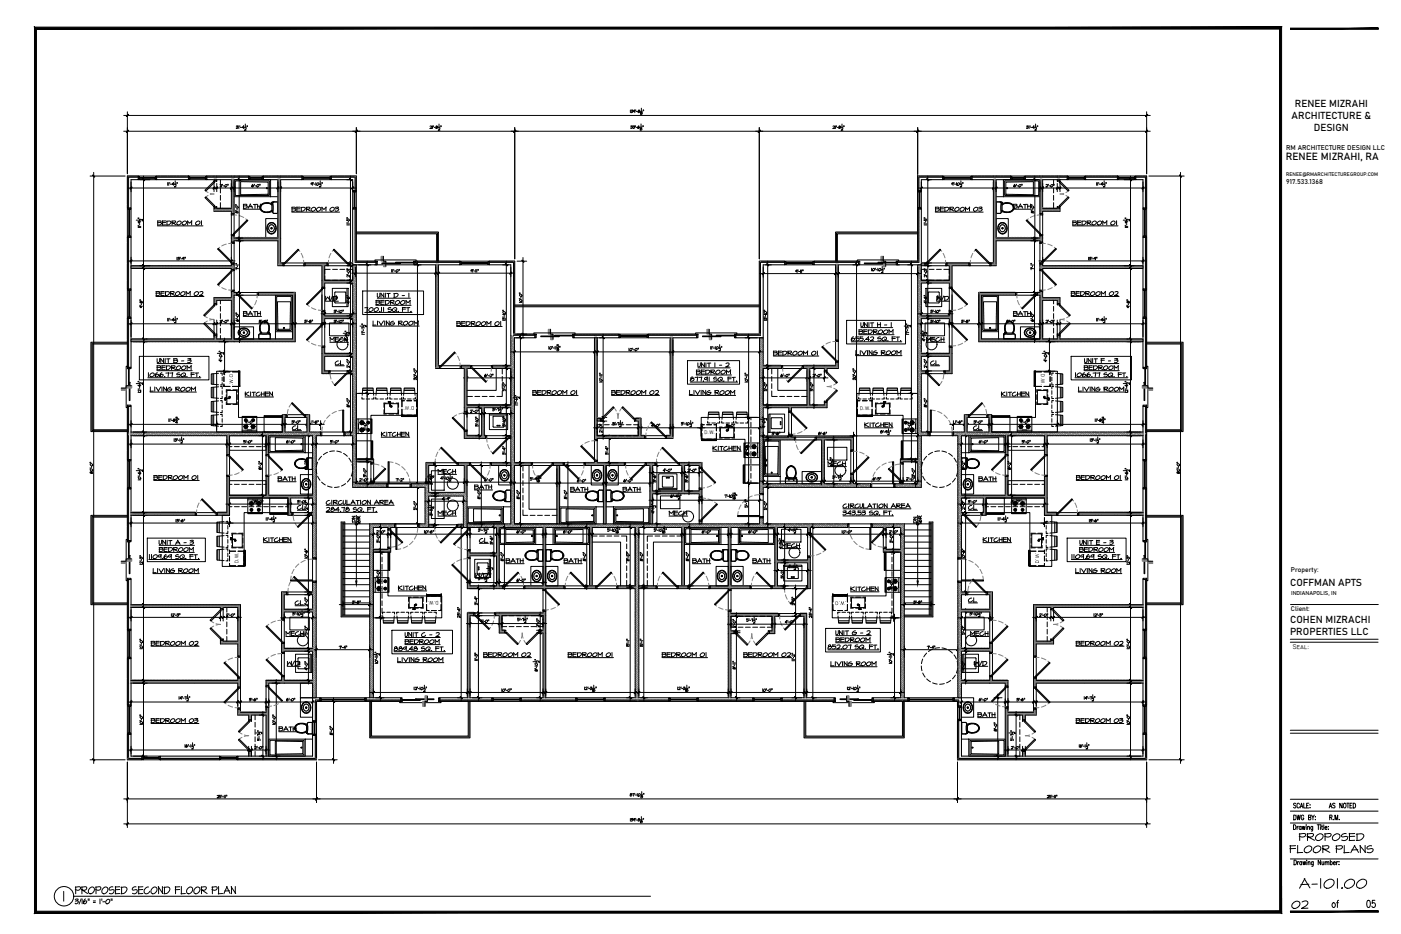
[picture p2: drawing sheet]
<svg xmlns="http://www.w3.org/2000/svg" width="914mm" height="610mm" viewBox="0 0 914 610" stroke-linecap="round" stroke-linejoin="round" font-family="sans-serif">
<defs><g id="words">
<text font-size="10.6" x="847" y="581">A-101.00</text>
<g font-size="8.8">
<text x="48" y="585">PROPOSED SECOND FLOOR PLAN</text>
<text x="842" y="594">02</text>
</g>
<text font-size="8.4" x="869" y="593">of 05</text>
<g font-size="7.1">
<text x="158" y="138">BATH</text>
<text x="660" y="138">BATH</text>
<text x="189" y="140">BEDROOM 03</text>
<text x="610" y="140">BEDROOM 03</text>
<text x="211" y="198">W/D</text>
<text x="610" y="198">W/D</text>
<text x="158" y="208">BATH</text>
<text x="660" y="208">BATH</text>
<text x="242" y="214">LIVING ROOM</text>
<text x="214" y="225">MECH</text>
<text x="604" y="225">MECH</text>
<text x="97" y="257">LIVING ROOM</text>
<text x="703" y="257">LIVING ROOM</text>
<text x="539" y="306">MECH</text>
<text x="309" y="321">BATH</text>
<text x="193" y="334">CL</text>
<text x="631" y="334">CL</text>
<text x="312" y="356">CL</text>
<text x="99" y="376">LIVING ROOM</text>
<text x="701" y="376">LIVING ROOM</text>
<text x="259" y="387">KITCHEN</text>
</g>
<g font-size="7.1" fill="#808080">
<text x="181" y="316">BATH</text>
<text x="638" y="316">BATH</text>
</g>
<text font-size="6.7" x="839" y="105">RENEE MIZRAHI, RA</text>
<g font-size="6.6">
<text x="845" y="70">RENEE MIZRAHI</text>
<text x="843" y="77">ARCHITECTURE &amp;</text>
<text x="857" y="85">DESIGN</text>
<text x="102" y="149">BEDROOM 01</text>
<text x="699" y="149">BEDROOM 01</text>
<text x="101" y="195">BEDROOM 02</text>
<text x="698" y="195">BEDROOM 02</text>
<text x="297" y="214">BEDROOM 01</text>
<text x="504" y="234">BEDROOM 01</text>
<text x="557" y="233">LIVING ROOM</text>
<text x="218" y="240">CL</text>
<text x="606" y="240">CL</text>
<text x="159" y="260">KITCHEN</text>
<text x="347" y="259">BEDROOM 01</text>
<text x="398" y="259">BEDROOM 02</text>
<text x="449" y="259">LIVING ROOM</text>
<text x="653" y="260">KITCHEN</text>
<text x="563" y="280">KITCHEN</text>
<text x="190" y="282">CL</text>
<text x="248" y="286">KITCHEN</text>
<text x="634" y="282">CL</text>
<text x="464" y="296">KITCHEN</text>
<text x="285" y="311">MECH</text>
<text x="99" y="315">BEDROOM 01</text>
<text x="702" y="315">BEDROOM 01</text>
<text x="371" y="322">BATH</text>
<text x="406" y="322">BATH</text>
<text x="285" y="338">MECH</text>
<text x="436" y="338">MECH</text>
<text x="171" y="355">KITCHEN</text>
<text x="509" y="359">MECH</text>
<text x="641" y="355">KITCHEN</text>
<text x="329" y="369">BATH</text>
<text x="367" y="369">BATH</text>
<text x="451" y="369">BATH</text>
<text x="490" y="369">BATH</text>
<text x="309" y="379">W/D</text>
<text x="842" y="382">COFFMAN APTS</text>
<text x="554" y="387">KITCHEN</text>
<text x="631" y="395">CL</text>
<text x="192" y="397">CL</text>
<text x="842" y="407">COHEN MIZRACHI</text>
<text x="186" y="417">MECH</text>
<text x="633" y="417">MECH</text>
<text x="842" y="414">PROPERTIES LLC</text>
<text x="98" y="423">BEDROOM 02</text>
<text x="701" y="423">BEDROOM 02</text>
<text x="315" y="430">BEDROOM 02</text>
<text x="370" y="430">BEDROOM 01</text>
<text x="431" y="430">BEDROOM 01</text>
<text x="484" y="430">BEDROOM 02</text>
<text x="187" y="436">W/D</text>
<text x="259" y="434">LIVING ROOM</text>
<text x="541" y="436">LIVING ROOM</text>
<text x="635" y="436">W/D</text>
<text x="98" y="473">BEDROOM 03</text>
<text x="637" y="470">BATH</text>
<text x="701" y="473">BEDROOM 03</text>
<text x="181" y="479">BATH</text>
<text x="867" y="528">AS NOTED</text>
</g>
<g font-size="4.5">
<text x="839" y="98">RM ARCHITECTURE DESIGN LLC</text>
<text x="840" y="120">917.533.1368</text>
<text x="844" y="423">Seal:</text>
</g>
<g font-size="4.4">
<text x="842" y="374">Property:</text>
<text x="843" y="399">Client:</text>
</g>
<g font-size="3.7">
<text x="152" y="244" transform="rotate(90 152 244)">D.W.</text>
<text x="270" y="267" transform="rotate(180 270 267)">D.W.</text>
<text x="676" y="368" transform="rotate(-90 676 368)">D.W.</text>
<text x="843" y="388">INDIANAPOLIS, IN</text>
<text x="545" y="393">D.W.</text>
</g>
<g font-size="3.5">
<text x="679" y="244" transform="rotate(90 679 244)">D.W.</text>
<text x="561" y="267">D.W.</text>
<text x="460" y="283">D.W.</text>
<text x="156" y="368" transform="rotate(-90 156 368)">D.W.</text>
<text x="286" y="393" transform="rotate(180 286 393)">D.W.</text>
</g>
<text font-size="3.4" x="839" y="115">RENEE@RMARCHITECTUREGROUP.COM</text>
</g></defs>
<!-- layer: A-PLAN-WALL-INTR -->
<g fill="none" stroke="#808080" stroke-width=".65">
<path d="M140 117h.1M141 117h.1M151 117h.1M151 118h.1M151 119h.1M151 120h.1M152 117h.1M152 118h.1M152 119h.1M152 120h.1M153 117h.1M153 118h.1"/>
<path d="M153 119h.1M181 117h.1M181 118h.1M181 119h.1M182 118h.1M182 119h.1M182 120h.1M182 117h.1M183 118h.1M183 119h.1M183 120h.1M183 117h.1"/>
<path d="M649 118h.1M649 119h.1M649 120h.1M649 117h.1M649 115h.1M650 118h.1M650 119h.1M650 120h.1M650 117h.1M679 118h.1M679 119h.1M679 120h.1"/>
<path d="M679 117h.1M680 115h.1M680 117h.1M680 118h.1M680 119h.1M680 120h.1M690 117h.1M691 115h.1M691 117h.1M140 136h.1M140 137h.1M140 138h.1"/>
<path d="M141 136h.1M141 137h.1M141 138h.1M142 136h.1M142 137h.1M142 138h.1M143 136h.1M143 137h.1M143 138h.1M144 136h.1M144 137h.1M144 138h.1"/>
<path d="M145 136h.1M145 137h.1M145 138h.1M146 136h.1M146 137h.1M146 138h.1M147 136h.1M147 137h.1M147 138h.1M148 136h.1M148 137h.1M148 138h.1"/>
<path d="M149 136h.1M149 137h.1M149 138h.1M150 136h.1M150 137h.1M150 138h.1M151 136h.1M151 137h.1M151 138h.1M151 121h.1M151 122h.1M151 123h.1"/>
<path d="M151 124h.1M151 125h.1M151 126h.1M151 127h.1M151 128h.1M151 129h.1M151 130h.1M151 131h.1M151 132h.1M151 133h.1M151 134h.1M151 135h.1"/>
<path d="M151 139h.1M152 121h.1M152 122h.1M152 123h.1M152 124h.1M152 125h.1M152 126h.1M152 127h.1M152 128h.1M152 129h.1M152 130h.1M152 131h.1"/>
<path d="M152 132h.1M152 133h.1M152 134h.1M152 135h.1M152 136h.1M152 137h.1M152 138h.1M152 139h.1M153 120h.1M153 121h.1M153 122h.1M153 123h.1"/>
<path d="M153 124h.1M153 125h.1M153 126h.1M153 127h.1M153 128h.1M153 129h.1M153 130h.1M153 131h.1M153 132h.1M153 133h.1M153 134h.1M153 135h.1"/>
<path d="M153 136h.1M153 137h.1M153 138h.1M153 139h.1M181 120h.1M181 121h.1M181 122h.1M181 123h.1M181 124h.1M181 125h.1M181 126h.1M181 127h.1"/>
<path d="M181 128h.1M181 129h.1M181 130h.1M181 131h.1M181 132h.1M181 133h.1M181 134h.1M181 135h.1M181 136h.1M181 137h.1M181 138h.1M181 139h.1"/>
<path d="M182 121h.1M182 122h.1M182 123h.1M182 124h.1M182 125h.1M182 126h.1M182 127h.1M182 128h.1M182 129h.1M182 130h.1M182 131h.1M182 132h.1"/>
<path d="M182 133h.1M182 134h.1M182 135h.1M182 136h.1M182 137h.1M182 138h.1M182 139h.1M182 140h.1M183 121h.1M183 122h.1M183 123h.1M183 124h.1"/>
<path d="M183 125h.1M183 126h.1M183 127h.1M183 128h.1M183 129h.1M183 130h.1M183 131h.1M183 132h.1M183 133h.1M183 134h.1M183 135h.1M183 136h.1"/>
<path d="M183 137h.1M183 138h.1M183 139h.1M183 140h.1M649 121h.1M649 122h.1M649 123h.1M649 124h.1M649 125h.1M649 126h.1M649 127h.1M649 128h.1"/>
<path d="M649 129h.1M649 130h.1M649 131h.1M649 132h.1M649 133h.1M649 134h.1M649 135h.1M649 136h.1M649 137h.1M649 138h.1M649 139h.1M649 140h.1"/>
<path d="M650 121h.1M650 122h.1M650 123h.1M650 124h.1M650 125h.1M650 126h.1M650 127h.1M650 128h.1M650 129h.1M650 130h.1M650 131h.1M650 132h.1"/>
<path d="M650 133h.1M650 134h.1M650 135h.1M650 136h.1M650 137h.1M650 138h.1M650 139h.1M650 140h.1M679 121h.1M679 122h.1M679 123h.1M679 124h.1"/>
<path d="M679 125h.1M679 126h.1M679 127h.1M679 128h.1M679 129h.1M679 130h.1M679 131h.1M679 132h.1M679 133h.1M679 134h.1M679 135h.1M679 136h.1"/>
<path d="M679 137h.1M679 138h.1M679 139h.1M680 121h.1M680 122h.1M680 123h.1M680 124h.1M680 125h.1M680 126h.1M680 127h.1M680 128h.1M680 129h.1"/>
<path d="M680 130h.1M680 131h.1M680 132h.1M680 133h.1M680 134h.1M680 135h.1M680 136h.1M680 137h.1M680 138h.1M680 139h.1M681 136h.1M681 137h.1"/>
<path d="M681 138h.1M682 136h.1M682 137h.1M682 138h.1M683 136h.1M683 137h.1M683 138h.1M684 136h.1M684 137h.1M684 138h.1M685 137h.1M685 138h.1"/>
<path d="M685 136h.1M686 137h.1M686 138h.1M686 136h.1M687 137h.1M687 138h.1M687 136h.1M688 137h.1M688 138h.1M688 136h.1M689 137h.1M689 138h.1"/>
<path d="M689 136h.1M690 137h.1M690 138h.1M690 136h.1M691 137h.1M691 138h.1M691 136h.1M692 137h.1M692 138h.1M151 154h.1M151 155h.1M151 156h.1"/>
<path d="M151 157h.1M151 158h.1M152 154h.1M152 155h.1M152 156h.1M152 157h.1M152 158h.1M153 154h.1M153 155h.1M153 157h.1M153 158h.1M153 156h.1"/>
<path d="M154 156h.1M154 157h.1M155 156h.1M155 157h.1M156 156h.1M156 157h.1M157 156h.1M157 157h.1M158 156h.1M158 157h.1M159 156h.1M159 157h.1"/>
<path d="M160 156h.1M160 157h.1M161 156h.1M161 157h.1M162 156h.1M162 157h.1M163 156h.1M163 157h.1M164 156h.1M164 157h.1M165 156h.1M165 157h.1"/>
<path d="M166 156h.1M166 157h.1M167 156h.1M167 157h.1M168 156h.1M168 157h.1M169 156h.1M169 157h.1M170 156h.1M170 157h.1M171 156h.1M171 157h.1"/>
<path d="M172 156h.1M172 157h.1M173 156h.1M173 157h.1M174 156h.1M174 157h.1M175 156h.1M175 157h.1M176 156h.1M176 157h.1M177 156h.1M177 157h.1"/>
<path d="M178 156h.1M178 157h.1M179 156h.1M179 157h.1M180 156h.1M180 157h.1M181 156h.1M181 157h.1M181 140h.1M181 141h.1M181 142h.1M181 143h.1"/>
<path d="M181 144h.1M181 145h.1M181 146h.1M181 147h.1M181 148h.1M181 149h.1M181 150h.1M181 151h.1M181 152h.1M181 153h.1M181 154h.1M181 155h.1"/>
<path d="M181 158h.1M181 159h.1M182 141h.1M182 142h.1M182 143h.1M182 144h.1M182 145h.1M182 146h.1M182 147h.1M182 148h.1M182 149h.1M182 150h.1"/>
<path d="M182 151h.1M182 152h.1M182 153h.1M182 154h.1M182 155h.1M182 156h.1M182 157h.1M182 158h.1M182 159h.1M182 160h.1M183 141h.1M183 142h.1"/>
<path d="M183 143h.1M183 144h.1M183 145h.1M183 146h.1M183 147h.1M183 148h.1M183 149h.1M183 150h.1M183 151h.1M183 152h.1M183 153h.1M183 154h.1"/>
<path d="M183 155h.1M183 156h.1M183 157h.1M183 158h.1M183 159h.1M183 160h.1M649 141h.1M649 142h.1M649 143h.1M649 144h.1M649 145h.1M649 146h.1"/>
<path d="M649 147h.1M649 148h.1M649 149h.1M649 150h.1M649 151h.1M649 152h.1M649 153h.1M649 154h.1M649 155h.1M649 156h.1M649 157h.1M649 158h.1"/>
<path d="M649 159h.1M649 160h.1M650 141h.1M650 142h.1M650 143h.1M650 144h.1M650 145h.1M650 146h.1M650 147h.1M650 148h.1M650 149h.1M650 150h.1"/>
<path d="M650 151h.1M650 152h.1M650 153h.1M650 154h.1M650 155h.1M650 156h.1M650 157h.1M650 158h.1M650 159h.1M650 160h.1M651 156h.1M651 157h.1"/>
<path d="M652 156h.1M652 157h.1M653 156h.1M653 157h.1M654 156h.1M654 157h.1M655 156h.1M655 157h.1M656 156h.1M656 157h.1M657 156h.1M657 157h.1"/>
<path d="M658 156h.1M658 157h.1M659 156h.1M659 157h.1M660 156h.1M660 157h.1M661 156h.1M661 157h.1M662 156h.1M662 157h.1M663 156h.1M663 157h.1"/>
<path d="M664 156h.1M664 157h.1M665 156h.1M665 157h.1M666 156h.1M666 157h.1M667 156h.1M667 157h.1M668 156h.1M668 157h.1M669 156h.1M669 157h.1"/>
<path d="M670 156h.1M670 157h.1M671 156h.1M671 157h.1M672 156h.1M672 157h.1M673 156h.1M673 157h.1M674 156h.1M674 157h.1M675 156h.1M675 157h.1"/>
<path d="M676 156h.1M676 157h.1M677 156h.1M677 157h.1M678 156h.1M678 157h.1M679 156h.1M679 157h.1M679 155h.1M679 158h.1M679 154h.1M680 154h.1"/>
<path d="M680 155h.1M680 156h.1M680 157h.1M680 158h.1M86 174h.1M86 175h.1M87 174h.1M87 175h.1M88 174h.1M88 175h.1M89 174h.1M89 175h.1"/>
<path d="M90 174h.1M90 175h.1M91 174h.1M91 175h.1M92 174h.1M92 175h.1M93 174h.1M93 175h.1M94 174h.1M94 175h.1M95 174h.1M95 175h.1"/>
<path d="M96 174h.1M96 175h.1M97 174h.1M97 175h.1M98 174h.1M98 175h.1M99 174h.1M99 175h.1M100 174h.1M100 175h.1M101 174h.1M101 175h.1"/>
<path d="M102 174h.1M102 175h.1M103 174h.1M103 175h.1M104 174h.1M104 175h.1M105 174h.1M105 175h.1M106 174h.1M106 175h.1M107 174h.1M107 175h.1"/>
<path d="M108 174h.1M108 175h.1M109 174h.1M109 175h.1M110 174h.1M110 175h.1M111 174h.1M111 175h.1M112 174h.1M112 175h.1M113 174h.1M113 175h.1"/>
<path d="M114 174h.1M114 175h.1M115 174h.1M115 175h.1M116 174h.1M116 175h.1M117 174h.1M117 175h.1M118 174h.1M118 175h.1M119 174h.1M119 175h.1"/>
<path d="M120 174h.1M120 175h.1M121 174h.1M121 175h.1M122 174h.1M122 175h.1M123 174h.1M123 175h.1M124 174h.1M124 175h.1M125 174h.1M125 175h.1"/>
<path d="M126 174h.1M126 175h.1M127 174h.1M127 175h.1M128 174h.1M128 175h.1M129 174h.1M129 175h.1M130 174h.1M130 175h.1M131 174h.1M131 175h.1"/>
<path d="M132 174h.1M132 175h.1M133 174h.1M133 175h.1M134 174h.1M134 175h.1M135 174h.1M135 175h.1M136 174h.1M136 175h.1M137 174h.1M137 175h.1"/>
<path d="M138 174h.1M138 175h.1M139 174h.1M139 175h.1M140 174h.1M140 175h.1M141 174h.1M141 175h.1M142 174h.1M142 175h.1M143 174h.1M143 175h.1"/>
<path d="M144 174h.1M144 175h.1M145 174h.1M145 175h.1M146 174h.1M146 175h.1M147 174h.1M147 175h.1M148 174h.1M148 175h.1M149 174h.1M149 175h.1"/>
<path d="M150 174h.1M150 175h.1M151 174h.1M151 175h.1M151 173h.1M151 172h.1M152 173h.1M152 174h.1M152 175h.1M152 172h.1M153 174h.1M153 175h.1"/>
<path d="M153 173h.1M181 160h.1M181 161h.1M181 162h.1M181 163h.1M181 164h.1M181 165h.1M181 166h.1M181 167h.1M181 168h.1M181 169h.1M181 170h.1"/>
<path d="M181 171h.1M181 172h.1M181 173h.1M182 161h.1M182 162h.1M182 163h.1M182 164h.1M182 165h.1M182 166h.1M182 167h.1M182 168h.1M182 169h.1"/>
<path d="M182 170h.1M182 171h.1M182 172h.1M182 173h.1M183 161h.1M183 162h.1M183 163h.1M183 164h.1M183 165h.1M183 166h.1M183 167h.1M183 168h.1"/>
<path d="M183 169h.1M183 170h.1M183 171h.1M183 172h.1M183 173h.1M184 172h.1M184 173h.1M185 172h.1M185 173h.1M199 172h.1M199 173h.1M200 172h.1"/>
<path d="M200 173h.1M201 172h.1M201 173h.1M202 172h.1M202 173h.1M203 172h.1M203 173h.1M204 172h.1M204 173h.1M205 172h.1M205 173h.1M206 172h.1"/>
<path d="M206 173h.1M207 172h.1M207 173h.1M208 172h.1M208 173h.1M209 172h.1M209 173h.1M210 172h.1M210 173h.1M210 174h.1M210 175h.1M210 176h.1"/>
<path d="M210 177h.1M210 178h.1M210 179h.1M210 180h.1M211 172h.1M211 173h.1M211 174h.1M211 175h.1M211 176h.1M211 177h.1M211 178h.1M211 179h.1"/>
<path d="M211 180h.1M212 172h.1M212 173h.1M212 174h.1M212 175h.1M212 176h.1M212 177h.1M212 178h.1M212 179h.1M212 180h.1M213 172h.1M213 173h.1"/>
<path d="M228 172h.1M228 173h.1M229 172h.1M229 173h.1M230 172h.1M230 173h.1M230 180h.1M230 177l2 2M230 176l1 1M230 175h.1M231 173l1 1M231 179l1 2"/>
<path d="M231 174l1 2M231 176l2 1M232 173l-2 1M232 178l1 1M232 173h1M233 173l-3 2M233 174l-3 3M233 176l-3 2M233 177l-3 2M233 178l-3 3M233 179l-3 3M284 173h.1"/>
<path d="M284 174h.1M284 175h.1M284 176h.1M284 177h.1M284 178h.1M284 179h.1M285 173h.1M285 174h.1M285 175h.1M285 176h.1M285 177h.1M285 178h.1"/>
<path d="M285 179h.1M285 180h.1M286 173h.1M286 174h.1M286 175h.1M286 176h.1M286 177h.1M286 178h.1M286 179h.1M286 180h.1M546 173h.1M546 174h.1"/>
<path d="M546 175h.1M546 176h.1M546 177h.1M546 178h.1M546 179h.1M546 180h.1M547 173h.1M547 174h.1M547 175h.1M547 176h.1M547 177h.1M547 178h.1"/>
<path d="M547 179h.1M547 180h.1M599 180h.1M599 177l2 2M599 176l1 1M599 175h.1M599 173h.1M599 173l2 1M600 179l1 2M600 174l1 2M600 176l1 1M600 173l-1 1"/>
<path d="M601 178h.1M601 173h.1M601 173l-2 2M601 174l-2 3M601 177l-2 2M601 178l-2 3M601 176l-2 2M601 179l-2 3M601 172h.1M602 172h.1M602 173h.1M603 172h.1"/>
<path d="M603 173h.1M604 172h.1M604 173h.1M618 172h.1M618 173h.1M619 172h.1M619 173h.1M620 172h.1M620 173h.1M620 174h.1M620 175h.1M620 176h.1"/>
<path d="M620 177h.1M620 178h.1M620 179h.1M620 180h.1M621 172h.1M621 173h.1M621 174h.1M621 175h.1M621 176h.1M621 177h.1M621 178h.1M621 179h.1"/>
<path d="M621 180h.1M622 172h.1M622 173h.1M623 172h.1M623 173h.1M624 172h.1M624 173h.1M625 172h.1M625 173h.1M626 172h.1M626 173h.1M627 172h.1"/>
<path d="M627 173h.1M628 172h.1M628 173h.1M629 172h.1M629 173h.1M630 172h.1M630 173h.1M631 172h.1M631 173h.1M632 172h.1M632 173h.1M647 172h.1"/>
<path d="M647 173h.1M648 172h.1M648 173h.1M649 161h.1M649 162h.1M649 163h.1M649 164h.1M649 165h.1M649 166h.1M649 167h.1M649 168h.1M649 169h.1"/>
<path d="M649 170h.1M649 171h.1M649 172h.1M649 173h.1M650 161h.1M650 162h.1M650 163h.1M650 164h.1M650 165h.1M650 166h.1M650 167h.1M650 168h.1"/>
<path d="M650 169h.1M650 170h.1M650 171h.1M650 172h.1M650 173h.1M679 174h.1M679 172h.1M679 173h.1M679 175h.1M680 173h.1M680 174h.1M680 175h.1"/>
<path d="M680 172h.1M681 174h.1M681 175h.1M682 174h.1M682 175h.1M683 174h.1M683 175h.1M684 174h.1M684 175h.1M685 174h.1M685 175h.1M686 174h.1"/>
<path d="M686 175h.1M687 174h.1M687 175h.1M688 174h.1M688 175h.1M689 174h.1M689 175h.1M690 174h.1M690 175h.1M691 174h.1M691 175h.1M692 174h.1"/>
<path d="M692 175h.1M693 174h.1M693 175h.1M694 174h.1M694 175h.1M695 174h.1M695 175h.1M696 174h.1M696 175h.1M697 174h.1M697 175h.1M698 174h.1"/>
<path d="M698 175h.1M699 174h.1M699 175h.1M700 174h.1M700 175h.1M701 174h.1M701 175h.1M702 174h.1M702 175h.1M703 174h.1M703 175h.1M704 174h.1"/>
<path d="M704 175h.1M705 174h.1M705 175h.1M706 174h.1M706 175h.1M707 174h.1M707 175h.1M708 174h.1M708 175h.1M709 174h.1M709 175h.1M710 174h.1"/>
<path d="M710 175h.1M711 174h.1M711 175h.1M712 174h.1M712 175h.1M713 174h.1M713 175h.1M714 174h.1M714 175h.1M715 174h.1M715 175h.1M716 174h.1"/>
<path d="M716 175h.1M717 174h.1M717 175h.1M718 174h.1M718 175h.1M719 174h.1M719 175h.1M720 174h.1M720 175h.1M721 174h.1M721 175h.1M722 174h.1"/>
<path d="M722 175h.1M723 174h.1M723 175h.1M724 174h.1M724 175h.1M725 174h.1M725 175h.1M726 174h.1M726 175h.1M727 174h.1M727 175h.1M728 174h.1"/>
<path d="M728 175h.1M729 174h.1M729 175h.1M730 174h.1M730 175h.1M731 174h.1M731 175h.1M732 174h.1M732 175h.1M733 174h.1M733 175h.1M734 174h.1"/>
<path d="M734 175h.1M735 174h.1M735 175h.1M736 174h.1M736 175h.1M737 174h.1M737 175h.1M738 174h.1M738 175h.1M739 174h.1M739 175h.1M740 174h.1"/>
<path d="M740 175h.1M741 174h.1M741 175h.1M742 174h.1M742 175h.1M743 174h.1M743 175h.1M744 174h.1M744 175h.1M745 174h.1M745 175h.1M746 174h.1"/>
<path d="M746 175h.1M140 195h.1M140 196h.1M140 197h.1M140 198h.1M141 196h.1M141 197h.1M141 198h.1M141 195h.1M142 195h.1M142 196h.1M143 195h.1"/>
<path d="M143 196h.1M144 195h.1M144 196h.1M145 195h.1M145 196h.1M146 195h.1M146 196h.1M147 195h.1M147 196h.1M148 195h.1M148 196h.1M149 195h.1"/>
<path d="M149 196h.1M150 195h.1M150 196h.1M151 195h.1M151 196h.1M151 191h.1M151 192h.1M151 193h.1M151 194h.1M151 197h.1M151 198h.1M151 199h.1"/>
<path d="M151 200h.1M151 190h.1M152 191h.1M152 192h.1M152 193h.1M152 194h.1M152 195h.1M152 196h.1M152 197h.1M152 198h.1M152 199h.1M152 200h.1"/>
<path d="M152 190h.1M153 191h.1M153 193h.1M153 194h.1M153 195h.1M153 196h.1M153 197h.1M153 198h.1M153 199h.1M153 200h.1M153 192h.1M154 192h.1"/>
<path d="M154 191h.1M169 191h.1M169 192h.1M170 192h.1M170 191h.1M171 192h.1M171 191h.1M172 192h.1M172 191h.1M173 192h.1M173 191h.1M174 191h.1"/>
<path d="M174 192h.1M175 191h.1M175 192h.1M176 191h.1M176 192h.1M177 191h.1M177 192h.1M178 191h.1M178 192h.1M179 191h.1M179 192h.1M180 191h.1"/>
<path d="M180 192h.1M181 191h.1M181 192h.1M182 191h.1M182 192h.1M183 191h.1M183 192h.1M184 191h.1M184 192h.1M185 191h.1M185 192h.1M186 191h.1"/>
<path d="M186 192h.1M187 191h.1M187 192h.1M188 191h.1M188 192h.1M189 191h.1M189 192h.1M190 191h.1M190 192h.1M191 191h.1M191 192h.1M191 193h.1"/>
<path d="M191 194h.1M191 195h.1M191 196h.1M191 197h.1M191 198h.1M191 199h.1M191 200h.1M192 191h.1M192 192h.1M192 193h.1M192 194h.1M192 195h.1"/>
<path d="M192 196h.1M192 197h.1M192 198h.1M192 199h.1M192 200h.1M193 191h.1M193 192h.1M193 193h.1M193 194h.1M193 195h.1M193 196h.1M193 197h.1"/>
<path d="M193 198h.1M193 199h.1M210 181h.1M210 182h.1M210 183h.1M210 184h.1M210 185h.1M210 186h.1M210 187h.1M211 181h.1M211 182h.1M211 183h.1"/>
<path d="M211 184h.1M211 185h.1M211 186h.1M211 187h.1M212 184h.1M212 181h.1M212 182h.1M212 183h.1M212 185h.1M212 186h.1M212 187h.1M213 184h.1"/>
<path d="M213 183h.1M214 184h.1M214 183h.1M215 184h.1M215 183h.1M216 184h.1M216 183h.1M217 184h.1M217 183h.1M218 184h.1M218 183h.1M219 184h.1"/>
<path d="M219 183h.1M220 184h.1M220 183h.1M221 184h.1M221 183h.1M222 184h.1M222 183h.1M223 184h.1M223 183h.1M224 184h.1M224 183h.1M225 184h.1"/>
<path d="M225 183h.1M226 184h.1M226 183h.1M227 184h.1M227 183h.1M228 184h.1M228 183h.1M229 184h.1M229 183h.1M230 184h.1M230 183h.1M230 198l2 1"/>
<path d="M230 196l1 1M230 195h.1M230 193l2 1M230 191l1 1M230 190h.1M230 187l2 2M230 186l1 1M230 185h.1M230 182l2 2M230 181l1 1M231 184h.1M231 183h.1"/>
<path d="M231 199l1 2M231 194l1 2M231 189l1 2M231 184l1 2M231 196l2 1M231 191l2 1M231 186l2 1M231 181l2 1M232 198l1 1M232 193l1 1M232 188l1 1M232 183l1 1"/>
<path d="M233 181l-3 2M233 182l-2 2M233 183l-3 3M233 184l-3 3M233 186l-3 2M233 187l-3 2M233 188l-3 3M233 189l-3 3M233 191l-3 2M233 192l-3 2M233 193l-3 3M233 195l-3 2"/>
<path d="M233 196l-3 2M233 197l-3 2M233 198l-3 3M233 200l-3 2M284 180h.1M284 181h.1M284 182h.1M284 183h.1M284 184h.1M284 185h.1M284 186h.1M284 187h.1"/>
<path d="M284 188h.1M284 189h.1M284 190h.1M284 191h.1M284 192h.1M284 193h.1M284 194h.1M284 195h.1M284 196h.1M284 197h.1M284 198h.1M284 199h.1"/>
<path d="M285 181h.1M285 182h.1M285 183h.1M285 184h.1M285 185h.1M285 186h.1M285 187h.1M285 188h.1M285 189h.1M285 190h.1M285 191h.1M285 192h.1"/>
<path d="M285 193h.1M285 194h.1M285 195h.1M285 196h.1M285 197h.1M285 198h.1M285 199h.1M285 200h.1M286 181h.1M286 182h.1M286 183h.1M286 184h.1"/>
<path d="M286 185h.1M286 186h.1M286 187h.1M286 188h.1M286 189h.1M286 190h.1M286 191h.1M286 192h.1M286 193h.1M286 194h.1M286 195h.1M286 196h.1"/>
<path d="M286 197h.1M286 198h.1M286 199h.1M286 200h.1M546 181h.1M546 182h.1M546 183h.1M546 184h.1M546 185h.1M546 186h.1M546 187h.1M546 188h.1"/>
<path d="M546 189h.1M546 190h.1M546 191h.1M546 192h.1M546 193h.1M546 194h.1M546 195h.1M546 196h.1M546 197h.1M546 198h.1M546 199h.1M546 200h.1"/>
<path d="M547 181h.1M547 182h.1M547 183h.1M547 184h.1M547 185h.1M547 186h.1M547 187h.1M547 188h.1M547 189h.1M547 190h.1M547 191h.1M547 192h.1"/>
<path d="M547 193h.1M547 194h.1M547 195h.1M547 196h.1M547 197h.1M547 198h.1M547 199h.1M547 200h.1M599 182l2 2-2 2M599 198l2 1M599 196l1 1M599 195h.1"/>
<path d="M599 193l2 1M599 191l1 1M599 190h.1M599 187l2 2M599 186l1 1M599 185h.1M599 181l1 1M600 199l1 2M600 194l1 2M600 189l1 2M600 184l1 2M600 196l1 1"/>
<path d="M600 191l1 1M600 186l1 1M600 181l1 1M601 184h.1M601 198v1M601 193v1M601 188v1M601 183h.1M601 185l-2 2M601 181l-2 2M601 186l-2 2M601 188l-2 3"/>
<path d="M601 189l-2 3M601 192l-2 2M601 197l-2 2M601 200l-2 2M601 196l-2 2M601 182l-2 2M601 187l-2 2M601 191l-2 2M601 193l-2 3M601 195l-2 2M601 198l-2 3M602 184h.1"/>
<path d="M602 183h.1M603 184h.1M603 183h.1M604 184h.1M604 183h.1M605 184h.1M605 183h.1M606 184h.1M606 183h.1M607 184h.1M607 183h.1M608 184h.1"/>
<path d="M608 183h.1M609 184h.1M609 183h.1M610 184h.1M610 183h.1M611 184h.1M611 183h.1M612 184h.1M612 183h.1M613 184h.1M613 183h.1M614 184h.1"/>
<path d="M614 183h.1M615 184h.1M615 183h.1M616 184h.1M616 183h.1M617 184h.1M617 183h.1M618 184h.1M618 183h.1M619 184h.1M619 183h.1M620 183h.1"/>
<path d="M620 184h.1M620 181h.1M620 182h.1M620 185h.1M620 186h.1M620 187h.1M621 181h.1M621 182h.1M621 183h.1M621 184h.1M621 185h.1M621 186h.1"/>
<path d="M621 187h.1M639 192h.1M639 193h.1M639 194h.1M639 195h.1M639 196h.1M639 197h.1M639 198h.1M639 199h.1M639 200h.1M639 191h.1M640 191h.1"/>
<path d="M640 192h.1M640 193h.1M640 194h.1M640 195h.1M640 196h.1M640 197h.1M640 198h.1M640 199h.1M640 200h.1M641 191h.1M641 192h.1M641 193h.1"/>
<path d="M641 194h.1M641 195h.1M641 196h.1M641 197h.1M641 198h.1M641 199h.1M642 191h.1M642 192h.1M643 191h.1M643 192h.1M644 191h.1M644 192h.1"/>
<path d="M645 191h.1M645 192h.1M646 191h.1M646 192h.1M647 191h.1M647 192h.1M648 191h.1M648 192h.1M649 191h.1M649 192h.1M650 191h.1M650 192h.1"/>
<path d="M651 191h.1M651 192h.1M652 191h.1M652 192h.1M653 192h.1M653 191h.1M654 192h.1M654 191h.1M655 192h.1M655 191h.1M656 192h.1M656 191h.1"/>
<path d="M657 192h.1M657 191h.1M658 192h.1M658 191h.1M659 192h.1M659 191h.1M660 192h.1M660 191h.1M661 192h.1M661 191h.1M662 192h.1M662 191h.1"/>
<path d="M663 192h.1M677 191h.1M677 192h.1M678 192h.1M678 191h.1M679 192h.1M679 190h.1M679 193h.1M679 194h.1M679 195h.1M679 196h.1M679 197h.1"/>
<path d="M679 198h.1M679 199h.1M679 191h.1M679 200h.1M680 191h.1M680 192h.1M680 193h.1M680 194h.1M680 195h.1M680 196h.1M680 197h.1M680 198h.1"/>
<path d="M680 199h.1M680 200h.1M680 190h.1M681 195h.1M681 196h.1M682 195h.1M682 196h.1M683 195h.1M683 196h.1M684 195h.1M684 196h.1M685 195h.1"/>
<path d="M685 196h.1M686 195h.1M686 196h.1M687 195h.1M687 196h.1M688 195h.1M688 196h.1M689 195h.1M689 196h.1M690 195h.1M690 196h.1M690 197h.1"/>
<path d="M690 198h.1M691 196h.1M691 197h.1M691 195h.1M691 198h.1M692 195h.1M692 196h.1M692 197h.1M140 220h.1M140 219h.1M141 220h.1M141 219h.1"/>
<path d="M151 201h.1M151 202h.1M151 203h.1M151 204h.1M151 205h.1M151 206h.1M151 207h.1M151 208h.1M151 209h.1M151 210h.1M151 211h.1M151 212h.1"/>
<path d="M151 213h.1M151 214h.1M151 215h.1M151 216h.1M151 217h.1M151 218h.1M151 219h.1M151 220h.1M152 201h.1M152 202h.1M152 203h.1M152 204h.1"/>
<path d="M152 205h.1M152 206h.1M152 207h.1M152 208h.1M152 209h.1M152 210h.1M152 211h.1M152 212h.1M152 213h.1M152 214h.1M152 215h.1M152 216h.1"/>
<path d="M152 217h.1M152 218h.1M152 219h.1M152 220h.1M153 201h.1M153 202h.1M153 203h.1M153 204h.1M153 205h.1M153 206h.1M153 207h.1M153 208h.1"/>
<path d="M153 209h.1M153 210h.1M153 211h.1M153 212h.1M153 213h.1M153 214h.1M153 215h.1M153 216h.1M153 217h.1M153 218h.1M153 219h.1M153 220h.1"/>
<path d="M191 201h.1M191 202h.1M191 203h.1M191 204h.1M191 205h.1M191 206h.1M191 207h.1M191 208h.1M191 209h.1M191 210h.1M191 211h.1M191 212h.1"/>
<path d="M191 213h.1M191 214h.1M191 215h.1M191 216h.1M191 217h.1M191 218h.1M191 219h.1M191 220h.1M192 201h.1M192 202h.1M192 203h.1M192 204h.1"/>
<path d="M192 205h.1M192 206h.1M192 207h.1M192 208h.1M192 209h.1M192 210h.1M192 211h.1M192 212h.1M192 213h.1M192 214h.1M192 215h.1M192 216h.1"/>
<path d="M192 217h.1M192 218h.1M192 219h.1M192 220h.1M193 200h.1M193 201h.1M193 202h.1M193 203h.1M193 204h.1M193 205h.1M193 206h.1M193 207h.1"/>
<path d="M193 208h.1M193 209h.1M193 210h.1M193 211h.1M193 212h.1M193 213h.1M193 214h.1M193 215h.1M193 216h.1M193 217h.1M193 218h.1M193 219h.1"/>
<path d="M210 204h.1M210 205h.1M210 206h.1M210 207h.1M210 208h.1M210 209h.1M210 210h.1M210 211h.1M211 204h.1M211 205h.1M211 206h.1M211 207h.1"/>
<path d="M211 208h.1M211 209h.1M211 210h.1M211 211h.1M212 207h.1M212 204h.1M212 205h.1M212 206h.1M212 208h.1M212 209h.1M212 210h.1M212 211h.1"/>
<path d="M213 207h.1M213 208h.1M214 207h.1M214 208h.1M215 207h.1M215 208h.1M216 207h.1M216 208h.1M217 207h.1M217 208h.1M218 207h.1M218 208h.1"/>
<path d="M219 207h.1M219 208h.1M220 207h.1M220 208h.1M221 207h.1M221 208h.1M222 207h.1M222 208h.1M223 207h.1M223 208h.1M224 207h.1M224 208h.1"/>
<path d="M225 207h.1M225 208h.1M226 207h.1M226 208h.1M227 207h.1M227 208h.1M228 207h.1M228 208h.1M229 207h.1M229 208h.1M230 207h.1M230 208h.1"/>
<path d="M230 218l2 1M230 217h1M230 215v1M230 213l2 1M230 211l1 1M230 210v1M230 205h.1M230 203l2 1M230 201l1 1M230 200h.1M230 208l2 1M231 208h-1"/>
<path d="M231 207h.1M231 208h.1M231 220l1 1M231 215l1 1M231 210l1 1M231 205l1 1M231 217l2 1M231 211l2 2M231 206l2 2M231 201l2 1M232 218l1 1M232 213l1 1"/>
<path d="M232 208l1 1M232 203l1 1M233 201l-3 2M233 202l-3 3M233 203l-3 3M233 205l-2 1M233 206l-2 2M233 207l-3 3M233 208l-3 3M233 210l-3 2M233 211l-3 2M233 212l-3 3"/>
<path d="M233 214l-3 2M233 215l-3 2M233 216l-3 2M233 217l-3 3M233 219l-3 2M233 220l-3 2M284 200h.1M284 201h.1M284 202h.1M284 203h.1M284 204h.1M284 205h.1"/>
<path d="M284 206h.1M284 207h.1M284 208h.1M284 209h.1M284 210h.1M284 211h.1M284 212h.1M284 213h.1M284 214h.1M284 215h.1M284 216h.1M284 217h.1"/>
<path d="M284 218h.1M284 219h.1M285 201h.1M285 202h.1M285 203h.1M285 204h.1M285 205h.1M285 206h.1M285 207h.1M285 208h.1M285 209h.1M285 210h.1"/>
<path d="M285 211h.1M285 212h.1M285 213h.1M285 214h.1M285 215h.1M285 216h.1M285 217h.1M285 218h.1M285 219h.1M285 220h.1M286 201h.1M286 202h.1"/>
<path d="M286 203h.1M286 204h.1M286 205h.1M286 206h.1M286 207h.1M286 208h.1M286 209h.1M286 210h.1M286 211h.1M286 212h.1M286 213h.1M286 214h.1"/>
<path d="M286 215h.1M286 216h.1M286 217h.1M286 218h.1M286 219h.1M286 220h.1M334 219l1 1M334 219l-1 1M335 220l-2 1M546 201h.1M546 202h.1M546 203h.1"/>
<path d="M546 204h.1M546 205h.1M546 206h.1M546 207h.1M546 208h.1M546 209h.1M546 210h.1M546 211h.1M546 212h.1M546 213h.1M546 214h.1M546 215h.1"/>
<path d="M546 216h.1M546 217h.1M546 218h.1M546 219h.1M546 220h.1M547 201h.1M547 202h.1M547 203h.1M547 204h.1M547 205h.1M547 206h.1M547 207h.1"/>
<path d="M547 208h.1M547 209h.1M547 210h.1M547 211h.1M547 212h.1M547 213h.1M547 214h.1M547 215h.1M547 216h.1M547 217h.1M547 218h.1M547 219h.1"/>
<path d="M547 220h.1M599 218l2 1M599 217h1M599 215v1M599 213l2 1M599 211l1 1M599 210v1M599 208l2 1M599 206l1 1M599 205h.1M599 203l2 1M599 201l1 1"/>
<path d="M599 200h.1M600 220l1 1M600 215l1 1M600 210l1 1M600 205l1 1M600 206l1 1-2 1M600 217l1 1M600 211l1 2M600 201l1 1M601 207h.1M601 208l-2 2M601 218v1"/>
<path d="M601 213v1M601 208v1M601 203v1M601 208h.1M601 201l-2 2M601 205l-2 2M601 208l-2 3M601 216l-2 2M601 220l-2 2M601 214l-2 2M601 203l-2 3M601 211l-2 2"/>
<path d="M601 219l-2 2M601 202l-2 3M601 206h.1M601 210l-2 2M601 212l-2 3M601 215l-2 2M601 217l-2 3M602 207h.1M602 208h.1M603 207h.1M603 208h.1M604 207h.1"/>
<path d="M604 208h.1M605 207h.1M605 208h.1M606 207h.1M606 208h.1M607 207h.1M607 208h.1M608 207h.1M608 208h.1M609 207h.1M609 208h.1M610 207h.1"/>
<path d="M610 208h.1M611 207h.1M611 208h.1M612 207h.1M612 208h.1M613 207h.1M613 208h.1M614 207h.1M614 208h.1M615 207h.1M615 208h.1M616 207h.1"/>
<path d="M616 208h.1M617 207h.1M617 208h.1M618 207h.1M618 208h.1M619 207h.1M619 208h.1M620 207h.1M620 204h.1M620 205h.1M620 206h.1M620 208h.1"/>
<path d="M620 209h.1M620 210h.1M620 211h.1M621 204h.1M621 205h.1M621 206h.1M621 207h.1M621 208h.1M621 209h.1M621 210h.1M621 211h.1M639 201h.1"/>
<path d="M639 202h.1M639 203h.1M639 204h.1M639 205h.1M639 206h.1M639 207h.1M639 208h.1M639 209h.1M639 210h.1M639 211h.1M639 212h.1M639 213h.1"/>
<path d="M639 214h.1M639 215h.1M639 216h.1M639 217h.1M639 218h.1M639 219h.1M639 220h.1M640 201h.1M640 202h.1M640 203h.1M640 204h.1M640 205h.1"/>
<path d="M640 206h.1M640 207h.1M640 208h.1M640 209h.1M640 210h.1M640 211h.1M640 212h.1M640 213h.1M640 214h.1M640 215h.1M640 216h.1M640 217h.1"/>
<path d="M640 218h.1M640 219h.1M640 220h.1M641 200h.1M641 201h.1M641 202h.1M641 203h.1M641 204h.1M641 205h.1M641 206h.1M641 207h.1M641 208h.1"/>
<path d="M641 209h.1M641 210h.1M641 211h.1M641 212h.1M641 213h.1M641 214h.1M641 215h.1M641 216h.1M641 217h.1M641 218h.1M641 219h.1M679 201h.1"/>
<path d="M679 202h.1M679 203h.1M679 204h.1M679 205h.1M679 206h.1M679 207h.1M679 208h.1M679 209h.1M679 210h.1M679 211h.1M679 212h.1M679 213h.1"/>
<path d="M679 214h.1M679 215h.1M679 216h.1M679 217h.1M679 218h.1M679 219h.1M679 220h.1M680 201h.1M680 202h.1M680 203h.1M680 204h.1M680 205h.1"/>
<path d="M680 206h.1M680 207h.1M680 208h.1M680 209h.1M680 210h.1M680 211h.1M680 212h.1M680 213h.1M680 214h.1M680 215h.1M680 216h.1M680 217h.1"/>
<path d="M680 218h.1M680 219h.1M680 220h.1M690 219h.1M690 220h.1M691 219h.1M691 220h.1M692 219h.1M86 222h.1M86 223h.1M87 222h.1M87 223h.1"/>
<path d="M88 222h.1M88 223h.1M89 222h.1M89 223h.1M90 222h.1M90 223h.1M91 222h.1M91 223h.1M92 222h.1M92 223h.1M93 222h.1M93 223h.1"/>
<path d="M94 222h.1M94 223h.1M95 222h.1M95 223h.1M96 222h.1M96 223h.1M97 222h.1M97 223h.1M98 222h.1M98 223h.1M99 222h.1M99 223h.1"/>
<path d="M100 222h.1M100 223h.1M101 222h.1M101 223h.1M102 222h.1M102 223h.1M103 222h.1M103 223h.1M104 222h.1M104 223h.1M105 222h.1M105 223h.1"/>
<path d="M106 222h.1M106 223h.1M107 222h.1M107 223h.1M108 222h.1M108 223h.1M109 222h.1M109 223h.1M110 222h.1M110 223h.1M111 222h.1M111 223h.1"/>
<path d="M112 222h.1M112 223h.1M113 222h.1M113 223h.1M114 222h.1M114 223h.1M115 222h.1M115 223h.1M116 222h.1M116 223h.1M117 222h.1M117 223h.1"/>
<path d="M118 222h.1M118 223h.1M119 222h.1M119 223h.1M120 222h.1M120 223h.1M121 222h.1M121 223h.1M122 222h.1M122 223h.1M123 222h.1M123 223h.1"/>
<path d="M124 222h.1M124 223h.1M125 222h.1M125 223h.1M126 222h.1M126 223h.1M127 222h.1M127 223h.1M128 222h.1M128 223h.1M129 222h.1M129 223h.1"/>
<path d="M130 222h.1M130 223h.1M131 222h.1M131 223h.1M132 222h.1M132 223h.1M133 222h.1M133 223h.1M134 222h.1M134 223h.1M135 222h.1M135 223h.1"/>
<path d="M136 222h.1M136 223h.1M137 222h.1M137 223h.1M138 222h.1M138 223h.1M139 222h.1M139 223h.1M140 222h.1M140 223h.1M140 221h.1M141 223h.1"/>
<path d="M141 221h.1M141 222h.1M142 222h.1M142 223h.1M143 222h.1M143 223h.1M144 222h.1M144 223h.1M145 222h.1M145 223h.1M146 222h.1M146 223h.1"/>
<path d="M147 222h.1M147 223h.1M148 222h.1M148 223h.1M149 222h.1M149 223h.1M150 222h.1M150 223h.1M151 222h.1M151 223h.1M151 221h.1M152 222h.1"/>
<path d="M152 223h.1M152 221h.1M153 222h.1M153 223h.1M153 221h.1M154 222h.1M154 223h.1M155 222h.1M155 223h.1M156 222h.1M156 223h.1M157 222h.1"/>
<path d="M157 223h.1M158 222h.1M158 223h.1M159 222h.1M159 223h.1M160 222h.1M160 223h.1M161 222h.1M161 223h.1M162 222h.1M162 223h.1M163 222h.1"/>
<path d="M163 223h.1M164 222h.1M164 223h.1M165 222h.1M165 223h.1M166 222h.1M166 223h.1M167 222h.1M167 223h.1M168 222h.1M168 223h.1M169 222h.1"/>
<path d="M169 223h.1M170 222h.1M170 223h.1M171 222h.1M171 223h.1M172 222h.1M172 223h.1M173 222h.1M173 223h.1M174 222h.1M174 223h.1M175 222h.1"/>
<path d="M175 223h.1M176 222h.1M176 223h.1M177 222h.1M177 223h.1M178 222h.1M178 223h.1M179 222h.1M179 223h.1M180 222h.1M180 223h.1M181 222h.1"/>
<path d="M181 223h.1M182 222h.1M182 223h.1M183 222h.1M183 223h.1M184 222h.1M184 223h.1M185 222h.1M185 223h.1M186 222h.1M186 223h.1M187 222h.1"/>
<path d="M187 223h.1M188 222h.1M188 223h.1M189 222h.1M189 223h.1M190 222h.1M190 223h.1M191 222h.1M191 223h.1M191 221h.1M192 222h.1M192 223h.1"/>
<path d="M192 221h.1M193 223h.1M193 220h.1M193 221h.1M193 222h.1M210 227h.1M210 228h.1M210 229h.1M210 230h.1M210 231h.1M210 232h.1M210 233h.1"/>
<path d="M210 234h.1M210 235h.1M210 236h.1M210 237h.1M210 238h.1M210 239h.1M210 240h.1M211 227h.1M211 228h.1M211 229h.1M211 230h.1M211 231h.1"/>
<path d="M211 232h.1M211 233h.1M211 234h.1M211 235h.1M211 236h.1M211 237h.1M211 238h.1M211 239h.1M211 240h.1M212 231h.1M212 227h.1M212 228h.1"/>
<path d="M212 229h.1M212 230h.1M212 232h.1M212 233h.1M212 234h.1M212 235h.1M212 236h.1M212 237h.1M212 238h.1M212 239h.1M213 231h.1M213 232h.1"/>
<path d="M214 231h.1M214 232h.1M215 231h.1M215 232h.1M216 231h.1M216 232h.1M217 231h.1M217 232h.1M218 231h.1M218 232h.1M219 231h.1M219 232h.1"/>
<path d="M220 231h.1M220 232h.1M221 231h.1M221 232h.1M222 231h.1M222 232h.1M223 231h.1M223 232h.1M224 231h.1M224 232h.1M225 231h.1M225 232h.1"/>
<path d="M226 231h.1M226 232h.1M227 231h.1M227 232h.1M228 231h.1M228 232h.1M229 231h.1M229 232h.1M230 231h.1M230 232h.1M230 238l2 2M230 237l1 1"/>
<path d="M230 235v1M230 233l2 2M230 228l2 1M230 227l1 1M230 223l2 1M230 222l1 1M231 231h.1M231 232h.1M231 232v1M231 240l1 1M231 235l1 1M231 230l1 1"/>
<path d="M231 225l1 1M231 237l2 1M231 232l2 1M231 227l2 1M231 222l2 1M232 239h1M232 234h1M232 229h1M232 223l1 1M233 221l-3 2M233 222l-3 3M233 224l-3 2"/>
<path d="M233 225l-3 2M233 226l-3 3M233 227l-3 3M233 229l-3 2v-1M233 230l-2 2M233 231l-3 3M233 232l-3 3M233 234l-3 2M233 235l-3 2M233 236l-3 3M233 237l-3 3M233 239l-3 2"/>
<path d="M284 220h.1M284 221h.1M284 222h.1M284 223h.1M284 224h.1M284 225h.1M284 226h.1M284 227h.1M284 228h.1M284 229h.1M284 230h.1M284 231h.1"/>
<path d="M284 232h.1M284 233h.1M284 234h.1M284 235h.1M284 236h.1M284 237h.1M284 238h.1M284 239h.1M284 240h.1M285 221h.1M285 222h.1M285 223h.1"/>
<path d="M285 224h.1M285 225h.1M285 226h.1M285 227h.1M285 228h.1M285 229h.1M285 230h.1M285 231h.1M285 232h.1M285 233h.1M285 234h.1M285 235h.1"/>
<path d="M285 236h.1M285 237h.1M285 238h.1M285 239h.1M285 240h.1M286 221h.1M286 222h.1M286 223h.1M286 224h.1M286 225h.1M286 226h.1M286 227h.1"/>
<path d="M286 228h.1M286 229h.1M286 230h.1M286 231h.1M286 232h.1M286 233h.1M286 234h.1M286 235h.1M286 236h.1M286 237h.1M286 238h.1M286 239h.1"/>
<path d="M286 240h.1M287 239h.1M301 239h.1M301 240h.1M302 239h.1M302 240h.1M303 239h.1M303 240h.1M304 239h.1M304 240h.1M305 239h.1M305 240h.1"/>
<path d="M306 239h.1M306 240h.1M307 239h.1M307 240h.1M322 239h.1M322 240h.1M323 239h.1M323 240h.1M324 239h.1M324 240h.1M325 239h.1M325 240h.1"/>
<path d="M326 239h.1M326 240h.1M327 239h.1M327 240h.1M328 239h.1M328 240h.1M329 239h.1M329 240h.1M330 239h.1M330 240h.1M331 239h.1M331 240h.1"/>
<path d="M332 239h.1M332 240h.1M333 239h.1M333 240h.1M333 238h1M333 236h.1M333 234l2 1M333 231h.1M333 222l1 1M333 221h.1M334 235l1 2M334 230l1 2"/>
<path d="M334 225l1 2M334 220l1 2M334 239h.1M334 240h.1M334 240h1M334 237l2 2M334 232l2 2M334 227l2 2M334 222l2 2M335 239l1 1M335 234l1 1M335 229l1 1"/>
<path d="M335 224l1 1M336 236h.1M336 231h.1M336 226h.1M336 221h.1M336 220l-3 3M336 221l-3 3 2 1M336 226l-3 3 2 1M336 230l-3 3h1M336 234l-3 2M336 223l-3 2M336 224l-3 2"/>
<path d="M336 225l-3 3h1M336 228l-3 2M336 229l-3 2M336 232l-3 2M336 233l-3 2M336 235l-3 3M336 237l-2 2M336 238l-2 2M336 239l-3 3M388 221h.1M388 222h.1M388 223h.1"/>
<path d="M388 224h.1M388 225h.1M388 226h.1M388 227h.1M388 228h.1M388 229h.1M388 230h.1M388 231h.1M388 232h.1M388 233h.1M388 234h.1M388 235h.1"/>
<path d="M388 236h.1M388 237h.1M388 238h.1M388 239h.1M388 240h.1M389 221h.1M389 222h.1M389 223h.1M389 224h.1M389 225h.1M389 226h.1M389 227h.1"/>
<path d="M389 228h.1M389 229h.1M389 230h.1M389 231h.1M389 232h.1M389 233h.1M389 234h.1M389 235h.1M389 236h.1M389 237h.1M389 238h.1M389 239h.1"/>
<path d="M389 240h.1M390 221h.1M390 222h.1M390 223h.1M390 224h.1M390 225h.1M390 226h.1M390 227h.1M390 228h.1M390 229h.1M390 230h.1M390 231h.1"/>
<path d="M390 232h.1M390 233h.1M390 234h.1M390 235h.1M390 236h.1M390 237h.1M390 238h.1M390 239h.1M390 240h.1M437 221h.1M437 222h.1M437 223h.1"/>
<path d="M437 224h.1M437 225h.1M437 226h.1M437 227h.1M437 228h.1M437 229h.1M437 230h.1M437 231h.1M437 232h.1M437 233h.1M437 234h.1M437 235h.1"/>
<path d="M437 236h.1M437 237h.1M437 238h.1M437 239h.1M438 221h.1M438 222h.1M438 223h.1M438 224h.1M438 225h.1M438 226h.1M438 227h.1M438 228h.1"/>
<path d="M438 229h.1M438 230h.1M438 231h.1M438 232h.1M438 233h.1M438 234h.1M438 235h.1M438 236h.1M438 237h.1M438 238h.1M438 239h.1M438 240h.1"/>
<path d="M439 221h.1M439 222h.1M439 223h.1M439 224h.1M439 225h.1M439 226h.1M439 227h.1M439 228h.1M439 229h.1M439 230h.1M439 231h.1M439 232h.1"/>
<path d="M439 233h.1M439 234h.1M439 235h.1M439 236h.1M439 237h.1M439 238h.1M439 239h.1M439 240h.1M496 235h.1M496 231l1 1M496 230h.1M496 226l1 1"/>
<path d="M496 220l1 2M496 237l2 2-2 2 1 1M496 232l2 2M496 227l2 2M496 222l2 2M497 234l1 2-2 2M497 239v1M497 229l1 2M497 224l1 2M497 220l-1 2M497 231l1 1-2 2M497 236l1 1"/>
<path d="M497 226l1 1M497 221l1 1M498 239h.1M498 240h.1M498 228l-2 3M498 238h.1M498 233h.1M498 223h.1M498 220v1M498 221l-2 2M498 225l-2 2M498 222l-2 2v1"/>
<path d="M498 223l-2 3M498 226l-2 2M498 227l-2 2M498 230l-2 2M498 231l-2 2M498 233l-2 3 1 1M498 235l-2 2M498 237l-2 3M498 238v1M499 239h.1M499 240h.1M500 239h.1"/>
<path d="M500 240h.1M501 239h.1M501 240h.1M502 239h.1M502 240h.1M503 239h.1M503 240h.1M504 239h.1M504 240h.1M505 239h.1M505 240h.1M506 239h.1"/>
<path d="M506 240h.1M507 239h.1M507 240h.1M508 239h.1M508 240h.1M509 239h.1M509 240h.1M510 239h.1M510 240h.1M525 239h.1M525 240h.1M526 239h.1"/>
<path d="M526 240h.1M527 239h.1M527 240h.1M528 239h.1M528 240h.1M529 239h.1M529 240h.1M530 239h.1M530 240h.1M531 239h.1M531 240h.1M532 239h.1"/>
<path d="M532 240h.1M533 239h.1M533 240h.1M534 239h.1M534 240h.1M535 239h.1M535 240h.1M536 239h.1M536 240h.1M537 239h.1M537 240h.1M538 239h.1"/>
<path d="M538 240h.1M539 239h.1M539 240h.1M540 239h.1M540 240h.1M541 239h.1M541 240h.1M542 239h.1M542 240h.1M543 239h.1M543 240h.1M544 239h.1"/>
<path d="M544 240h.1M545 239h.1M545 240h.1M546 221h.1M546 222h.1M546 236h.1M546 237h.1M546 238h.1M546 239h.1M546 240h.1M547 221h.1M547 222h.1"/>
<path d="M547 236h.1M547 237h.1M547 238h.1M547 239h.1M547 240h.1M599 238l2 2M599 237l1 1M599 235v1M599 233l2 2M599 232l1 1M599 230v1M599 228l2 1"/>
<path d="M599 227l1 1M599 225v1M599 223l2 1M599 222l1 1M599 220v1M600 240l1 1M600 235l1 1M600 230l1 1M600 225l1 1M600 237l1 1M600 232h1M600 227l1 1"/>
<path d="M600 222l1 1M601 231h.1M601 232l-2 2M601 239h.1M601 234h.1M601 229h.1M601 223v1M601 232h.1M601 224l-2 2M601 227l-2 3M601 235l-2 2M601 239l-2 2"/>
<path d="M601 225l-2 2M601 230l-2 2M601 238l-2 2M601 221l-2 2M601 222l-2 3M601 226l-2 3M601 229l-2 2M601 233l-2 2M601 234l-2 2M601 236l-2 3M602 231h.1M602 232h.1"/>
<path d="M603 231h.1M603 232h.1M604 231h.1M604 232h.1M605 231h.1M605 232h.1M606 231h.1M606 232h.1M607 231h.1M607 232h.1M608 231h.1M608 232h.1"/>
<path d="M609 231h.1M609 232h.1M610 231h.1M610 232h.1M611 231h.1M611 232h.1M612 231h.1M612 232h.1M613 231h.1M613 232h.1M614 231h.1M614 232h.1"/>
<path d="M615 231h.1M615 232h.1M616 231h.1M616 232h.1M617 231h.1M617 232h.1M618 231h.1M618 232h.1M619 231h.1M619 232h.1M620 232h.1M620 228h.1"/>
<path d="M620 229h.1M620 230h.1M620 231h.1M620 233h.1M620 234h.1M620 235h.1M620 236h.1M620 237h.1M620 238h.1M620 239h.1M620 240h.1M620 227h.1"/>
<path d="M621 227h.1M621 228h.1M621 229h.1M621 230h.1M621 231h.1M621 232h.1M621 233h.1M621 234h.1M621 235h.1M621 236h.1M621 237h.1M621 238h.1"/>
<path d="M621 239h.1M621 240h.1M639 221h.1M639 222h.1M639 223h.1M640 223h.1M640 221h.1M640 222h.1M641 222h.1M641 223h.1M641 220h.1M641 221h.1"/>
<path d="M642 222h.1M642 223h.1M643 222h.1M643 223h.1M644 222h.1M644 223h.1M645 222h.1M645 223h.1M646 222h.1M646 223h.1M647 222h.1M647 223h.1"/>
<path d="M648 222h.1M648 223h.1M649 222h.1M649 223h.1M650 222h.1M650 223h.1M651 222h.1M651 223h.1M652 222h.1M652 223h.1M653 222h.1M653 223h.1"/>
<path d="M654 222h.1M654 223h.1M655 222h.1M655 223h.1M656 222h.1M656 223h.1M657 222h.1M657 223h.1M658 222h.1M658 223h.1M659 222h.1M659 223h.1"/>
<path d="M660 222h.1M660 223h.1M661 222h.1M661 223h.1M662 222h.1M662 223h.1M663 222h.1M663 223h.1M664 222h.1M664 223h.1M665 222h.1M665 223h.1"/>
<path d="M666 222h.1M666 223h.1M667 222h.1M667 223h.1M668 222h.1M668 223h.1M669 222h.1M669 223h.1M670 222h.1M670 223h.1M671 222h.1M671 223h.1"/>
<path d="M672 222h.1M672 223h.1M673 222h.1M673 223h.1M674 222h.1M674 223h.1M675 222h.1M675 223h.1M676 222h.1M676 223h.1M677 222h.1M677 223h.1"/>
<path d="M678 222h.1M678 223h.1M679 222h.1M679 223h.1M679 221h.1M680 223h.1M680 221h.1M680 222h.1M681 222h.1M681 223h.1M682 222h.1M682 223h.1"/>
<path d="M683 222h.1M683 223h.1M684 222h.1M684 223h.1M685 222h.1M685 223h.1M686 222h.1M686 223h.1M687 222h.1M687 223h.1M688 222h.1M688 223h.1"/>
<path d="M689 222h.1M689 223h.1M690 222h.1M690 223h.1M690 221h.1M691 222h.1M691 223h.1M691 221h.1M692 222h.1M692 223h.1M692 220h.1M692 221h.1"/>
<path d="M693 222h.1M693 223h.1M694 222h.1M694 223h.1M695 222h.1M695 223h.1M696 222h.1M696 223h.1M697 222h.1M697 223h.1M698 222h.1M698 223h.1"/>
<path d="M699 222h.1M699 223h.1M700 222h.1M700 223h.1M701 222h.1M701 223h.1M702 222h.1M702 223h.1M703 222h.1M703 223h.1M704 222h.1M704 223h.1"/>
<path d="M705 222h.1M705 223h.1M706 222h.1M706 223h.1M707 222h.1M707 223h.1M708 222h.1M708 223h.1M709 222h.1M709 223h.1M710 222h.1M710 223h.1"/>
<path d="M711 222h.1M711 223h.1M712 222h.1M712 223h.1M713 222h.1M713 223h.1M714 222h.1M714 223h.1M715 222h.1M715 223h.1M716 222h.1M716 223h.1"/>
<path d="M717 222h.1M717 223h.1M718 222h.1M718 223h.1M719 222h.1M719 223h.1M720 222h.1M720 223h.1M721 222h.1M721 223h.1M722 222h.1M722 223h.1"/>
<path d="M723 222h.1M723 223h.1M724 222h.1M724 223h.1M725 222h.1M725 223h.1M726 222h.1M726 223h.1M727 222h.1M727 223h.1M728 222h.1M728 223h.1"/>
<path d="M729 222h.1M729 223h.1M730 222h.1M730 223h.1M731 222h.1M731 223h.1M732 222h.1M732 223h.1M733 222h.1M733 223h.1M734 222h.1M734 223h.1"/>
<path d="M735 222h.1M735 223h.1M736 222h.1M736 223h.1M737 222h.1M737 223h.1M738 222h.1M738 223h.1M739 222h.1M739 223h.1M740 222h.1M740 223h.1"/>
<path d="M741 222h.1M741 223h.1M742 222h.1M742 223h.1M743 222h.1M743 223h.1M744 222h.1M744 223h.1M745 222h.1M745 223h.1M746 222h.1M746 223h.1"/>
<path d="M210 241h.1M210 242h.1M210 243h.1M210 244h.1M211 243h.1M211 241h.1M211 242h.1M211 244h.1M212 242h.1M212 243h.1M212 240h.1M212 241h.1"/>
<path d="M212 244h.1M213 242h.1M213 243h.1M213 244h.1M214 242h.1M214 243h.1M214 244h.1M215 242h.1M215 243h.1M228 242h.1M228 243h.1M228 244h.1"/>
<path d="M229 242h.1M229 243h.1M229 244h.1M230 242h.1M230 243h.1M230 244h.1M230 258l2 2M230 257l1 1M230 256h.1M230 253l2 2M230 252l1 1M230 251h.1"/>
<path d="M230 248l2 2M230 247l1 1M230 246h.1M230 241h.1M231 242h.1M231 243h.1M231 244l1 1M231 255l1 2M231 250l1 2M231 245l1 2M231 242v1M231 257l2 1"/>
<path d="M231 252l2 1M231 247l2 1M231 242l2 1M232 259h1M232 254h1M232 249h1M232 244h1M233 240l-3 2M233 241l-2 2M233 243l-3 2M233 244l-3 2M233 245l-3 2"/>
<path d="M233 246l-3 3M233 248l-3 2M233 249l-3 2M233 250l-3 3M233 251l-3 3M233 253l-3 2M233 254l-3 2M233 255l-3 3M233 256l-3 3M233 258l-3 2M233 259l-3 2M287 240h.1"/>
<path d="M303 241h.1M303 242h.1M303 243h.1M303 244h.1M303 245h.1M303 246h.1M303 247h.1M303 248h.1M303 249h.1M303 250h.1M303 251h.1M303 252h.1"/>
<path d="M303 253h.1M303 254h.1M303 255h.1M303 256h.1M303 257h.1M303 258h.1M303 259h.1M303 260h.1M304 241h.1M304 242h.1M304 243h.1M304 244h.1"/>
<path d="M304 245h.1M304 246h.1M304 247h.1M304 248h.1M304 249h.1M304 250h.1M304 251h.1M304 252h.1M304 253h.1M304 254h.1M304 255h.1M304 256h.1"/>
<path d="M304 257h.1M304 258h.1M304 259h.1M304 260h.1M305 241h.1M305 242h.1M305 243h.1M305 244h.1M305 245h.1M305 246h.1M305 247h.1M305 248h.1"/>
<path d="M305 249h.1M305 250h.1M305 251h.1M305 252h.1M305 253h.1M305 254h.1M305 255h.1M305 256h.1M305 257h.1M305 258h.1M305 259h.1M305 260h.1"/>
<path d="M333 252h.1M333 258l1 1M333 257h.1M333 254l2 1M333 243h1M333 241h.1M334 256l1 1M334 251l1 1M334 246l1 1M334 241l1 1M334 253l2 1M334 258l2 1"/>
<path d="M334 247l2 2M334 242l2 2M335 259l1 1M335 254l1 1M335 249l1 1M335 244l1 1M336 256h.1M336 251h.1M336 246h.1M336 241h.1M336 248l-3 2M336 249l-3 3"/>
<path d="M336 252l-3 2M336 257l-3 2 2 1M336 259l-3 3M336 256l-3 2M336 240l-3 3M336 242l-3 2 2 1M336 243l-3 2M336 244l-3 2M336 245l-3 3h1M336 247l-3 2 2 1M336 250l-3 3h1M336 253l-3 2"/>
<path d="M336 254l-3 3M336 258l-3 2M388 241h.1M388 242h.1M388 243h.1M388 244h.1M388 245h.1M388 246h.1M388 247h.1M388 248h.1M388 249h.1M388 250h.1"/>
<path d="M388 251h.1M388 252h.1M388 253h.1M388 254h.1M388 255h.1M388 256h.1M388 257h.1M388 258h.1M388 259h.1M388 260h.1M389 241h.1M389 242h.1"/>
<path d="M389 243h.1M389 244h.1M389 245h.1M389 246h.1M389 247h.1M389 248h.1M389 249h.1M389 250h.1M389 251h.1M389 252h.1M389 253h.1M389 254h.1"/>
<path d="M389 255h.1M389 256h.1M389 257h.1M389 258h.1M389 259h.1M389 260h.1M390 241h.1M390 242h.1M390 243h.1M390 244h.1M390 245h.1M390 246h.1"/>
<path d="M390 247h.1M390 248h.1M390 249h.1M390 250h.1M390 251h.1M390 252h.1M390 253h.1M390 254h.1M390 255h.1M390 256h.1M390 257h.1M390 258h.1"/>
<path d="M390 259h.1M390 260h.1M437 240h.1M437 241h.1M437 242h.1M437 243h.1M437 244h.1M437 245h.1M437 246h.1M437 247h.1M437 248h.1M437 249h.1"/>
<path d="M437 250h.1M437 251h.1M437 252h.1M437 253h.1M437 254h.1M437 255h.1M437 256h.1M437 257h.1M437 258h.1M437 259h.1M438 241h.1M438 242h.1"/>
<path d="M438 243h.1M438 244h.1M438 245h.1M438 246h.1M438 247h.1M438 248h.1M438 249h.1M438 250h.1M438 251h.1M438 252h.1M438 253h.1M438 254h.1"/>
<path d="M438 255h.1M438 256h.1M438 257h.1M438 258h.1M438 259h.1M438 260h.1M439 241h.1M439 242h.1M439 243h.1M439 244h.1M439 245h.1M439 246h.1"/>
<path d="M439 247h.1M439 248h.1M439 249h.1M439 250h.1M439 251h.1M439 252h.1M439 253h.1M439 254h.1M439 255h.1M439 256h.1M439 257h.1M439 258h.1"/>
<path d="M439 259h.1M439 260h.1M496 255h.1M496 251l1 1M496 250h.1M496 246l1 1M496 253l2 1M496 258l2 1M496 247l2 2M496 242l2 2M497 259l1 2M497 254l1 2"/>
<path d="M497 249l1 2M497 244l1 2M497 251l1 1-2 3M497 256l1 1M497 246l1 1M497 241l1 1M498 240l-2 2M498 248l-2 3M498 258h.1M498 253h.1M498 243h.1M498 241h.1"/>
<path d="M498 243l-2 3M498 247l-2 3M498 251l-2 2M498 255l-2 2M498 259l-2 2M498 257l-2 3M498 241l-2 2M498 242l-2 3M498 245l-2 2M498 246l-2 2M498 250l-2 2M498 254l-2 2 1 1"/>
<path d="M498 256l-2 2M498 260l-2 2M527 241h.1M527 242h.1M527 243h.1M527 244h.1M527 245h.1M527 246h.1M527 247h.1M527 248h.1M527 249h.1M527 250h.1"/>
<path d="M527 251h.1M527 252h.1M527 253h.1M527 254h.1M527 255h.1M527 256h.1M527 257h.1M527 258h.1M527 259h.1M527 260h.1M528 241h.1M528 242h.1"/>
<path d="M528 243h.1M528 244h.1M528 245h.1M528 246h.1M528 247h.1M528 248h.1M528 249h.1M528 250h.1M528 251h.1M528 252h.1M528 253h.1M528 254h.1"/>
<path d="M528 255h.1M528 256h.1M528 257h.1M528 258h.1M528 259h.1M528 260h.1M538 241h.1M538 242h.1M539 241h.1M539 242h.1M540 241h.1M599 258l2 2"/>
<path d="M599 257l1 1M599 256h.1M599 253l2 2M599 252l1 1M599 251h.1M599 248l2 2M599 247l1 1M599 246h.1M599 243l2 2M599 242l1 1M599 241h.1M600 255l1 2"/>
<path d="M600 250l1 2M600 245l1 2M600 257l1 1M600 252l1 1M600 247l1 1M600 242h1M601 243l-2 2M601 259h.1M601 254h.1M601 249h.1M601 243h.1M601 244h.1"/>
<path d="M601 242h.1M601 244l-2 2M601 246l-2 3M601 250l-2 3M601 254l-2 2M601 258l-2 2M601 240l-2 2M601 245l-2 2M601 248l-2 2M601 253l-2 2M601 255l-2 3M601 259l-2 2"/>
<path d="M601 241l-2 3M601 249l-2 2M601 251l-2 3M601 256l-2 3M602 242h.1M602 243h.1M602 244h.1M603 242h.1M603 243h.1M603 244h.1M604 242h.1M604 243h.1"/>
<path d="M604 244h.1M617 242h.1M617 243h.1M617 244h.1M618 242h.1M618 243h.1M618 244h.1M619 242h.1M619 243h.1M619 244h.1M620 243h.1M620 244h.1"/>
<path d="M620 241h.1M620 242h.1M621 244h.1M621 241h.1M621 242h.1M621 243h.1M184 271h.1M184 272h.1M184 273h.1M184 274h.1M184 275h.1M184 276h.1"/>
<path d="M184 277h.1M184 278h.1M184 279h.1M185 272h.1M185 273h.1M185 274h.1M185 275h.1M185 276h.1M185 277h.1M185 278h.1M185 279h.1M185 280h.1"/>
<path d="M185 271h.1M186 272h.1M186 273h.1M186 274h.1M186 275h.1M186 276h.1M186 277h.1M186 278h.1M186 279h.1M186 280h.1M186 271h.1M187 272h.1"/>
<path d="M200 272h.1M200 271h.1M201 272h.1M201 273h.1M201 274h.1M201 275h.1M201 276h.1M201 277h.1M201 278h.1M201 279h.1M201 280h.1M201 271h.1"/>
<path d="M202 272h.1M202 273h.1M202 274h.1M202 275h.1M202 276h.1M202 277h.1M202 278h.1M202 279h.1M202 280h.1M202 271h.1M230 278l2 2M230 277l1 1"/>
<path d="M230 276h.1M230 273l2 2M230 272l1 1M230 271h.1M230 268l2 2M230 267l1 1M230 266h.1M230 263l2 2M230 262l1 1M230 261h.1M231 275l1 2M231 270l1 2"/>
<path d="M231 265l1 2M231 260l1 2M231 277l2 1M231 272l2 1M231 267l2 1M231 262l2 1M232 279l1 1M232 274h1M232 269h1M232 264h1M233 260l-3 3M233 261l-3 3"/>
<path d="M233 263l-3 2M233 264l-3 2M233 265l-3 3M233 267l-3 2M233 268l-3 2M233 269l-3 2M233 270l-3 3M233 272l-3 2M233 273l-3 2M233 274l-3 2M233 275l-3 3M233 277l-3 2"/>
<path d="M233 278l-3 2M233 279l-3 3M303 261h.1M303 262h.1M303 263h.1M303 264h.1M303 265h.1M303 266h.1M303 267h.1M303 268h.1M303 269h.1M304 261h.1"/>
<path d="M304 262h.1M304 263h.1M304 264h.1M304 265h.1M304 266h.1M304 267h.1M304 268h.1M304 269h.1M305 265h.1M305 266h.1M305 261h.1M305 262h.1"/>
<path d="M305 263h.1M305 264h.1M305 267h.1M305 268h.1M305 269h.1M306 265h.1M306 266h.1M307 265h.1M307 266h.1M308 265h.1M308 266h.1M309 265h.1"/>
<path d="M309 266h.1M310 265h.1M310 266h.1M311 265h.1M311 266h.1M312 265h.1M312 266h.1M313 265h.1M313 266h.1M314 265h.1M314 266h.1M314 267h.1"/>
<path d="M314 268h.1M314 269h.1M314 270h.1M314 271h.1M314 272h.1M314 273h.1M314 274h.1M314 275h.1M314 276h.1M314 277h.1M314 278h.1M314 279h.1"/>
<path d="M315 265h.1M315 266h.1M315 267h.1M315 268h.1M315 269h.1M315 270h.1M315 271h.1M315 272h.1M315 273h.1M315 274h.1M315 275h.1M315 276h.1"/>
<path d="M315 277h.1M315 278h.1M315 279h.1M315 280h.1M316 265h.1M316 266h.1M316 267h.1M316 268h.1M316 269h.1M316 270h.1M316 271h.1M316 272h.1"/>
<path d="M316 273h.1M316 274h.1M316 275h.1M316 276h.1M316 277h.1M316 278h.1M316 279h.1M316 280h.1M317 265h.1M317 266h.1M318 265h.1M318 266h.1"/>
<path d="M319 265h.1M319 266h.1M320 265h.1M320 266h.1M321 265h.1M321 266h.1M322 265h.1M322 266h.1M323 265h.1M323 266h.1M324 265h.1M324 266h.1"/>
<path d="M325 265h.1M325 266h.1M326 265h.1M326 266h.1M327 265h.1M327 266h.1M328 265h.1M328 266h.1M329 265h.1M329 266h.1M330 265h.1M330 266h.1"/>
<path d="M331 265h.1M331 266h.1M332 265h.1M332 266h.1M333 265h.1M333 266h.1M333 278l1 1M333 277h.1M333 274l2 2M333 272h.1M333 262h.1M334 271l1 1"/>
<path d="M334 276l1 1M334 261l1 1M334 265h.1M334 266l1 1M334 266h.1M334 278l2 1M334 273l2 1M334 268l2 1M334 263l2 1M335 275h1M335 280h1M335 270h1"/>
<path d="M335 265h1M336 277h.1M336 271v1M336 266v1M336 261h.1M336 263l-2 2h1M336 269l-3 3M336 264l-3 3M336 261l-3 2 1 1M336 262l-2 2M336 266l-3 2 1 1M336 267l-3 2 2 2"/>
<path d="M336 268l-3 3M336 271l-3 2 1 1M336 272l-3 2M336 273l-3 3M336 274l-3 3M336 276l-3 2M336 277l-3 2 2 2M336 278l-3 3M336 280l-3 2M388 261h.1M388 262h.1M388 263h.1"/>
<path d="M388 264h.1M388 265h.1M388 266h.1M388 267h.1M388 268h.1M388 269h.1M388 270h.1M388 271h.1M388 272h.1M388 273h.1M388 274h.1M388 275h.1"/>
<path d="M388 276h.1M388 277h.1M388 278h.1M388 279h.1M388 280h.1M389 261h.1M389 262h.1M389 263h.1M389 264h.1M389 265h.1M389 266h.1M389 267h.1"/>
<path d="M389 268h.1M389 269h.1M389 270h.1M389 271h.1M389 272h.1M389 273h.1M389 274h.1M389 275h.1M389 276h.1M389 277h.1M389 278h.1M389 279h.1"/>
<path d="M389 280h.1M390 261h.1M390 262h.1M390 263h.1M390 264h.1M390 265h.1M390 266h.1M390 267h.1M390 268h.1M390 269h.1M390 270h.1M390 271h.1"/>
<path d="M390 272h.1M390 273h.1M390 274h.1M390 275h.1M390 276h.1M390 277h.1M390 278h.1M390 279h.1M390 280h.1M391 274h.1M391 275h.1M391 273h.1"/>
<path d="M392 274h.1M392 275h.1M392 273h.1M415 273h.1M415 274h.1M415 275h.1M416 273h.1M416 274h.1M416 275h.1M417 273h.1M417 274h.1M417 275h.1"/>
<path d="M417 276h.1M417 277h.1M417 278h.1M417 279h.1M417 280h.1M418 273h.1M418 274h.1M418 275h.1M418 276h.1M418 277h.1M418 278h.1M418 279h.1"/>
<path d="M418 280h.1M437 260h.1M437 261h.1M437 262h.1M437 263h.1M437 264h.1M437 265h.1M437 266h.1M437 267h.1M437 268h.1M437 269h.1M437 270h.1"/>
<path d="M437 271h.1M437 272h.1M437 273h.1M437 274h.1M437 275h.1M437 276h.1M437 277h.1M437 278h.1M437 279h.1M438 261h.1M438 262h.1M438 263h.1"/>
<path d="M438 264h.1M438 265h.1M438 266h.1M438 267h.1M438 268h.1M438 269h.1M438 270h.1M438 271h.1M438 272h.1M438 273h.1M438 274h.1M438 275h.1"/>
<path d="M438 276h.1M438 277h.1M438 278h.1M438 279h.1M438 280h.1M439 261h.1M439 262h.1M439 263h.1M439 264h.1M439 265h.1M439 266h.1M439 267h.1"/>
<path d="M439 268h.1M439 269h.1M439 270h.1M439 271h.1M439 272h.1M439 273h.1M439 274h.1M439 275h.1M439 276h.1M439 277h.1M439 278h.1M439 279h.1"/>
<path d="M439 280h.1M496 271l1 1M496 275v1M496 270v1M496 266l1 1M496 261l1 1M496 278l2 1M496 273l2 1M496 268l2 1M496 263l2 1M497 280l1 1M497 270l1 1"/>
<path d="M497 275l1 1-2 3M497 265h.1M497 271l1 1-2 3M497 277h1M497 266l1 1M497 261l1 1M497 266l-1 1M498 265h.1M498 266h.1M498 278v1M498 273v1M498 268v1"/>
<path d="M498 263h.1M498 262l-2 3M498 266l-2 3M498 270l-2 2M498 274l-2 2 1 1M498 278l-2 2v1M498 261l-2 2M498 264l-2 2M498 267l-2 3M498 269l-2 2M498 271l-2 3M498 275l-2 2"/>
<path d="M498 279l-2 2 1 2M499 265h.1M499 266h.1M500 265h.1M500 266h.1M501 265h.1M501 266h.1M502 265h.1M502 266h.1M503 265h.1M503 266h.1M504 265h.1"/>
<path d="M504 266h.1M505 265h.1M505 266h.1M506 265h.1M506 266h.1M507 265h.1M507 266h.1M508 265h.1M508 266h.1M509 265h.1M509 266h.1M510 265h.1"/>
<path d="M510 266h.1M511 265h.1M511 266h.1M512 265h.1M512 266h.1M513 265h.1M513 266h.1M514 265h.1M514 266h.1M515 265h.1M515 266h.1M515 267h.1"/>
<path d="M515 268h.1M516 267h.1M516 268h.1M516 265h.1M516 266h.1M517 267h.1M517 268h.1M517 265h.1M517 266h.1M518 265h.1M518 266h.1M519 265h.1"/>
<path d="M519 266h.1M520 265h.1M520 266h.1M521 265h.1M521 266h.1M522 265h.1M522 266h.1M523 265h.1M523 266h.1M524 265h.1M524 266h.1M525 265h.1"/>
<path d="M525 266h.1M526 265h.1M526 266h.1M527 265h.1M527 261h.1M527 262h.1M527 263h.1M527 264h.1M527 266h.1M528 265h.1M528 261h.1M528 262h.1"/>
<path d="M528 263h.1M528 264h.1M528 266h.1M529 265h.1M529 266h.1M530 265h.1M530 266h.1M531 265h.1M531 266h.1M532 265h.1M532 266h.1M533 265h.1"/>
<path d="M533 266h.1M534 265h.1M534 266h.1M535 265h.1M535 266h.1M536 265h.1M536 266h.1M537 265h.1M537 266h.1M538 265h.1M538 266h.1M538 263h.1"/>
<path d="M538 264h.1M539 265h.1M539 263h.1M539 264h.1M539 266h.1M540 263h.1M540 264h.1M540 265h.1M599 278l2 2M599 277l1 1M599 276h.1M599 273l2 2"/>
<path d="M599 272l1 1M599 271h.1M599 268l2 2M599 267l1 1M599 266h.1M599 263l2 2M599 262l1 1M599 261h.1M600 275l1 2M600 270l1 2M600 265l1 2M600 260l1 2"/>
<path d="M600 277l1 1M600 272l1 1M600 267l1 1M600 262l1 1M601 279v1M601 274h.1M601 269h.1M601 264h.1M601 279l-2 3M601 261l-2 3M601 265l-2 3M601 260l-2 3"/>
<path d="M601 264l-2 2M601 267l-2 2M601 273l-2 2M601 263l-2 2M601 268l-2 2M601 269l-2 2M601 270l-2 3M601 272l-2 2M601 274l-2 2M601 275l-2 3M601 277l-2 2M601 278l-2 2"/>
<path d="M629 271h.1M629 272h.1M629 273h.1M629 274h.1M629 275h.1M629 276h.1M629 277h.1M629 278h.1M629 279h.1M630 272h.1M630 273h.1M630 274h.1"/>
<path d="M630 275h.1M630 276h.1M630 277h.1M630 278h.1M630 279h.1M630 280h.1M630 271h.1M631 272h.1M631 273h.1M631 274h.1M631 275h.1M631 276h.1"/>
<path d="M631 277h.1M631 278h.1M631 279h.1M631 280h.1M631 271h.1M632 272h.1M632 271h.1M645 271h.1M645 272h.1M646 272h.1M646 273h.1M646 274h.1"/>
<path d="M646 275h.1M646 276h.1M646 277h.1M646 278h.1M646 279h.1M646 280h.1M646 271h.1M647 272h.1M647 273h.1M647 274h.1M647 275h.1M647 276h.1"/>
<path d="M647 277h.1M647 278h.1M647 279h.1M647 280h.1M647 271h.1M84 284h.1M84 283h.1M86 283l1 1M86 284h.1M86 282h.1M87 282l-1 1M87 282l1 1"/>
<path d="M88 282l-2 2M89 282l1 1M89 283l1 1M90 282l-3 2M90 282l2 2M91 282l-3 2-1-1M92 283l1 1M92 282l-2 2M92 282l1 1M93 282l-2 2M94 282l1 1M94 283l1 1"/>
<path d="M95 282l-3 2M95 282l2 2M96 282l-2 2M97 283l1 1M97 282l-2 2M97 282l1 1M98 282l-2 2M99 282l1 1M100 282l-3 2M100 282l2 2M101 282l-2 2M102 282l-2 2-1-1"/>
<path d="M102 282l1 1M103 282l-2 2M104 282l1 1M105 282l-3 2M105 282l2 2M106 284h.1M106 282l-2 2-2-1M107 282l-2 2-1-1M107 282l1 1M109 282l-3 2M109 282l1 1M109 283l1 1"/>
<path d="M110 282l-3 2M110 282l2 2M111 282l-2 2-2-1M112 283l2 1M112 282l-2 2M113 282v1M114 282l-3 2M114 282l1 1M115 282l-3 2M115 282l2 2M116 282l-2 2M117 283l2 1"/>
<path d="M117 282l-2 2-1-1M118 282v1M119 282l-3 2M119 282l1 1M120 282l-2 2M120 282l2 2M121 282l-2 2M122 282l-2 2-1-1M123 282v1M124 282l-3 2M124 282l1 1M125 282l-2 2"/>
<path d="M125 282l2 2M126 284h.1M126 282l-2 2-2-1M127 282l-2 2-1-1M128 282v1M129 282l-3 2M129 282l1 1M129 283l1 1M130 282l-2 2M130 282l2 2M131 282l-2 2-2-1M132 283l2 1"/>
<path d="M133 282l-3 2M133 282v1M134 282l-3 2M134 282l1 1M134 283l1 1M135 282l-2 2M135 282l2 2M136 282l-2 2M137 283l2 1M138 282l-3 2M138 282v1M139 282l-3 2"/>
<path d="M139 282l1 1M140 282l-2 2M141 282l1 2M141 282l-2 2M143 282l-3 2-1-1M143 282v1M144 282l-3 2M144 282l1 1M145 282l-2 2M146 282l1 2M146 284h.1M146 282l-2 2-2-1"/>
<path d="M148 282l-3 2-1-1M148 282v1M148 284h.1M148 285h.1M148 286h.1M148 287h.1M148 288h.1M148 289h.1M148 290h.1M148 291h.1M148 292h.1M148 293h.1"/>
<path d="M148 294h.1M148 295h.1M148 296h.1M149 284h.1M149 285h.1M149 286h.1M149 287h.1M149 288h.1M149 289h.1M149 290h.1M149 291h.1M149 292h.1"/>
<path d="M149 293h.1M149 294h.1M149 295h.1M149 296h.1M149 282l-2 2M149 282l1 1M149 283l1 1M150 284h.1M150 285h.1M150 286h.1M150 287h.1M150 288h.1"/>
<path d="M150 289h.1M150 290h.1M150 291h.1M150 292h.1M150 293h.1M150 294h.1M150 295h.1M150 296h.1M150 282l-2 2-1-1M151 282l1 2M151 282l-1 2M152 283l2 1"/>
<path d="M153 282l-3 2M153 282v1M154 282l-2 2h-1M154 282l1 1M155 282l-2 2M156 282l1 2M156 282l-2 2M158 282l-3 2-1-1M158 282l1 1M159 282l-2 2h-1M159 282l1 1M160 282l-2 2"/>
<path d="M161 282l1 2M161 284h1M162 282l-3 2-1-1M163 282l-3 2-1-1M163 282l1 1M164 282l-2 2M164 282l1 1M165 282l-2 2M166 282l1 2M166 284h1M167 282l-3 2-1-1M168 282l-3 2v-1"/>
<path d="M168 282l1 1M169 282l-2 2M169 282l2 1M170 283v1M170 282l-2 2M171 282l1 2M172 282l-3 2-1-1M173 283l1 1M173 282l-2 2M173 282l1 1M174 285h.1M174 286h.1"/>
<path d="M174 287h.1M174 288h.1M174 289h.1M174 290h.1M174 291h.1M174 292h.1M174 293h.1M174 294h.1M174 295h.1M174 296h.1M174 284h.1M174 282l-2 2h-1"/>
<path d="M174 282l2 1M175 283v1M175 285h.1M175 286h.1M175 287h.1M175 288h.1M175 289h.1M175 290h.1M175 291h.1M175 292h.1M175 293h.1M175 294h.1"/>
<path d="M175 295h.1M175 296h.1M175 284h.1M175 282l-2 2M176 282l1 2M177 282l-2 2M178 282l-3 2M178 282l1 1M179 282l-2 2M179 282l2 1M181 282l-3 2M181 282l1 2"/>
<path d="M182 282l-3 2-1-1M183 282l-2 2-1-1M183 282l1 1M184 282l-2 2M184 280h.1M184 281h.1M184 282h.1M185 281h.1M185 282h.1M185 283h.1M185 283l-2 1M185 283h1"/>
<path d="M186 281h.1M186 282h.1M186 283h.1M186 282l2 2M187 284h.1M187 282l-3 2-1-1M188 282l-2 2-1-1M189 282l-2 2M200 282l1 1M200 282l-2 2M201 281h.1M201 282h.1"/>
<path d="M201 283h.1M201 283l-1 1M202 281h.1M202 282h.1M202 283h.1M202 283l1 1M202 284h.1M203 283l2 1M203 282l-2 2-1-1M203 282l1 1M204 290l1 1M204 297l2 1"/>
<path d="M204 292l2 1M204 287l2 1M205 282l-3 2M205 282l1 1M205 289l1 1M205 283l1 2M205 299l1 1M205 294l1 1M206 285v1M206 295v1M206 290v1M206 282l-3 2"/>
<path d="M206 287h.1M206 282l2 2M206 297v1M206 292h.1M206 286l-2 3h1M206 290l-2 3M206 294l-2 2M206 298l-2 2 1 1M206 285l-2 3M206 288l-2 2M206 289l-2 2M206 291l-2 3 1 1"/>
<path d="M206 293l-2 2 1 1M206 295l-2 3M206 297l-2 2 1 1M206 299l-2 2M207 284h.1M207 282l-3 3 1 1M208 283l1 1M208 282l-4 4M209 282v1M209 284h-1M209 282l-2 2M225 283l1 1"/>
<path d="M225 282l1 1M226 282l-1 1M226 282l2 2M227 282l-2 2M228 283l2 1M228 282l-2 2M229 282v1M230 282l-3 2M230 282l1 1M230 299l2 1M230 297l1 1M230 296h.1"/>
<path d="M230 294l2 1M230 292l1 1M230 291h.1M230 289l2 1M230 287l1 1M230 286h.1M230 283l2 2M230 281h.1M231 295l1 2M231 290l1 2M231 285l1 2M231 280l1 2"/>
<path d="M231 297l2 1M231 292l2 1M231 287l2 1M231 282l2 1M232 299l1 1M232 294l1 1M232 289l1 1M232 284l1 1M233 280l-4 4M233 282l-3 2M233 283l-3 2M233 284l-3 3"/>
<path d="M233 285l-3 3M233 287l-3 2M233 288l-3 2M233 289l-3 3M233 291l-3 2M233 292l-3 2M233 293l-3 2M233 294l-3 3M233 296l-3 2M233 297l-3 2M233 298l-3 2M233 299l-3 3"/>
<path d="M233 300h.1M234 300h.1M235 300h.1M236 300h.1M237 300h.1M238 300h.1M239 300h.1M240 300h.1M241 300h.1M242 300h.1M243 300h.1M303 282h.1"/>
<path d="M303 283h.1M303 284h.1M303 285h.1M303 286h.1M304 286h.1M304 282h.1M304 283h.1M304 284h.1M304 285h.1M305 285h.1M305 286h.1M305 282h.1"/>
<path d="M305 283h.1M305 284h.1M306 285h.1M306 286h.1M307 285h.1M307 286h.1M308 285h.1M308 286h.1M309 285h.1M309 286h.1M310 285h.1M310 286h.1"/>
<path d="M311 285h.1M311 286h.1M312 285h.1M312 286h.1M313 285h.1M313 286h.1M314 285h.1M314 286h.1M314 280h.1M314 281h.1M314 282h.1M314 283h.1"/>
<path d="M314 284h.1M315 285h.1M315 286h.1M315 281h.1M315 282h.1M315 283h.1M315 284h.1M316 286h.1M316 281h.1M316 282h.1M316 283h.1M316 284h.1"/>
<path d="M316 285h.1M317 285h.1M317 286h.1M333 285h.1M333 286h.1M333 282h.1M333 298l1 1M333 297h.1M333 294l2 2M333 292h.1M333 283l1 1M334 296l1 2"/>
<path d="M334 291l1 2M334 286l1 2M334 281l1 2M334 293l2 1M334 283l2 1M334 298l2 1M334 288l2 1M335 300l1 1M335 295l1 1M335 290l1 1M335 285h1M336 292h.1"/>
<path d="M336 297h.1M336 287h.1M336 282h.1M336 281l-3 2M336 282l-3 2 2 2M336 287l-3 2 2 2M336 283l-3 3M336 285l-3 2M336 286l-3 2 1 1M336 288l-3 3M336 290l-3 2M336 291l-3 2 1 1"/>
<path d="M336 292l-3 3M336 293l-3 3M336 295l-3 2M336 296l-3 2M336 297l-3 3 2 1M336 298l-3 3M336 300l-3 2M388 281h.1M388 282h.1M388 283h.1M388 284h.1M388 285h.1"/>
<path d="M388 286h.1M388 287h.1M389 281h.1M389 282h.1M389 283h.1M389 284h.1M389 285h.1M389 286h.1M389 287h.1M390 281h.1M390 282h.1M390 283h.1"/>
<path d="M390 284h.1M390 285h.1M390 287h.1M390 286h.1M391 285h.1M391 286h.1M392 285h.1M392 286h.1M393 285h.1M393 286h.1M394 285h.1M394 286h.1"/>
<path d="M395 285h.1M395 286h.1M396 285h.1M396 286h.1M397 285h.1M397 286h.1M398 285h.1M398 286h.1M399 285h.1M399 286h.1M400 285h.1M400 286h.1"/>
<path d="M401 285h.1M401 286h.1M402 285h.1M402 286h.1M403 285h.1M403 286h.1M404 285h.1M404 286h.1M405 285h.1M405 286h.1M406 285h.1M406 286h.1"/>
<path d="M407 285h.1M407 286h.1M408 285h.1M408 286h.1M409 285h.1M409 286h.1M410 285h.1M410 286h.1M411 285h.1M411 286h.1M412 285h.1M412 286h.1"/>
<path d="M413 285h.1M413 286h.1M414 285h.1M414 286h.1M415 285h.1M415 286h.1M416 285h.1M416 286h.1M417 285h.1M417 286h.1M417 281h.1M417 282h.1"/>
<path d="M417 283h.1M417 284h.1M418 285h.1M418 286h.1M418 281h.1M418 282h.1M418 283h.1M418 284h.1M419 285h.1M419 286h.1M420 285h.1M420 286h.1"/>
<path d="M421 285h.1M421 286h.1M435 285h.1M435 286h.1M436 285h.1M436 286h.1M437 285h.1M437 286h.1M437 280h.1M437 281h.1M437 282h.1M437 283h.1"/>
<path d="M437 284h.1M438 281h.1M438 282h.1M438 283h.1M438 284h.1M438 285h.1M438 286h.1M439 281h.1M439 282h.1M439 283h.1M439 284h.1M439 285h.1"/>
<path d="M439 286h.1M496 290v1M496 286l1 2M496 295v1M496 291l1 2M496 298l2 2M496 293l2 2M496 283l2 1M496 288l2 1M497 300l1 1M497 285l1 1M497 295l1 1-2 3"/>
<path d="M497 290l1 1M497 292l1 1-2 2M497 297l1 1M497 287h1M497 282h1M498 299h.1M498 294h.1M498 289h.1M498 283v1M498 281l-2 3M498 285l-2 2M498 288l-2 2"/>
<path d="M498 289l-2 2M498 291l-2 3M498 295l-2 3M498 299l-2 2M498 298l-2 2v1M498 283l-2 2v1M498 280l-2 2M498 284l-2 2M498 286l-2 3M498 290l-2 3M498 294l-2 2 1 2M498 286h.1"/>
<path d="M498 287h.1M499 286h.1M499 287h.1M500 286h.1M500 287h.1M501 286h.1M501 287h.1M502 286h.1M502 287h.1M503 286h.1M503 287h.1M504 286h.1"/>
<path d="M504 287h.1M505 286h.1M505 287h.1M506 286h.1M506 287h.1M507 286h.1M507 287h.1M508 286h.1M508 287h.1M509 286h.1M509 287h.1M510 286h.1"/>
<path d="M510 287h.1M511 286h.1M511 287h.1M512 286h.1M512 287h.1M513 286h.1M513 287h.1M514 286h.1M514 287h.1M515 286h.1M515 287h.1M515 285h.1"/>
<path d="M516 285h.1M516 286h.1M516 287h.1M517 285h.1M517 286h.1M517 287h.1M518 286h.1M518 287h.1M533 286h.1M533 287h.1M534 286h.1M534 287h.1"/>
<path d="M535 286h.1M535 287h.1M536 286h.1M536 287h.1M536 288h.1M536 289h.1M536 290h.1M536 291h.1M536 292h.1M536 293h.1M536 294h.1M536 295h.1"/>
<path d="M536 296h.1M536 297h.1M536 298h.1M536 299h.1M537 287h.1M537 288h.1M537 289h.1M537 290h.1M537 291h.1M537 292h.1M537 293h.1M537 294h.1"/>
<path d="M537 295h.1M537 296h.1M537 297h.1M537 298h.1M537 299h.1M537 300h.1M537 286h.1M538 287h.1M538 288h.1M538 289h.1M538 290h.1M538 291h.1"/>
<path d="M538 292h.1M538 293h.1M538 294h.1M538 295h.1M538 296h.1M538 297h.1M538 286h.1M539 286h.1M539 287h.1M540 286h.1M540 287h.1M541 286h.1"/>
<path d="M541 287h.1M542 286h.1M542 287h.1M543 286h.1M543 287h.1M544 286h.1M544 287h.1M545 286h.1M545 287h.1M546 286h.1M546 287h.1M547 286h.1"/>
<path d="M547 287h.1M548 286h.1M548 287h.1M549 286h.1M549 287h.1M550 286h.1M550 287h.1M551 286h.1M551 287h.1M552 286h.1M552 287h.1M553 286h.1"/>
<path d="M553 287h.1M554 286h.1M554 287h.1M555 286h.1M555 287h.1M555 288h.1M555 289h.1M555 290h.1M555 291h.1M555 292h.1M555 293h.1M556 287h.1"/>
<path d="M556 288h.1M556 289h.1M556 290h.1M556 291h.1M556 292h.1M556 293h.1M556 286h.1M557 287h.1M557 288h.1M557 289h.1M557 290h.1M557 291h.1"/>
<path d="M557 292h.1M557 293h.1M557 286h.1M588 300h.1M589 300h.1M590 300h.1M591 300h.1M592 300h.1M593 300h.1M594 300h.1M595 300h.1M596 300h.1"/>
<path d="M597 300h.1M598 300h.1M599 300h.1M599 299l2 1M599 297l1 1M599 296h.1M599 294l2 1M599 292l1 1M599 291h.1M599 289l2 1M599 287l1 1M599 286h.1"/>
<path d="M599 283l2 2M599 282l1 1M599 281h.1M600 295l1 2M600 290l1 2M600 285l1 2M600 280l1 2M600 297l1 1M600 292l1 1M600 287l1 1M600 282l2 2M601 299v1"/>
<path d="M601 294v1M601 289v1M601 284v1M601 287l-2 2M601 291l-2 2M601 294l-2 3M601 296l-2 2M601 280l-2 3M601 282l-2 2M601 285l-2 3M601 288l-2 2M601 289l-2 3"/>
<path d="M601 292l-2 2M601 293l-2 2M601 297l-2 2M601 298l-1 2M601 299l-2 2M602 283l2 1M602 282l-3 3M603 282v1M604 282l-5 5M604 282l1 1M604 283l1 1M605 282l-3 2"/>
<path d="M605 282l1 1M606 284h.1M606 282l-2 2M606 283l-1 1M622 283l2 1M623 282h-1M623 282v1M624 282l-2 1M624 282l1 1M624 283l2 2M625 282l-2 2M625 298h.1"/>
<path d="M625 293h.1M625 288h.1M625 297l2 2M625 292l2 2M625 287l2 2M625 282l2 2M626 294l2 2M626 289l2 2M626 299l2 2M626 284l2 2M626 282l-2 2M627 286l1 1"/>
<path d="M627 296l1 1M627 291l1 1M627 298h1M627 288h1M627 283l2 1M627 293h1M628 287l-3 2 1 1M628 291l-3 2M628 295l-3 2M628 298l-3 3 1 1M628 285l-3 2M628 297l-3 3h1"/>
<path d="M628 293l-3 3 1 1M628 286l-3 2M628 288l-3 3 1 1M628 290l-3 2M628 292l-3 3h1M628 296l-3 2M628 300l-3 2M628 282l-3 2M628 282v1M629 282l-4 4 1 1M629 282h.1M629 280h.1"/>
<path d="M629 281h.1M630 283l-2 1M630 283h.1M630 281h.1M630 282h.1M631 283l-2 1M631 281h.1M631 282h.1M631 283h.1M631 283l1 1M631 284h.1M633 282l-3 2-1-1"/>
<path d="M634 282l-2 2M644 282l1 1M645 282l-2 2M646 281h.1M646 282h.1M646 283l-2 1M646 283h.1M646 283l1 1M647 281h.1M647 282h.1M647 283h.1M648 283l1 1"/>
<path d="M648 282l-3 2-1-1M648 282v1M649 282l-3 2M649 282l1 1M650 282l-2 2M651 282l1 2M652 282l-3 2M653 282l-3 2-1-1M653 282l1 1M654 282l-2 2h-1M654 282l1 1M655 282l-2 2"/>
<path d="M656 282l1 2M656 284h.1M656 285h.1M656 286h.1M656 287h.1M656 288h.1M656 289h.1M656 290h.1M656 291h.1M656 292h.1M656 293h.1M656 294h.1"/>
<path d="M656 295h.1M656 296h.1M657 282l-3 2-1-1M657 284h.1M657 285h.1M657 286h.1M657 287h.1M657 288h.1M657 289h.1M657 290h.1M657 291h.1M657 292h.1"/>
<path d="M657 293h.1M657 294h.1M657 295h.1M657 296h.1M658 284h.1M658 285h.1M658 286h.1M658 287h.1M658 288h.1M658 289h.1M658 290h.1M658 291h.1"/>
<path d="M658 292h.1M658 293h.1M658 294h.1M658 295h.1M658 296h.1M658 282l-3 2v-1M658 282l1 1M659 282l-2 2M659 282l1 1M660 283v1M660 282l-2 2M661 282l1 2"/>
<path d="M662 282l-3 2-1-1M663 283l1 1M663 282l-2 2M663 282l1 1M664 282l-2 2h-1M664 282l2 1M665 282l-2 2M666 282l1 2M667 282l-3 2M668 282l-2 2-1-1M668 282l1 1M669 282l-2 2"/>
<path d="M669 282l2 1M670 282l-2 2M671 282l2 2M672 284h.1M672 282l-3 2-1-1M673 282l-2 2-1-1M673 282l1 1M674 282l-2 2M675 282l1 1M676 282l-3 2M676 282l2 2M677 284h.1"/>
<path d="M677 282l-3 2-1-1M678 282l-2 2-1-1M678 282l1 1M679 282l-2 2M680 282l1 1M680 283l1 1M681 282l-3 2M681 282l1 2M682 284h.1M682 285h.1M682 286h.1M682 287h.1"/>
<path d="M682 288h.1M682 289h.1M682 290h.1M682 291h.1M682 292h.1M682 293h.1M682 294h.1M682 295h.1M682 296h.1M682 282l-3 2-1-1M683 284h.1M683 285h.1"/>
<path d="M683 286h.1M683 287h.1M683 288h.1M683 289h.1M683 290h.1M683 291h.1M683 292h.1M683 293h.1M683 294h.1M683 295h.1M683 296h.1M683 283l1 1"/>
<path d="M683 282l-2 2M683 282l1 1M684 282l-1 2M685 282l1 1M686 282l-3 2M686 282l2 2M687 282l-2 2M688 282l-2 2-1-1M688 282l1 1M689 282l-2 2M690 282l1 1M691 282l-3 2"/>
<path d="M691 282l2 2M692 284h.1M692 282l-2 2-2-1M693 282l-2 2-1-1M693 282l1 1M694 282l-2 2M695 282l1 1M695 283l1 1M696 282l-3 2M696 282l2 2M697 284h.1M697 282l-2 2-2-1"/>
<path d="M698 282l-2 2M698 282l1 1M700 282l-3 2M700 282l1 1M700 283l1 1M701 282l-3 2M701 282l2 2M702 282l-2 2-2-1M703 283l2 1M703 282l-2 2M704 282v1M705 282l-3 2"/>
<path d="M705 282l1 1M706 282l-3 2M706 282l2 2M707 282l-2 2M708 282l-2 2-1-1M709 282v1M710 282l-3 2M710 282l1 1M711 282l-2 2M711 282l2 2M712 284h.1M712 282l-2 2-2-1"/>
<path d="M713 282l-2 2-1-1M714 282v1M715 282l-3 2M715 282l1 1M715 283l1 1M716 282l-2 2M716 282l2 2M717 284h.1M717 282l-2 2-2-1M718 282l-2 2M719 282v1M720 282l-3 2"/>
<path d="M720 282l1 1M720 283l1 1M721 282l-2 2M721 282l2 2M722 282l-2 2-2-1M723 283l2 1M724 282l-3 2M724 282v1M725 282l-3 2M725 282l1 1M726 282l-2 2M726 282l2 2"/>
<path d="M727 282l-2 2M729 282l-3 2-1-1M729 282v1M730 282l-3 2M730 282l1 1M731 282l-2 2M732 282l1 2M732 284h.1M732 282l-2 2-2-1M734 282l-3 2-1-1M734 282v1M735 282l-2 2"/>
<path d="M735 282l1 1M735 283l1 1M736 282l-2 2M737 282l1 2M737 282l-2 2-2-1M738 283l2 1M739 282l-3 2M739 282v1M740 282l-2 2h-1M740 282l1 1M740 283l1 1M741 282l-2 2"/>
<path d="M742 282l1 2M742 282l-2 2M744 283l1 1M744 282l-3 2M744 282v1M745 282l-2 2h-1M745 282l1 1M745 283l1 1M746 284h-1M746 282l-2 2M748 283h.1M748 282h.1"/>
<path d="M148 312h.1M148 313h.1M148 314h.1M148 315h.1M148 316h.1M148 317h.1M148 318h.1M148 319h.1M148 320h.1M148 311h.1M149 312h.1M149 313h.1"/>
<path d="M149 314h.1M149 315h.1M149 316h.1M149 317h.1M149 318h.1M149 319h.1M149 320h.1M149 311h.1M150 312h.1M150 313h.1M150 314h.1M150 315h.1"/>
<path d="M150 316h.1M150 317h.1M150 318h.1M150 319h.1M150 320h.1M174 311h.1M174 312h.1M174 313h.1M174 314h.1M174 315h.1M174 316h.1M174 317h.1"/>
<path d="M174 318h.1M174 319h.1M174 320h.1M175 311h.1M175 312h.1M175 313h.1M175 314h.1M175 315h.1M175 316h.1M175 317h.1M175 318h.1M175 319h.1"/>
<path d="M175 320h.1M204 314l1 1M204 310l1 2M204 307l2 1M204 317l2 2M204 312l2 1M204 302l2 1M205 319l1 1M205 314l1 1M205 309l1 1M205 304l1 1M206 316h.1"/>
<path d="M206 311h.1M206 306h.1M206 300v1M206 318h.1M206 312v1M206 307v1M206 302v1M206 302l-2 2 1 1M206 305l-2 3M206 309l-2 3M206 313l-2 2 1 2M206 317l-2 2 1 1"/>
<path d="M206 300l-2 3M206 303l-2 2 1 2M206 304l-2 2M206 307l-2 2 1 1M206 308l-2 2M206 310l-2 3M206 312l-2 2M206 314l-2 3M206 315l-2 3M206 318l-2 2 1 2M206 319l-2 3M230 318h1"/>
<path d="M230 316v1M230 314l2 1M230 313h1M230 311v1M230 309l2 1M230 307l1 1M230 306v1M230 304l2 1M230 302l1 1M230 301h.1M231 316l1 1M231 311l1 1"/>
<path d="M231 306l1 1M231 300l1 2M231 312l2 2M231 307l2 2M231 302l2 2M231 318h1M232 314l1 1M232 309l1 1M232 304l1 1M233 301l-3 2M233 302l-3 2M233 303l-3 3"/>
<path d="M233 304l-3 3M233 306l-3 2M233 307l-3 2M233 308l-3 3M233 309l-3 3M233 311l-3 2M233 312l-3 2M233 313l-3 3M233 315l-3 2M233 316l-3 2M233 316l1 2M233 301h.1"/>
<path d="M233 316h1M234 301h.1M234 316l-2 2M235 301h.1M235 317l1 1M235 316l1 1M235 316l-2 2M236 301h.1M236 316l1 1M236 316l-2 2M236 318h1M237 301h.1"/>
<path d="M238 301h.1M238 316l-3 2M238 316l1 2M238 316h1M239 301h.1M239 316l-2 2M240 317l1 1M240 316l1 1M240 301h.1M240 316l-2 2M241 301h.1M241 316l1 1"/>
<path d="M241 316l-2 2M242 318h.1M242 301h.1M242 315h.1M242 302h.1M243 301h.1M243 315h.1M243 316l-3 2M243 316l1 2M243 302h.1M243 316h1M244 300h.1"/>
<path d="M244 301h.1M244 315h.1M244 316l-2 2M245 317l1 1M245 316l1 1M245 316l-2 2M246 316l2 1M247 316l-3 2M247 318h.1M248 316l-3 2M248 316l1 2M249 316h.1"/>
<path d="M249 316l-2 2M250 317l1 1M250 316l1 1M250 316l-2 2M251 316l2 1M252 316l-3 2M252 318h.1M253 316l-3 2M253 317l-1 1M269 316h.1M269 316l-1 1 2 1M270 317l1 1"/>
<path d="M270 316l1 1M271 316l-3 2M271 316l2 1M272 316l-3 2M272 318h.1M273 316l-2 2M273 316l2 2M274 316h.1M274 316l-2 2M275 317l1 1M275 316l1 1M276 316l-3 2"/>
<path d="M276 316l2 1M277 316l-3 2M277 318l1 1M278 319l1 2M278 316l-2 2M278 316l2 2-3 2M278 303h.1M278 304h.1M278 305h.1M278 306h.1M278 307h.1M278 308h.1"/>
<path d="M278 309h.1M278 310h.1M278 311h.1M278 312h.1M278 313h.1M278 314h.1M278 315h.1M278 302h.1M279 303h.1M279 304h.1M279 305h.1M279 306h.1"/>
<path d="M279 307h.1M279 308h.1M279 309h.1M279 310h.1M279 311h.1M279 312h.1M279 313h.1M279 314h.1M279 315h.1M279 318l1 1M279 316h.1M279 302h.1"/>
<path d="M279 316l-2 2M280 304h.1M280 305h.1M280 306h.1M280 307h.1M280 308h.1M280 309h.1M280 310h.1M280 311h.1M280 312h.1M280 313h.1M280 314h.1"/>
<path d="M280 315h.1M280 303h.1M280 319l-3 2M280 317l-3 2M280 302h.1M281 303h.1M281 302h.1M282 303h.1M282 302h.1M283 303h.1M283 302h.1M299 302h.1"/>
<path d="M300 303h.1M300 302h.1M301 302h.1M301 303h.1M302 302h.1M302 303h.1M303 302h.1M303 303h.1M303 304h.1M303 305h.1M303 306h.1M303 307h.1"/>
<path d="M303 308h.1M303 309h.1M303 310h.1M303 311h.1M303 312h.1M303 313h.1M303 314h.1M303 315h.1M303 316h.1M303 317h.1M303 318h.1M303 319h.1"/>
<path d="M303 320h.1M304 302h.1M304 303h.1M304 304h.1M304 305h.1M304 306h.1M304 307h.1M304 308h.1M304 309h.1M304 310h.1M304 311h.1M304 312h.1"/>
<path d="M304 313h.1M304 314h.1M304 315h.1M304 316h.1M304 317h.1M304 318h.1M304 319h.1M304 320h.1M305 302h.1M305 303h.1M305 304h.1M305 305h.1"/>
<path d="M305 306h.1M305 307h.1M305 308h.1M305 309h.1M305 310h.1M305 311h.1M305 312h.1M305 313h.1M305 314h.1M305 315h.1M305 316h.1M305 317h.1"/>
<path d="M305 318h.1M305 319h.1M306 302h.1M306 303h.1M321 303h.1M321 302h.1M322 302h.1M322 303h.1M323 302h.1M323 303h.1M324 302h.1M324 303h.1"/>
<path d="M325 302h.1M325 303h.1M326 302h.1M326 303h.1M327 302h.1M327 303h.1M328 302h.1M328 303h.1M329 302h.1M329 303h.1M330 302h.1M330 303h.1"/>
<path d="M331 302h.1M331 303h.1M332 302h.1M332 303h.1M333 302h.1M333 303h.1M333 315l2 1M333 312h.1M333 318l1 1M333 317h.1M333 310l2 1M333 307h.1"/>
<path d="M334 316l1 2M334 301l1 1M334 311l1 2M334 306l1 2M334 313l2 2M334 318l2 2M334 308l2 1M334 303l2 1M335 310l1 1M335 305l1 1M335 315l1 1M335 303l-2 2 2 1"/>
<path d="M335 303h.1M335 302h.1M335 304l-2 2M336 317h.1M336 312h.1M336 307h.1M336 302h.1M336 303h.1M336 315l-3 2M336 316l-3 3M336 320l-3 2M336 306l-3 2 1 1"/>
<path d="M336 301l-3 2 1 1M336 305l-3 2M336 307l-3 3M336 309l-3 2M336 310l-3 2M336 311l-3 2 1 1M336 312l-3 3M336 314l-3 2M336 317l-3 3 2 1M336 319l-3 2M337 303h.1M337 302h.1"/>
<path d="M338 303h.1M338 302h.1M339 303h.1M339 302h.1M340 303h.1M340 302h.1M341 303h.1M341 302h.1M342 303h.1M342 302h.1M343 303h.1M343 302h.1"/>
<path d="M344 303h.1M344 302h.1M345 303h.1M345 302h.1M346 303h.1M346 302h.1M347 303h.1M361 302h.1M361 303h.1M362 303h.1M362 302h.1M363 303h.1"/>
<path d="M363 302h.1M364 304h.1M364 305h.1M364 306h.1M364 307h.1M364 308h.1M364 309h.1M364 310h.1M364 311h.1M364 312h.1M364 313h.1M364 314h.1"/>
<path d="M364 315h.1M364 316h.1M364 317h.1M364 318h.1M364 319h.1M364 320h.1M364 303h.1M364 302h.1M365 304h.1M365 305h.1M365 306h.1M365 307h.1"/>
<path d="M365 308h.1M365 309h.1M365 310h.1M365 311h.1M365 312h.1M365 313h.1M365 314h.1M365 315h.1M365 316h.1M365 317h.1M365 318h.1M365 319h.1"/>
<path d="M365 320h.1M365 303h.1M365 302h.1M366 302h.1M366 303h.1M367 302h.1M367 303h.1M382 302h.1M382 303h.1M383 302h.1M383 303h.1M384 302h.1"/>
<path d="M384 303h.1M385 302h.1M385 303h.1M386 302h.1M386 303h.1M387 302h.1M387 303h.1M388 302h.1M388 303h.1M388 301h.1M389 301h.1M389 302h.1"/>
<path d="M389 303h.1M390 301h.1M390 302h.1M390 303h.1M391 302h.1M391 303h.1M392 302h.1M392 303h.1M393 302h.1M393 303h.1M394 302h.1M394 303h.1"/>
<path d="M394 304h.1M394 305h.1M394 306h.1M394 307h.1M394 308h.1M394 309h.1M394 310h.1M394 311h.1M394 312h.1M394 313h.1M394 314h.1M394 315h.1"/>
<path d="M394 316h.1M394 317h.1M394 318h.1M394 319h.1M394 320h.1M395 304h.1M395 305h.1M395 306h.1M395 307h.1M395 308h.1M395 309h.1M395 310h.1"/>
<path d="M395 311h.1M395 312h.1M395 313h.1M395 314h.1M395 315h.1M395 316h.1M395 317h.1M395 318h.1M395 319h.1M395 302h.1M395 303h.1M395 320h.1"/>
<path d="M396 304h.1M396 305h.1M396 306h.1M396 307h.1M396 308h.1M396 309h.1M396 310h.1M396 311h.1M396 312h.1M396 313h.1M396 314h.1M396 315h.1"/>
<path d="M396 316h.1M396 317h.1M396 318h.1M396 319h.1M396 302h.1M396 303h.1M397 302h.1M397 303h.1M398 303h.1M398 302h.1M399 303h.1M399 302h.1"/>
<path d="M400 303h.1M400 302h.1M401 303h.1M401 302h.1M402 303h.1M402 302h.1M403 303h.1M403 302h.1M404 303h.1M404 302h.1M405 303h.1M405 302h.1"/>
<path d="M406 303h.1M406 302h.1M407 303h.1M407 302h.1M422 303h.1M422 302h.1M423 303h.1M423 302h.1M424 303h.1M424 302h.1M424 304h.1M424 305h.1"/>
<path d="M424 306h.1M424 307h.1M424 308h.1M424 309h.1M424 310h.1M424 311h.1M424 312h.1M424 313h.1M424 314h.1M424 315h.1M424 316h.1M424 317h.1"/>
<path d="M424 318h.1M424 319h.1M425 303h.1M425 304h.1M425 305h.1M425 306h.1M425 307h.1M425 308h.1M425 309h.1M425 310h.1M425 311h.1M425 312h.1"/>
<path d="M425 313h.1M425 314h.1M425 315h.1M425 316h.1M425 317h.1M425 318h.1M425 319h.1M425 320h.1M425 302h.1M426 303h.1M426 304h.1M426 305h.1"/>
<path d="M426 306h.1M426 307h.1M426 308h.1M426 309h.1M426 310h.1M426 311h.1M426 312h.1M426 313h.1M426 314h.1M426 315h.1M426 316h.1M426 317h.1"/>
<path d="M426 318h.1M426 319h.1M426 320h.1M426 302h.1M427 303h.1M427 302h.1M444 302h.1M444 303h.1M445 302h.1M445 303h.1M445 304h.1M445 305h.1"/>
<path d="M445 306h.1M445 307h.1M445 308h.1M445 309h.1M445 310h.1M445 311h.1M445 312h.1M445 313h.1M445 314h.1M445 315h.1M445 316h.1M445 317h.1"/>
<path d="M445 318h.1M445 319h.1M445 320h.1M446 302h.1M446 303h.1M446 304h.1M446 305h.1M446 306h.1M446 307h.1M446 308h.1M446 309h.1M446 310h.1"/>
<path d="M446 311h.1M446 312h.1M446 313h.1M446 314h.1M446 315h.1M446 316h.1M446 317h.1M446 318h.1M446 319h.1M446 320h.1M447 302h.1M447 303h.1"/>
<path d="M447 304h.1M447 305h.1M447 306h.1M447 307h.1M447 308h.1M447 309h.1M447 310h.1M447 311h.1M447 312h.1M447 313h.1M447 314h.1M447 315h.1"/>
<path d="M447 316h.1M447 317h.1M447 318h.1M447 319h.1M448 302h.1M448 303h.1M449 302h.1M449 303h.1M450 302h.1M450 303h.1M451 302h.1M451 303h.1"/>
<path d="M452 302h.1M452 303h.1M453 302h.1M453 303h.1M454 302h.1M454 303h.1M455 302h.1M455 303h.1M456 302h.1M456 303h.1M457 302h.1M457 303h.1"/>
<path d="M457 304h.1M457 305h.1M457 320h.1M458 302h.1M458 303h.1M458 304h.1M458 305h.1M458 320h.1M496 305v1M496 310v1M496 302l1 1M496 315v1"/>
<path d="M496 307l1 1M496 308l2 2M496 313l2 2M496 318l2 2M496 303l2 2M497 310l1 1M497 315l1 2M497 305l1 1M497 307l1 1M497 317l1 1M497 312l1 1-2 2M497 302l1 1"/>
<path d="M498 319h.1M498 309h.1M498 314h.1M498 304h.1M498 303l-2 2M498 307l-2 2M498 310l-2 3M498 314l-2 3 1 1M498 300l-2 3M498 302l-2 2M498 304l-2 2M498 305l-2 3"/>
<path d="M498 308l-2 2M498 309l-2 3 1 1M498 312l-2 2M498 315l-2 3M498 319l-2 3M499 316l1 1M499 316l-3 3M499 318h1M500 316l-4 4v1M500 316l2 2M501 316h.1M502 316l-3 2"/>
<path d="M502 317l2 1M502 316l1 1M503 316l-2 2M504 316l1 1M504 316l-2 2M504 318h1M505 316l-2 2M505 316l2 2M506 316h.1M507 316l-3 2M507 317l2 1M507 316l1 1"/>
<path d="M508 316l-2 2M509 316l1 1M509 316l-2 2M509 318h1M510 316l-2 2M511 316l1 2M511 316h.1M512 316l-3 2M512 317l2 1M513 316v1M513 316l-2 2M514 316l1 1"/>
<path d="M514 316l-2 2M514 318h1M516 316l-3 2M516 316l1 2M516 316h1M517 316l-3 2M517 317l2 1M518 316v1M518 316l-2 2M519 316l1 1M519 316l-2 2M519 318h1"/>
<path d="M521 316l-3 2M521 316l1 2M521 316h1M522 316l-3 2M523 317l1 1M523 316v1M523 316l-2 2M524 316l1 1M524 316l-2 2M524 318h1M526 316l-3 2M526 316l1 2"/>
<path d="M526 316h1M527 316l-2 2M528 317l1 1M528 316l1 1M528 316l-2 2M529 316l1 1M529 316l-2 2M529 318h1M531 316l-3 2M531 316l1 2M531 316h1M532 316l-2 2"/>
<path d="M533 317l1 1M533 316l1 1M533 316l-2 2M534 316l1 1M534 316l-2 2M535 318h.1M536 316l-3 2M536 316l1 2M536 300h.1M536 301h.1M536 302h.1M536 303h.1"/>
<path d="M536 304h.1M536 305h.1M536 306h.1M536 307h.1M536 308h.1M536 309h.1M536 310h.1M536 311h.1M536 312h.1M536 313h.1M536 314h.1M536 315h.1"/>
<path d="M536 316l-1 2M537 301h.1M537 302h.1M537 303h.1M537 304h.1M537 305h.1M537 306h.1M537 307h.1M537 308h.1M537 309h.1M537 310h.1M537 311h.1"/>
<path d="M537 312h.1M537 313h.1M537 314h.1M537 315h.1M537 316h.1M537 316l-1 2M538 309h.1M538 310h.1M538 311h.1M538 312h.1M538 313h.1M538 314h.1"/>
<path d="M538 315h.1M538 316h.1M538 317l1 1M538 308h.1M538 316l1 1M539 316l2 1M540 316l-3 2M540 318h.1M541 316l-3 2M541 316l1 2M542 316h.1M542 316l-2 2"/>
<path d="M543 317l1 1M543 316l1 1M543 316l-2 2M544 316l2 1M545 316l-3 2M545 318h.1M546 316l-3 2M546 316l1 2M547 316h.1M547 316l-2 2M548 317l1 1M548 316l1 1"/>
<path d="M548 316l-2 2M549 316l2 1M550 316l-3 2M550 318h.1M551 316l-2 2M551 316l2 2M552 316h.1M552 316l-2 2M553 317l1 1M553 316l1 1M553 316l-2 2M554 316l2 1"/>
<path d="M555 316l-3 2M555 318h.1M555 316l-1 2M555 310h.1M555 311h.1M555 312h.1M555 313h.1M555 314h.1M555 315h.1M555 316h.1M556 310h.1M556 311h.1"/>
<path d="M556 312h.1M556 313h.1M556 314h.1M556 315h.1M556 316h.1M556 316l2 2M556 317l-1 1M557 310h.1M557 311h.1M557 312h.1M557 313h.1M557 314h.1"/>
<path d="M557 315h.1M557 316h.1M558 317l1 1M558 316l1 1M558 316l-2 2M559 316l2 1M560 316l-3 2M560 318h.1M561 316l-2 2M561 316l2 2M562 316h.1M562 316l-2 2"/>
<path d="M563 317l1 1M563 316l1 1M564 316l-3 2M564 316l2 1M565 316l-3 2M565 318h.1M566 316l-2 2M566 316l2 2M567 316h.1M567 316l-2 2M568 317h.1M568 316h.1"/>
<path d="M568 316l-2 2M568 317l-1 1M584 318h.1M584 316l2 1M585 316l-1 1M585 318h1M586 316l-2 2M586 316l2 2M587 316h.1M588 316l-3 2M588 301h.1M588 302h.1"/>
<path d="M588 315h.1M588 317l1 1M588 316l1 1M589 301h.1M589 302h.1M589 316l-3 2M589 315h.1M590 316l1 1M590 301h.1M590 316l-2 2M590 318h1M591 301h.1"/>
<path d="M591 316l-2 2M591 316l2 2M592 301h.1M592 316h.1M593 316l-3 2M593 301h.1M593 317l1 1M593 316l1 1M594 301h.1M594 316l-3 2M595 316l1 1M595 301h.1"/>
<path d="M595 316l-2 2M595 318h1M596 301h.1M596 316l-2 2M596 316l2 2M597 301h.1M597 316h.1M598 316l-3 2M598 301h.1M598 317l1 1M598 316l1 1M599 301h.1"/>
<path d="M599 314l2 1M599 313h1M599 311v1M599 309l2 1M599 307l1 1M599 306v1M599 304l2 1M599 302l1 1M599 301v1M600 316l1 1M600 311l1 1M600 306l1 1"/>
<path d="M600 301l1 1M600 318h1M600 312l1 2M600 307l1 2M600 302l1 2M601 314v1M601 309v1M601 304v1M601 313l-5 5M601 317l-1 1M601 302l-2 2M601 306l-2 2"/>
<path d="M601 309l-2 3M601 315l-3 3M601 316l-2 2M601 301l-2 2M601 303l-2 3M601 304l-2 3M601 307l-2 2M601 308l-2 3M601 311l-2 2M601 312l-2 2M625 313h.1M625 308h.1"/>
<path d="M625 303h.1M625 315h1M625 318l2 1M625 302l2 2M625 312l2 2M625 307l2 2M626 309l2 2M626 304l2 2M626 319l2 2M626 314l2 2M627 316l1 1M627 311l1 1"/>
<path d="M627 306l1 1M627 301l1 1M627 303h1M627 318h1M627 313h1M627 308h1M628 302l-3 3h1M628 301l-3 2M628 303l-3 3 1 1M628 305l-3 2M628 306l-3 2M628 307l-3 3h1"/>
<path d="M628 309l-3 2 1 1M628 310l-3 2M628 311l-3 2M628 312l-3 3M628 314l-3 2 1 1M628 315l-3 2M628 316l-3 2M628 317l-3 3h1M628 319l-3 2 1 1M628 320l-3 2M656 312h.1M656 313h.1"/>
<path d="M656 314h.1M656 315h.1M656 316h.1M656 317h.1M656 318h.1M656 319h.1M656 320h.1M656 311h.1M657 312h.1M657 313h.1M657 314h.1M657 315h.1"/>
<path d="M657 316h.1M657 317h.1M657 318h.1M657 319h.1M657 320h.1M657 311h.1M658 312h.1M658 313h.1M658 314h.1M658 315h.1M658 316h.1M658 317h.1"/>
<path d="M658 318h.1M658 319h.1M658 320h.1M682 311h.1M682 312h.1M682 313h.1M682 314h.1M682 315h.1M682 316h.1M682 317h.1M682 318h.1M682 319h.1"/>
<path d="M682 320h.1M683 312h.1M683 313h.1M683 314h.1M683 315h.1M683 316h.1M683 317h.1M683 318h.1M683 319h.1M683 320h.1M683 311h.1M86 335h.1"/>
<path d="M86 336h.1M87 335h.1M87 336h.1M88 335h.1M88 336h.1M89 335h.1M89 336h.1M90 335h.1M90 336h.1M91 335h.1M91 336h.1M92 335h.1"/>
<path d="M92 336h.1M93 335h.1M93 336h.1M94 335h.1M94 336h.1M95 335h.1M95 336h.1M96 335h.1M96 336h.1M97 335h.1M97 336h.1M98 335h.1"/>
<path d="M98 336h.1M99 335h.1M99 336h.1M100 335h.1M100 336h.1M101 335h.1M101 336h.1M102 335h.1M102 336h.1M103 335h.1M103 336h.1M104 335h.1"/>
<path d="M104 336h.1M105 335h.1M105 336h.1M106 335h.1M106 336h.1M107 335h.1M107 336h.1M108 335h.1M108 336h.1M109 335h.1M109 336h.1M110 335h.1"/>
<path d="M110 336h.1M111 335h.1M111 336h.1M112 335h.1M112 336h.1M113 335h.1M113 336h.1M114 335h.1M114 336h.1M115 335h.1M115 336h.1M116 335h.1"/>
<path d="M116 336h.1M117 335h.1M117 336h.1M118 335h.1M118 336h.1M119 335h.1M119 336h.1M120 335h.1M120 336h.1M121 335h.1M121 336h.1M122 335h.1"/>
<path d="M122 336h.1M123 335h.1M123 336h.1M124 335h.1M124 336h.1M125 335h.1M125 336h.1M126 335h.1M126 336h.1M127 335h.1M127 336h.1M142 335h.1"/>
<path d="M142 336h.1M143 335h.1M143 336h.1M144 335h.1M144 336h.1M145 335h.1M145 336h.1M146 335h.1M146 336h.1M147 335h.1M147 336h.1M148 335h.1"/>
<path d="M148 336h.1M148 321h.1M148 322h.1M148 323h.1M148 324h.1M148 325h.1M148 326h.1M148 327h.1M148 328h.1M148 329h.1M148 330h.1M148 331h.1"/>
<path d="M148 332h.1M148 333h.1M148 334h.1M149 336h.1M149 321h.1M149 322h.1M149 323h.1M149 324h.1M149 325h.1M149 326h.1M149 327h.1M149 328h.1"/>
<path d="M149 329h.1M149 330h.1M149 331h.1M149 332h.1M149 333h.1M149 334h.1M149 335h.1M150 321h.1M150 322h.1M150 323h.1M150 326h.1M150 327h.1"/>
<path d="M150 328h.1M150 329h.1M150 330h.1M150 331h.1M150 332h.1M150 333h.1M150 334h.1M150 335h.1M150 336h.1M150 324h.1M150 325h.1M151 324h.1"/>
<path d="M151 325h.1M152 324h.1M152 325h.1M153 324h.1M153 325h.1M154 324h.1M154 325h.1M155 324h.1M155 325h.1M156 324h.1M156 325h.1M157 324h.1"/>
<path d="M157 325h.1M158 324h.1M158 325h.1M159 324h.1M159 325h.1M160 324h.1M160 325h.1M161 324h.1M161 325h.1M162 324h.1M162 325h.1M163 324h.1"/>
<path d="M163 325h.1M164 324h.1M164 325h.1M165 324h.1M165 325h.1M166 324h.1M166 325h.1M167 324h.1M167 325h.1M168 324h.1M168 325h.1M169 324h.1"/>
<path d="M169 325h.1M170 324h.1M170 325h.1M171 324h.1M171 325h.1M172 324h.1M172 325h.1M173 324h.1M173 325h.1M174 321h.1M174 322h.1M174 323h.1"/>
<path d="M174 324h.1M174 325h.1M175 321h.1M175 322h.1M175 323h.1M175 324h.1M175 325h.1M176 324h.1M176 325h.1M177 324h.1M177 325h.1M178 324h.1"/>
<path d="M178 325h.1M179 324h.1M179 325h.1M180 324h.1M180 325h.1M181 324h.1M181 325h.1M182 324h.1M182 325h.1M183 324h.1M183 325h.1M184 324h.1"/>
<path d="M184 325h.1M185 324h.1M185 325h.1M186 324h.1M186 325h.1M187 324h.1M187 325h.1M188 324h.1M188 325h.1M188 326h.1M188 327h.1M188 328h.1"/>
<path d="M188 329h.1M188 330h.1M188 331h.1M188 332h.1M188 333h.1M188 334h.1M188 335h.1M188 336h.1M189 336h.1M189 324h.1M189 325h.1M189 326h.1"/>
<path d="M189 327h.1M189 328h.1M189 329h.1M189 330h.1M189 331h.1M189 332h.1M189 333h.1M189 334h.1M189 335h.1M190 335h.1M190 336h.1M190 324h.1"/>
<path d="M190 325h.1M190 326h.1M190 327h.1M190 328h.1M190 329h.1M190 330h.1M190 331h.1M190 332h.1M190 333h.1M190 334h.1M191 324h.1M191 325h.1"/>
<path d="M192 324h.1M192 325h.1M193 324h.1M193 325h.1M194 324h.1M194 325h.1M195 324h.1M195 325h.1M196 324h.1M196 325h.1M197 324h.1M197 325h.1"/>
<path d="M198 324h.1M198 325h.1M199 324h.1M199 325h.1M200 324h.1M200 325h.1M201 324h.1M201 325h.1M202 324h.1M202 325h.1M203 324h.1M203 325h.1"/>
<path d="M204 324h.1M204 335h.1M204 336h.1M204 325h.1M204 331l1 1M204 322l2 2M204 337l2 2M204 332l2 2M204 327l2 2M204 325l1 2M204 336v1M205 335h.1"/>
<path d="M205 336h.1M205 324h.1M205 336v1M205 339l1 1M205 334l1 1M205 329l1 1M205 324l1 1M206 331v1M206 326v1M206 321v1M206 336v1M206 328h.1"/>
<path d="M206 338h.1M206 333h.1M206 323h.1M206 321l-2 2M206 324l-2 3M206 328l-2 2M206 332l-2 3M206 336l-2 2M206 338l-2 3 1 1M206 339l-2 3M206 327l-2 2 1 1M206 322l-1 2"/>
<path d="M206 323l-1 2M206 326l-2 2M206 329l-2 3M206 331l-2 2M206 333l-1 2M206 334l-1 2M206 337l-2 2 1 1M277 328l1 1M277 338l1 1M277 337h1M277 333l1 1M277 332h1"/>
<path d="M277 327h1M277 323l1 1M277 322h1M278 324l1 2M278 340l1 1M278 335l1 1M278 330l1 1M278 331l2 2-3 2M278 326l2 2-3 2M278 337l2 1-3 2M278 321l2 2M279 323l1 1-3 3"/>
<path d="M279 328l1 1-3 3M279 338l1 1M279 333l1 1M279 320h1l-3 3M279 325h1l-3 3M279 335l1 1M279 330l1 1M280 337l-3 2M280 327l-3 2M280 334l-3 3M280 330l-3 3M280 332l-3 2"/>
<path d="M280 335l-3 3M280 339l-3 3M280 321l-3 3M280 322l2 2M281 321v1M281 321l-4 4M282 323l1 1M282 321l1 1M283 321l-3 3M283 321l2 2M284 321l-3 3M284 323v1"/>
<path d="M285 321l-2 3M285 322l2 2M286 321v1M286 321l-2 3M287 323l1 1M287 321l1 1M288 321l-3 3M288 321l2 2M289 321l-3 3M289 323v1M290 321l-2 3M290 322l2 2"/>
<path d="M291 321v1M291 321l-2 3M292 323l1 1M292 321l1 1M293 321l-3 3M293 321l2 2M294 321l-2 3M294 323v1M295 321l-2 3M295 322l2 2M296 321v1M296 321l-2 3"/>
<path d="M297 323l1 1M297 321l1 1M298 321l-3 3M298 321l2 2M299 321l-2 3M299 323l1 1M300 321l-2 3M300 322l2 2M301 321v1M301 321l-2 3M302 323l2 1M302 321l1 1"/>
<path d="M302 325h.1M302 338l2 1M302 327h1M302 336h.1M302 330h.1M303 321l-3 3M303 335l1 1M303 340l1 1M303 330l1 1M303 324l1 2M303 322l-1 2M303 321h.1"/>
<path d="M303 322h.1M303 326l2 2M303 337l2 1M303 331l2 2M303 323h.1M304 323l-2 1M304 321h.1M304 322h.1M304 323h.1M304 338l1 1M304 333l1 1M304 328l1 1"/>
<path d="M304 324l-2 1M304 324h.1M305 324h.1M305 335h.1M305 330h.1M305 325h.1M305 320h.1M305 321h.1M305 322h.1M305 323h.1M305 324l-3 3M305 334l-3 3h1"/>
<path d="M305 331l-3 2 2 1M305 326l-3 2 2 1M305 328l-3 3M305 332l-3 2M305 336l-3 2M305 340l-3 2M305 327l-3 2M305 329l-3 3h1M305 333l-3 3M305 337l-3 2M305 338l-3 3M333 337h.1"/>
<path d="M333 339h1M333 335l2 1M333 332h.1M333 322h.1M334 331l1 2M334 326l1 2M334 337l1 1M334 321l1 2M334 338l2 2M334 328l2 2M334 323l2 2M334 333l2 2"/>
<path d="M335 335l1 1M335 330l1 1M335 325l1 1M335 320l1 1M336 337h.1M336 332h.1M336 322h.1M336 327h.1M336 338l-3 2 2 1M336 324l-3 2M336 328l-3 2 2 1M336 331l-3 3h1"/>
<path d="M336 335l-3 2M336 339l-3 2M336 321l-3 3h1M336 322l-3 3 2 1M336 325l-3 2M336 326l-3 3h1M336 329l-3 2M336 330l-3 2M336 333l-3 2M336 334l-3 2M336 336l-3 3M364 321h.1"/>
<path d="M364 322h.1M364 323h.1M364 324h.1M364 325h.1M364 326h.1M364 327h.1M364 328h.1M364 329h.1M364 330h.1M364 331h.1M364 332h.1M364 333h.1"/>
<path d="M364 334h.1M364 335h.1M364 336h.1M364 337h.1M364 338h.1M364 339h.1M364 340h.1M365 321h.1M365 322h.1M365 323h.1M365 324h.1M365 325h.1"/>
<path d="M365 326h.1M365 327h.1M365 328h.1M365 329h.1M365 330h.1M365 331h.1M365 332h.1M365 333h.1M365 334h.1M365 335h.1M365 336h.1M365 337h.1"/>
<path d="M365 338h.1M365 339h.1M365 340h.1M394 321h.1M394 322h.1M394 323h.1M394 324h.1M394 325h.1M394 326h.1M394 327h.1M394 328h.1M394 329h.1"/>
<path d="M394 330h.1M394 331h.1M394 332h.1M394 333h.1M394 334h.1M394 335h.1M394 336h.1M394 337h.1M394 338h.1M394 339h.1M394 340h.1M395 321h.1"/>
<path d="M395 322h.1M395 323h.1M395 324h.1M395 325h.1M395 326h.1M395 327h.1M395 328h.1M395 329h.1M395 330h.1M395 331h.1M395 332h.1M395 333h.1"/>
<path d="M395 334h.1M395 335h.1M395 336h.1M395 337h.1M395 338h.1M395 339h.1M395 340h.1M396 320h.1M396 321h.1M396 322h.1M396 323h.1M396 324h.1"/>
<path d="M396 325h.1M396 326h.1M396 327h.1M396 328h.1M396 329h.1M396 330h.1M396 331h.1M396 332h.1M396 333h.1M396 334h.1M396 335h.1M396 336h.1"/>
<path d="M396 337h.1M396 338h.1M396 339h.1M424 320h.1M424 321h.1M424 322h.1M424 323h.1M424 324h.1M424 325h.1M424 326h.1M424 327h.1M424 328h.1"/>
<path d="M424 329h.1M424 330h.1M424 331h.1M424 332h.1M424 333h.1M424 334h.1M424 335h.1M424 336h.1M424 337h.1M424 338h.1M424 339h.1M425 321h.1"/>
<path d="M425 322h.1M425 323h.1M425 324h.1M425 325h.1M425 326h.1M425 327h.1M425 328h.1M425 329h.1M425 330h.1M425 331h.1M425 332h.1M425 333h.1"/>
<path d="M425 334h.1M425 335h.1M425 336h.1M425 337h.1M425 338h.1M425 339h.1M425 340h.1M426 321h.1M426 322h.1M426 323h.1M426 324h.1M426 325h.1"/>
<path d="M426 326h.1M426 327h.1M426 328h.1M426 329h.1M426 330h.1M426 331h.1M426 332h.1M426 333h.1M426 334h.1M426 335h.1M426 336h.1M426 337h.1"/>
<path d="M426 338h.1M426 339h.1M426 340h.1M427 321h.1M427 322h.1M428 321h.1M428 322h.1M429 321h.1M429 322h.1M430 321h.1M430 322h.1M431 321h.1"/>
<path d="M431 322h.1M432 321h.1M432 322h.1M433 321h.1M433 322h.1M434 321h.1M434 322h.1M435 321h.1M435 322h.1M436 321h.1M436 322h.1M437 321h.1"/>
<path d="M437 322h.1M438 321h.1M438 322h.1M439 321h.1M439 322h.1M440 321h.1M440 322h.1M441 321h.1M441 322h.1M442 321h.1M442 322h.1M443 321h.1"/>
<path d="M443 322h.1M444 321h.1M444 322h.1M445 321h.1M445 322h.1M446 321h.1M446 322h.1M447 321h.1M447 322h.1M447 320h.1M448 321h.1M448 322h.1"/>
<path d="M449 321h.1M449 322h.1M450 321h.1M450 322h.1M451 321h.1M451 322h.1M452 321h.1M452 322h.1M453 321h.1M453 322h.1M454 321h.1M454 322h.1"/>
<path d="M455 321h.1M455 322h.1M456 321h.1M456 322h.1M457 321h.1M457 322h.1M457 323h.1M457 324h.1M458 321h.1M458 322h.1M458 323h.1M458 324h.1"/>
<path d="M496 322h.1M496 338h.1M496 338l2 2M497 320l1 2M497 338l-1 1M497 322h.1M498 339h.1M498 338h.1M498 322h.1M498 338l-2 3M498 339l-2 3M498 320l-1 2"/>
<path d="M625 339h.1M625 329h.1M625 324h.1M625 334h.1M625 338l2 1M625 333l2 1M625 328l2 1M625 323l2 1M626 340l2 1M626 335h1M626 324l2 2M626 330l2 1"/>
<path d="M627 331l1 1M627 326l1 1M627 321l1 1M627 337h1M627 324l-2 2 1 1M627 336l-2 1M627 336h.1M627 324h.1M627 325h.1M627 335h.1M627 333l1 1M627 328h1"/>
<path d="M627 338l1 1M627 323h.1M627 325l-2 2M627 336l-2 3M628 321l-3 3M628 322l-3 3h1M628 326l-3 3M628 327l-3 3h1M628 329l-3 2 1 1M628 330l-3 2M628 331l-3 3M628 333l-3 2 1 1"/>
<path d="M628 334l-3 2 1 1M628 338l-3 2 1 1M628 339l-3 2 1 1M628 335h.1M628 336h.1M628 324h.1M628 325h.1M629 324h.1M629 325h.1M630 324h.1M630 325h.1M631 324h.1"/>
<path d="M631 325h.1M632 324h.1M632 325h.1M633 324h.1M633 325h.1M634 324h.1M634 325h.1M635 324h.1M635 325h.1M636 324h.1M636 325h.1M637 324h.1"/>
<path d="M637 325h.1M638 324h.1M638 325h.1M639 324h.1M639 325h.1M640 324h.1M640 325h.1M641 324h.1M641 325h.1M642 324h.1M642 335h.1M642 336h.1"/>
<path d="M642 325h.1M642 326h.1M642 327h.1M642 328h.1M642 329h.1M642 330h.1M642 331h.1M642 332h.1M642 333h.1M642 334h.1M643 336h.1M643 324h.1"/>
<path d="M643 325h.1M643 326h.1M643 327h.1M643 328h.1M643 329h.1M643 330h.1M643 331h.1M643 332h.1M643 333h.1M643 334h.1M643 335h.1M644 324h.1"/>
<path d="M644 325h.1M644 326h.1M644 327h.1M644 328h.1M644 329h.1M644 330h.1M644 331h.1M644 332h.1M644 333h.1M644 334h.1M644 335h.1M644 336h.1"/>
<path d="M645 324h.1M645 325h.1M646 324h.1M646 325h.1M647 324h.1M647 325h.1M648 324h.1M648 325h.1M649 324h.1M649 325h.1M650 324h.1M650 325h.1"/>
<path d="M651 324h.1M651 325h.1M652 324h.1M652 325h.1M653 324h.1M653 325h.1M654 324h.1M654 325h.1M655 324h.1M655 325h.1M656 324h.1M656 325h.1"/>
<path d="M656 321h.1M656 322h.1M656 323h.1M657 321h.1M657 322h.1M657 323h.1M657 324h.1M657 325h.1M658 321h.1M658 322h.1M658 323h.1M658 324h.1"/>
<path d="M658 325h.1M659 324h.1M659 325h.1M660 324h.1M660 325h.1M661 324h.1M661 325h.1M662 324h.1M662 325h.1M663 324h.1M663 325h.1M664 324h.1"/>
<path d="M664 325h.1M665 324h.1M665 325h.1M666 324h.1M666 325h.1M667 324h.1M667 325h.1M668 324h.1M668 325h.1M669 324h.1M669 325h.1M670 324h.1"/>
<path d="M670 325h.1M671 324h.1M671 325h.1M672 324h.1M672 325h.1M673 324h.1M673 325h.1M674 324h.1M674 325h.1M675 324h.1M675 325h.1M676 324h.1"/>
<path d="M676 325h.1M677 324h.1M677 325h.1M678 324h.1M678 325h.1M679 324h.1M679 325h.1M680 324h.1M680 325h.1M681 324h.1M681 325h.1M682 324h.1"/>
<path d="M682 325h.1M682 321h.1M682 322h.1M682 323h.1M682 326h.1M682 327h.1M682 328h.1M682 329h.1M682 330h.1M682 331h.1M682 332h.1M682 333h.1"/>
<path d="M682 334h.1M682 335h.1M682 336h.1M683 336h.1M683 321h.1M683 322h.1M683 323h.1M683 324h.1M683 325h.1M683 326h.1M683 327h.1M683 328h.1"/>
<path d="M683 329h.1M683 330h.1M683 331h.1M683 332h.1M683 333h.1M683 334h.1M683 335h.1M684 335h.1M684 336h.1M685 335h.1M685 336h.1M686 335h.1"/>
<path d="M686 336h.1M687 335h.1M687 336h.1M688 335h.1M688 336h.1M689 335h.1M689 336h.1M690 335h.1M690 336h.1M704 335h.1M704 336h.1M705 335h.1"/>
<path d="M705 336h.1M706 335h.1M706 336h.1M707 335h.1M707 336h.1M708 335h.1M708 336h.1M709 335h.1M709 336h.1M710 335h.1M710 336h.1M711 335h.1"/>
<path d="M711 336h.1M712 335h.1M712 336h.1M713 335h.1M713 336h.1M714 335h.1M714 336h.1M715 335h.1M715 336h.1M716 335h.1M716 336h.1M717 335h.1"/>
<path d="M717 336h.1M718 335h.1M718 336h.1M719 335h.1M719 336h.1M720 335h.1M720 336h.1M721 335h.1M721 336h.1M722 335h.1M722 336h.1M723 335h.1"/>
<path d="M723 336h.1M724 335h.1M724 336h.1M725 335h.1M725 336h.1M726 335h.1M726 336h.1M727 335h.1M727 336h.1M728 335h.1M728 336h.1M729 335h.1"/>
<path d="M729 336h.1M730 335h.1M730 336h.1M731 335h.1M731 336h.1M732 335h.1M732 336h.1M733 335h.1M733 336h.1M734 335h.1M734 336h.1M735 335h.1"/>
<path d="M735 336h.1M736 335h.1M736 336h.1M737 335h.1M737 336h.1M738 335h.1M738 336h.1M739 335h.1M739 336h.1M740 335h.1M740 336h.1M741 335h.1"/>
<path d="M741 336h.1M742 335h.1M742 336h.1M743 335h.1M743 336h.1M744 335h.1M744 336h.1M745 335h.1M745 336h.1M746 335h.1M746 336h.1M204 355h1"/>
<path d="M204 351l1 1M204 347l2 2M204 357l2 2M204 352l2 2M204 342l2 2M205 359l1 2M205 354l1 2M205 349l1 2M205 344l1 2M206 356v1M206 351v1M206 346v1"/>
<path d="M206 341v1M206 343h.1M206 358h.1M206 353h.1M206 348h.1M206 357l-2 3h1M206 342l-2 2 1 1M206 341l-2 2M206 343l-2 3 1 1M206 345l-2 2M206 346l-2 2M206 347l-2 2 1 1"/>
<path d="M206 348l-2 3M206 350l-2 2M206 351l-2 2M206 352l-2 2M206 353l-2 3 1 1M206 355l-2 2M206 356l-2 2M206 358l-2 3 1 1M206 360l-2 2M241 355l1 1M241 351l1 2M241 350l1 1"/>
<path d="M241 346l1 2M242 358l1 2M242 353l1 1M242 348l1 1M242 343l1 1M242 342h-1M242 342h.1M242 355l2 1-3 3M242 360l2 1-3 3M242 350l2 1M242 345l2 1M243 352l1 1-3 2"/>
<path d="M243 357l1 1M243 347h1M243 342l-2 2M243 342l1 1M243 349h1l-3 2M243 359h1M243 354h1M243 343l1 1M244 345l-3 2M244 346l-3 3M244 348l-3 2M244 350l-3 3"/>
<path d="M244 351l-3 3M244 354l-3 2 1 2M244 355l-3 3M244 358l-3 2 1 1M244 359l-3 2M244 359h.1M244 360h.1M244 342l-3 3 1 1M245 359h.1M245 360h.1M245 342l1 2M245 344h1"/>
<path d="M246 342l-5 4M246 359h.1M246 360h.1M247 343l1 1M247 359h.1M247 360h.1M247 342l-3 2M247 342h1M248 359h.1M248 360h.1M248 343l1 1M249 359h.1"/>
<path d="M249 360h.1M249 342l-2 2M249 343l-1-1-2 2M250 359h.1M250 360h.1M250 342l1 2M250 344h1M251 359h.1M251 360h.1M251 342l-3 2M252 359h.1M252 360h.1"/>
<path d="M252 343l1 1M253 342h-1l-2 2M253 359h.1M253 360h.1M253 345h.1M253 358h.1M254 343v1M254 344h.1M254 345h.1M254 358h.1M254 359h.1M254 360h.1"/>
<path d="M254 342l-2 2M254 343l-1-1-2 2M255 344h.1M255 345h.1M255 358h.1M255 359h.1M255 360h.1M255 342l1 2M255 344h1M256 342l-2 2M257 343l1 1M258 342h-1l-2 2"/>
<path d="M258 344h-1M258 343l-2 1M273 342l2 1M274 343l1 1M275 342l-2 1M275 342l2 2M276 344h.1M276 342l-2 2M277 343l1 1M278 342h-1l-2 2M278 342l2 1M279 343l1 1"/>
<path d="M279 340l1 1-4 3M280 342l-3 2M280 343l-1 1M280 343h.1M280 344h.1M281 343h.1M281 344h.1M282 343h.1M282 344h.1M283 343h.1M283 344h.1M299 343h.1"/>
<path d="M299 344h.1M300 343h.1M300 344h.1M301 343h.1M301 344h.1M302 343h.1M302 344h.1M302 343l2 1M302 342h1M302 341h.1M303 342l2 1M304 343l1 1"/>
<path d="M305 340h.1M305 343l-1 1M305 341l-3 2M305 342l-2 2M305 343h.1M305 344h.1M305 345h.1M305 360h.1M305 342l2 2 2-2 1 1M306 343h.1M306 344h.1M306 345h.1"/>
<path d="M306 360h.1M306 342l-1 1M307 344h.1M307 345h.1M307 360h.1M307 343l2 1M307 342l-1 1M308 342h.1M309 343l1 1M310 342l-2 2M310 342l2 2M311 344h.1"/>
<path d="M311 342l-2 2M312 343l2 1M313 342l-3 2M314 343l1 1M315 342l-2 2M315 343l-1-1-3 2M315 342l2 2M316 344h.1M316 342l-2 2M317 343l2 1M318 342l-3 2M319 342l-3 2"/>
<path d="M319 342l1 1M319 343l1 1M320 342l-2 2M320 342l2 2M321 344h.1M321 342l-2 2M322 343l2 1M323 342l-3 2M323 342h.1M324 342l-2 2M324 342l1 1M324 344h.1"/>
<path d="M324 345h.1M324 346h.1M324 347h.1M324 348h.1M324 349h.1M324 350h.1M324 351h.1M324 352h.1M324 353h.1M324 354h.1M324 355h.1M324 356h.1"/>
<path d="M324 357h.1M324 358h.1M324 359h.1M324 360h.1M324 343v1M325 344h.1M325 345h.1M325 346h.1M325 347h.1M325 348h.1M325 349h.1M325 350h.1"/>
<path d="M325 351h.1M325 352h.1M325 353h.1M325 354h.1M325 355h.1M325 356h.1M325 357h.1M325 358h.1M325 359h.1M325 360h.1M325 342l-2 2M326 342l1 2"/>
<path d="M326 344h.1M326 345h.1M326 346h.1M326 347h.1M326 348h.1M326 349h.1M326 350h.1M326 351h.1M326 352h.1M326 353h.1M326 354h.1M326 355h.1"/>
<path d="M326 356h.1M326 357h.1M326 358h.1M326 359h.1M326 360h.1M326 342l-1 2M328 342l-2 2M328 342h.1M329 343l1 1M330 342l-2 2M330 343l-1-1-2 2M331 342l1 2"/>
<path d="M331 344h.1M331 342l-2 2-2-1M332 343l2 1M333 342l-3 2M334 342l1 1M334 343l1 1M335 340l1 1M336 342l1 2M336 340l-4 4M336 341l-3 3M336 344h.1M337 342l-3 2"/>
<path d="M338 343l1 1M338 342l-3 2M339 342l-2 2M339 342l1 1M339 343l1 1M340 342l-2 2M341 342l1 2M341 344h1M342 342l-3 2M343 343l1 1M343 342l-3 2M343 342h1"/>
<path d="M344 342l-2 2M344 342l1 1M344 343l1 1M345 342l-2 2M346 342l1 2M346 344h1M347 342l-3 2M348 343l1 1M348 342l-2 2M348 342h1M350 343v1M350 342l-2 2"/>
<path d="M350 343l-1-1-2 2M351 342l1 2M351 344h1M352 342l-3 2M353 343l1 1M354 342h-1l-2 2M354 342l-2 2M354 342l2 1M354 344h.1M355 345h.1M355 346h.1M355 347h.1"/>
<path d="M355 348h.1M355 349h.1M355 350h.1M355 351h.1M355 352h.1M355 353h.1M355 354h.1M355 355h.1M355 356h.1M355 357h.1M355 358h.1M355 359h.1"/>
<path d="M355 343v1M355 344h.1M355 360h.1M355 342l-2 2M356 345h.1M356 346h.1M356 347h.1M356 348h.1M356 349h.1M356 350h.1M356 351h.1M356 352h.1"/>
<path d="M356 353h.1M356 354h.1M356 355h.1M356 356h.1M356 357h.1M356 358h.1M356 359h.1M356 344h.1M356 360h.1M356 342l1 2M356 344h1M357 342l-2 2"/>
<path d="M358 343l1 1M359 342h-1l-2 2M359 342l-2 2M359 342l2 1M360 343v1M361 342l-3 2M361 342l1 2M362 344h.1M362 342l-3 2M363 343l1 1M363 342l-2 2M363 342h1"/>
<path d="M364 341h.1M364 342h.1M365 341h.1M365 342h.1M365 343l1 1M366 342l-3 2M366 343l-2-1-2 2M366 342l2 2M367 344h.1M367 342l-3 2M369 342h-1l-2 2M370 343l1 1"/>
<path d="M371 342l-3 2M371 343l-2-1-2 2M371 342l2 2M372 344h.1M372 342l-3 2-1-1M373 343l1 1M374 342h-1l-2 2M374 342l-2 2M375 342l1 1M375 343l1 1M376 342l-3 2M376 342l2 2"/>
<path d="M377 344h.1M377 342l-2 2M378 343l1 1M378 342l-2 2M378 342h1M379 342l-2 2M380 342l1 1M380 343l1 1M381 342l-3 2M381 342l2 2M382 344h.1M382 342l-2 2"/>
<path d="M383 343l1 1M383 342l-2 2M383 342h1M385 344h.1M385 345h.1M385 346h.1M385 347h.1M385 348h.1M385 349h.1M385 350h.1M385 351h.1M385 352h.1"/>
<path d="M385 353h.1M385 354h.1M385 355h.1M385 356h.1M385 357h.1M385 358h.1M385 359h.1M385 343v1M385 360h.1M386 344h.1M386 345h.1M386 346h.1"/>
<path d="M386 347h.1M386 348h.1M386 349h.1M386 350h.1M386 351h.1M386 352h.1M386 353h.1M386 354h.1M386 355h.1M386 356h.1M386 357h.1M386 358h.1"/>
<path d="M386 359h.1M386 360h.1M386 342l-3 2M386 343l-1-1-3 2M386 342l2 2M387 344h.1M387 342l-2 2M388 343l2 1M388 342l-2 2M388 342h1M390 343l1 1M391 342l-3 2"/>
<path d="M391 343l-1-1-3 2M391 342l2 2M392 344h.1M392 342l-2 2M393 343l2 1M394 341h.1M394 342h-1l-2 2M394 342h.1M395 341h.1M395 342l-3 2M395 342l1 1M395 342h.1"/>
<path d="M395 343l1 1M396 340h.1M396 341h.1M396 342l-2 2M396 342l2 2M397 342l-2 2M398 343l2 1M399 342h-1l-2 2M400 342l-3 2M400 342l1 1M400 343l1 1M401 342l-2 2"/>
<path d="M401 342l2 2M402 344h.1M402 342l-2 2M403 343l2 1M403 342l-2 2M404 342h.1M405 343l1 1M406 342l-2 2M406 343l-1-1-3 2M406 342l2 2M407 344h.1M407 342l-2 2"/>
<path d="M408 343l2 1M409 342l-3 2M410 343l1 1M411 342l-2 2M411 343l-1-1-3 2M411 342l2 2M412 344h.1M412 342l-2 2M413 343l2 1M414 342l-3 2M415 359v1M415 357l1 1"/>
<path d="M415 355v1M415 352l1 1M415 354h.1M415 350v1M415 349h.1M415 347l1 1M415 345v1M415 342l-3 2M415 342l1 1M415 359l2 1M415 349l2 1M415 343l2 2"/>
<path d="M415 354l2 1M416 345l1 1M416 355l1 2M416 350l1 2M416 342l-2 2M416 357l1 1M416 342l2 2M416 352l1 1M416 347l1 1M417 345l-2 2M417 346l-2 2M417 347l-2 3"/>
<path d="M417 349l-2 2M417 351l-2 3M417 352l-2 3M417 355l-2 2M417 360l-2 2M417 350l-2 2M417 354l-2 2M417 357l-2 3M417 356l-2 3M417 359l-2 2M417 344h.1M417 342l-2 3"/>
<path d="M418 343l2 1M419 342l-4 4M419 342h.1M420 342l-3 2M420 342l1 1M420 343l1 1M421 342l-2 2M422 342l1 2M422 344h.1M422 342l-2 2M423 343l2 1M424 342l-3 2"/>
<path d="M424 342h.1M424 340h.1M424 341h.1M425 341h.1M425 342h.1M425 343l1 1M426 341h.1M426 342h.1M426 342l-2 2M426 343l-1-1-2 2M427 342l1 2M427 344h.1"/>
<path d="M427 342l-2 2M428 343l2 1M429 342l-3 2M430 343l1 1M431 342l-2 2M431 343l-1-1-2 2M432 342l1 2M432 344h.1M433 342l-3 2M434 343l1 1M434 342l-3 2M435 342l-2 2"/>
<path d="M435 342l1 1M435 343l1 1M436 342l-2 2M437 342l1 2M438 342l-3 2M439 343l1 1M439 342l-3 2M439 342h.1M440 342l-2 2h-1M440 342l1 1M440 343l1 1M441 342l-2 2"/>
<path d="M442 342l1 2M442 344h1M443 342l-3 2M444 343l1 1M444 342l-3 2M444 342h1M445 344h.1M445 345h.1M445 346h.1M445 347h.1M445 348h.1M445 349h.1"/>
<path d="M445 350h.1M445 351h.1M445 352h.1M445 353h.1M445 354h.1M445 355h.1M445 356h.1M445 357h.1M445 358h.1M445 359h.1M445 360h.1M445 343l1 1"/>
<path d="M446 344h.1M446 345h.1M446 346h.1M446 347h.1M446 348h.1M446 349h.1M446 350h.1M446 351h.1M446 352h.1M446 353h.1M446 354h.1M446 355h.1"/>
<path d="M446 356h.1M446 357h.1M446 358h.1M446 359h.1M446 360h.1M446 342l-2 2M446 343l-1-1-2 2M447 344h.1M447 345h.1M447 346h.1M447 347h.1M447 348h.1"/>
<path d="M447 349h.1M447 350h.1M447 351h.1M447 352h.1M447 353h.1M447 354h.1M447 355h.1M447 356h.1M447 357h.1M447 358h.1M447 359h.1M447 360h.1"/>
<path d="M447 342l1 2M447 344h1M448 342l-2 2M449 343l1 1M450 342h-1l-2 2M451 343v1M451 342l-2 2M451 343l-1-1-2 2M452 342l1 2M452 344h1M453 342l-3 2M454 343l1 1"/>
<path d="M455 342h-1l-2 2M455 342l-2 2M455 342l2 1M456 343v1M456 342l-2 2M457 341h.1M457 342h.1M457 342l1 2M457 344h1M458 341h.1M458 342h.1M458 342l-3 2"/>
<path d="M459 343l1 1M459 342l-2 2M459 342h1M460 342l-2 2M460 342l2 1M461 343l1 1M462 342l-3 2M462 342l2 2M463 344h.1M463 342l-3 2M464 343l1 1M464 342l-2 2"/>
<path d="M464 342h1M466 343l1 1M467 342l-3 2M467 343l-2-1-2 2M467 342l2 2M468 344h.1M468 342l-3 2M469 343l1 1M470 342h-1l-2 2M471 343l1 1M472 342l-3 2M472 343l-2-1-2 2"/>
<path d="M472 342l2 2M473 344h.1M473 342l-2 2M474 343l1 1M475 342h-1l-2 2M475 344h.1M475 345h.1M475 346h.1M475 347h.1M475 348h.1M475 349h.1M475 350h.1"/>
<path d="M475 351h.1M475 352h.1M475 353h.1M475 354h.1M475 355h.1M475 356h.1M475 357h.1M475 358h.1M475 359h.1M475 360h.1M475 342l-2 2M476 342l1 1"/>
<path d="M476 345h.1M476 346h.1M476 347h.1M476 348h.1M476 349h.1M476 350h.1M476 351h.1M476 352h.1M476 353h.1M476 354h.1M476 355h.1M476 356h.1"/>
<path d="M476 357h.1M476 358h.1M476 359h.1M476 343v1M476 344h.1M476 360h.1M477 344h.1M477 345h.1M477 346h.1M477 347h.1M477 348h.1M477 349h.1"/>
<path d="M477 350h.1M477 351h.1M477 352h.1M477 353h.1M477 354h.1M477 355h.1M477 356h.1M477 357h.1M477 358h.1M477 359h.1M477 342l-3 2M477 360h.1"/>
<path d="M477 342l2 2M478 344h.1M478 342l-2 2M479 343l1 1M479 342l-2 2M479 342h1M480 342l-2 2M481 342l1 1M482 342l-3 2M482 342l2 2M483 344h.1M483 342l-2 2"/>
<path d="M484 343l1 1M484 342l-2 2-1-1M484 342h1M486 343l1 1M487 342l-3 2M487 343l-1-1-3 2M487 342l2 2M488 344h.1M488 342l-2 2M489 343l2 1M490 342h-1l-2 2M491 343l1 1"/>
<path d="M492 342l-3 2M492 343l-1-1-3 2M492 342l2 2M493 344h.1M493 342l-2 2M494 343l2 1M495 342h-1l-2 2M496 342l-3 2M496 342l1 1M496 343l1 1M497 340l1 2M497 342l2 2"/>
<path d="M498 344h.1M498 341l-3 3M498 342l-2 2M499 343l2 1M499 342l-2 2M500 342h.1M501 342l-3 2M501 342l1 1M501 343l1 1M502 342l-2 2M502 342l2 2M503 344h.1"/>
<path d="M503 342l-2 2M504 343l2 1M504 342l-2 2M505 342h.1M506 345h.1M506 346h.1M506 347h.1M506 348h.1M506 349h.1M506 350h.1M506 351h.1M506 352h.1"/>
<path d="M506 353h.1M506 354h.1M506 355h.1M506 356h.1M506 357h.1M506 358h.1M506 359h.1M506 343v1M506 344h.1M506 360h.1M507 344h.1M507 345h.1"/>
<path d="M507 346h.1M507 347h.1M507 348h.1M507 349h.1M507 350h.1M507 351h.1M507 352h.1M507 353h.1M507 354h.1M507 355h.1M507 356h.1M507 357h.1"/>
<path d="M507 358h.1M507 359h.1M507 360h.1M507 342l-2 2M507 343l-1-1-3 2M507 342l2 2M508 344h.1M508 342l-1 2M509 343l2 1M510 342l-3 2M511 343l1 1M512 342l-2 2"/>
<path d="M512 343l-1-1-3 2M512 342l2 2M513 344h.1M513 342l-2 2M514 343l2 1M515 342l-3 2M516 342l-3 2M516 342l1 1M516 343l1 1M517 342l-2 2M517 342l2 2M518 344h.1"/>
<path d="M518 342l-2 2M519 343l2 1M520 342l-3 2M520 342h.1M521 343l1 1M522 342l-2 2M522 343l-1-1-2 2M523 342l1 2M523 344h.1M523 342l-2 2M525 342l-3 2M525 342h.1"/>
<path d="M526 343l1 1M527 342l-2 2M527 345h.1M527 346h.1M527 347h.1M527 348h.1M527 343l-1-1-2 2M527 344h.1M528 342l1 2M528 345h.1M528 346h.1M528 347h.1"/>
<path d="M528 348h.1M528 344h.1M528 342l-2 2-2-1M529 345h.1M529 346h.1M529 347h.1M529 348h.1M529 343l2 1M530 342l-2 2M531 342l-2 2M531 342l1 1M531 343l1 1"/>
<path d="M532 342l-2 2M533 342l1 2M533 344h.1M534 342l-3 2M535 343l1 1M535 342l-3 2M536 342l-2 2M536 342l1 1M536 343l1 1M537 342l-2 2M538 342l1 2M538 344h1"/>
<path d="M539 342l-3 2M540 343l1 1M540 342l-3 2M540 342h1M541 343l1 1M542 342l-2 2M542 343l-1-1-2 2M543 342l1 2M543 344h1M544 342l-3 2M545 343l1 1M546 342h-1l-2 2"/>
<path d="M547 343v1M547 342l-2 2M547 343l-1-1-2 2M548 342l1 2M548 344h1M549 342l-3 2M550 343l1 1M551 342h-1l-2 2M551 342l-2 2M551 342l2 1M552 343v1M552 342l-2 2"/>
<path d="M553 342v1M553 342l-2 2M553 344h.1M569 343l1 1M570 343l1 1M571 342h-1l-1 1M571 342l-2 2M572 342l1 1M572 343l1 1M573 342l-3 2M573 342l2 2M574 342l-2 2"/>
<path d="M575 343l1 1M575 342l-2 2M575 342h1M576 342l-2 2M577 342l1 1M577 344h.1M577 345h.1M577 358h.1M577 359h.1M577 360h.1M577 343v1M578 344h.1"/>
<path d="M578 345h.1M578 358h.1M578 359h.1M578 360h.1M578 342l-3 2M578 342l2 2M579 359h.1M579 360h.1M579 344h.1M579 342l-2 2M580 359h.1M580 360h.1"/>
<path d="M580 343l1 1M580 342l-2 2M580 342h1M581 359h.1M581 360h.1M582 359h.1M582 360h.1M582 343l1 1M583 359h.1M583 360h.1M583 342l-3 2M583 343l-1-1-3 2"/>
<path d="M583 342l2 2M584 359h.1M584 360h.1M584 344h.1M584 342l-2 2M585 359h.1M585 360h.1M585 343l2 1M586 359h.1M586 360h.1M586 342h-1l-2 2M587 359h.1"/>
<path d="M587 360h.1M587 343l2 2M588 359h.1M588 342l-3 2M588 356l1 1M588 348h.1M588 346l1 1M588 358h.1M588 354l1 1M588 353h.1M588 351l1 1M588 343l-1-1-3 2"/>
<path d="M588 360h.1M588 357l2 2M588 342l2 2M588 352l2 2M588 347l2 2M589 354l1 2M589 359l1 2M589 349l1 2M589 344l1 1M589 342l-2 2M589 351l1 1M589 356l1 1"/>
<path d="M589 346l1 1M590 348h.1M590 358h.1M590 353h.1M590 343h.1M590 358l-2 3 1 1M590 347l-2 2 1 1M590 342l-2 2M590 343l-2 3M590 345l-2 2M590 346l-2 2M590 348l-2 3"/>
<path d="M590 350l-2 2M590 351l-2 2M590 352l-2 3M590 353l-2 3M590 355l-2 2M590 356l-2 2M590 357l-2 2M590 360l-2 2M625 359h.1M625 354h.1M625 349h.1M625 344h.1"/>
<path d="M625 348l2 1M625 358l2 2M625 353l2 1M625 343l2 1M626 350l2 1M626 360l2 1M626 355l2 1M626 345l2 1M627 357h1M627 347h1M627 352h1M627 342h1"/>
<path d="M627 343l1 1M627 359h1M627 354h1M627 349h1M628 340l-3 2M628 341l-3 3M628 343l-3 2 1 1M628 344l-3 2 1 2M628 345l-3 3M628 346l-3 3M628 348l-3 2 1 1M628 349l-3 2 1 2"/>
<path d="M628 350l-3 3M628 351l-3 3M628 353l-3 2 1 1M628 354l-3 2 1 2M628 355l-3 3M628 357l-3 2M628 358l-3 2 1 1M628 359l-3 2 1 2M204 362l2 2M206 361v1M206 363h.1M206 361l-2 2"/>
<path d="M206 362l-2 2M206 363v1M241 375l1 1M241 372l1 1M241 370l1 1M241 367l1 1M241 365l1 1M241 362l1 1M242 378l1 2M242 373l1 2M242 368l1 2M242 363l1 2"/>
<path d="M242 375l2 2-3 2M242 370l2 1M242 365l2 1M243 372l1 1-3 2M243 377l1 1M243 367l1 1M243 362l1 1M243 369h1l-3 2M243 379h1M243 374h1M243 364h1M244 360l-3 3"/>
<path d="M244 363l-3 2M244 364l-3 2M244 365l-3 3M244 367l-3 2M244 368l-3 2M244 370l-3 3M244 372l-3 2M244 374l-3 3 1 1M244 375l-3 3M244 378l-3 2M244 379l-3 3M305 361h.1"/>
<path d="M305 362h.1M305 363h.1M305 380h.1M306 361h.1M306 362h.1M306 363h.1M306 380h.1M307 362h.1M307 361h.1M307 363h.1M307 380h.1M308 362h.1"/>
<path d="M308 361h.1M309 362h.1M309 361h.1M310 362h.1M310 361h.1M311 362h.1M311 361h.1M312 362h.1M312 361h.1M313 362h.1M313 361h.1M314 362h.1"/>
<path d="M314 361h.1M315 362h.1M315 361h.1M316 362h.1M316 361h.1M317 362h.1M317 361h.1M318 362h.1M318 361h.1M319 362h.1M319 361h.1M320 362h.1"/>
<path d="M320 361h.1M321 362h.1M321 361h.1M322 362h.1M322 361h.1M323 362h.1M323 361h.1M324 362h.1M324 361h.1M324 363h.1M324 364h.1M324 365h.1"/>
<path d="M324 366h.1M324 367h.1M324 368h.1M324 369h.1M324 370h.1M324 371h.1M324 372h.1M324 373h.1M324 374h.1M324 375h.1M324 376h.1M324 377h.1"/>
<path d="M324 378h.1M324 379h.1M324 380h.1M325 361h.1M325 362h.1M325 363h.1M325 364h.1M325 365h.1M325 366h.1M325 367h.1M325 368h.1M325 369h.1"/>
<path d="M325 370h.1M325 371h.1M325 372h.1M325 373h.1M325 374h.1M325 375h.1M325 376h.1M325 377h.1M325 378h.1M325 379h.1M325 380h.1M326 361h.1"/>
<path d="M326 362h.1M326 363h.1M326 364h.1M326 365h.1M326 366h.1M326 367h.1M326 368h.1M326 369h.1M326 370h.1M326 371h.1M326 372h.1M326 373h.1"/>
<path d="M326 374h.1M326 375h.1M326 376h.1M326 377h.1M326 378h.1M326 379h.1M326 380h.1M355 361h.1M355 362h.1M355 363h.1M355 364h.1M355 365h.1"/>
<path d="M355 366h.1M355 367h.1M355 368h.1M355 369h.1M355 370h.1M355 371h.1M355 372h.1M355 373h.1M355 374h.1M355 375h.1M355 376h.1M355 377h.1"/>
<path d="M355 378h.1M355 379h.1M355 380h.1M356 361h.1M356 362h.1M356 363h.1M356 364h.1M356 365h.1M356 366h.1M356 367h.1M356 368h.1M356 369h.1"/>
<path d="M356 370h.1M356 371h.1M356 372h.1M356 373h.1M356 374h.1M356 375h.1M356 376h.1M356 377h.1M356 378h.1M356 379h.1M356 380h.1M385 361h.1"/>
<path d="M385 362h.1M385 363h.1M385 364h.1M385 365h.1M385 366h.1M385 367h.1M385 368h.1M385 369h.1M385 370h.1M385 371h.1M385 372h.1M385 373h.1"/>
<path d="M385 374h.1M385 375h.1M385 376h.1M385 377h.1M385 378h.1M385 379h.1M385 380h.1M386 361h.1M386 362h.1M386 363h.1M386 364h.1M386 365h.1"/>
<path d="M386 366h.1M386 367h.1M386 368h.1M386 369h.1M386 370h.1M386 371h.1M386 372h.1M386 373h.1M386 374h.1M386 375h.1M386 376h.1M386 377h.1"/>
<path d="M386 378h.1M386 379h.1M386 380h.1M415 374v1M415 372l1 1M415 371v1M415 367l1 1M415 377l1 1M415 379v1M415 376v1M415 369v1M415 366h.1"/>
<path d="M415 364v1M415 362l1 1M415 361h.1M415 374l2 1M415 379l2 1M415 369l2 1M415 364l2 1M416 376l1 1M416 360l1 2M416 371l1 1M416 366l1 1M416 372l1 1"/>
<path d="M416 378h1M416 367l1 1M416 362l1 1M417 363l-2 2M417 366l-2 3M417 369l-2 2M417 370l-2 2M417 371l-2 3M417 373l-2 2M417 374l-2 2M417 376l-2 3M417 378l-2 2"/>
<path d="M417 361l-2 3M417 365l-2 2M417 364l-2 2M417 368l-2 2M417 375l-2 3M417 379l-2 2M445 361h.1M445 362h.1M445 363h.1M445 364h.1M445 365h.1M445 366h.1"/>
<path d="M445 367h.1M445 368h.1M445 369h.1M445 370h.1M445 371h.1M445 372h.1M445 373h.1M445 374h.1M445 375h.1M445 376h.1M445 377h.1M445 378h.1"/>
<path d="M445 379h.1M445 380h.1M446 361h.1M446 362h.1M446 363h.1M446 364h.1M446 365h.1M446 366h.1M446 367h.1M446 368h.1M446 369h.1M446 370h.1"/>
<path d="M446 371h.1M446 372h.1M446 373h.1M446 374h.1M446 375h.1M446 376h.1M446 377h.1M446 378h.1M446 379h.1M446 380h.1M447 361h.1M447 362h.1"/>
<path d="M447 363h.1M447 364h.1M447 365h.1M447 366h.1M447 367h.1M447 368h.1M447 369h.1M447 370h.1M447 371h.1M447 372h.1M447 373h.1M447 374h.1"/>
<path d="M447 375h.1M447 376h.1M447 377h.1M447 378h.1M447 379h.1M447 380h.1M475 361h.1M475 362h.1M475 363h.1M475 364h.1M475 365h.1M475 366h.1"/>
<path d="M475 367h.1M475 368h.1M475 369h.1M475 370h.1M475 371h.1M475 372h.1M475 373h.1M475 374h.1M475 375h.1M475 376h.1M475 377h.1M475 378h.1"/>
<path d="M475 379h.1M475 380h.1M476 361h.1M476 362h.1M476 363h.1M476 364h.1M476 365h.1M476 366h.1M476 367h.1M476 368h.1M476 369h.1M476 370h.1"/>
<path d="M476 371h.1M476 372h.1M476 373h.1M476 374h.1M476 375h.1M476 376h.1M476 377h.1M476 378h.1M476 379h.1M476 380h.1M477 361h.1M477 362h.1"/>
<path d="M477 363h.1M477 364h.1M477 365h.1M477 366h.1M477 367h.1M477 368h.1M477 369h.1M477 370h.1M477 371h.1M477 372h.1M477 373h.1M477 374h.1"/>
<path d="M477 375h.1M477 376h.1M477 377h.1M477 378h.1M477 379h.1M477 380h.1M506 371h.1M506 372h.1M506 373h.1M506 374h.1M506 375h.1M506 376h.1"/>
<path d="M506 377h.1M506 378h.1M506 379h.1M506 361h.1M506 380h.1M507 361h.1M507 372h.1M507 373h.1M507 374h.1M507 375h.1M507 376h.1M507 377h.1"/>
<path d="M507 378h.1M507 379h.1M507 380h.1M507 362h.1M507 363h.1M507 364h.1M507 365h.1M507 366h.1M507 367h.1M507 368h.1M507 369h.1M507 370h.1"/>
<path d="M507 371h.1M508 366h.1M508 367h.1M509 366h.1M509 367h.1M510 366h.1M510 367h.1M511 366h.1M511 367h.1M512 366h.1M512 367h.1M513 366h.1"/>
<path d="M513 367h.1M514 366h.1M514 367h.1M515 366h.1M515 367h.1M516 366h.1M516 367h.1M517 366h.1M517 367h.1M518 366h.1M518 367h.1M519 366h.1"/>
<path d="M519 367h.1M520 366h.1M520 367h.1M521 366h.1M521 367h.1M522 366h.1M522 367h.1M523 366h.1M523 367h.1M524 366h.1M524 367h.1M525 366h.1"/>
<path d="M525 367h.1M526 366h.1M526 367h.1M527 366h.1M527 367h.1M527 364h.1M527 365h.1M527 368h.1M527 369h.1M527 370h.1M527 371h.1M527 372h.1"/>
<path d="M527 373h.1M527 374h.1M527 375h.1M527 376h.1M527 377h.1M527 378h.1M527 379h.1M527 380h.1M528 364h.1M528 365h.1M528 366h.1M528 367h.1"/>
<path d="M528 368h.1M528 369h.1M528 370h.1M528 371h.1M528 372h.1M528 373h.1M528 374h.1M528 375h.1M528 376h.1M528 377h.1M528 378h.1M528 379h.1"/>
<path d="M528 380h.1M529 364h.1M529 365h.1M529 366h.1M529 367h.1M529 368h.1M529 369h.1M529 370h.1M529 371h.1M529 372h.1M529 373h.1M529 374h.1"/>
<path d="M529 375h.1M529 376h.1M529 377h.1M529 378h.1M529 379h.1M588 378h.1M588 375h1M588 373h.1M588 371l1 1M588 368h.1M588 366l1 1M588 372l2 2"/>
<path d="M588 367l2 2M588 378l2 1M588 362l2 2M588 360h1M589 379l1 2M589 374l1 2M589 369l1 2M589 364l1 2M589 366l1 1M589 376l1 1M589 371l1 1M589 361l1 1"/>
<path d="M590 363h.1M590 378h.1M590 373h.1M590 368h.1M590 377l-2 3h1M590 362l-2 3h1M590 361l-2 2M590 364l-2 2M590 365l-2 2M590 366l-2 2M590 367l-2 3h1M590 369l-2 2"/>
<path d="M590 370l-2 2M590 371l-2 2M590 372l-2 3M590 374l-2 2 1 1M590 375l-2 2M590 376l-2 3M590 379l-2 2 1 1M590 380l-2 2M625 364h.1M625 363l2 1M627 362l1 1M627 364h1"/>
<path d="M628 362l-3 2M628 360l-3 3M628 363l-2 1M628 364h-1M86 395h.1M86 396h.1M87 395h.1M87 396h.1M88 395h.1M88 396h.1M89 395h.1M89 396h.1"/>
<path d="M90 395h.1M90 396h.1M91 395h.1M91 396h.1M92 395h.1M92 396h.1M93 395h.1M93 396h.1M94 395h.1M94 396h.1M95 395h.1M95 396h.1"/>
<path d="M96 395h.1M96 396h.1M97 395h.1M97 396h.1M98 395h.1M98 396h.1M99 395h.1M99 396h.1M100 395h.1M100 396h.1M101 395h.1M101 396h.1"/>
<path d="M102 395h.1M102 396h.1M103 395h.1M103 396h.1M104 395h.1M104 396h.1M105 395h.1M105 396h.1M106 395h.1M106 396h.1M107 395h.1M107 396h.1"/>
<path d="M108 395h.1M108 396h.1M109 395h.1M109 396h.1M110 395h.1M110 396h.1M111 396h.1M111 395h.1M112 396h.1M112 395h.1M113 396h.1M113 395h.1"/>
<path d="M114 396h.1M114 395h.1M115 396h.1M115 395h.1M116 396h.1M116 395h.1M117 396h.1M117 395h.1M118 396h.1M118 395h.1M119 396h.1M119 395h.1"/>
<path d="M120 396h.1M120 395h.1M121 396h.1M121 395h.1M122 396h.1M122 395h.1M123 396h.1M123 395h.1M124 396h.1M124 395h.1M125 396h.1M125 395h.1"/>
<path d="M126 396h.1M126 395h.1M127 396h.1M127 395h.1M128 396h.1M128 395h.1M129 396h.1M129 395h.1M130 396h.1M130 395h.1M131 396h.1M131 395h.1"/>
<path d="M132 396h.1M132 395h.1M133 396h.1M133 395h.1M134 396h.1M134 395h.1M135 396h.1M135 395h.1M136 396h.1M136 395h.1M137 396h.1M137 395h.1"/>
<path d="M138 396h.1M138 395h.1M139 396h.1M139 395h.1M140 396h.1M140 395h.1M141 395h.1M141 396h.1M142 395h.1M142 396h.1M143 395h.1M143 396h.1"/>
<path d="M144 395h.1M144 396h.1M144 397h.1M145 395h.1M145 396h.1M145 397h.1M146 395h.1M146 396h.1M147 395h.1M147 396h.1M148 395h.1M148 396h.1"/>
<path d="M149 395h.1M149 396h.1M150 395h.1M150 396h.1M151 395h.1M151 396h.1M152 395h.1M152 396h.1M153 395h.1M153 396h.1M154 395h.1M154 396h.1"/>
<path d="M155 395h.1M155 396h.1M155 397h.1M155 398h.1M155 399h.1M155 400h.1M156 396h.1M156 397h.1M156 398h.1M156 399h.1M156 395h.1M156 400h.1"/>
<path d="M157 395h.1M157 396h.1M157 397h.1M157 398h.1M157 399h.1M157 400h.1M184 387h.1M184 388h.1M184 389h.1M184 390h.1M184 391h.1M184 392h.1"/>
<path d="M184 393h.1M184 394h.1M184 395h.1M184 396h.1M184 397h.1M184 398h.1M184 399h.1M184 400h.1M185 387h.1M185 388h.1M185 389h.1M185 390h.1"/>
<path d="M185 391h.1M185 392h.1M185 393h.1M185 394h.1M185 395h.1M185 396h.1M185 397h.1M185 398h.1M185 399h.1M185 400h.1M186 399h.1M186 387h.1"/>
<path d="M186 388h.1M186 398h.1M187 399h.1M187 387h.1M187 388h.1M187 398h.1M188 399h.1M188 398h.1M189 399h.1M189 398h.1M190 399h.1M191 399h.1"/>
<path d="M192 399h.1M193 399h.1M194 399h.1M195 399h.1M196 399h.1M197 399h.1M198 399h.1M199 399h.1M200 399h.1M201 399h.1M202 399h.1M202 398h.1"/>
<path d="M203 399h.1M203 398h.1M203 387h.1M203 388h.1M204 399h.1M204 387h.1M204 388h.1M204 398h.1M204 395l1 1M204 391l1 1M204 380h1M204 393l2 1"/>
<path d="M204 383l2 1M204 388v1M204 399v1l1 1M205 399h.1M205 387h.1M205 388h.1M205 390l1 1M205 400l1 1M205 395l1 1M205 384l1 2M205 380l-1 1 1 1M206 380v1"/>
<path d="M206 396v1M206 391v1M206 386v1M206 381v1M206 398v1M206 393v1M206 388h.1M206 383h.1M206 380l-2 2M206 381l-2 3M206 384l-2 2M206 385l-1 2"/>
<path d="M206 387l-2 3h1M206 391l-2 3M206 395l-2 2M206 399l-2 2 1 1M206 382l-2 3h1M206 386l-1 2 1 1M206 389l-2 2M206 390l-2 2M206 393l-2 2M206 394l-2 2 1 1M206 396l-1 2 1 1M206 398l-1 1"/>
<path d="M241 396h1M241 392l1 1M241 391h1M241 387l1 1M241 386h1M241 382l1 1M241 380l1 1M242 398l1 2M242 393l1 2M242 388l1 2M242 383l1 2M242 395l2 2-3 2"/>
<path d="M242 390l2 2M242 385l2 2M242 380l2 2M243 392l1 1-3 2M243 397l1 1M243 387l1 1M243 382l1 1M243 384h1l-3 3M243 389h1l-3 3M243 399h1M243 394h1M244 380l-3 3"/>
<path d="M244 382l-3 2M244 383l-3 2M244 386l-3 2M244 387l-3 2M244 388l-3 2M244 391l-3 2M244 392l-3 2M244 394l-3 3 1 1M244 396l-3 2M244 398l-3 3h1M244 399l-3 3M305 381h.1"/>
<path d="M305 382h.1M305 383h.1M305 384h.1M306 384h.1M306 381h.1M306 382h.1M306 383h.1M307 383h.1M307 384h.1M307 381h.1M307 382h.1M308 383h.1"/>
<path d="M308 384h.1M309 383h.1M309 384h.1M310 383h.1M310 384h.1M311 383h.1M311 384h.1M312 383h.1M312 384h.1M313 383h.1M313 384h.1M314 383h.1"/>
<path d="M314 384h.1M315 383h.1M315 384h.1M316 383h.1M316 384h.1M317 383h.1M317 384h.1M318 383h.1M318 384h.1M319 383h.1M319 384h.1M320 383h.1"/>
<path d="M320 384h.1M321 383h.1M321 384h.1M322 383h.1M322 384h.1M323 383h.1M323 384h.1M324 383h.1M324 384h.1M324 381h.1M324 382h.1M325 381h.1"/>
<path d="M325 382h.1M325 383h.1M325 384h.1M326 383h.1M326 384h.1M326 381h.1M326 382h.1M327 383h.1M327 384h.1M328 383h.1M328 384h.1M343 383h.1"/>
<path d="M343 384h.1M344 383h.1M344 384h.1M345 383h.1M345 384h.1M346 383h.1M346 384h.1M347 383h.1M347 384h.1M348 383h.1M348 384h.1M349 383h.1"/>
<path d="M349 384h.1M350 383h.1M350 384h.1M351 383h.1M351 384h.1M352 383h.1M352 384h.1M353 383h.1M353 384h.1M354 383h.1M354 384h.1M355 381h.1"/>
<path d="M355 382h.1M355 384h.1M355 399h.1M355 383h.1M355 400h.1M356 381h.1M356 382h.1M356 384h.1M356 399h.1M356 383h.1M356 400h.1M357 383h.1"/>
<path d="M357 384h.1M358 383h.1M358 384h.1M359 383h.1M359 384h.1M360 383h.1M360 384h.1M361 383h.1M361 384h.1M362 383h.1M362 384h.1M363 383h.1"/>
<path d="M363 384h.1M364 383h.1M364 384h.1M365 383h.1M365 384h.1M366 383h.1M366 384h.1M367 383h.1M367 384h.1M368 383h.1M368 384h.1M383 383h.1"/>
<path d="M383 384h.1M384 383h.1M384 384h.1M385 383h.1M385 384h.1M385 381h.1M385 382h.1M386 381h.1M386 382h.1M386 383h.1M386 384h.1M387 383h.1"/>
<path d="M387 384h.1M388 383h.1M388 384h.1M389 383h.1M389 384h.1M403 383h.1M403 384h.1M404 383h.1M404 384h.1M405 383h.1M405 384h.1M406 383h.1"/>
<path d="M406 384h.1M407 383h.1M407 384h.1M408 383h.1M408 384h.1M409 383h.1M409 384h.1M410 383h.1M410 384h.1M411 383h.1M411 384h.1M412 383h.1"/>
<path d="M412 384h.1M413 383h.1M413 384h.1M414 383h.1M414 384h.1M415 400h.1M415 397l1 2M415 386v1M415 392l1 2M415 396v1M415 395h.1M415 391v1"/>
<path d="M415 390h.1M415 387l1 2M415 384v1M415 382l1 2M415 381v1M415 383h.1M415 384h.1M415 389l2 1M415 399l2 2M415 394l2 2M415 384l2 1M416 396l1 1"/>
<path d="M416 391l1 1M416 386l1 1M416 381l1 1M416 388h1M416 383h1M416 398h1M416 393h1M417 380l-2 2M417 381l-2 2M417 384l-2 2M417 385l-2 3M417 388l-2 2"/>
<path d="M417 389l-2 2M417 392l-2 2M417 393l-2 2M417 395l-2 3M417 397l-2 2M417 399l-2 3M417 383l-2 2M417 387l-2 2M417 390l-2 3M417 394l-2 2M417 398l-2 2M417 383h.1"/>
<path d="M417 384h.1M418 383h.1M418 384h.1M419 383h.1M419 384h.1M420 383h.1M420 384h.1M421 383h.1M421 384h.1M422 383h.1M422 384h.1M423 383h.1"/>
<path d="M423 384h.1M424 383h.1M424 384h.1M425 383h.1M425 384h.1M426 383h.1M426 384h.1M427 383h.1M427 384h.1M428 383h.1M428 384h.1M443 383h.1"/>
<path d="M443 384h.1M444 383h.1M444 384h.1M445 383h.1M445 384h.1M445 381h.1M445 382h.1M446 381h.1M446 382h.1M446 383h.1M446 384h.1M447 381h.1"/>
<path d="M447 382h.1M447 383h.1M447 384h.1M448 383h.1M448 384h.1M449 383h.1M449 384h.1M463 383h.1M463 384h.1M464 383h.1M464 384h.1M465 383h.1"/>
<path d="M465 384h.1M466 383h.1M466 384h.1M467 383h.1M467 384h.1M468 383h.1M468 384h.1M469 383h.1M469 384h.1M470 383h.1M470 384h.1M471 383h.1"/>
<path d="M471 384h.1M472 383h.1M472 384h.1M473 383h.1M473 384h.1M474 383h.1M474 384h.1M475 383h.1M475 384h.1M475 381h.1M475 382h.1M475 400h.1"/>
<path d="M476 381h.1M476 382h.1M476 384h.1M476 399h.1M476 383h.1M476 400h.1M477 381h.1M477 382h.1M477 384h.1M477 399h.1M477 383h.1M477 400h.1"/>
<path d="M478 383h.1M478 384h.1M479 383h.1M479 384h.1M480 383h.1M480 384h.1M481 383h.1M481 384h.1M482 383h.1M482 384h.1M483 383h.1M483 384h.1"/>
<path d="M484 383h.1M484 384h.1M485 383h.1M485 384h.1M486 383h.1M486 384h.1M487 383h.1M487 384h.1M488 383h.1M488 384h.1M489 383h.1M489 384h.1"/>
<path d="M490 383h.1M504 383h.1M504 384h.1M505 383h.1M505 384h.1M506 383h.1M506 384h.1M506 381h.1M506 382h.1M507 383h.1M507 384h.1M507 381h.1"/>
<path d="M507 382h.1M508 383h.1M508 384h.1M509 383h.1M509 384h.1M510 383h.1M510 384h.1M511 383h.1M511 384h.1M527 383h.1M527 381h.1M527 382h.1"/>
<path d="M527 384h.1M528 383h.1M528 381h.1M528 382h.1M528 384h.1M529 380h.1M529 381h.1M529 382h.1M529 383h.1M588 386l1 1M588 400l1 1M588 399h.1"/>
<path d="M588 395l1 1M588 394h.1M588 391l1 1M588 390h1M588 389h.1M588 398l2 1M588 393l2 1M588 388l2 1M588 383l2 1M589 395l1 1M589 384l1 2M589 400l1 1"/>
<path d="M589 390l1 1M589 381l1 1M589 396l1 1M589 391l1 1M589 386l1 1M590 388h.1M590 398h.1M590 393h.1M590 383h.1M590 381l-2 2M590 382l-2 3h1M590 384l-2 2"/>
<path d="M590 385l-2 2M590 386l-2 3M590 388l-2 2M590 389l-2 2M590 390l-2 2M590 391l-2 3M590 393l-2 2M590 394l-2 2 1 1M590 395l-2 2M590 396l-2 3M590 398l-2 2M590 399l-2 2 1 1"/>
<path d="M625 399h.1M625 394h.1M625 389h.1M625 384h.1M625 393l2 2M625 398l2 2M625 388l2 2M625 383l2 2M626 380h-1l1 1M626 380l2 2M626 395l2 2M626 390l2 2"/>
<path d="M626 385l1 1M627 392l1 1M627 397v1M627 387h.1M627 382l1 1M627 388l-2 1M627 399l-2 2h1M627 380l-2 2 1 1M627 398h.1M627 399h.1M627 388h.1M627 389h1"/>
<path d="M627 384h1M627 394h1M627 388l-2 2 1 1M628 381l-3 2M628 382l-3 2M628 383l-3 2 1 1M628 384l-3 3 1 1M628 386l-3 2M628 389l-3 3 1 1M628 391l-3 2M628 392l-3 2M628 393l-3 3h1"/>
<path d="M628 394l-3 3 1 1M628 396l-3 2M628 397l-3 2M628 399l-3 3 1 1M628 387h.1M628 388h.1M628 399h.1M628 398h.1M629 387h.1M629 388h.1M629 399h.1M629 398h.1"/>
<path d="M630 387h.1M630 399h.1M630 398h.1M631 387h.1M631 399h.1M631 398h.1M632 399h.1M632 398h.1M633 399h.1M633 398h.1M634 399h.1M634 398h.1"/>
<path d="M635 399h.1M635 398h.1M636 399h.1M636 398h.1M637 399h.1M637 398h.1M638 399h.1M638 398h.1M639 399h.1M639 398h.1M640 399h.1M640 398h.1"/>
<path d="M641 399h.1M641 398h.1M642 399h.1M642 398h.1M643 399h.1M643 398h.1M644 399h.1M644 398h.1M645 387h.1M645 388h.1M645 399h.1M645 398h.1"/>
<path d="M646 387h.1M646 388h.1M646 399h.1M646 398h.1M646 389h.1M646 390h.1M646 391h.1M646 392h.1M646 393h.1M646 394h.1M646 395h.1M646 396h.1"/>
<path d="M646 397h.1M646 400h.1M647 387h.1M647 388h.1M647 389h.1M647 390h.1M647 391h.1M647 392h.1M647 393h.1M647 394h.1M647 395h.1M647 396h.1"/>
<path d="M647 397h.1M647 398h.1M647 399h.1M647 400h.1M648 387h.1M648 388h.1M648 389h.1M648 390h.1M648 391h.1M648 392h.1M648 393h.1M648 394h.1"/>
<path d="M648 395h.1M648 396h.1M648 397h.1M648 398h.1M648 399h.1M648 400h.1M675 395h.1M675 396h.1M675 397h.1M675 398h.1M675 399h.1M675 400h.1"/>
<path d="M676 396h.1M676 397h.1M676 398h.1M676 399h.1M676 395h.1M676 400h.1M677 395h.1M677 396h.1M678 395h.1M678 396h.1M679 395h.1M679 396h.1"/>
<path d="M680 395h.1M680 396h.1M681 395h.1M681 396h.1M682 395h.1M682 396h.1M683 395h.1M683 396h.1M684 395h.1M684 396h.1M685 396h.1M685 395h.1"/>
<path d="M686 396h.1M686 395h.1M686 397h.1M687 396h.1M687 397h.1M687 395h.1M688 396h.1M688 395h.1M689 396h.1M689 395h.1M690 396h.1M690 395h.1"/>
<path d="M691 396h.1M691 395h.1M692 396h.1M692 395h.1M693 396h.1M693 395h.1M694 396h.1M694 395h.1M695 396h.1M695 395h.1M696 396h.1M696 395h.1"/>
<path d="M697 396h.1M697 395h.1M698 396h.1M698 395h.1M699 396h.1M699 395h.1M700 396h.1M700 395h.1M701 396h.1M701 395h.1M702 396h.1M702 395h.1"/>
<path d="M703 396h.1M703 395h.1M704 396h.1M704 395h.1M705 396h.1M705 395h.1M706 396h.1M706 395h.1M707 396h.1M707 395h.1M708 396h.1M708 395h.1"/>
<path d="M709 396h.1M709 395h.1M710 396h.1M710 395h.1M711 396h.1M711 395h.1M712 396h.1M712 395h.1M713 396h.1M713 395h.1M714 396h.1M714 395h.1"/>
<path d="M715 395h.1M715 396h.1M716 395h.1M716 396h.1M717 395h.1M717 396h.1M718 395h.1M718 396h.1M719 395h.1M719 396h.1M720 395h.1M720 396h.1"/>
<path d="M721 395h.1M721 396h.1M722 395h.1M722 396h.1M723 395h.1M723 396h.1M724 395h.1M724 396h.1M725 395h.1M725 396h.1M726 395h.1M726 396h.1"/>
<path d="M727 395h.1M727 396h.1M728 395h.1M728 396h.1M729 395h.1M729 396h.1M730 395h.1M730 396h.1M731 395h.1M731 396h.1M732 395h.1M732 396h.1"/>
<path d="M733 395h.1M733 396h.1M734 395h.1M734 396h.1M735 395h.1M735 396h.1M736 395h.1M736 396h.1M737 395h.1M737 396h.1M738 395h.1M738 396h.1"/>
<path d="M739 395h.1M739 396h.1M740 395h.1M740 396h.1M741 395h.1M741 396h.1M742 395h.1M742 396h.1M743 395h.1M743 396h.1M744 395h.1M744 396h.1"/>
<path d="M745 395h.1M745 396h.1M746 395h.1M746 396h.1M144 418h.1M144 419h.1M144 420h.1M145 420h.1M145 418h.1M145 419h.1M146 419h.1M146 420h.1"/>
<path d="M147 419h.1M147 420h.1M148 419h.1M148 420h.1M149 419h.1M149 420h.1M150 419h.1M150 420h.1M151 419h.1M151 420h.1M152 419h.1M152 420h.1"/>
<path d="M153 419h.1M153 420h.1M154 419h.1M154 420h.1M155 419h.1M155 420h.1M155 401h.1M155 402h.1M155 403h.1M155 404h.1M155 405h.1M155 406h.1"/>
<path d="M155 407h.1M155 408h.1M155 409h.1M155 410h.1M155 411h.1M155 412h.1M155 413h.1M155 414h.1M155 415h.1M155 416h.1M155 417h.1M155 418h.1"/>
<path d="M156 401h.1M156 402h.1M156 403h.1M156 404h.1M156 405h.1M156 406h.1M156 407h.1M156 408h.1M156 409h.1M156 410h.1M156 411h.1M156 412h.1"/>
<path d="M156 413h.1M156 414h.1M156 415h.1M156 416h.1M156 417h.1M156 418h.1M156 419h.1M156 420h.1M157 401h.1M157 402h.1M157 403h.1M157 404h.1"/>
<path d="M157 405h.1M157 406h.1M157 407h.1M157 408h.1M157 409h.1M157 410h.1M157 411h.1M157 412h.1M157 413h.1M157 414h.1M157 415h.1M157 416h.1"/>
<path d="M157 417h.1M157 418h.1M157 419h.1M157 420h.1M184 401h.1M184 402h.1M184 403h.1M184 420h.1M184 404h.1M185 401h.1M185 402h.1M185 403h.1"/>
<path d="M185 404h.1M185 420h.1M204 415l1 1M204 408l2 1M204 418l2 2M204 413l2 1M204 403l2 1M205 420l1 1M205 415l1 1M205 410l1 1M205 405l1 1M206 417v1"/>
<path d="M206 407h.1M206 402h.1M206 412h.1M206 419h.1M206 414h.1M206 408v1M206 403v1M206 403l-2 2 1 1M206 406l-2 3M206 410l-2 3M206 414l-2 2 1 2M206 400l-2 2"/>
<path d="M206 401l-2 3M206 404l-2 2 1 2M206 405l-2 3M206 408l-2 2 1 1M206 409l-2 2 1 2M206 411l-2 3M206 413l-2 2M206 415l-2 3M206 416l-2 3M206 418l-2 2 1 1M206 419l-2 2 1 2M241 416h1"/>
<path d="M241 412l1 1M241 411h1M241 407l1 1M241 406h1M241 402l1 1M242 419l1 1M242 414l1 1M242 408l1 2M242 403l1 2M242 415l2 2-3 2M242 410l2 2M242 405l2 2"/>
<path d="M242 400l2 2M243 412l1 1-3 3M243 417l1 1M243 407l1 1M243 402l1 1M243 409h1l-3 3M243 419h1M243 414h1M243 404h1M244 401l-3 2M244 402l-3 2M244 403l-3 3"/>
<path d="M244 404l-3 3M244 406l-3 2M244 407l-3 2M244 408l-3 3M244 411l-3 2M244 412l-3 2M244 415l-3 2 1 1M244 416l-3 2M244 418l-3 3h1M244 420l-3 2M305 401h.1M305 402h.1"/>
<path d="M305 403h.1M305 404h.1M305 405h.1M305 406h.1M305 407h.1M305 408h.1M305 409h.1M305 410h.1M305 411h.1M305 412h.1M305 413h.1M305 414h.1"/>
<path d="M305 415h.1M305 416h.1M305 417h.1M305 418h.1M305 419h.1M305 420h.1M305 400h.1M306 402h.1M306 403h.1M306 404h.1M306 405h.1M306 406h.1"/>
<path d="M306 407h.1M306 408h.1M306 409h.1M306 410h.1M306 411h.1M306 412h.1M306 413h.1M306 414h.1M306 415h.1M306 416h.1M306 417h.1M306 418h.1"/>
<path d="M306 419h.1M306 401h.1M306 420h.1M306 400h.1M307 403h.1M307 404h.1M307 405h.1M307 406h.1M307 407h.1M307 408h.1M307 409h.1M307 410h.1"/>
<path d="M307 411h.1M307 412h.1M307 413h.1M307 414h.1M307 415h.1M307 416h.1M307 417h.1M307 418h.1M307 419h.1M307 401h.1M307 402h.1M307 400h.1"/>
<path d="M308 401h.1M308 402h.1M308 400h.1M309 401h.1M309 402h.1M309 400h.1M324 401h.1M324 402h.1M324 400h.1M325 401h.1M325 402h.1M325 400h.1"/>
<path d="M326 401h.1M326 402h.1M326 400h.1M326 403h.1M326 404h.1M326 405h.1M326 406h.1M326 407h.1M326 408h.1M326 409h.1M326 410h.1M326 411h.1"/>
<path d="M326 412h.1M326 413h.1M327 401h.1M327 413h.1M327 402h.1M327 403h.1M327 404h.1M327 405h.1M327 406h.1M327 407h.1M327 408h.1M327 409h.1"/>
<path d="M327 410h.1M327 411h.1M327 412h.1M327 400h.1M328 401h.1M328 402h.1M328 412h.1M328 413h.1M328 403h.1M328 404h.1M328 405h.1M328 406h.1"/>
<path d="M328 407h.1M328 408h.1M328 409h.1M328 410h.1M328 411h.1M328 400h.1M329 401h.1M329 402h.1M329 412h.1M329 413h.1M329 400h.1M330 401h.1"/>
<path d="M330 402h.1M330 400h.1M331 401h.1M331 402h.1M331 400h.1M332 401h.1M332 402h.1M332 400h.1M333 401h.1M333 402h.1M333 400h.1M334 400h.1"/>
<path d="M334 401h.1M334 402h.1M335 400h.1M335 401h.1M335 402h.1M336 400h.1M336 401h.1M336 402h.1M337 400h.1M337 401h.1M337 402h.1M338 400h.1"/>
<path d="M338 401h.1M338 402h.1M339 400h.1M339 401h.1M339 402h.1M340 400h.1M340 401h.1M340 402h.1M341 400h.1M341 401h.1M341 402h.1M342 400h.1"/>
<path d="M342 401h.1M342 402h.1M343 400h.1M343 401h.1M343 402h.1M344 400h.1M344 401h.1M344 402h.1M345 400h.1M345 401h.1M345 402h.1M346 400h.1"/>
<path d="M346 401h.1M346 402h.1M347 400h.1M347 401h.1M347 402h.1M348 400h.1M348 401h.1M348 402h.1M349 400h.1M349 401h.1M349 402h.1M350 400h.1"/>
<path d="M350 401h.1M350 402h.1M351 400h.1M351 401h.1M351 402h.1M352 400h.1M352 401h.1M352 402h.1M353 400h.1M353 401h.1M353 412h.1M353 413h.1"/>
<path d="M353 402h.1M354 400h.1M354 401h.1M354 412h.1M354 413h.1M354 402h.1M355 402h.1M355 403h.1M355 404h.1M355 405h.1M355 406h.1M355 407h.1"/>
<path d="M355 408h.1M355 409h.1M355 410h.1M355 411h.1M355 413h.1M355 414h.1M355 415h.1M355 416h.1M355 417h.1M355 418h.1M355 419h.1M355 420h.1"/>
<path d="M355 401h.1M355 412h.1M356 401h.1M356 402h.1M356 403h.1M356 404h.1M356 405h.1M356 406h.1M356 407h.1M356 408h.1M356 409h.1M356 410h.1"/>
<path d="M356 411h.1M356 412h.1M356 413h.1M356 414h.1M356 415h.1M356 416h.1M356 417h.1M356 418h.1M356 419h.1M356 420h.1M415 416v1M415 402l1 2"/>
<path d="M415 420h.1M415 417l1 2M415 415h.1M415 412l1 2M415 411v1M415 410h.1M415 407l1 2M415 406v1M415 405h.1M415 401v1M415 419l2 2M415 414l2 2"/>
<path d="M415 409l2 2M415 404l2 2M416 406l1 1M416 416l1 1M416 411l1 1M416 401l1 1M416 418h1M416 413h1M416 408h1M416 403h1M417 400l-2 3M417 403l-2 2"/>
<path d="M417 407l-2 2M417 414l-2 3M417 418l-2 2M417 402l-2 2M417 404l-2 3M417 405l-2 3M417 408l-2 2M417 409l-2 3M417 410l-2 3M417 412l-2 2M417 413l-2 2M417 416l-2 2"/>
<path d="M417 417l-2 2M417 419l-2 3M475 401h.1M475 402h.1M475 403h.1M475 404h.1M475 405h.1M475 406h.1M475 407h.1M475 408h.1M475 409h.1M475 410h.1"/>
<path d="M475 411h.1M475 412h.1M475 413h.1M475 414h.1M475 415h.1M475 416h.1M475 417h.1M475 418h.1M475 419h.1M476 401h.1M476 402h.1M476 403h.1"/>
<path d="M476 404h.1M476 405h.1M476 406h.1M476 407h.1M476 408h.1M476 409h.1M476 410h.1M476 411h.1M476 412h.1M476 413h.1M476 414h.1M476 415h.1"/>
<path d="M476 416h.1M476 417h.1M476 418h.1M476 419h.1M476 420h.1M477 401h.1M477 402h.1M477 403h.1M477 404h.1M477 405h.1M477 406h.1M477 407h.1"/>
<path d="M477 408h.1M477 409h.1M477 410h.1M477 411h.1M477 412h.1M477 413h.1M477 414h.1M477 415h.1M477 416h.1M477 417h.1M477 418h.1M477 419h.1"/>
<path d="M477 420h.1M478 401h.1M478 402h.1M478 412h.1M478 413h.1M478 414h.1M479 401h.1M479 402h.1M479 412h.1M479 413h.1M479 414h.1M480 401h.1"/>
<path d="M480 402h.1M481 401h.1M481 402h.1M482 401h.1M482 402h.1M483 401h.1M483 402h.1M484 401h.1M484 402h.1M485 401h.1M485 402h.1M486 401h.1"/>
<path d="M486 402h.1M487 401h.1M487 402h.1M488 401h.1M488 402h.1M489 401h.1M489 402h.1M490 401h.1M490 402h.1M491 401h.1M491 402h.1M492 401h.1"/>
<path d="M492 402h.1M493 401h.1M493 402h.1M494 401h.1M494 402h.1M495 401h.1M495 402h.1M496 401h.1M496 402h.1M497 401h.1M497 402h.1M498 401h.1"/>
<path d="M498 402h.1M499 401h.1M499 402h.1M500 401h.1M500 402h.1M501 401h.1M501 402h.1M502 401h.1M502 402h.1M502 412h.1M502 413h.1M503 401h.1"/>
<path d="M503 402h.1M503 413h.1M503 414h.1M503 412h.1M504 401h.1M504 402h.1M504 413h.1M504 414h.1M504 412h.1M504 403h.1M504 404h.1M504 405h.1"/>
<path d="M504 406h.1M504 407h.1M504 408h.1M504 409h.1M504 410h.1M504 411h.1M505 401h.1M505 402h.1M505 413h.1M505 414h.1M505 403h.1M505 404h.1"/>
<path d="M505 405h.1M505 406h.1M505 407h.1M505 408h.1M505 409h.1M505 410h.1M505 411h.1M505 412h.1M506 401h.1M506 402h.1M506 414h.1M506 403h.1"/>
<path d="M506 404h.1M506 405h.1M506 406h.1M506 407h.1M506 408h.1M506 409h.1M506 410h.1M506 411h.1M506 412h.1M506 413h.1M507 401h.1M507 402h.1"/>
<path d="M508 401h.1M508 402h.1M523 401h.1M523 402h.1M524 401h.1M524 402h.1M525 401h.1M525 402h.1M525 403h.1M525 404h.1M525 405h.1M525 406h.1"/>
<path d="M525 407h.1M525 408h.1M525 409h.1M525 410h.1M525 411h.1M525 412h.1M525 413h.1M525 414h.1M525 415h.1M525 416h.1M525 417h.1M525 418h.1"/>
<path d="M525 419h.1M525 420h.1M526 402h.1M526 403h.1M526 404h.1M526 405h.1M526 406h.1M526 407h.1M526 408h.1M526 409h.1M526 410h.1M526 411h.1"/>
<path d="M526 412h.1M526 413h.1M526 414h.1M526 415h.1M526 416h.1M526 417h.1M526 418h.1M526 419h.1M526 420h.1M526 401h.1M588 415l1 1M588 414h.1"/>
<path d="M588 411l1 2M588 410l1 1M588 409h.1M588 406l1 2M588 403l2 1M588 418l2 2M588 413l2 1M588 408l2 1M589 420l1 1M589 415l1 1M589 410l1 1M589 405l1 1"/>
<path d="M589 407h1M589 417h1M589 412h1M589 402h1M590 419h.1M590 414h.1M590 408v1M590 403v1M590 403l-2 2 1 1M590 400l-2 3M590 401l-2 3M590 404l-2 2"/>
<path d="M590 405l-2 3M590 406l-2 3M590 408l-2 2M590 409l-2 2M590 410l-2 3M590 412l-2 2M590 413l-2 2M590 414l-2 2 1 2M590 415l-2 3M590 417l-2 2M590 418l-2 2 1 1M590 419l-2 2 1 2"/>
<path d="M625 420h.1M625 414h.1M625 409h.1M625 404h.1M625 408l2 2M625 419l2 1M625 414l2 1M625 403l2 2M626 410l2 2M626 415l2 2M626 405l2 2M626 400l2 2"/>
<path d="M627 407l1 1M627 402l1 1M627 417l1 1M627 412l1 1M627 419h1M627 414h1M627 409h1M627 404h1M628 418l-3 3h1M628 410l-3 2 1 1M628 401l-3 2M628 402l-3 2"/>
<path d="M628 403l-3 3h1M628 405l-3 2 1 1M628 406l-3 2M628 407l-3 2M628 408l-3 3h1M628 411l-3 2M628 412l-3 2M628 413l-3 3h1M628 415l-3 2 1 1M628 416l-3 2M628 417l-3 3M628 420l-3 2 1 1"/>
<path d="M646 401h.1M646 402h.1M646 403h.1M646 404h.1M646 420h.1M647 401h.1M647 402h.1M647 403h.1M647 404h.1M647 420h.1M648 401h.1M648 402h.1"/>
<path d="M648 403h.1M648 404h.1M675 401h.1M675 402h.1M675 403h.1M675 404h.1M675 405h.1M675 406h.1M675 407h.1M675 408h.1M675 409h.1M675 410h.1"/>
<path d="M675 411h.1M675 412h.1M675 413h.1M675 414h.1M675 415h.1M675 416h.1M675 417h.1M675 418h.1M675 419h.1M675 420h.1M676 401h.1M676 402h.1"/>
<path d="M676 403h.1M676 404h.1M676 405h.1M676 406h.1M676 407h.1M676 408h.1M676 409h.1M676 410h.1M676 411h.1M676 412h.1M676 413h.1M676 414h.1"/>
<path d="M676 415h.1M676 416h.1M676 417h.1M676 418h.1M676 419h.1M676 420h.1M677 419h.1M677 420h.1M678 419h.1M678 420h.1M679 419h.1M679 420h.1"/>
<path d="M680 419h.1M680 420h.1M681 419h.1M681 420h.1M682 419h.1M682 420h.1M683 419h.1M683 420h.1M684 419h.1M684 420h.1M685 419h.1M685 420h.1"/>
<path d="M686 419h.1M686 420h.1M686 418h.1M687 419h.1M687 418h.1M687 420h.1M155 421h.1M155 422h.1M155 423h.1M155 424h.1M155 425h.1M155 426h.1"/>
<path d="M155 427h.1M156 421h.1M156 422h.1M156 423h.1M156 424h.1M156 425h.1M156 426h.1M156 427h.1M156 428h.1M157 421h.1M157 422h.1M157 423h.1"/>
<path d="M157 424h.1M157 425h.1M157 426h.1M157 427h.1M157 428h.1M184 421h.1M184 422h.1M184 423h.1M184 424h.1M184 425h.1M185 421h.1M185 422h.1"/>
<path d="M185 423h.1M185 424h.1M185 425h.1M186 423h.1M186 424h.1M186 425h.1M187 423h.1M187 424h.1M187 425h.1M188 423h.1M188 424h.1M188 425h.1"/>
<path d="M189 423h.1M189 424h.1M189 425h.1M190 423h.1M190 424h.1M190 425h.1M191 423h.1M191 424h.1M191 425h.1M192 423h.1M192 424h.1M192 425h.1"/>
<path d="M193 423h.1M193 424h.1M193 425h.1M194 423h.1M194 424h.1M194 425h.1M195 423h.1M195 424h.1M195 425h.1M196 423h.1M196 424h.1M196 425h.1"/>
<path d="M197 423h.1M197 424h.1M197 425h.1M198 423h.1M198 424h.1M198 425h.1M199 423h.1M199 424h.1M199 425h.1M200 423h.1M200 424h.1M200 425h.1"/>
<path d="M201 423h.1M201 424h.1M201 425h.1M202 423h.1M202 424h.1M202 425h.1M203 423h.1M203 424h.1M203 425h.1M204 423h.1M204 424h.1M204 425h.1"/>
<path d="M204 435l1 1M204 432l1 1M204 427l1 1M204 425l1 1M204 438l2 2M204 433l2 2M204 428l2 2M204 423l2 2M205 423h.1M205 424h.1M205 435l1 1M205 430l1 1"/>
<path d="M205 425l1 1M206 437v1M206 432v1M206 427v1M206 422v1M206 439h.1M206 434h.1M206 429h.1M206 424h.1M206 422l-1 1M206 425l-2 3M206 429l-2 2"/>
<path d="M206 433l-2 2M206 437l-2 2M206 420l-2 3M206 423l-1 1M206 424l-2 2M206 427l-2 2M206 428l-2 2 1 1M206 430l-2 3M206 432l-2 2M206 434l-2 3 1 1M206 435l-2 3M206 438l-2 2 1 1"/>
<path d="M206 439l-2 3 1 1M241 436l1 1M241 432l1 1M241 431l1 1M241 427l1 1M241 426h1M241 422l1 1M242 439l1 1M242 434l1 1M242 429l1 1M242 424l1 1M242 436l2 1-3 3"/>
<path d="M242 431l2 1M242 426l2 1M242 420l2 2M243 427l1 1-3 3M243 432l1 1-3 3M243 438h1M243 422l1 1M243 424l1 1-3 2M243 429l1 1-3 2M243 439l1 1M243 434l1 1M244 421l-3 2"/>
<path d="M244 422l-3 3M244 423l-3 3M244 426l-3 2M244 427l-3 3M244 431l-3 2M244 432l-3 3M244 435l-3 2 1 1M244 436l-3 2M244 439l-3 2 1 1M244 440l-3 2M305 421h.1M305 422h.1"/>
<path d="M305 423h.1M305 424h.1M305 425h.1M305 426h.1M305 427h.1M305 428h.1M305 429h.1M305 430h.1M305 431h.1M305 432h.1M305 433h.1M305 434h.1"/>
<path d="M305 435h.1M305 436h.1M305 437h.1M305 438h.1M305 439h.1M305 440h.1M306 421h.1M306 422h.1M306 423h.1M306 424h.1M306 425h.1M306 426h.1"/>
<path d="M306 427h.1M306 428h.1M306 429h.1M306 430h.1M306 431h.1M306 432h.1M306 433h.1M306 434h.1M306 435h.1M306 436h.1M306 437h.1M306 438h.1"/>
<path d="M306 439h.1M306 440h.1M307 420h.1M307 421h.1M307 422h.1M307 423h.1M307 424h.1M307 425h.1M307 426h.1M307 427h.1M307 428h.1M307 429h.1"/>
<path d="M307 430h.1M307 431h.1M307 432h.1M307 433h.1M307 434h.1M307 435h.1M307 436h.1M307 437h.1M307 438h.1M307 439h.1M355 421h.1M355 422h.1"/>
<path d="M355 423h.1M355 424h.1M355 425h.1M355 426h.1M355 427h.1M355 428h.1M355 429h.1M355 430h.1M355 431h.1M355 432h.1M355 433h.1M355 434h.1"/>
<path d="M355 435h.1M355 436h.1M355 437h.1M355 438h.1M355 439h.1M355 440h.1M356 421h.1M356 422h.1M356 423h.1M356 424h.1M356 425h.1M356 426h.1"/>
<path d="M356 427h.1M356 428h.1M356 429h.1M356 430h.1M356 431h.1M356 432h.1M356 433h.1M356 434h.1M356 435h.1M356 436h.1M356 437h.1M356 438h.1"/>
<path d="M356 439h.1M356 440h.1M415 438l1 1M415 436v1M415 435h.1M415 432l1 2M415 431v1M415 430h.1M415 427l1 2M415 426v1M415 425h.1M415 422l1 2"/>
<path d="M415 421v1M415 439l2 2M415 434l2 2M415 429l2 2M415 424l2 2M416 436l1 1M416 431l1 1M416 426l1 1M416 421l1 1M416 438l1 1M416 433l1 1M416 428l1 1"/>
<path d="M416 423h1M417 422l-2 2M417 426l-2 2M417 433l-2 3M417 437l-2 2M417 421l-2 2M417 423l-2 3M417 424l-2 3M417 427l-2 2M417 428l-2 3M417 429l-2 3M417 431l-2 2"/>
<path d="M417 432l-2 2M417 435l-2 2M417 436l-2 2M417 438l-2 3M417 440l-2 2M475 420h.1M475 421h.1M475 422h.1M475 423h.1M475 424h.1M475 425h.1M475 426h.1"/>
<path d="M475 427h.1M475 428h.1M475 429h.1M475 430h.1M475 431h.1M475 432h.1M475 433h.1M475 434h.1M475 435h.1M475 436h.1M475 437h.1M475 438h.1"/>
<path d="M475 439h.1M476 421h.1M476 422h.1M476 423h.1M476 424h.1M476 425h.1M476 426h.1M476 427h.1M476 428h.1M476 429h.1M476 430h.1M476 431h.1"/>
<path d="M476 432h.1M476 433h.1M476 434h.1M476 435h.1M476 436h.1M476 437h.1M476 438h.1M476 439h.1M476 440h.1M477 421h.1M477 422h.1M477 423h.1"/>
<path d="M477 424h.1M477 425h.1M477 426h.1M477 427h.1M477 428h.1M477 429h.1M477 430h.1M477 431h.1M477 432h.1M477 433h.1M477 434h.1M477 435h.1"/>
<path d="M477 436h.1M477 437h.1M477 438h.1M477 439h.1M477 440h.1M525 421h.1M525 422h.1M525 423h.1M525 424h.1M525 425h.1M525 426h.1M525 427h.1"/>
<path d="M525 428h.1M525 429h.1M525 430h.1M525 431h.1M525 432h.1M525 433h.1M525 434h.1M525 435h.1M525 436h.1M525 437h.1M525 438h.1M525 439h.1"/>
<path d="M525 440h.1M526 421h.1M526 422h.1M526 423h.1M526 424h.1M526 425h.1M526 426h.1M526 427h.1M526 428h.1M526 429h.1M526 430h.1M526 431h.1"/>
<path d="M526 432h.1M526 433h.1M526 434h.1M526 435h.1M526 436h.1M526 437h.1M526 438h.1M526 439h.1M526 440h.1M588 439h.1M588 435l1 1M588 434h.1"/>
<path d="M588 431l1 2M588 430l1 1M588 429h.1M588 426l1 2M588 438l2 2M588 433l2 2M588 428l2 2M588 423l2 2M589 425l1 1M589 435l1 1M589 430l1 1M589 437l1 1"/>
<path d="M589 432l1 1M589 427l1 1M589 422h1M590 439h.1M590 434h.1M590 429h.1M590 424h.1M590 420l-2 3M590 422l-2 2M590 423l-2 2 1 1M590 424l-2 3M590 425l-2 3"/>
<path d="M590 427l-2 2M590 428l-2 2M590 429l-2 3M590 430l-2 3M590 432l-2 2M590 433l-2 2M590 434l-2 3 1 1M590 436l-2 2M590 437l-2 2M590 438l-2 2 1 1M590 439l-2 3 1 1M625 440h.1"/>
<path d="M625 430h.1M625 425h.1M625 435h.1M625 431l1 1M625 427l1 1M625 434l2 1M625 439l2 1M625 429l2 1M625 424l2 1M626 436l2 1M626 426l2 1M626 420l2 2"/>
<path d="M626 431l2 1M627 432l1 1M627 438h1M627 427l1 1M627 422l1 1M627 424l-2 2h1M627 424h.1M627 423h.1M627 425l-2 2M627 434l1 1M627 429h1M627 439l1 1"/>
<path d="M627 425h.1M628 421l-3 2M628 422l-3 3M628 426l-3 2M628 427l-3 3M628 429l-3 2M628 430l-3 2 1 1M628 431l-3 2M628 432l-3 3M628 434l-3 2 1 1M628 435l-3 2 1 1M628 436l-3 2"/>
<path d="M628 437l-3 3M628 439l-3 2 1 1M628 440l-3 2 1 2M628 423h.1M628 424h.1M628 425h.1M629 423h.1M629 424h.1M629 425h.1M630 423h.1M630 424h.1M630 425h.1"/>
<path d="M631 423h.1M631 424h.1M631 425h.1M632 423h.1M632 424h.1M632 425h.1M633 423h.1M633 424h.1M633 425h.1M634 423h.1M634 424h.1M634 425h.1"/>
<path d="M635 423h.1M635 424h.1M635 425h.1M636 423h.1M636 424h.1M636 425h.1M637 423h.1M637 424h.1M637 425h.1M638 423h.1M638 424h.1M638 425h.1"/>
<path d="M639 423h.1M639 424h.1M639 425h.1M640 423h.1M640 424h.1M640 425h.1M641 423h.1M641 424h.1M641 425h.1M642 423h.1M642 424h.1M642 425h.1"/>
<path d="M643 423h.1M643 424h.1M643 425h.1M644 423h.1M644 424h.1M644 425h.1M645 423h.1M645 424h.1M645 425h.1M646 423h.1M646 424h.1M646 425h.1"/>
<path d="M646 421h.1M646 422h.1M647 421h.1M647 422h.1M647 423h.1M647 424h.1M647 425h.1M648 420h.1M648 421h.1M648 422h.1M648 423h.1M648 424h.1"/>
<path d="M648 425h.1M675 421h.1M675 422h.1M675 423h.1M675 424h.1M675 425h.1M675 426h.1M675 427h.1M675 428h.1M676 421h.1M676 422h.1M676 423h.1"/>
<path d="M676 424h.1M676 425h.1M676 426h.1M676 427h.1M676 428h.1M86 445h.1M86 446h.1M86 444h.1M87 445h.1M87 446h.1M87 444h.1M88 445h.1"/>
<path d="M88 446h.1M88 444h.1M89 445h.1M89 446h.1M89 444h.1M90 445h.1M90 446h.1M90 444h.1M91 445h.1M91 446h.1M91 444h.1M92 445h.1"/>
<path d="M92 446h.1M92 444h.1M93 445h.1M93 446h.1M93 444h.1M94 445h.1M94 446h.1M94 444h.1M95 445h.1M95 446h.1M95 444h.1M96 445h.1"/>
<path d="M96 446h.1M96 444h.1M97 445h.1M97 446h.1M97 444h.1M98 445h.1M98 446h.1M98 444h.1M99 445h.1M99 446h.1M99 444h.1M100 445h.1"/>
<path d="M100 446h.1M100 444h.1M101 445h.1M101 446h.1M101 444h.1M102 445h.1M102 446h.1M102 444h.1M103 445h.1M103 446h.1M103 444h.1M104 445h.1"/>
<path d="M104 446h.1M104 444h.1M105 445h.1M105 446h.1M105 444h.1M106 445h.1M106 446h.1M106 444h.1M107 445h.1M107 446h.1M107 444h.1M108 445h.1"/>
<path d="M108 446h.1M108 444h.1M109 445h.1M109 446h.1M109 444h.1M110 445h.1M110 446h.1M110 444h.1M111 444h.1M111 445h.1M111 446h.1M112 444h.1"/>
<path d="M112 445h.1M112 446h.1M113 444h.1M113 445h.1M113 446h.1M114 444h.1M114 445h.1M114 446h.1M115 444h.1M115 445h.1M115 446h.1M116 444h.1"/>
<path d="M116 445h.1M116 446h.1M117 444h.1M117 445h.1M117 446h.1M118 444h.1M118 445h.1M118 446h.1M119 444h.1M119 445h.1M119 446h.1M120 444h.1"/>
<path d="M120 445h.1M120 446h.1M121 444h.1M121 445h.1M121 446h.1M122 444h.1M122 445h.1M122 446h.1M123 444h.1M123 445h.1M123 446h.1M124 444h.1"/>
<path d="M124 445h.1M124 446h.1M125 444h.1M125 445h.1M125 446h.1M126 444h.1M126 445h.1M126 446h.1M127 444h.1M127 445h.1M127 446h.1M128 444h.1"/>
<path d="M128 445h.1M128 446h.1M129 444h.1M129 445h.1M129 446h.1M130 444h.1M130 445h.1M130 446h.1M131 444h.1M131 445h.1M131 446h.1M132 444h.1"/>
<path d="M132 445h.1M132 446h.1M133 444h.1M133 445h.1M133 446h.1M134 444h.1M134 445h.1M134 446h.1M135 444h.1M135 445h.1M135 446h.1M136 444h.1"/>
<path d="M136 445h.1M136 446h.1M137 444h.1M137 445h.1M137 446h.1M138 444h.1M138 445h.1M138 446h.1M139 444h.1M139 445h.1M139 446h.1M140 444h.1"/>
<path d="M140 445h.1M140 446h.1M141 445h.1M141 446h.1M141 444h.1M142 445h.1M142 446h.1M142 444h.1M143 445h.1M143 446h.1M143 444h.1M144 445h.1"/>
<path d="M144 446h.1M144 444h.1M145 445h.1M145 446h.1M145 444h.1M146 445h.1M146 446h.1M146 444h.1M147 445h.1M147 446h.1M147 444h.1M148 445h.1"/>
<path d="M148 446h.1M148 444h.1M149 445h.1M149 446h.1M149 444h.1M150 445h.1M150 446h.1M150 444h.1M151 445h.1M151 446h.1M151 444h.1M152 445h.1"/>
<path d="M152 446h.1M152 444h.1M153 445h.1M153 446h.1M153 444h.1M154 445h.1M154 446h.1M154 444h.1M155 445h.1M155 446h.1M155 444h.1M155 443h.1"/>
<path d="M155 447h.1M155 448h.1M156 443h.1M156 444h.1M156 445h.1M156 446h.1M156 447h.1M156 448h.1M157 443h.1M157 444h.1M157 445h.1M157 446h.1"/>
<path d="M157 447h.1M157 448h.1M174 444h.1M174 445h.1M174 446h.1M174 447h.1M175 445h.1M175 446h.1M175 447h.1M175 444h.1M176 444h.1M176 445h.1"/>
<path d="M176 446h.1M177 444h.1M177 445h.1M177 446h.1M178 444h.1M178 445h.1M178 446h.1M179 444h.1M179 445h.1M179 446h.1M180 444h.1M180 445h.1"/>
<path d="M180 446h.1M181 444h.1M181 445h.1M181 446h.1M182 444h.1M182 445h.1M182 446h.1M183 444h.1M183 445h.1M183 446h.1M184 444h.1M184 445h.1"/>
<path d="M184 446h.1M184 442h.1M184 443h.1M185 445h.1M185 442h.1M185 443h.1M185 444h.1M185 446h.1M186 444h.1M186 445h.1M186 446h.1M187 444h.1"/>
<path d="M187 445h.1M187 446h.1M188 444h.1M188 445h.1M188 446h.1M189 444h.1M189 445h.1M189 446h.1M190 444h.1M190 445h.1M190 446h.1M191 444h.1"/>
<path d="M191 445h.1M191 446h.1M192 444h.1M192 445h.1M192 446h.1M193 444h.1M193 445h.1M193 446h.1M194 444h.1M194 445h.1M194 446h.1M195 444h.1"/>
<path d="M195 445h.1M195 446h.1M196 444h.1M196 445h.1M196 446h.1M197 444h.1M197 445h.1M197 446h.1M198 444h.1M198 445h.1M198 446h.1M199 444h.1"/>
<path d="M199 445h.1M199 446h.1M200 444h.1M200 445h.1M200 446h.1M201 444h.1M201 445h.1M201 446h.1M202 444h.1M202 445h.1M202 446h.1M203 444h.1"/>
<path d="M203 445h.1M203 446h.1M204 444h.1M204 445h.1M204 446h.1M204 453l2 2M204 448l2 2M204 443l2 2M204 446h1M205 444h.1M205 445h.1M205 455h.1"/>
<path d="M205 450l1 2M205 445l1 2M205 440l1 2M206 452v1M206 447v1M206 442v1M206 454h.1M206 449h.1M206 444h.1M206 440l-2 3M206 443l-1 2M206 444l-2 3 1 1"/>
<path d="M206 448l-2 2 1 1M206 451l-2 2M206 452l-2 2M206 454l-1 1M206 442l-2 2M206 446l-2 2M206 447l-2 2M206 449l-2 3 1 1M206 453l-2 2M241 452l1 2M241 451l1 1M241 447l1 2"/>
<path d="M241 446l1 1M241 442l1 2M241 458h.1M242 458h.1M242 454l1 1M242 449l1 1M242 444l1 1M242 451l2 1-3 3M242 446l2 1M242 441l2 1M243 448l1 1-3 2M243 453l1 1"/>
<path d="M243 443h1M243 457h.1M243 444l1 1-3 2M243 458h.1M243 455h1M243 450h1M244 458h.1M244 441l-3 2M244 442l-3 3M244 444l-3 2M244 446l-3 2M244 447l-3 3"/>
<path d="M244 450l-3 2M244 451l-3 3M244 454l-2 1M244 455h-1M305 441h.1M305 442h.1M305 443h.1M305 444h.1M305 445h.1M305 446h.1M305 447h.1M305 448h.1"/>
<path d="M305 449h.1M305 450h.1M305 451h.1M305 452h.1M305 453h.1M305 454h.1M305 455h.1M306 441h.1M306 442h.1M306 443h.1M306 444h.1M306 445h.1"/>
<path d="M306 446h.1M306 447h.1M306 448h.1M306 449h.1M306 450h.1M306 451h.1M306 452h.1M306 453h.1M306 454h.1M306 455h.1M307 440h.1M307 441h.1"/>
<path d="M307 442h.1M307 443h.1M307 444h.1M307 445h.1M307 446h.1M307 447h.1M307 448h.1M307 449h.1M307 450h.1M307 451h.1M307 452h.1M307 453h.1"/>
<path d="M307 454h.1M307 455h.1M355 441h.1M355 442h.1M355 443h.1M355 444h.1M355 445h.1M355 446h.1M355 447h.1M355 448h.1M355 449h.1M355 450h.1"/>
<path d="M355 451h.1M355 452h.1M355 453h.1M355 454h.1M355 455h.1M356 441h.1M356 442h.1M356 443h.1M356 444h.1M356 445h.1M356 446h.1M356 447h.1"/>
<path d="M356 448h.1M356 449h.1M356 450h.1M356 451h.1M356 452h.1M356 453h.1M356 454h.1M356 455h.1M415 455h.1M415 453l1 1M415 451v1M415 450h.1"/>
<path d="M415 448l1 1M415 446v1M415 445h.1M415 443l1 1M415 441v1M415 440h.1M415 457h.1M415 455h1M415 450l2 1M415 444l2 2M416 451l1 2M416 446l1 1"/>
<path d="M416 441l1 1M416 457h.1M416 453l1 1M416 448l1 1M416 443l1 1M417 458h-1M417 441l-2 2M417 445l-2 2M417 452l-2 3M417 442l-2 2M417 443l-2 3M417 446l-2 2"/>
<path d="M417 447l-2 3M417 448l-2 3M417 450l-2 2M417 451l-2 2M417 453l-2 2M417 455h-1M475 440h.1M475 441h.1M475 442h.1M475 443h.1M475 444h.1M475 445h.1"/>
<path d="M475 446h.1M475 447h.1M475 448h.1M475 449h.1M475 450h.1M475 451h.1M475 452h.1M475 453h.1M475 454h.1M475 455h.1M476 441h.1M476 442h.1"/>
<path d="M476 443h.1M476 444h.1M476 445h.1M476 446h.1M476 447h.1M476 448h.1M476 449h.1M476 450h.1M476 451h.1M476 452h.1M476 453h.1M476 454h.1"/>
<path d="M476 455h.1M477 441h.1M477 442h.1M477 443h.1M477 444h.1M477 445h.1M477 446h.1M477 447h.1M477 448h.1M477 449h.1M477 450h.1M477 451h.1"/>
<path d="M477 452h.1M477 453h.1M477 454h.1M477 455h.1M525 441h.1M525 442h.1M525 443h.1M525 444h.1M525 445h.1M525 446h.1M525 447h.1M525 448h.1"/>
<path d="M525 449h.1M525 450h.1M525 451h.1M525 452h.1M525 453h.1M525 454h.1M525 455h.1M526 441h.1M526 442h.1M526 443h.1M526 444h.1M526 445h.1"/>
<path d="M526 446h.1M526 447h.1M526 448h.1M526 449h.1M526 450h.1M526 451h.1M526 452h.1M526 453h.1M526 454h.1M526 455h.1M588 454h.1M588 452l1 1"/>
<path d="M588 450l1 1M588 449h.1M588 447l1 1M588 453l2 2M588 448l2 2M588 443l2 2M588 458h.1M589 455h.1M589 450l1 2M589 445l1 1M589 440l1 1M589 457h.1"/>
<path d="M589 452l1 1M589 447l1 1M589 442l1 1M590 458h.1M590 454h.1M590 449h.1M590 444h.1M590 441l-2 2M590 442l-2 2M590 443l-2 2 1 1M590 444l-2 3M590 446l-2 2"/>
<path d="M590 447l-2 2M590 448l-2 3M590 449l-2 3M590 451l-2 2M590 452l-2 2M590 453l-2 2M590 454l-1 1M625 455h.1M625 450h.1M625 445h.1M625 449l2 1M625 444l2 1"/>
<path d="M625 454l2 1M626 451l2 1M626 446l2 1M626 441l2 1M627 453h1M627 448h1M627 443h1M627 446l-2 1 1 2M627 445h.1M627 444h.1M627 455h1M627 450h1"/>
<path d="M627 446h.1M628 441l-3 3M628 442l-3 3M628 444l-3 2 1 1M628 446l-3 3M628 447l-3 3M628 449l-3 2 1 1M628 450l-3 2 1 2M628 451l-3 3M628 453l-3 2M628 454l-2 1M628 455h-1"/>
<path d="M628 444h.1M628 445h.1M628 446h.1M629 444h.1M629 445h.1M629 446h.1M630 444h.1M630 445h.1M630 446h.1M631 444h.1M631 445h.1M631 446h.1"/>
<path d="M632 444h.1M632 445h.1M632 446h.1M633 444h.1M633 445h.1M633 446h.1M634 444h.1M634 445h.1M634 446h.1M635 444h.1M635 445h.1M635 446h.1"/>
<path d="M636 444h.1M636 445h.1M636 446h.1M637 444h.1M637 445h.1M637 446h.1M638 444h.1M638 445h.1M638 446h.1M639 444h.1M639 445h.1M639 446h.1"/>
<path d="M640 444h.1M640 445h.1M640 446h.1M641 444h.1M641 445h.1M641 446h.1M642 444h.1M642 445h.1M642 446h.1M643 444h.1M643 445h.1M643 446h.1"/>
<path d="M644 444h.1M644 445h.1M644 446h.1M645 444h.1M645 445h.1M645 446h.1M646 444h.1M646 445h.1M646 446h.1M646 442h.1M646 443h.1M647 445h.1"/>
<path d="M647 442h.1M647 443h.1M647 444h.1M647 446h.1M648 444h.1M648 445h.1M648 442h.1M648 443h.1M648 446h.1M649 444h.1M649 445h.1M649 446h.1"/>
<path d="M650 444h.1M650 445h.1M650 446h.1M651 444h.1M651 445h.1M651 446h.1M652 444h.1M652 445h.1M652 446h.1M653 445h.1M653 446h.1M653 444h.1"/>
<path d="M654 445h.1M654 446h.1M654 444h.1M655 445h.1M655 446h.1M655 444h.1M656 445h.1M656 446h.1M656 444h.1M656 447h.1M656 448h.1M657 446h.1"/>
<path d="M657 447h.1M657 448h.1M657 445h.1M657 444h.1M658 445h.1M658 446h.1M658 447h.1M658 448h.1M675 443h.1M675 444h.1M675 445h.1M675 446h.1"/>
<path d="M675 447h.1M675 448h.1M676 443h.1M676 444h.1M676 445h.1M676 446h.1M676 447h.1M676 448h.1M677 445h.1M677 446h.1M677 444h.1M678 445h.1"/>
<path d="M678 446h.1M678 444h.1M679 445h.1M679 446h.1M679 444h.1M680 445h.1M680 446h.1M680 444h.1M681 445h.1M681 446h.1M681 444h.1M682 445h.1"/>
<path d="M682 446h.1M682 444h.1M683 445h.1M683 446h.1M683 444h.1M684 445h.1M684 446h.1M684 444h.1M685 444h.1M685 445h.1M685 446h.1M686 444h.1"/>
<path d="M686 445h.1M686 446h.1M687 444h.1M687 445h.1M687 446h.1M688 444h.1M688 445h.1M688 446h.1M689 444h.1M689 445h.1M689 446h.1M690 444h.1"/>
<path d="M690 445h.1M690 446h.1M691 444h.1M691 445h.1M691 446h.1M692 444h.1M692 445h.1M692 446h.1M693 444h.1M693 445h.1M693 446h.1M694 444h.1"/>
<path d="M694 445h.1M694 446h.1M695 444h.1M695 445h.1M695 446h.1M696 444h.1M696 445h.1M696 446h.1M697 444h.1M697 445h.1M697 446h.1M698 444h.1"/>
<path d="M698 445h.1M698 446h.1M699 444h.1M699 445h.1M699 446h.1M700 444h.1M700 445h.1M700 446h.1M701 444h.1M701 445h.1M701 446h.1M702 444h.1"/>
<path d="M702 445h.1M702 446h.1M703 444h.1M703 445h.1M703 446h.1M704 444h.1M704 445h.1M704 446h.1M705 444h.1M705 445h.1M705 446h.1M706 444h.1"/>
<path d="M706 445h.1M706 446h.1M707 444h.1M707 445h.1M707 446h.1M708 444h.1M708 445h.1M708 446h.1M709 444h.1M709 445h.1M709 446h.1M710 444h.1"/>
<path d="M710 445h.1M710 446h.1M711 444h.1M711 445h.1M711 446h.1M712 444h.1M712 445h.1M712 446h.1M713 444h.1M713 445h.1M713 446h.1M714 444h.1"/>
<path d="M714 445h.1M714 446h.1M715 445h.1M715 446h.1M715 444h.1M716 445h.1M716 446h.1M716 444h.1M717 445h.1M717 446h.1M717 444h.1M718 445h.1"/>
<path d="M718 446h.1M718 444h.1M719 445h.1M719 446h.1M719 444h.1M720 445h.1M720 446h.1M720 444h.1M721 445h.1M721 446h.1M721 444h.1M722 445h.1"/>
<path d="M722 446h.1M722 444h.1M723 445h.1M723 446h.1M723 444h.1M724 445h.1M724 446h.1M724 444h.1M725 445h.1M725 446h.1M725 444h.1M726 445h.1"/>
<path d="M726 446h.1M726 444h.1M727 445h.1M727 446h.1M727 444h.1M728 445h.1M728 446h.1M728 444h.1M729 445h.1M729 446h.1M729 444h.1M730 445h.1"/>
<path d="M730 446h.1M730 444h.1M731 445h.1M731 446h.1M731 444h.1M732 445h.1M732 446h.1M732 444h.1M733 445h.1M733 446h.1M733 444h.1M734 445h.1"/>
<path d="M734 446h.1M734 444h.1M735 445h.1M735 446h.1M735 444h.1M736 445h.1M736 446h.1M736 444h.1M737 445h.1M737 446h.1M737 444h.1M738 445h.1"/>
<path d="M738 446h.1M738 444h.1M739 445h.1M739 446h.1M739 444h.1M740 445h.1M740 446h.1M740 444h.1M741 445h.1M741 446h.1M741 444h.1M742 445h.1"/>
<path d="M742 446h.1M742 444h.1M743 445h.1M743 446h.1M743 444h.1M744 445h.1M744 446h.1M744 444h.1M745 445h.1M745 446h.1M745 444h.1M746 445h.1"/>
<path d="M746 446h.1M746 444h.1M155 463h.1M155 464h.1M155 465h.1M155 466h.1M156 464h.1M156 465h.1M156 466h.1M156 467h.1M156 463h.1M157 464h.1"/>
<path d="M157 465h.1M157 466h.1M157 467h.1M157 463h.1M158 466h.1M158 467h.1M158 465h.1M159 466h.1M159 467h.1M159 465h.1M160 466h.1M160 467h.1"/>
<path d="M160 465h.1M161 466h.1M161 467h.1M161 465h.1M162 466h.1M162 467h.1M162 465h.1M162 468h.1M162 469h.1M163 468h.1M163 469h.1M163 470h.1"/>
<path d="M163 466h.1M163 467h.1M163 465h.1M164 467h.1M164 468h.1M164 469h.1M164 470h.1M164 466h.1M164 465h.1M165 466h.1M165 467h.1M165 465h.1"/>
<path d="M166 466h.1M166 467h.1M166 465h.1M167 466h.1M167 467h.1M167 465h.1M168 466h.1M168 467h.1M168 465h.1M169 466h.1M169 467h.1M169 465h.1"/>
<path d="M170 466h.1M170 467h.1M170 465h.1M171 466h.1M171 467h.1M171 465h.1M172 466h.1M172 467h.1M172 465h.1M173 466h.1M173 467h.1M173 465h.1"/>
<path d="M174 462h.1M174 463h.1M174 464h.1M174 465h.1M174 467h.1M174 468h.1M174 469h.1M174 470h.1M174 471h.1M174 472h.1M174 473h.1M174 474h.1"/>
<path d="M174 475h.1M174 476h.1M174 477h.1M174 478h.1M174 479h.1M174 480h.1M174 466h.1M175 462h.1M175 463h.1M175 464h.1M175 465h.1M175 466h.1"/>
<path d="M175 467h.1M175 468h.1M175 469h.1M175 470h.1M175 471h.1M175 472h.1M175 473h.1M175 474h.1M175 475h.1M175 476h.1M175 477h.1M175 478h.1"/>
<path d="M175 479h.1M175 480h.1M656 463h.1M656 464h.1M656 465h.1M656 466h.1M656 467h.1M656 468h.1M656 469h.1M656 470h.1M656 471h.1M656 472h.1"/>
<path d="M656 473h.1M656 474h.1M656 475h.1M656 476h.1M656 477h.1M656 478h.1M656 479h.1M656 480h.1M656 462h.1M657 463h.1M657 464h.1M657 465h.1"/>
<path d="M657 466h.1M657 467h.1M657 468h.1M657 469h.1M657 470h.1M657 471h.1M657 472h.1M657 473h.1M657 474h.1M657 475h.1M657 476h.1M657 477h.1"/>
<path d="M657 478h.1M657 479h.1M657 480h.1M657 462h.1M658 463h.1M658 464h.1M658 465h.1M658 467h.1M658 468h.1M658 469h.1M658 470h.1M658 471h.1"/>
<path d="M658 472h.1M658 473h.1M658 474h.1M658 475h.1M658 476h.1M658 477h.1M658 478h.1M658 479h.1M658 480h.1M658 466h.1M659 466h.1M659 467h.1"/>
<path d="M659 465h.1M660 466h.1M660 467h.1M660 465h.1M661 466h.1M661 467h.1M661 465h.1M662 466h.1M662 467h.1M662 465h.1M663 466h.1M663 467h.1"/>
<path d="M663 465h.1M664 466h.1M664 467h.1M664 465h.1M665 466h.1M665 467h.1M665 465h.1M666 466h.1M666 467h.1M666 465h.1M667 466h.1M667 467h.1"/>
<path d="M667 465h.1M668 467h.1M668 468h.1M668 469h.1M668 470h.1M668 466h.1M668 465h.1M669 467h.1M669 468h.1M669 469h.1M669 470h.1M669 466h.1"/>
<path d="M669 465h.1M670 466h.1M670 467h.1M670 465h.1M671 466h.1M671 467h.1M671 465h.1M672 466h.1M672 467h.1M672 465h.1M673 466h.1M673 467h.1"/>
<path d="M673 465h.1M674 466h.1M674 467h.1M674 465h.1M675 464h.1M675 465h.1M675 466h.1M675 467h.1M675 463h.1M676 464h.1M676 465h.1M676 466h.1"/>
<path d="M676 467h.1M676 463h.1M162 491h.1M162 492h.1M162 493h.1M163 491h.1M163 492h.1M163 493h.1M164 491h.1M164 492h.1M164 493h.1M174 481h.1"/>
<path d="M174 482h.1M174 483h.1M174 484h.1M174 485h.1M174 486h.1M174 487h.1M174 488h.1M174 489h.1M174 490h.1M174 491h.1M174 492h.1M174 493h.1"/>
<path d="M175 481h.1M175 482h.1M175 483h.1M175 484h.1M175 485h.1M175 486h.1M175 487h.1M175 488h.1M175 489h.1M175 490h.1M175 491h.1M175 492h.1"/>
<path d="M175 493h.1M656 481h.1M656 482h.1M656 483h.1M656 484h.1M656 485h.1M656 486h.1M656 487h.1M656 488h.1M656 489h.1M656 490h.1M656 491h.1"/>
<path d="M656 492h.1M656 493h.1M657 481h.1M657 482h.1M657 483h.1M657 484h.1M657 485h.1M657 486h.1M657 487h.1M657 488h.1M657 489h.1M657 490h.1"/>
<path d="M657 491h.1M657 492h.1M657 493h.1M658 481h.1M658 482h.1M658 483h.1M658 484h.1M658 485h.1M658 486h.1M658 487h.1M658 488h.1M658 489h.1"/>
<path d="M658 490h.1M658 491h.1M658 492h.1M658 493h.1M668 491h.1M668 492h.1M668 493h.1M669 491h.1M669 492h.1M669 493h.1"/>
</g>
<g fill="none" stroke="#000" stroke-width=".65">
<path d="M140 117h1M140 115h1M151 117v19h-11v2h11v2h2v-23M151 115h2M181 117v38h-28v-1h-2v4h2v-1h28v16h4v-1h-2v-55M181 115h2M648 115h2M648 117v55h-1v1h3v-16h29v1h2v-4h-2v1h-29v-38M679 115h2M679 117v23h2v-2h11v-2h-11v-19M690 115h2M690 117h2"/>
<path d="M86 173h65v-1h2v4h-2v-1h-65zM199 172h15v1h-2v10h18v-10h3v143h20v2h-23v-34h-5v-2h5v-38h-3v-2h3v-9h-18v9h3v2h-5v-17h2v4h18v-23h-18v3h-2v-8h2v3h18v-21h-18v3h-2v-15h-11zM228 172h2v1h-2zM284 173v68h3v-2h-1v-66M545 173v49h2v-49M599 173h2v10h19v-10h-2v-1h14v1h-11v15h-1v-3h-19v21h19v-3h1v8h-1v-3h-19v23h19v-4h1v17h-4v-2h3v-9h-19v9h3v2h-3v38h5v2h-5v34h-17v-2h15v-15h-10v1h-1v-2h11zM601 172h3v1h-3zM679 172h2v1h65v2h-65v1h-2zM639 191h24v2h-22v28h38v-28h-2v-2l4-1v4h11v4h-2v-2h-9v25h9v-2h2v2h54v2h-107zM333 219v20h-12v2h12v23h-28v-23h2v-2h-6v2h2v28h2v-3h9v18h-9v-3h-2v5h14v-2h-1v-18h17v76h-28v3h2v-1h17v17h-17v-2h-2v5h2v-1h17v19h-17v-2h-2v4h23v-2h-2v-38h28v38h-12v2h12v1l14-1v-2h-12v-38h29v38h2v-38h28v38h-12v2h12v71M86 221h54v-2h1v2h10v-25h-10v2h-1v-4h11v-4l3 1v2h-1v28h38v-28h-22v-2h24v32h-107zM336 220v82h11v2h-11v38h160v-4h2v4h55v2h-24v4h-2v-4h-20v22h20v-2h2v20h-2v-17h-20v15h4v2h-7v-2h2v-38h-29v38h13v2h-13v1l-14-1v-2h12v-38h-28v38h-2v-38h-28v111"/>
<path d="M388 220v67h2v-1h31v-2h-3v-11h-3v2h2v9h-27v-64M437 220v64h-2v2h4v-66M496 220h2v19h12v2h-12v23h29v-23h-3v-2h21v-3h2v5h-7v1h-2v-1h-9v23h9v-1h2v3h-23v2h-2v-2h-17v50h38v-29h-3v-2h24v9h-2v-7h-17v29h17v-6h2v6h11v2h-70v4h-2zM390 273h2v2h-2zM83 282h.1M83 284h.1M86 282h98v-11h3v1h-1v10h14v-10h-1v-1h3v11h7v2h-3v80h-2v-28h-1v-1h1v-10h-14v10h1v1h-3v-11h-38v11h-8v-1h6v-24h2v12h24v-12h1v12h29v-39h-29v13h-1v-13h-24v13h-2v-13h-62M233 300h11v2h-2v-1h-9zM333 284v2zM498 285h17v-1h2v1h2v2h-21zM746 282h-99v-11h-2v1v10h-14v-10h1v-1h-3v11h-7v2h3v80h3v-28v-1v-10h14v10h-1v1h3v-11h38v11h8v-1h-7v-24h-1v12h-24v-12h-2v12h-28v-39h28v13h2v-13h24v13h1v-13h63M748 282h.1"/>
<path d="M748 284h.1M242 315h2v1h-2zM268 316h12v5h23v-17h-4v-2h7v2h-1v40h-3v-20h-22v20h-7v-2h4v-24h-9zM278 302h5v2h-3v12h-2zM321 302h12v2h-12zM361 302h7v2h-7zM363 304h2v38h-2zM382 302h6v-1h2v1h18v2h-12v38h-2v-38h-12zM422 302h6v2h-2v16h19v-16h-2v-2h15v3h-2v-1h-9v16h9v-1h2v5h-2v-2h-30v20h-2v-38h-2zM588 315h1v1h-1zM86 335h42v1h-42M746 335h-42v1h42"/>
<path d="M244 359h9v-1h2v2h-11zM280 343h3v1h-3zM299 343h3v1h-3zM456 340h2v2h-2zM86 395h71v33h-2v-8h-11v-2h2v1h9v-23h-9v1h-2v-1h-58M184 386h3v2h-1v10h18v-10h-1v-2h1v-6h2v75h-2v-9h-29v1h-1v-3h10v-2h2v2h18v-19h-18v1h-2v-6h2v3h18v-24h-18v5h-2zM382 382h7v2h-7zM417 382h11v2h-11zM443 382h6v2h-6zM625 380h3v6h3v2h-3v10h18v-10h-2v-2h4v18h-2v-5h-18v24h18v-3h2v6h-2v-1h-18v19h18v-2h2v2h10v4h-2v-2h-28v9h-3zM746 395h-71v33h1v-8h12v-2h-2v1h-10v-23h10v1h2v-1h58M86 444h69v-1h2v5h-2v-2h-69"/>
<path d="M241 455v-113h17v2h-3v1h-2v-1h-9v111M242 458h.1M243 458h.1M305 455v-55h4v2h-2v53M354 455v-42h-2v-2h2v-9h-26v9h1v2h-3v-11h-3v-2h31v-1h2v56M415 458h.1M416 458h1M416 458h.1M475 455v-56h2v1h31v2h-2v12h-4v-2h2v-10h-27v10h2v2h-2v41M525 455v-53h-3v-2h5v55M588 455v-95h-11v-2h1v1h10v-15h-10v1h-1v-1h-8v-2h21v113M588 458h.1"/>
<path d="M590 458h.1M746 444h-70v-1h-1v5h1v-2h70M162 494v-4h2v4M174 494v-27h-10v3h-2v-3h-7v-4h2v2h17v-3h1v32M656 494v-32h2v3h17v-2h1v4h-7v3h-2v-3h-9v27M667 494v-4h2v4"/>
</g>
<!-- layer: A-PLAN-WALL-EXTR -->
<g fill="none" stroke="#808080" stroke-width=".65">
<path d="M83 115h.1M83 116h.1M83 117h.1M83 118h.1M83 119h.1M83 120h.1M84 116h.1M84 117h.1M84 118h.1M84 119h.1M84 115h.1M85 115h.1"/>
<path d="M86 115h.1M87 115h.1M88 115h.1M89 115h.1M90 115h.1M103 115h.1M104 115h.1M105 115h.1M106 115h.1M107 115h.1M108 115h.1M109 115h.1"/>
<path d="M110 115h.1M111 115h.1M112 115h.1M113 115h.1M114 115h.1M115 115h.1M116 115h.1M117 115h.1M118 115h.1M119 115h.1M120 115h.1M121 115h.1"/>
<path d="M122 115h.1M123 115h.1M135 115h.1M136 115h.1M137 115h.1M138 115h.1M139 115h.1M140 115h.1M141 115h.1M142 115h.1M143 115h.1M144 115h.1"/>
<path d="M145 115h.1M146 115h.1M147 115h.1M148 115h.1M149 115h.1M150 115h.1M151 115h.1M152 115h.1M153 115h.1M154 115h.1M155 115h.1M156 115h.1"/>
<path d="M157 115h.1M158 115h.1M159 115h.1M160 115h.1M161 115h.1M162 115h.1M172 115h.1M173 115h.1M174 115h.1M175 115h.1M176 115h.1M177 115h.1"/>
<path d="M178 115h.1M179 115h.1M180 115h.1M181 115h.1M182 115h.1M183 115h.1M184 115h.1M185 115h.1M186 115h.1M187 115h.1M188 115h.1M189 115h.1"/>
<path d="M190 115h.1M191 115h.1M192 115h.1M193 115h.1M194 115h.1M195 115h.1M196 115h.1M197 115h.1M217 115h.1M218 115h.1M219 115h.1M220 115h.1"/>
<path d="M221 115h.1M222 115h.1M223 115h.1M224 115h.1M225 115h.1M226 115h.1M227 115h.1M228 115h.1M229 115h.1M230 115h.1M231 115h.1M232 115h.1"/>
<path d="M232 116h.1M232 117h.1M232 118h.1M232 119h.1M232 120h.1M233 115h.1M233 116h.1M233 117h.1M233 118h.1M233 119h.1M599 115h.1M599 116h.1"/>
<path d="M599 117h.1M599 118h.1M599 119h.1M599 120h.1M600 115h.1M600 116h.1M600 117h.1M600 118h.1M600 119h.1M601 115h.1M602 115h.1M603 115h.1"/>
<path d="M604 115h.1M605 115h.1M606 115h.1M607 115h.1M608 115h.1M609 115h.1M610 115h.1M611 115h.1M612 115h.1M613 115h.1M614 115h.1M615 115h.1"/>
<path d="M634 115h.1M635 115h.1M636 115h.1M637 115h.1M638 115h.1M639 115h.1M640 115h.1M641 115h.1M642 115h.1M643 115h.1M644 115h.1M645 115h.1"/>
<path d="M646 115h.1M647 115h.1M648 115h.1M649 115h.1M650 115h.1M651 115h.1M652 115h.1M653 115h.1M654 115h.1M655 115h.1M656 115h.1M657 115h.1"/>
<path d="M658 115h.1M659 115h.1M670 115h.1M671 115h.1M672 115h.1M673 115h.1M674 115h.1M675 115h.1M676 115h.1M677 115h.1M678 115h.1M679 115h.1"/>
<path d="M680 115h.1M681 115h.1M682 115h.1M683 115h.1M684 115h.1M685 115h.1M686 115h.1M687 115h.1M688 115h.1M689 115h.1M690 115h.1M691 115h.1"/>
<path d="M692 115h.1M693 115h.1M694 115h.1M695 115h.1M696 115h.1M709 115h.1M710 115h.1M711 115h.1M712 115h.1M713 115h.1M714 115h.1M715 115h.1"/>
<path d="M716 115h.1M717 115h.1M718 115h.1M719 115h.1M720 115h.1M721 115h.1M722 115h.1M723 115h.1M724 115h.1M725 115h.1M726 115h.1M727 115h.1"/>
<path d="M728 115h.1M729 115h.1M742 115h.1M743 115h.1M744 115h.1M745 115h.1M746 115h.1M747 115h.1M748 116h.1M748 117h.1M748 118h.1M748 119h.1"/>
<path d="M748 120h.1M748 115h.1M83 121h.1M83 122h.1M83 123h.1M83 124h.1M83 125h.1M83 126h.1M83 127h.1M83 128h.1M83 129h.1M83 130h.1"/>
<path d="M83 131h.1M83 132h.1M83 133h.1M83 134h.1M83 135h.1M83 136h.1M84 120h.1M84 121h.1M84 122h.1M84 123h.1M84 124h.1M84 125h.1"/>
<path d="M84 126h.1M84 127h.1M84 128h.1M84 129h.1M84 130h.1M84 131h.1M84 132h.1M84 133h.1M84 134h.1M84 135h.1M232 121h.1M232 122h.1"/>
<path d="M232 123h.1M232 124h.1M232 137h.1M232 138h.1M232 139h.1M232 140h.1M233 120h.1M233 121h.1M233 122h.1M233 123h.1M233 124h.1M233 137h.1"/>
<path d="M233 138h.1M233 139h.1M599 121h.1M599 122h.1M599 123h.1M599 124h.1M599 137h.1M599 138h.1M599 139h.1M599 140h.1M600 120h.1M600 121h.1"/>
<path d="M600 122h.1M600 123h.1M600 124h.1M600 137h.1M600 138h.1M600 139h.1M748 121h.1M748 122h.1M748 123h.1M748 124h.1M748 125h.1M748 126h.1"/>
<path d="M748 127h.1M748 128h.1M748 129h.1M748 130h.1M748 131h.1M748 132h.1M748 133h.1M748 134h.1M748 135h.1M748 136h.1M83 155h.1M83 156h.1"/>
<path d="M83 157h.1M83 158h.1M83 159h.1M83 160h.1M84 155h.1M84 156h.1M84 157h.1M84 158h.1M84 159h.1M232 141h.1M232 142h.1M232 143h.1"/>
<path d="M232 144h.1M232 145h.1M232 146h.1M232 147h.1M232 148h.1M232 149h.1M232 150h.1M232 151h.1M232 152h.1M232 153h.1M232 154h.1M232 155h.1"/>
<path d="M232 156h.1M232 157h.1M232 158h.1M232 159h.1M232 160h.1M233 140h.1M233 141h.1M233 142h.1M233 143h.1M233 144h.1M233 145h.1M233 146h.1"/>
<path d="M233 147h.1M233 148h.1M233 149h.1M233 150h.1M233 151h.1M233 152h.1M233 153h.1M233 154h.1M233 155h.1M233 156h.1M233 157h.1M233 158h.1"/>
<path d="M233 159h.1M599 141h.1M599 142h.1M599 143h.1M599 144h.1M599 145h.1M599 146h.1M599 147h.1M599 148h.1M599 149h.1M599 150h.1M599 151h.1"/>
<path d="M599 152h.1M599 153h.1M599 154h.1M599 155h.1M599 156h.1M599 157h.1M599 158h.1M599 159h.1M599 160h.1M600 140h.1M600 141h.1M600 142h.1"/>
<path d="M600 143h.1M600 144h.1M600 145h.1M600 146h.1M600 147h.1M600 148h.1M600 149h.1M600 150h.1M600 151h.1M600 152h.1M600 153h.1M600 154h.1"/>
<path d="M600 155h.1M600 156h.1M600 157h.1M600 158h.1M600 159h.1M748 156h.1M748 157h.1M748 158h.1M748 159h.1M748 160h.1M748 155h.1M83 161h.1"/>
<path d="M83 162h.1M83 163h.1M83 164h.1M83 165h.1M83 166h.1M83 167h.1M83 168h.1M83 169h.1M83 170h.1M83 171h.1M83 172h.1M83 173h.1"/>
<path d="M83 174h.1M83 175h.1M83 176h.1M83 177h.1M83 178h.1M83 179h.1M83 180h.1M84 160h.1M84 161h.1M84 162h.1M84 163h.1M84 164h.1"/>
<path d="M84 165h.1M84 166h.1M84 167h.1M84 168h.1M84 169h.1M84 170h.1M84 171h.1M84 172h.1M84 173h.1M84 174h.1M84 175h.1M84 176h.1"/>
<path d="M84 177h.1M84 178h.1M84 179h.1M84 180h.1M232 161h.1M232 162h.1M232 163h.1M232 164h.1M232 165h.1M232 166h.1M232 167h.1M232 168h.1"/>
<path d="M232 169h.1M232 170h.1M232 171h.1M233 171h.1M233 160h.1M233 161h.1M233 162h.1M233 163h.1M233 164h.1M233 165h.1M233 166h.1M233 167h.1"/>
<path d="M233 168h.1M233 169h.1M233 170h.1M234 171h.1M235 171h.1M236 171h.1M237 171h.1M238 171h.1M239 171h.1M240 171h.1M241 171h.1M242 171h.1"/>
<path d="M243 171h.1M244 171h.1M245 171h.1M271 171h.1M272 171h.1M273 171h.1M274 171h.1M275 171h.1M276 171h.1M277 171h.1M278 171h.1M279 171h.1"/>
<path d="M280 171h.1M281 171h.1M282 171h.1M283 171h.1M284 171h.1M285 171h.1M286 171h.1M287 171h.1M288 171h.1M289 171h.1M290 171h.1M291 171h.1"/>
<path d="M292 171h.1M293 171h.1M294 171h.1M295 171h.1M296 171h.1M297 171h.1M298 171h.1M299 171h.1M300 171h.1M319 171h.1M320 171h.1M321 171h.1"/>
<path d="M322 171h.1M323 171h.1M324 171h.1M325 171h.1M326 171h.1M327 171h.1M328 171h.1M329 171h.1M330 171h.1M331 171h.1M332 171h.1M333 171h.1"/>
<path d="M334 171h.1M335 171h.1M335 172h.1M335 173h.1M335 174h.1M335 175h.1M335 176h.1M335 177h.1M335 178h.1M335 179h.1M335 180h.1M336 171h.1"/>
<path d="M336 172h.1M336 173h.1M336 174h.1M336 175h.1M336 176h.1M336 177h.1M336 178h.1M336 179h.1M336 180h.1M496 171h.1M496 172h.1M496 173h.1"/>
<path d="M496 174h.1M496 175h.1M496 176h.1M496 177h.1M496 178h.1M496 179h.1M496 180h.1M497 171h.1M498 171h.1M499 171h.1M500 171h.1M501 171h.1"/>
<path d="M502 171h.1M503 171h.1M504 171h.1M505 171h.1M506 171h.1M507 171h.1M508 171h.1M509 171h.1M510 171h.1M511 171h.1M512 171h.1M532 171h.1"/>
<path d="M533 171h.1M534 171h.1M535 171h.1M536 171h.1M537 171h.1M538 171h.1M539 171h.1M540 171h.1M541 171h.1M542 171h.1M543 171h.1M544 171h.1"/>
<path d="M545 171h.1M546 171h.1M547 171h.1M548 171h.1M549 171h.1M550 171h.1M551 171h.1M552 171h.1M553 171h.1M554 171h.1M555 171h.1M556 171h.1"/>
<path d="M557 171h.1M558 171h.1M559 171h.1M560 171h.1M586 171h.1M587 171h.1M588 171h.1M589 171h.1M590 171h.1M591 171h.1M592 171h.1M593 171h.1"/>
<path d="M594 171h.1M595 171h.1M596 171h.1M597 171h.1M598 171h.1M599 171h.1M599 161h.1M599 162h.1M599 163h.1M599 164h.1M599 165h.1M599 166h.1"/>
<path d="M599 167h.1M599 168h.1M599 169h.1M599 170h.1M600 160h.1M600 161h.1M600 162h.1M600 163h.1M600 164h.1M600 165h.1M600 166h.1M600 167h.1"/>
<path d="M600 168h.1M600 169h.1M600 170h.1M600 171h.1M748 161h.1M748 162h.1M748 163h.1M748 164h.1M748 165h.1M748 166h.1M748 167h.1M748 168h.1"/>
<path d="M748 169h.1M748 170h.1M748 171h.1M748 172h.1M748 173h.1M748 174h.1M748 175h.1M748 176h.1M748 177h.1M748 178h.1M748 179h.1M748 180h.1"/>
<path d="M83 181h.1M83 182h.1M83 183h.1M83 184h.1M83 185h.1M83 186h.1M83 187h.1M83 188h.1M84 181h.1M84 182h.1M84 183h.1M84 184h.1"/>
<path d="M84 185h.1M84 186h.1M84 187h.1M84 188h.1M335 181h.1M335 182h.1M335 183h.1M335 184h.1M335 185h.1M335 186h.1M335 187h.1M335 188h.1"/>
<path d="M335 189h.1M335 190h.1M335 191h.1M335 192h.1M335 193h.1M335 194h.1M335 195h.1M335 196h.1M335 197h.1M335 198h.1M335 199h.1M335 200h.1"/>
<path d="M336 181h.1M336 182h.1M336 183h.1M336 184h.1M336 185h.1M336 186h.1M336 187h.1M336 188h.1M336 189h.1M336 190h.1M336 191h.1M336 192h.1"/>
<path d="M336 193h.1M336 194h.1M336 195h.1M336 196h.1M336 197h.1M336 198h.1M336 199h.1M336 200h.1M496 181h.1M496 182h.1M496 183h.1M496 184h.1"/>
<path d="M496 185h.1M496 186h.1M496 187h.1M496 188h.1M496 189h.1M496 190h.1M496 191h.1M496 192h.1M496 193h.1M496 194h.1M496 195h.1M496 196h.1"/>
<path d="M496 197h.1M496 198h.1M496 199h.1M496 200h.1M748 181h.1M748 182h.1M748 183h.1M748 184h.1M748 185h.1M748 186h.1M748 187h.1M748 188h.1"/>
<path d="M83 209h.1M83 210h.1M83 211h.1M83 212h.1M83 213h.1M83 214h.1M83 215h.1M83 216h.1M83 217h.1M83 218h.1M83 219h.1M83 220h.1"/>
<path d="M83 208h.1M84 209h.1M84 210h.1M84 211h.1M84 212h.1M84 213h.1M84 214h.1M84 215h.1M84 216h.1M84 217h.1M84 218h.1M84 219h.1"/>
<path d="M84 220h.1M335 201h.1M335 202h.1M335 203h.1M335 204h.1M335 205h.1M335 206h.1M335 207h.1M335 208h.1M335 209h.1M335 210h.1M335 211h.1"/>
<path d="M335 212h.1M335 213h.1M335 214h.1M335 215h.1M335 216h.1M335 217h.1M335 218h.1M335 219h.1M336 201h.1M336 202h.1M336 203h.1M336 204h.1"/>
<path d="M336 205h.1M336 206h.1M336 207h.1M336 208h.1M336 209h.1M336 210h.1M336 211h.1M336 212h.1M336 213h.1M336 214h.1M336 215h.1M336 216h.1"/>
<path d="M336 217h.1M336 218h.1M336 219h.1M337 219h.1M338 219h.1M339 219h.1M340 219h.1M341 219h.1M342 219h.1M343 219h.1M344 219h.1M345 219h.1"/>
<path d="M346 219h.1M347 219h.1M348 219h.1M349 219h.1M375 219h.1M376 219h.1M377 219h.1M378 219h.1M379 219h.1M380 219h.1M381 219h.1M382 219h.1"/>
<path d="M383 219h.1M384 219h.1M385 219h.1M386 219h.1M387 219h.1M388 219h.1M389 219h.1M390 219h.1M391 219h.1M392 219h.1M393 219h.1M394 219h.1"/>
<path d="M395 219h.1M396 219h.1M397 219h.1M398 219h.1M399 219h.1M400 219h.1M401 219h.1M402 219h.1M403 219h.1M404 219h.1M424 219h.1M425 219h.1"/>
<path d="M426 219h.1M427 219h.1M428 219h.1M429 219h.1M430 219h.1M431 219h.1M432 219h.1M433 219h.1M434 219h.1M435 219h.1M436 219h.1M437 219h.1"/>
<path d="M438 219h.1M439 219h.1M440 219h.1M441 219h.1M442 219h.1M443 219h.1M444 219h.1M445 219h.1M446 219h.1M447 219h.1M448 219h.1M449 219h.1"/>
<path d="M450 219h.1M451 219h.1M452 219h.1M453 219h.1M454 219h.1M481 219h.1M482 219h.1M483 219h.1M484 219h.1M485 219h.1M486 219h.1M487 219h.1"/>
<path d="M488 219h.1M489 219h.1M490 219h.1M491 219h.1M492 219h.1M493 219h.1M494 219h.1M495 219h.1M496 201h.1M496 202h.1M496 203h.1M496 204h.1"/>
<path d="M496 205h.1M496 206h.1M496 207h.1M496 208h.1M496 209h.1M496 210h.1M496 211h.1M496 212h.1M496 213h.1M496 214h.1M496 215h.1M496 216h.1"/>
<path d="M496 217h.1M496 218h.1M496 219h.1M748 208h.1M748 209h.1M748 210h.1M748 211h.1M748 212h.1M748 213h.1M748 214h.1M748 215h.1M748 216h.1"/>
<path d="M748 217h.1M748 218h.1M748 219h.1M748 220h.1M83 221h.1M83 222h.1M83 223h.1M83 224h.1M83 225h.1M83 226h.1M83 227h.1M83 228h.1"/>
<path d="M83 229h.1M83 230h.1M83 231h.1M83 232h.1M83 233h.1M83 234h.1M83 235h.1M83 236h.1M83 237h.1M83 238h.1M83 239h.1M84 221h.1"/>
<path d="M84 222h.1M84 223h.1M84 224h.1M84 225h.1M84 226h.1M84 227h.1M84 228h.1M84 229h.1M84 230h.1M84 231h.1M84 232h.1M84 233h.1"/>
<path d="M84 234h.1M84 235h.1M84 236h.1M84 237h.1M84 238h.1M84 239h.1M748 221h.1M748 222h.1M748 223h.1M748 224h.1M748 225h.1M748 226h.1"/>
<path d="M748 227h.1M748 228h.1M748 229h.1M748 230h.1M748 231h.1M748 232h.1M748 233h.1M748 234h.1M748 235h.1M748 236h.1M748 237h.1M748 238h.1"/>
<path d="M748 239h.1M83 266h.1M83 267h.1M83 268h.1M83 269h.1M83 270h.1M83 271h.1M83 272h.1M83 273h.1M83 274h.1M83 275h.1M83 276h.1"/>
<path d="M83 277h.1M83 278h.1M83 279h.1M83 280h.1M84 266h.1M84 267h.1M84 268h.1M84 269h.1M84 270h.1M84 271h.1M84 272h.1M84 273h.1"/>
<path d="M84 274h.1M84 275h.1M84 276h.1M84 277h.1M84 278h.1M84 279h.1M748 266h.1M748 267h.1M748 268h.1M748 269h.1M748 270h.1M748 271h.1"/>
<path d="M748 272h.1M748 273h.1M748 274h.1M748 275h.1M748 276h.1M748 277h.1M748 278h.1M748 279h.1M748 280h.1M83 281h.1M83 282h.1M83 283h.1"/>
<path d="M83 285h.1M83 286h.1M83 287h.1M83 288h.1M83 289h.1M83 290h.1M83 291h.1M83 292h.1M83 293h.1M83 294h.1M83 295h.1M83 296h.1"/>
<path d="M83 297h.1M83 298h.1M83 299h.1M83 300h.1M83 284h.1M84 280h.1M84 281h.1M84 282h.1M84 283h.1M84 284h.1M84 285h.1M84 286h.1"/>
<path d="M84 287h.1M84 288h.1M84 289h.1M84 290h.1M84 291h.1M84 292h.1M84 293h.1M84 294h.1M84 295h.1M84 296h.1M84 297h.1M84 298h.1"/>
<path d="M84 299h.1M84 300h.1M748 281h.1M748 282h.1M748 283h.1M748 284h.1M748 285h.1M748 286h.1M748 287h.1M748 288h.1M748 289h.1M748 290h.1"/>
<path d="M748 291h.1M748 292h.1M748 293h.1M748 294h.1M748 295h.1M748 296h.1M748 297h.1M748 298h.1M748 299h.1M748 300h.1M83 320h.1M83 319h.1"/>
<path d="M84 320h.1M748 319h.1M748 320h.1M83 321h.1M83 322h.1M83 323h.1M83 324h.1M83 325h.1M83 326h.1M83 327h.1M83 328h.1M83 329h.1"/>
<path d="M83 330h.1M83 331h.1M83 332h.1M83 333h.1M83 334h.1M83 335h.1M83 336h.1M83 337h.1M83 338h.1M83 339h.1M83 340h.1M84 321h.1"/>
<path d="M84 322h.1M84 323h.1M84 324h.1M84 325h.1M84 326h.1M84 327h.1M84 328h.1M84 329h.1M84 330h.1M84 331h.1M84 332h.1M84 333h.1"/>
<path d="M84 334h.1M84 335h.1M84 336h.1M84 337h.1M84 338h.1M84 339h.1M84 340h.1M748 321h.1M748 322h.1M748 323h.1M748 324h.1M748 325h.1"/>
<path d="M748 326h.1M748 327h.1M748 328h.1M748 329h.1M748 330h.1M748 331h.1M748 332h.1M748 333h.1M748 334h.1M748 335h.1M748 336h.1M748 337h.1"/>
<path d="M748 338h.1M748 339h.1M748 340h.1M83 341h.1M83 342h.1M83 343h.1M83 344h.1M83 345h.1M83 346h.1M83 347h.1M83 348h.1M83 349h.1"/>
<path d="M83 350h.1M83 351h.1M83 352h.1M83 353h.1M84 341h.1M84 342h.1M84 343h.1M84 344h.1M84 345h.1M84 346h.1M84 347h.1M84 348h.1"/>
<path d="M84 349h.1M84 350h.1M84 351h.1M84 352h.1M84 353h.1M748 341h.1M748 342h.1M748 343h.1M748 344h.1M748 345h.1M748 346h.1M748 347h.1"/>
<path d="M748 348h.1M748 349h.1M748 350h.1M748 351h.1M748 352h.1M748 353h.1M83 378h.1M83 379h.1M83 380h.1M84 378h.1M84 379h.1M748 379h.1"/>
<path d="M748 380h.1M748 378h.1M83 381h.1M83 382h.1M83 383h.1M83 384h.1M83 385h.1M83 386h.1M83 387h.1M83 388h.1M83 389h.1M83 390h.1"/>
<path d="M83 391h.1M83 392h.1M83 393h.1M83 394h.1M83 395h.1M83 396h.1M83 397h.1M83 398h.1M83 399h.1M83 400h.1M84 380h.1M84 381h.1"/>
<path d="M84 382h.1M84 383h.1M84 384h.1M84 385h.1M84 386h.1M84 387h.1M84 388h.1M84 389h.1M84 390h.1M84 391h.1M84 392h.1M84 393h.1"/>
<path d="M84 394h.1M84 395h.1M84 396h.1M84 397h.1M84 398h.1M84 399h.1M748 381h.1M748 382h.1M748 383h.1M748 384h.1M748 385h.1M748 386h.1"/>
<path d="M748 387h.1M748 388h.1M748 389h.1M748 390h.1M748 391h.1M748 392h.1M748 393h.1M748 394h.1M748 395h.1M748 396h.1M748 397h.1M748 398h.1"/>
<path d="M748 399h.1M748 400h.1M83 401h.1M83 402h.1M83 403h.1M83 404h.1M83 405h.1M83 406h.1M83 407h.1M83 408h.1M83 409h.1M83 410h.1"/>
<path d="M83 411h.1M84 400h.1M84 401h.1M84 402h.1M84 403h.1M84 404h.1M84 405h.1M84 406h.1M84 407h.1M84 408h.1M84 409h.1M84 410h.1"/>
<path d="M748 401h.1M748 402h.1M748 403h.1M748 404h.1M748 405h.1M748 406h.1M748 407h.1M748 408h.1M748 409h.1M748 410h.1M748 411h.1M83 430h.1"/>
<path d="M83 431h.1M83 432h.1M83 433h.1M83 434h.1M83 435h.1M83 436h.1M83 437h.1M83 438h.1M83 439h.1M83 440h.1M84 430h.1M84 431h.1"/>
<path d="M84 432h.1M84 433h.1M84 434h.1M84 435h.1M84 436h.1M84 437h.1M84 438h.1M84 439h.1M84 440h.1M748 430h.1M748 431h.1M748 432h.1"/>
<path d="M748 433h.1M748 434h.1M748 435h.1M748 436h.1M748 437h.1M748 438h.1M748 439h.1M748 440h.1M83 441h.1M83 442h.1M83 443h.1M83 444h.1"/>
<path d="M83 445h.1M83 446h.1M83 447h.1M83 448h.1M83 449h.1M83 450h.1M83 451h.1M83 452h.1M83 453h.1M83 454h.1M83 455h.1M83 456h.1"/>
<path d="M83 457h.1M83 458h.1M83 459h.1M83 460h.1M84 441h.1M84 442h.1M84 443h.1M84 444h.1M84 445h.1M84 446h.1M84 447h.1M84 448h.1"/>
<path d="M84 449h.1M84 450h.1M84 451h.1M84 452h.1M84 453h.1M84 454h.1M84 455h.1M84 456h.1M84 457h.1M84 458h.1M84 459h.1M84 460h.1"/>
<path d="M206 457h.1M206 458h.1M206 459h.1M206 460h.1M207 458h.1M207 457h.1M208 458h.1M208 457h.1M209 458h.1M239 458h.1M239 457h.1M240 457h.1"/>
<path d="M240 458h.1M241 457h.1M241 458h.1M242 457h.1M242 458h.1M243 457h.1M243 458h.1M244 457h.1M244 458h.1M245 457h.1M245 458h.1M246 457h.1"/>
<path d="M246 458h.1M247 457h.1M247 458h.1M248 457h.1M248 458h.1M249 457h.1M249 458h.1M250 457h.1M250 458h.1M251 457h.1M251 458h.1M252 457h.1"/>
<path d="M252 458h.1M253 457h.1M253 458h.1M254 457h.1M254 458h.1M255 457h.1M255 458h.1M256 457h.1M256 458h.1M257 457h.1M257 458h.1M258 457h.1"/>
<path d="M258 458h.1M259 457h.1M259 458h.1M260 457h.1M260 458h.1M261 457h.1M261 458h.1M262 457h.1M287 458h.1M287 457h.1M288 458h.1M288 457h.1"/>
<path d="M289 458h.1M289 457h.1M290 458h.1M290 457h.1M291 458h.1M291 457h.1M292 458h.1M292 457h.1M293 458h.1M293 457h.1M294 458h.1M294 457h.1"/>
<path d="M295 458h.1M295 457h.1M296 458h.1M296 457h.1M297 458h.1M297 457h.1M298 458h.1M298 457h.1M299 458h.1M299 457h.1M300 458h.1M300 457h.1"/>
<path d="M301 457h.1M301 458h.1M302 457h.1M302 458h.1M303 457h.1M303 458h.1M304 457h.1M304 458h.1M305 457h.1M305 458h.1M306 457h.1M306 458h.1"/>
<path d="M307 457h.1M307 458h.1M308 457h.1M308 458h.1M309 457h.1M309 458h.1M310 457h.1M310 458h.1M311 457h.1M311 458h.1M312 457h.1M312 458h.1"/>
<path d="M313 457h.1M313 458h.1M314 457h.1M314 458h.1M315 457h.1M315 458h.1M316 457h.1M316 458h.1M317 457h.1M317 458h.1M318 457h.1M318 458h.1"/>
<path d="M319 457h.1M319 458h.1M320 457h.1M320 458h.1M321 457h.1M321 458h.1M340 458h.1M340 457h.1M341 458h.1M341 457h.1M342 458h.1M342 457h.1"/>
<path d="M343 458h.1M343 457h.1M344 458h.1M344 457h.1M345 458h.1M345 457h.1M346 458h.1M346 457h.1M347 458h.1M347 457h.1M348 458h.1M348 457h.1"/>
<path d="M349 458h.1M349 457h.1M350 458h.1M350 457h.1M351 458h.1M351 457h.1M352 458h.1M352 457h.1M353 458h.1M353 457h.1M354 458h.1M354 457h.1"/>
<path d="M355 458h.1M355 457h.1M356 458h.1M356 457h.1M357 458h.1M357 457h.1M358 458h.1M358 457h.1M359 458h.1M359 457h.1M360 458h.1M360 457h.1"/>
<path d="M361 458h.1M361 457h.1M362 458h.1M362 457h.1M363 458h.1M363 457h.1M364 458h.1M364 457h.1M365 458h.1M365 457h.1M366 457h.1M366 458h.1"/>
<path d="M367 457h.1M367 458h.1M368 457h.1M368 458h.1M369 457h.1M369 458h.1M370 457h.1M370 458h.1M371 457h.1M371 458h.1M372 457h.1M372 458h.1"/>
<path d="M373 457h.1M373 458h.1M374 457h.1M374 458h.1M375 457h.1M375 458h.1M376 457h.1M395 457h.1M395 458h.1M396 457h.1M396 458h.1M397 457h.1"/>
<path d="M397 458h.1M398 458h.1M398 457h.1M399 458h.1M399 457h.1M400 458h.1M400 457h.1M401 458h.1M401 457h.1M402 458h.1M402 457h.1M403 458h.1"/>
<path d="M403 457h.1M404 458h.1M404 457h.1M405 458h.1M405 457h.1M406 458h.1M406 457h.1M407 458h.1M407 457h.1M408 458h.1M408 457h.1M409 458h.1"/>
<path d="M409 457h.1M410 458h.1M410 457h.1M411 458h.1M411 457h.1M412 458h.1M412 457h.1M413 458h.1M413 457h.1M414 458h.1M414 457h.1M415 458h.1"/>
<path d="M415 457h.1M416 458h.1M416 457h.1M417 457h.1M417 458h.1M418 458h.1M418 457h.1M419 458h.1M419 457h.1M420 458h.1M420 457h.1M421 458h.1"/>
<path d="M421 457h.1M422 458h.1M422 457h.1M423 458h.1M423 457h.1M424 458h.1M424 457h.1M425 458h.1M425 457h.1M426 458h.1M426 457h.1M427 458h.1"/>
<path d="M427 457h.1M428 457h.1M428 458h.1M429 457h.1M429 458h.1M430 457h.1M430 458h.1M431 457h.1M431 458h.1M432 457h.1M432 458h.1M433 457h.1"/>
<path d="M433 458h.1M434 457h.1M434 458h.1M435 457h.1M435 458h.1M436 457h.1M436 458h.1M456 458h.1M456 457h.1M457 457h.1M457 458h.1M458 457h.1"/>
<path d="M458 458h.1M459 457h.1M459 458h.1M460 457h.1M460 458h.1M461 458h.1M461 457h.1M462 458h.1M462 457h.1M463 458h.1M463 457h.1M464 458h.1"/>
<path d="M464 457h.1M465 458h.1M465 457h.1M466 458h.1M466 457h.1M467 458h.1M467 457h.1M468 458h.1M468 457h.1M469 458h.1M469 457h.1M470 458h.1"/>
<path d="M470 457h.1M471 458h.1M471 457h.1M472 458h.1M472 457h.1M473 458h.1M473 457h.1M474 458h.1M474 457h.1M475 458h.1M475 457h.1M476 458h.1"/>
<path d="M476 457h.1M477 458h.1M477 457h.1M478 458h.1M478 457h.1M479 458h.1M479 457h.1M480 458h.1M480 457h.1M481 458h.1M481 457h.1M482 458h.1"/>
<path d="M482 457h.1M483 458h.1M483 457h.1M484 458h.1M484 457h.1M485 458h.1M485 457h.1M486 458h.1M486 457h.1M487 458h.1M487 457h.1M488 458h.1"/>
<path d="M488 457h.1M489 458h.1M489 457h.1M490 458h.1M490 457h.1M491 458h.1M491 457h.1M511 457h.1M511 458h.1M512 457h.1M512 458h.1M513 457h.1"/>
<path d="M513 458h.1M514 457h.1M514 458h.1M515 457h.1M515 458h.1M516 457h.1M516 458h.1M517 457h.1M517 458h.1M518 457h.1M518 458h.1M519 457h.1"/>
<path d="M519 458h.1M520 457h.1M520 458h.1M521 457h.1M521 458h.1M522 457h.1M522 458h.1M523 457h.1M523 458h.1M524 457h.1M524 458h.1M525 457h.1"/>
<path d="M525 458h.1M526 458h.1M526 457h.1M527 458h.1M527 457h.1M528 458h.1M528 457h.1M529 458h.1M529 457h.1M530 458h.1M530 457h.1M531 458h.1"/>
<path d="M531 457h.1M532 458h.1M532 457h.1M533 458h.1M533 457h.1M534 458h.1M534 457h.1M535 458h.1M535 457h.1M536 458h.1M536 457h.1M537 458h.1"/>
<path d="M537 457h.1M538 458h.1M538 457h.1M539 458h.1M539 457h.1M540 458h.1M540 457h.1M541 458h.1M541 457h.1M542 458h.1M542 457h.1M543 458h.1"/>
<path d="M543 457h.1M544 458h.1M544 457h.1M570 458h.1M570 457h.1M571 457h.1M571 458h.1M572 457h.1M572 458h.1M573 457h.1M573 458h.1M574 457h.1"/>
<path d="M574 458h.1M575 457h.1M575 458h.1M576 457h.1M576 458h.1M577 457h.1M577 458h.1M578 457h.1M578 458h.1M579 457h.1M579 458h.1M580 457h.1"/>
<path d="M580 458h.1M581 457h.1M581 458h.1M582 457h.1M582 458h.1M583 457h.1M583 458h.1M584 457h.1M584 458h.1M585 457h.1M585 458h.1M586 457h.1"/>
<path d="M586 458h.1M587 457h.1M587 458h.1M588 458h.1M588 457h.1M589 458h.1M589 457h.1M590 457h.1M590 458h.1M591 458h.1M591 457h.1M592 458h.1"/>
<path d="M592 457h.1M623 458h.1M623 457h.1M624 457h.1M624 458h.1M625 457h.1M625 458h.1M625 459h.1M625 460h.1M626 457h.1M626 458h.1M626 459h.1"/>
<path d="M748 441h.1M748 442h.1M748 443h.1M748 444h.1M748 445h.1M748 446h.1M748 447h.1M748 448h.1M748 449h.1M748 450h.1M748 451h.1M748 452h.1"/>
<path d="M748 453h.1M748 454h.1M748 455h.1M748 456h.1M748 457h.1M748 458h.1M748 459h.1M748 460h.1M83 480h.1M84 480h.1M206 461h.1M206 462h.1"/>
<path d="M206 463h.1M206 464h.1M206 465h.1M206 466h.1M206 467h.1M206 468h.1M206 469h.1M206 470h.1M625 461h.1M625 471h.1M625 472h.1M625 473h.1"/>
<path d="M625 474h.1M625 475h.1M625 476h.1M625 477h.1M625 478h.1M625 479h.1M625 480h.1M626 460h.1M626 471h.1M626 472h.1M626 473h.1M626 474h.1"/>
<path d="M626 475h.1M626 476h.1M626 477h.1M626 478h.1M626 479h.1M626 480h.1M748 480h.1M83 481h.1M83 482h.1M83 483h.1M83 484h.1M83 485h.1"/>
<path d="M83 486h.1M83 487h.1M83 488h.1M83 489h.1M83 490h.1M83 491h.1M83 492h.1M83 493h.1M83 494h.1M83 495h.1M83 496h.1M84 481h.1"/>
<path d="M84 482h.1M84 483h.1M84 484h.1M84 485h.1M84 486h.1M84 487h.1M84 488h.1M84 489h.1M84 490h.1M84 491h.1M84 492h.1M84 493h.1"/>
<path d="M84 494h.1M84 495h.1M84 496h.1M85 495h.1M85 496h.1M86 495h.1M86 496h.1M87 495h.1M87 496h.1M88 495h.1M88 496h.1M89 495h.1"/>
<path d="M89 496h.1M90 495h.1M90 496h.1M91 495h.1M91 496h.1M92 495h.1M92 496h.1M93 495h.1M105 496h.1M105 495h.1M106 495h.1M106 496h.1"/>
<path d="M107 495h.1M107 496h.1M108 495h.1M108 496h.1M109 495h.1M109 496h.1M110 495h.1M110 496h.1M111 496h.1M111 495h.1M112 496h.1M112 495h.1"/>
<path d="M113 496h.1M113 495h.1M114 496h.1M114 495h.1M115 496h.1M115 495h.1M116 496h.1M116 495h.1M117 496h.1M117 495h.1M118 496h.1M118 495h.1"/>
<path d="M119 496h.1M119 495h.1M120 496h.1M120 495h.1M121 496h.1M121 495h.1M122 496h.1M122 495h.1M123 496h.1M123 495h.1M124 496h.1M124 495h.1"/>
<path d="M125 496h.1M125 495h.1M126 496h.1M126 495h.1M127 496h.1M127 495h.1M128 496h.1M128 495h.1M129 496h.1M129 495h.1M130 496h.1M130 495h.1"/>
<path d="M131 496h.1M131 495h.1M132 496h.1M132 495h.1M133 496h.1M133 495h.1M134 496h.1M134 495h.1M135 496h.1M135 495h.1M136 496h.1M136 495h.1"/>
<path d="M137 496h.1M137 495h.1M138 496h.1M138 495h.1M139 496h.1M139 495h.1M140 496h.1M140 495h.1M141 495h.1M141 496h.1M142 495h.1M142 496h.1"/>
<path d="M143 495h.1M143 496h.1M155 496h.1M156 495h.1M156 496h.1M157 495h.1M157 496h.1M158 495h.1M158 496h.1M159 495h.1M159 496h.1M160 495h.1"/>
<path d="M160 496h.1M161 495h.1M161 496h.1M162 495h.1M162 496h.1M163 495h.1M163 496h.1M164 495h.1M164 496h.1M165 495h.1M165 496h.1M166 495h.1"/>
<path d="M166 496h.1M167 495h.1M167 496h.1M168 495h.1M168 496h.1M169 495h.1M169 496h.1M170 495h.1M170 496h.1M171 495h.1M171 496h.1M172 495h.1"/>
<path d="M172 496h.1M173 495h.1M173 496h.1M174 496h.1M174 495h.1M175 496h.1M175 495h.1M176 496h.1M176 495h.1M177 496h.1M177 495h.1M178 496h.1"/>
<path d="M178 495h.1M179 496h.1M179 495h.1M180 496h.1M180 495h.1M181 496h.1M181 495h.1M182 496h.1M182 495h.1M183 496h.1M183 495h.1M184 496h.1"/>
<path d="M184 495h.1M185 496h.1M185 495h.1M186 496h.1M186 495h.1M187 496h.1M187 495h.1M188 496h.1M188 495h.1M189 496h.1M189 495h.1M190 496h.1"/>
<path d="M190 495h.1M191 496h.1M191 495h.1M192 496h.1M192 495h.1M193 496h.1M193 495h.1M194 496h.1M194 495h.1M195 496h.1M195 495h.1M196 496h.1"/>
<path d="M196 495h.1M197 496h.1M197 495h.1M198 496h.1M198 495h.1M199 496h.1M199 495h.1M200 496h.1M200 495h.1M201 496h.1M201 495h.1M202 496h.1"/>
<path d="M202 495h.1M203 496h.1M203 495h.1M204 496h.1M204 495h.1M205 496h.1M205 495h.1M206 496h.1M206 495h.1M206 481h.1M206 482h.1M206 483h.1"/>
<path d="M206 484h.1M206 485h.1M206 486h.1M206 487h.1M206 488h.1M206 489h.1M206 490h.1M206 491h.1M206 492h.1M206 493h.1M206 494h.1M206 480h.1"/>
<path d="M625 481h.1M625 482h.1M625 483h.1M625 484h.1M625 485h.1M625 486h.1M625 487h.1M625 488h.1M625 489h.1M625 490h.1M625 491h.1M625 492h.1"/>
<path d="M625 493h.1M625 494h.1M625 495h.1M625 496h.1M626 481h.1M626 482h.1M626 483h.1M626 484h.1M626 485h.1M626 486h.1M626 487h.1M626 488h.1"/>
<path d="M626 489h.1M626 490h.1M626 491h.1M626 492h.1M626 493h.1M626 494h.1M626 495h.1M626 496h.1M627 496h.1M627 495h.1M628 496h.1M628 495h.1"/>
<path d="M629 496h.1M629 495h.1M630 496h.1M630 495h.1M631 496h.1M631 495h.1M632 496h.1M632 495h.1M633 496h.1M633 495h.1M634 496h.1M634 495h.1"/>
<path d="M635 496h.1M635 495h.1M636 496h.1M636 495h.1M637 496h.1M637 495h.1M638 496h.1M638 495h.1M639 496h.1M639 495h.1M640 496h.1M640 495h.1"/>
<path d="M641 496h.1M641 495h.1M642 496h.1M642 495h.1M643 496h.1M643 495h.1M644 496h.1M644 495h.1M645 496h.1M645 495h.1M646 496h.1M646 495h.1"/>
<path d="M647 496h.1M647 495h.1M648 496h.1M648 495h.1M649 496h.1M649 495h.1M650 496h.1M650 495h.1M651 496h.1M651 495h.1M652 496h.1M652 495h.1"/>
<path d="M653 495h.1M653 496h.1M654 495h.1M654 496h.1M655 495h.1M655 496h.1M656 495h.1M656 496h.1M657 495h.1M657 496h.1M658 495h.1M658 496h.1"/>
<path d="M659 495h.1M659 496h.1M660 495h.1M660 496h.1M661 495h.1M661 496h.1M662 495h.1M662 496h.1M663 495h.1M663 496h.1M664 495h.1M664 496h.1"/>
<path d="M665 495h.1M665 496h.1M666 495h.1M666 496h.1M667 495h.1M667 496h.1M668 495h.1M668 496h.1M669 495h.1M669 496h.1M670 495h.1M670 496h.1"/>
<path d="M671 495h.1M671 496h.1M672 495h.1M672 496h.1M673 495h.1M673 496h.1M674 495h.1M674 496h.1M675 495h.1M675 496h.1M676 495h.1M676 496h.1"/>
<path d="M677 495h.1M677 496h.1M678 495h.1M678 496h.1M679 495h.1M679 496h.1M680 495h.1M680 496h.1M681 495h.1M681 496h.1M682 495h.1M682 496h.1"/>
<path d="M683 495h.1M683 496h.1M684 495h.1M684 496h.1M685 496h.1M685 495h.1M686 496h.1M686 495h.1M687 496h.1M687 495h.1M688 496h.1M688 495h.1"/>
<path d="M689 496h.1M689 495h.1M690 496h.1M690 495h.1M691 496h.1M691 495h.1M692 496h.1M692 495h.1M693 496h.1M693 495h.1M694 496h.1M694 495h.1"/>
<path d="M695 496h.1M695 495h.1M696 496h.1M696 495h.1M697 496h.1M697 495h.1M698 496h.1M698 495h.1M699 496h.1M699 495h.1M700 496h.1M700 495h.1"/>
<path d="M701 496h.1M701 495h.1M702 496h.1M702 495h.1M703 496h.1M703 495h.1M704 496h.1M704 495h.1M705 496h.1M705 495h.1M706 496h.1M706 495h.1"/>
<path d="M707 496h.1M707 495h.1M708 496h.1M708 495h.1M709 496h.1M709 495h.1M710 496h.1M710 495h.1M711 496h.1M711 495h.1M712 496h.1M712 495h.1"/>
<path d="M713 496h.1M713 495h.1M714 496h.1M714 495h.1M715 495h.1M715 496h.1M716 495h.1M716 496h.1M717 495h.1M717 496h.1M718 495h.1M718 496h.1"/>
<path d="M719 495h.1M719 496h.1M720 495h.1M720 496h.1M721 495h.1M721 496h.1M722 495h.1M722 496h.1M723 495h.1M723 496h.1M724 495h.1M724 496h.1"/>
<path d="M725 495h.1M725 496h.1M726 495h.1M726 496h.1M727 495h.1M727 496h.1M728 495h.1M728 496h.1M729 495h.1M729 496h.1M730 495h.1M730 496h.1"/>
<path d="M731 495h.1M731 496h.1M732 495h.1M732 496h.1M733 495h.1M733 496h.1M734 495h.1M734 496h.1M735 495h.1M735 496h.1M736 495h.1M736 496h.1"/>
<path d="M737 495h.1M737 496h.1M738 495h.1M738 496h.1M739 495h.1M739 496h.1M740 495h.1M740 496h.1M741 495h.1M741 496h.1M742 495h.1M742 496h.1"/>
<path d="M743 495h.1M743 496h.1M744 495h.1M744 496h.1M745 495h.1M745 496h.1M746 495h.1M746 496h.1M747 496h.1M747 495h.1M748 481h.1M748 482h.1"/>
<path d="M748 483h.1M748 484h.1M748 485h.1M748 486h.1M748 487h.1M748 488h.1M748 489h.1M748 490h.1M748 491h.1M748 492h.1M748 493h.1M748 494h.1"/>
<path d="M748 495h.1M748 496h.1"/>
</g>
<g fill="none" stroke="#000" stroke-width=".65">
<path d="M90 116h-6v20M102 116h21M135 116h27M140 117h1M151 117h2M172 116h25M181 117h2M216 116h16v8M615 116h-15v8M634 116h26M648 117h2M669 116h28"/>
<path d="M679 117h2M690 117h2M709 116h20M741 116h7v20M232 136v35h13M600 136v35h-14M84 155v34M748 155v34M271 171h29M284 173h2M319 171h16v48h14M512 171h-16v48h-16"/>
<path d="M531 171h29M545 173h2M84 208v32M375 219h29M423 219h32M748 208v32M388 220h2M437 220h2M84 265v35M748 265v35M86 282v2M746 282v2"/>
<path d="M84 319v34M748 319v34M86 335v1M746 335v1M84 378v33M748 378v33M86 395v1M746 395v1M84 430v30M748 430v30M86 444v2M209 457h-3v14"/>
<path d="M239 457h23M241 455h3M287 457h34M305 455h2M340 457h36M354 455h2M395 457h42M415 455h2M456 457h35M475 455h2M510 457h34M525 455h2"/>
<path d="M570 457h23M588 455h2M623 457h3v4M746 444v2M84 479v16h9M626 470v25h122v-16M105 495h38M162 494h2M174 494h1M206 480v15h-51M656 494h2M667 494h2"/>
</g>
<g fill="none" stroke="#000" stroke-width=".7">
<path d="M83 115h7v2h-4v19h-3zM102 115h21v2h-21zM140 115h-5v2h5M141 117h10M141 115h10M153 115h9v2h-9M181 115h-9v2h9M183 115h14v2h-14M216 115h17v9h-3v-7h-14zM599 115h16v2h-14v7h-2zM648 115h-14v2h14M650 115h10v2h-10"/>
<path d="M679 115h-10v2h10M681 117h9M681 115h9M692 115h5v2h-5M709 115h20v2h-20zM741 115h7v21h-2v-19h-5zM230 136h3v34h12v3h-15zM599 136h2v37h-15v-3h13zM83 155h3v34h-3zM746 155h2v34h-2zM284 173h-13v-3h29v3h-14M496 170h16v3h-14v47h-18v-2h16z"/>
<path d="M545 173h-14v-3h29v3h-13M83 208h3v32h-3zM333 219v-46h-14v-3h17v48h13v2h-13M746 208h2v32h-2zM388 220h-13v-2h29v2h-14M437 220h-14v-2h32v2h-16M83 284v16h3v-16M83 282v2M86 282v-17h-3v17M746 282v-17h2v17M748 282v2M748 284v16h-2v-16"/>
<path d="M86 335v-16h-3v34h3v-17M746 335v-16h2v34h-2v-17M86 395v-17h-3v33h3v-15M746 395v-17h2v33h-2v-15M86 444v-14h-3v30h3v-14M204 455h5v3h-2v13h-3zM241 455h-2v3h3M242 458h1M244 455h18v3h-19M305 455h-18v3h34v-3h-14M354 455h-14v3h36v-3h-20M415 455h-20v3h20"/>
<path d="M415 458h1M417 455h20v3h-20M475 455h-19v3h35v-3h-14M525 455h-15v3h34v-3h-17M588 455h-18v3h18M588 458h2M590 455h3v3h-3M623 455h5v6h-3v-3h-2zM746 444v-14h2v30h-2v-14M83 479h3v15h7v2h-10zM105 494h38v2h-38zM162 494h-7v2h52v-16h-3v14h-29"/>
<path d="M164 494h10M656 494h-28v-24h-3v26h123v-17h-2v15h-77M658 494h9"/>
</g>
<!-- layer: A-ANNO-LABL -->
<g fill="none" stroke="#000" stroke-width=".65">
<path d="M159 137h12M190 138h32M610 138h32M661 137h12M103 147h29M700 147h30M102 193h31M237 190h39v15h-39zM245 197h3l-1 2h-2M245 196h3l-1 1M245 199h23M246 196v3"/>
<path d="M246 195h22M248 191v2l-1 1h-1v-3M248 191l3 3M249 191v3M249 196v3M250 191v3M251 196h-3M251 197h-3M251 199h-3M251 196h2l1 1-1 1-2 1M252 191v3M252 196v3"/>
<path d="M254 192v2M255 196h2v1h-2l3 2M255 192h-3M255 196v3M257 192h2h1l-1 2h-2M257 192v2M258 197a1.5 1.5 0 0 1 3 0v1a1.5 1.5 0 0 1-3 0zM262 197a1.5 1.5 0 0 1 2 0v1a1.5 1.5 0 0 1-3 0zM264 193h-2M265 196v3M267 191v3M268 196v3"/>
<path d="M268 196l-2 2-1-2M699 193h31M159 207h12M238 204h31M240 201v2M240 201h-2M241 202l1-1h1a1.5 1.5 0 0 1 0 2 1.5 1.5 0 0 1-2-1zM243 213h31M244 202l2-1h1a1.5 1.5 0 0 1-1 2 1.5 1.5 0 0 1-2-1zM248 203h.1M249 201v2M250 201v2"/>
<path d="M255 201h-1l-1 1h3a1.4 1.4 0 0 1-1 1 1.4 1.4 0 0 1-2 0M256 202l2-1h1a1.5 1.5 0 0 1-1 2 1.5 1.5 0 0 1-2-1zM258 202l1 1M260 203h.1M263 201v2M265 201h-2M265 202h-2M266 201v2M267 201h-2M268 203h.1M298 213h30M553 209h38v15h-38z"/>
<path d="M557 220a1.4 1.4 0 0 0-1 1 1.4 1.4 0 0 0 1 2l1-2h-1l-1 1M559 220v1M560 220h-1M561 216l2 1v1h-2M561 215h2l-1 1M561 218h23M561 215v3M561 220v1M562 214h21M563 220h-2M563 210v2v1h-1v-2M564 215v3"/>
<path d="M564 211l2 2M564 210v3M566 215h-2M566 216h-2M566 218h-2M566 210v3M566 216l3-1v1l-1 2h-2M567 215v3M567 220v3M567 220l-2 2 2-1M567 210v3M569 211v2"/>
<path d="M570 215h2v1h-2l3 2M570 215v3M570 211h-2M573 211v2M573 216l2-1 1 1a1.5 1.5 0 0 1-1 2 1.5 1.5 0 0 1-2-1zM575 210v3M575 220h-2v1h2a1.4 1.4 0 0 1-1 1 1.4 1.4 0 0 1-1 0M575 212h-2M577 216h2a1.5 1.5 0 0 1 0 2 1.5 1.5 0 0 1-2-1zM579 212h-2M580 215v3M582 210v3"/>
<path d="M582 220v3M583 215v3M583 215l-1 2-2-2M584 220h-2M587 220h-2M661 207h12M91 233h45v15h-45zM102 240h3l-1 1h-2M102 239h3l-1 1M103 237h22M103 239v2M104 234v2l-1 1v-1v-2"/>
<path d="M105 234l2 3M105 234v3M106 239v2M107 234v3M108 239h-2M108 240h-2M108 234v3M108 239h2h1l-1 2h-2M109 239v2M110 234v3M111 234h-2M112 239h2v1h-2l3 1"/>
<path d="M112 239v2M113 235h3l-1 2h-2M113 234h2v1M113 234v3M116 239h2a1.5 1.5 0 0 1-1 2 1.5 1.5 0 0 1-2-1zM119 239h2a1.5 1.5 0 0 1-1 2 1.5 1.5 0 0 1-1-1zM120 236h-2M122 239v2M122 234h2v1M123 235h2a1.3 1.3 0 0 1-1 2 1.3 1.3 0 0 1-2-1M125 239v2M125 239l-2 1-1-1"/>
<path d="M215 223h12M449 235h34v16h-34zM457 237v2l-1 1-1-1v-2M460 237v2M460 239l-2-2v3M461 237v3M463 237v3M464 237h-2M467 237v3M471 238h-1M474 237h1l1 1-2 2 2-1M505 232h29"/>
<path d="M556 223h33M558 232h31M559 221h2a1.3 1.3 0 0 1-1 1 1.3 1.3 0 0 1-1 0M561 221h2a1.3 1.3 0 0 1 0 1 1.3 1.3 0 0 1-2 0M564 223h.1M568 220h2v1l-2 2 2-1M576 221l1-1h1a1.5 1.5 0 0 1 0 2 1.5 1.5 0 0 1-2-1zM577 221l2 2M579 223h.1M584 221h-2M586 220v3M588 223h.1"/>
<path d="M605 223h12M699 233h39v15h-39zM708 240h2v1h-2M708 239h2l-1 1M708 239v2M708 237h22M709 234v2v1l-1-1v-2M710 234l2 3M710 234v3M711 239v2M712 234v3M713 239h-2"/>
<path d="M713 240h-2M713 234v3M713 239h3l-1 2h-2M714 239v2M715 234v3M716 234h-2M717 239h2v1h-2l3 1M717 239v2M719 234v3M721 234h-2M721 235h-2M721 239h2a1.5 1.5 0 0 1-1 2 1.5 1.5 0 0 1-2-1z"/>
<path d="M724 239h2a1.5 1.5 0 0 1 0 2 1.5 1.5 0 0 1-2-1zM725 236h-2M727 239v2M727 234h2v1M727 235h3a1.3 1.3 0 0 1-1 2 1.3 1.3 0 0 1-2-1M730 239v2M730 239l-1 1-2-1M96 247h35M97 243v3M98 256h30M98 244l1-1 1 1a1.5 1.5 0 0 1 0 2 1.5 1.5 0 0 1-2-1zM102 242h23"/>
<path d="M103 243a1.4 1.4 0 0 0-2 1 1.4 1.4 0 0 0 1 2l1-2-2 2M106 243a1.4 1.4 0 0 0-2 1 1.4 1.4 0 0 0 1 2l1-2-2 2M107 246h.1M108 241h-2M110 243v3M110 243l-2 1M113 243l-1 3M113 243l-2 1M117 243l-1 1h-1l3 1a1.4 1.4 0 0 1-1 1 1.4 1.4 0 0 1-2 0M118 244l2-1 1 1a1.5 1.5 0 0 1-1 2 1.5 1.5 0 0 1-2-1zM120 245l1 1M122 246h.1"/>
<path d="M125 243v3M127 243h-2M127 244h-2M128 244v2M130 243l-3 1M130 246h.1M160 259h19M348 258h29M399 258h31M450 258h30M451 249h30M452 247h1a1.3 1.3 0 0 1-1 2 1.3 1.3 0 0 1-1-1v-1v-1h1v1h-1"/>
<path d="M454 243h3l-1 1h-2M454 242h3l-1 1M454 245h23M455 242v2M455 246v3M455 240h22M456 246h-2M458 241v3M458 246v3M458 246h-2M459 249h.1M460 242h-2"/>
<path d="M460 243h-2M460 244h-2M460 242h2h1l-1 2h-2M461 242v2M462 246v3M462 246l-2 1 1 1 1-1M463 246v3M464 242h2v1h-2l3 1M464 242v2M468 246h-2v1h2a1.4 1.4 0 0 1-1 2 1.4 1.4 0 0 1-1 0M468 242h2a1.5 1.5 0 0 1-1 2 1.5 1.5 0 0 1-2-1zM469 247l1-1 1 1a1.5 1.5 0 0 1 0 2 1.5 1.5 0 0 1-2-1z"/>
<path d="M470 248l1 1M471 242h2a1.5 1.5 0 0 1-1 2 1.5 1.5 0 0 1-1-1zM472 249h.1M474 242v2M475 246v3M477 241v3M477 242l-2 1-1-1M477 246h-2M477 247h-2M479 246v3M480 246h-2M481 249h.1"/>
<path d="M653 259h19M702 247h34M702 243v3M703 244l1-1 2 1a1.5 1.5 0 0 1-1 2 1.5 1.5 0 0 1-2-1zM704 256h30M708 242h23M708 243a1.4 1.4 0 0 0-1 1 1.4 1.4 0 0 0 1 2l1-2h-1l-2 2M711 243a1.4 1.4 0 0 0-1 1 1.4 1.4 0 0 0 0 2l2-2h-1l-2 2M713 246h.1M713 241h-2M715 243v3M715 243l-2 1"/>
<path d="M718 243l-1 3M718 243l-2 1M722 243l-1 1h-1l3 1a1.4 1.4 0 0 1-1 1 1.4 1.4 0 0 1-1 0M724 244l1-1 1 1a1.5 1.5 0 0 1-1 2 1.5 1.5 0 0 1-2-1zM725 245l1 1M727 246h.1M730 243v3M732 243h-2M732 244h-2M734 244v2M735 243l-2 1M735 246h.1"/>
<path d="M564 279h19M249 285h18M465 295h19M100 314h30M181 314h12M286 310h12M310 320h12M540 305h12M639 314h12M702 314h30M213 330h44M213 334h33"/>
<path d="M213 332l2-1v1l-2 2h2M215 327h-1l-1 2h1l2-1M217 326v3M218 327h2v1h-2l2 1M218 332a1.3 1.3 0 0 1-1 2 1.3 1.3 0 0 1-1-1l1-1-1-1h2v1h-1M218 327v2M221 331v3M221 331l-2 2h2M222 334h.1M223 327h-1l-1 2h1l1-1M225 331l-1 3M225 331h-2"/>
<path d="M226 326v2l-1 1h-1v-2M226 326v3M227 332h1a1.3 1.3 0 0 1-1 2 1.3 1.3 0 0 1-1-1v-1v-1h1v1h-1M228 329h-2M230 338h2M230 337h2M230 326l2 3M230 326l-1 3M232 328h-3M232 337l-2 1M232 331h-1v1l2 1a1.4 1.4 0 0 1-1 1 1.4 1.4 0 0 1-1 0M233 339h2"/>
<path d="M233 327v2M234 332l1-1 1 1a1.5 1.5 0 0 1-1 2 1.5 1.5 0 0 1-2-1zM235 327h-3M235 337l-1 2v-2h-1v2M235 333l1 1M235 326v3M237 327h2a1.5 1.5 0 0 1-1 2 1.5 1.5 0 0 1-2-1zM237 334h.1M240 327l2 2M240 326v3M240 331v3M242 326v3"/>
<path d="M242 331h-2M242 332h-2M244 331v3M245 331h-2M245 334h.1M246 326l1 3M246 326l-2 3M247 328h-2M248 327h2v1h-2l3 1M248 327v2M251 326v3M253 327h-2"/>
<path d="M253 328h-2M253 329h-2M255 326l2 3M255 326l-1 3M256 328h-2M286 337h12M372 321h12M407 321h11M437 337h12M550 334h2h-1M550 332h45M550 337h33"/>
<path d="M550 335h2a1.3 1.3 0 0 1 0 1 1.3 1.3 0 0 1-2 0M552 329h-1l-1 2 2 1 1-1M554 329v3M555 329h2v1h-2l3 1M555 333v3M555 329v3M555 333l-2 2h3M556 334h2h-1M556 335h2a1.3 1.3 0 0 1-1 1 1.3 1.3 0 0 1-1 0M559 336h.1M560 335h2a1.3 1.3 0 0 1-1 1 1.3 1.3 0 0 1-1 0M560 329h-1l-1 2 1 1 2-1"/>
<path d="M560 333v2M562 333l-2 1M563 334h2h-1M563 335h2a1.3 1.3 0 0 1-1 1 1.3 1.3 0 0 1-1 0M563 329v2l-1 1-1-1v-2M564 329v3M566 331l-3 1M568 329l1 2M568 329l-2 3M569 330h-2M569 334h-1l-1 1h3a1.4 1.4 0 0 1-1 1 1.4 1.4 0 0 1-1 0M570 335l2-1h1a1.5 1.5 0 0 1-1 2 1.5 1.5 0 0 1-2-1z"/>
<path d="M571 329v3M572 329h-2M572 335l1 1M573 329v3M574 330a1.5 1.5 0 0 1 2 0v1a1.5 1.5 0 0 1-2 0zM574 336h.1M577 333v3M577 329l2 2M577 329v3M579 333l-2 1M579 335h-2M579 329v2"/>
<path d="M581 334v2M582 334h-3M582 336h.1M583 329l2 2M583 329l-1 3M584 330h-2M585 329h2v1h-2l3 1M585 329v3M588 329v3M591 329h-3M591 330h-3M591 331l-3 1"/>
<path d="M592 329l2 2M593 329l-2 3M594 330h-3M596 339h2M596 338h2M598 337l-2 2M600 340a1 1 0 0 0 0 1 1 1 0 0 0 1-1l-1-1v1l1 1M600 339h1M601 337l-1 2v-2v2M96 351h38v16h-38zM104 358l3 1-1 1h-2M104 357h2v1"/>
<path d="M104 356h23M104 357v3M105 353v1l-1 1v-2M106 353l2 2M106 353v2M107 357v3M108 353v2M109 353v2M109 357h-2M109 358h-2M109 360h-2M110 358l2-1 1 1-2 2h-1"/>
<path d="M110 357v3M111 353v2M112 353h-2M113 358l3-1-1 1h-2l3 2M113 357v3M117 358h2a1.5 1.5 0 0 1-1 2 1.5 1.5 0 0 1-2-1zM117 354h-2M118 355l-2-2-1 2M121 358h2a1.5 1.5 0 0 1-1 2 1.5 1.5 0 0 1-2-1zM122 354h-2M124 357v3M124 353h2l-1 1"/>
<path d="M124 354h2a1.3 1.3 0 0 1 0 1 1.3 1.3 0 0 1-2 0M126 357v3M126 357l-1 2-2-2M172 354h18M230 341h2M230 341v-2l2 1v1M233 340a1 1 0 0 0 1 1 1 1 0 0 0 1-1l-1-1v1l1 1M233 342h2M510 358h12M596 341h2M596 341l1-2 1 1v1M600 341h1"/>
<path d="M642 354h18M697 351h38v16h-38zM704 358l3 1-1 1h-2M704 357h3l-1 1M705 357v3M705 356h22M706 353v1l-1 1v-2M707 353l2 2M707 353v2M708 357v3M709 353v2M710 357h-2"/>
<path d="M710 358h-2M710 360h-2M710 353v2M710 358l3-1v1l-1 2h-2M711 357v3M712 353v2M713 353h-2M714 358l2-1v1h-2l3 2M714 357v3M716 353v2M718 353h-2M718 354h-2"/>
<path d="M718 355h-2M718 358h2a1.5 1.5 0 0 1-1 2 1.5 1.5 0 0 1-2-1zM721 358l1-1 1 1a1.5 1.5 0 0 1 0 2 1.5 1.5 0 0 1-2-1zM722 354h-2M724 357v3M724 353h2v1M724 354h2a1.3 1.3 0 0 1 0 1 1.3 1.3 0 0 1-2 0M727 357v3M727 357l-2 2-1-2M97 365h33M98 362v3M99 362v3"/>
<path d="M100 374h30M100 363l1-1h2a1.5 1.5 0 0 1-1 2 1.5 1.5 0 0 1-2-1zM104 361h23M105 362v3M105 362h-1l-1 1 1 1 1-1M106 365h.1M108 362a1.4 1.4 0 0 0-1 1 1.4 1.4 0 0 0 1 2l1-2h-1l-1 1M112 362v3M112 362h-2v1l1 1 1-1M116 362h-1v1h2a1.4 1.4 0 0 1-1 2 1.4 1.4 0 0 1-1-1M118 363l1-1h1a1.5 1.5 0 0 1-1 2 1.5 1.5 0 0 1-2-1zM119 363l1 2"/>
<path d="M121 365h.1M124 362v3M126 362h-2M126 363h-2M128 362v3M129 362h-2M130 365h.1M330 368h12M368 368h12M452 368h12M491 368h12M699 365h33"/>
<path d="M700 362v3M701 362v3M702 374h30M702 363l1-1h2a1.5 1.5 0 0 1-1 2 1.5 1.5 0 0 1-2-1zM704 361h23M707 362v3M707 362h-1l-1 1 1 1 1-1M708 365h.1M711 362a1.4 1.4 0 0 0-2 1 1.4 1.4 0 0 0 1 2l1-2h-1l-1 1M714 362v3M714 362h-2v1l1 1 1-1M718 362h-1v1h2a1.4 1.4 0 0 1-1 2 1.4 1.4 0 0 1-1-1"/>
<path d="M720 363l1-1h1a1.5 1.5 0 0 1 0 2 1.5 1.5 0 0 1-2-1zM721 363l1 2M723 365h.1M726 362v3M728 362h-2M728 363h-2M730 362v3M731 362h-2M732 365h.1M260 386h19M555 386h19M187 415h12"/>
<path d="M256 411h39v16h-39zM264 418h3l-1 1M264 416h23M264 417v3h2l1-1h-1h-2M266 413v2l-1 1-1-1v-2M267 413l2 2M267 413v3M268 417v3M269 413v2M270 413v3M270 417l-3 1M270 419h-3"/>
<path d="M270 418h2h1l-1 2h-2M271 418v2M272 413v3M273 413h-2M274 418h2v1h-2l3 1M274 417v3M277 419l1-1h2a1.5 1.5 0 0 1-1 2 1.5 1.5 0 0 1-2-1zM277 413h-1l-1 2 1 1 2-1M281 419l1-1h1a1.5 1.5 0 0 1-1 2 1.5 1.5 0 0 1-2-1zM282 414h-2M284 417v3M285 413h1l1 1-3 2 3-1"/>
<path d="M287 417v3M287 417l-2 2-1-1M539 410h36v16h-36zM545 417l3 1-1 1h-2M545 416h3l-1 1M545 420h23M546 415h23M546 416v3M547 412v1l-1 1v-2M548 412l2 2M548 412v2M549 416v3"/>
<path d="M550 412v2M551 412v2M551 416h-2M551 417h-2M551 419h-2M551 417l3-1v1l-1 2h-2M552 416v3M553 412v2M554 412h-2M555 416h2v1h-2l3 2M555 416v3M558 417l2-1 1 1a1.5 1.5 0 0 1-1 2 1.5 1.5 0 0 1-2-1z"/>
<path d="M558 412h-1l-1 2a1.5 1.5 0 0 0 2 0 1.5 1.5 0 0 0 1-1h-2M562 417l1-1 1 1a1.5 1.5 0 0 1 0 2 1.5 1.5 0 0 1-2-1zM563 413h-1M565 416v3M566 412h1h1l-2 2h2M568 416v3M568 416l-2 2-1-2M633 415h12M99 422h31M257 425h34M259 423a1.3 1.3 0 0 1 0 2 1.3 1.3 0 0 1-2-1l1-1v-1h1v1h-1M259 432h31"/>
<path d="M262 423h1a1.3 1.3 0 0 1-1 2 1.3 1.3 0 0 1-2-1l1-1v-1h1v1h-1M264 421h23M265 422v3M265 422l-1 1h-1l1 1 1-1M266 425h.1M269 422v3M269 422l-2 2h3M270 420h-3M272 423a1.3 1.3 0 0 1 0 2 1.3 1.3 0 0 1-2-1l1-1v-1h1v1h-1M277 422h-2v1h2a1.4 1.4 0 0 1 0 2 1.4 1.4 0 0 1-2 0M278 423l1-1h2a1.5 1.5 0 0 1-1 2 1.5 1.5 0 0 1-2 0zM279 424l2 1"/>
<path d="M282 425h.1M284 422v3M286 422h-2M286 423h-2M288 422v3M289 422h-2M290 425h.1M316 429h31M371 429h29M432 429h30M485 429h32M540 424h34"/>
<path d="M542 422h1a1.3 1.3 0 0 1-1 1 1.3 1.3 0 0 1-2 0l1-1a.7 .7 0 0 1 0-1 .7 .7 0 0 1 1 0l-1 1M542 435h30M543 422h2a1.3 1.3 0 0 1 0 1 1.3 1.3 0 0 1-2 0M544 421v1M545 421h-2M546 421h2v1l-2 2 2-1M549 424h.1M550 422a1.7 1.7 0 0 1 3-1 1.5 1.5 0 0 1-1 2 1.5 1.5 0 0 1-2-1zM555 421v3M556 421h-2M560 421h-2v1h2a1.4 1.4 0 0 1 0 2 1.4 1.4 0 0 1-2-1M561 422a1.7 1.7 0 0 1 3-1 1.5 1.5 0 0 1-1 2 1.5 1.5 0 0 1-2-1z"/>
<path d="M563 422l1 2M565 424h.1M568 421v3M570 421h-3M570 422h-3M571 421v3M572 421h-2M573 424h.1M702 422h32M99 472h31M182 478h12M638 468h12"/>
<path d="M702 472h32M842 552v5M846 552h-4M846 554h-4M847 552v5M848 544h3l1 1a3 3 0 0 1-4 1M848 544v5M850 556l-3 1M852 554a2.6 2.6 0 0 1 4-1 2.8 2.8 0 0 1-2 3 2.8 2.8 0 0 1-3-1zM853 544h3l1 1a3 3 0 0 1-4 1l5 2M853 544v5M857 554a2.6 2.6 0 0 1 5-1 2.8 2.8 0 0 1-2 3 2.8 2.8 0 0 1-3-1z"/>
<path d="M860 545l1-1 2 1a2.7 2.7 0 0 1-1 3 2.7 2.7 0 0 1-3-1v-1zM863 552h3l1 1a3 3 0 0 1-4 1l5 2M863 552v5M865 544h3l1 1a3 3 0 0 1-4 1M865 544v5M870 546a2.6 2.6 0 0 1 5-1 2.8 2.8 0 0 1-2 3 2.8 2.8 0 0 1-3-1zM872 552h3l1 1a3 3 0 0 1-4 1M872 552v5M877 552v5M879 544a2.5 2.5 0 0 0-3 1v1h3h1a2.4 2.4 0 0 1-2 3 2.4 2.4 0 0 1-2-1M881 556l-4 1M881 544v5"/>
<path d="M884 552l3 4M884 544h-4M884 546h-4M884 548l-4 1M884 552l-2 5M885 545l4-1 1 1v1v1a4 4 0 0 1-5 2M886 544v5M886 555h-4M888 552l3 4M888 552v5M891 552v4M895 552a2.5 2.5 0 0 0-3 1l1 1h2h1a2.4 2.4 0 0 1-1 2 2.4 2.4 0 0 1-3 0"/>
<path d="M42 582v6M48 585h377M49 588h2a1.2 1.2 0 0 1 0 2 1.2 1.2 0 0 1-2-1M53 587l-1 3M54 587v3M56 587a2 2 0 0 0-1 3l1-1 1-1h-1l-1 1M62 589h-1M62 588h-1M65 587v3M69 589h-2M70 587h1a1.5 1.5 0 0 1 0 2 1.5 1.5 0 0 1-2 0z"/>
<circle cx="42" cy="585" r="6"/>
</g>
<!-- layer: A-ANNO-DIMS -->
<g fill="none" stroke="#000" stroke-width=".65">
<path d="M81 75h670M83 73v40M411 72v2M412 72h1M412 73h1h-1M414 72l-1 1 1-1v2M415 72h.1M416 73h-1M417 72l1 1-1 1v-2v1M418 73h1M419 71v1M419 74l-1 1v-2h1l-1 1"/>
<path d="M420 72h.1M748 73v40M81 86h670M154 82h1v1M154 83h1v1h-1M156 82v2M157 82v1M158 83h-1M159 83h-1l1-1v2M160 83h1M160 84v-1l1 1-1 1h1M160 81v2"/>
<path d="M161 82v1M162 82v1M233 83v30M281 82l1 1-1 1h1M282 82v2M283 82v1M284 83h-1M285 83l1 1h-1v-1v-1v1M286 83h1M286 84l1-1v1l-1 1h1M287 81v2M288 82v1"/>
<path d="M336 83v86M412 82h1l-1 1M412 83h1l-1 1M413 82h1v1M413 83h1v1h-1M415 82v1M416 83h-1M417 82a.9 .9 0 0 0-1 1 .9 .9 0 0 0 1 1v-1l-1 1M418 83h1M418 81v2M419 84v1h-1v-1l1-1-1 1M420 82v1"/>
<path d="M496 83v86M544 82l1 1-1 1h1M545 82v2M546 82v1M547 83h-1M548 83l1 1h-1v-1v-1v1M549 83h1M549 84l1-1v1l-1 1h1M550 81v2M551 82v1M599 83v86M670 82h1v1"/>
<path d="M670 83h1v1h-1M672 82v2M672 82v1M673 83h.1M675 83h-1l1-1v2M675 83h2M675 84l1-1 1 1-2 1h2M676 81v2M677 82v1M59 115h23M61 113v385M86 119v6"/>
<path d="M91 117h7M94 115v381M109 119v2M110 119v2M111 119v1M114 118v2M115 119v1M116 119v1M140 119v6M141 120v5M151 120v5M153 119v6"/>
<path d="M154 117h4M156 115v43M181 119v6M183 119v6M204 119v2M204 119l-1 1h1M205 119v1M206 119v2M209 118v2M210 119v1M226 117h3M229 115v169"/>
<path d="M230 119v6M601 119v6M606 115v169M606 117h2M622 119v2M622 119l-1 1h1M623 119v1M624 119v2M627 118v2M628 119v1M629 119v1M648 119v6"/>
<path d="M650 119v6M673 117h4M675 115v43M679 119v6M681 120v5M690 120v5M692 119v6M716 119v2M717 119v1M719 119v2M720 119l-1 1h1M721 118v2"/>
<path d="M722 119v1M734 117h6M738 115v381M746 119v6M750 115h23M771 113v385M83 123h150M112 120h-1M114 120h-2l1-1v2M114 120h1M114 121l1-1v1l-1 1h1M144 121v-1l1 1-1 1h1"/>
<path d="M145 120v1M146 121h.1M149 120v1M154 137h.1M154 134h.1M154 138h1v1h-1v-1v1M155 136v1M165 120a.9 .9 0 0 0-1 1 .9 .9 0 0 0 1 1v-1l-1 1M166 120v1M167 121h-1M169 120v1M170 120v1"/>
<path d="M206 120h-1M208 120h2M209 121v-1l1 1-2 1h2M599 123h149M624 120h-1M627 120h1M627 121v-1l1 1-1 1h1M662 120a.9 .9 0 0 0 0 1 .9 .9 0 0 0 0 1l1-1-1 1M663 120v1M665 121h-1M667 120v1M683 121v-1l1 1-1 1h1"/>
<path d="M684 120v1M685 121h.1M688 120v1M718 120h-1M720 120h1M720 121l1-1v1l-1 1h1M89 144h2M90 142h1M90 147h1M90 143h1M90 148h2M90 145h2"/>
<path d="M90 145l1 1v-1M91 143v1M91 146v1M93 143v1l-1-1h-1l1 1M154 155h4M154 157h5M156 155v69M226 145h1M226 142h1M226 147h2M226 146h2M226 143v1h1"/>
<path d="M227 144v-1h1v1M227 144v1M603 145h1M603 142h1M603 147h2M603 146h2M603 143v1h1M604 144v-1h1v1M604 144v1M673 157h4M673 155h4M675 155v69"/>
<path d="M733 144h2M734 142h1M734 147h1M734 143h1M734 148h2M734 145h2M734 145l1 1v-1M735 143v1M735 146v1M737 143v1l-1-1v1M83 170h70M86 168v4"/>
<path d="M91 173h7M95 175h1M115 168v2M116 168h1v1M116 169h1h-1M118 168h.1M119 169h-1M120 168v2M120 168l-1 1 1-1M121 168h.1M151 168v4M154 175h.1"/>
<path d="M154 172h.1M154 175h2M154 173h2M154 175v1M155 173v1M226 179h1M226 176h1M226 175h1M226 172h3M226 173h3M227 178v1M228 180v1l-1-1h-1l1 1"/>
<path d="M230 178h106M232 174v7M234 173h8M240 170v148M245 173h30M256 176v2M257 176h.1M258 177h-1M260 176h.1M261 176h.1M272 170v174M284 174v7"/>
<path d="M286 174v7M308 176v2M308 176l-1 1 1-1M309 176h.1M310 177h-1M311 176v2M312 176h.1M328 173h4M330 170v134M333 174v7M337 170h7M341 168v52"/>
<path d="M496 179h105M498 174v7M500 173h3M501 170v174M520 176v2M520 176l-1 1h1M521 176v1M522 177h-1M522 176v2M523 176v2M524 176v1M545 174v7"/>
<path d="M547 174v7M557 173h30M559 170v148M569 175v2M571 175v1M572 176h.1M573 175v2M575 176h1M575 176h1v1l-1 1h1M576 174v2M577 175v1M592 173h3"/>
<path d="M595 170v132M599 174v7M603 179h1M603 176h1M603 175h1M604 178v1M605 180v1l-1-1h-1v1M606 172h2M606 173h2M673 175h.1M673 172h.1M673 173h2"/>
<path d="M673 175h2M673 175v1M674 173v1M678 170h70M681 168v4M710 168v2M711 168h1v1M711 169h1v1l-1-1M713 168h.1M714 169h-1M715 168v2M715 168l-1 1 1-1"/>
<path d="M716 168h.1M734 173h6M735 175h1M746 168v4M91 199h1M91 196h1M91 200h2M91 200l1 1v-1M92 197h1l-1 1-1-1h1M92 198v1M154 191h5M154 193h5"/>
<path d="M193 192v22M210 192v22M226 196h1M226 193h1M226 194a.9 .9 0 0 0 1 1 .9 .9 0 0 0 1-1h-1l1 1M226 197h2M226 185h3M226 183h3M227 195v1M227 197v1l-1-1M339 195h.1M339 192h.1"/>
<path d="M339 191h.1M339 197h2M340 194v1M603 196h1M603 193h1M603 194a.9 .9 0 0 0 1 1 .9 .9 0 0 0 1-1h-1l1 1M603 197h2M604 195v1M604 197v1l-1-1M606 185h2M606 183h2M621 192v22"/>
<path d="M639 192v22M673 191h4M673 193h4M735 199h1M735 196h1M735 200h2M736 200v1v-1M736 197h1l-1 1v-1M736 198l1 1M83 211h150M86 209v11M109 208v2"/>
<path d="M110 208v2M111 208h.1M112 209h-1M114 209h-2l1-1v2M114 209h1M114 209h1l-1 2h1M114 207v1M115 208h.1M116 208h.1M140 209v11M141 209v11M144 209h1l-1 2h1"/>
<path d="M145 209h.1M146 210h.1M149 209h.1M151 209v11M153 209v6M154 208h.1M154 205h.1M154 204h.1M154 209a.9 .9 0 0 0 1 1 .9 .9 0 0 0 1-1h-1v1M155 207v1M170 210l-1 1v-2h1l-1 1M175 209h.1"/>
<path d="M191 209v6M199 209h1l-1 1M199 210h1l-1 1v-1M200 209h.1M202 210h-1M203 210l-1 1v-2h1l-1 1M204 209h.1M210 205h23M212 202v3M212 209v5M218 209h1v1M218 203l1-1v1"/>
<path d="M218 210h1v1l-1-1M218 203h1v1h-1M220 202v1M220 209h.1M221 210h-1M221 203h-1M221 202v2M221 209v2M224 202v1M224 209h.1M225 216h1M226 208h3"/>
<path d="M226 206h3M230 202v3M230 209v5M235 213h2M236 211h1M236 216h1M236 212h1M236 218h2M236 217h2M236 217v1M237 212v1M237 215v1"/>
<path d="M238 214h-2v1M239 212v1l-1-1-1 1h1M328 203h1M328 202h1M328 205h2M329 206v1M337 218h7M340 218v126M394 218v69M489 218v126M499 203h.1M499 202h.1"/>
<path d="M499 207h.1M499 205h1M499 209h1M499 208v1M499 209l1-2v2M500 206v1M590 213h2M591 211h1M591 216h1M591 212h1M591 218h2M591 217h2"/>
<path d="M591 217l1 1M592 212v1M592 215v1M593 214h-2l1 1M594 212v1l-1-1v1M599 211h149M599 205h23M601 218h2M601 202v3M601 209v5M602 216h1M606 208h2"/>
<path d="M606 206h2M607 209h1v1M607 203l1-1v1M607 210h2l-1 1-1-1M607 203h2l-1 1h-1M609 202v1M609 209h.1M610 210h-1M610 203h-1M611 202v2M611 209v2M613 202v1"/>
<path d="M613 209h.1M614 202v1M614 209h.1M620 202v3M620 209v5M627 209h2l-1 1M628 210h1l-1 1-1-1M629 209h.1M630 210h.1M631 210h1l-1 1v-2v1M632 209h.1M633 209h.1"/>
<path d="M641 209v6M658 210l-1 1v-2h1l-1 1M679 209v6M681 209v11M683 209h1l-1 2h1M684 209h.1M685 210h.1M688 209h.1M690 209v11M692 209v11M716 208v2M717 208h.1"/>
<path d="M718 209h-1M719 208v2M720 208l-1 1h1M720 209h1M720 209h1l-1 2h1M721 207v1M722 208h.1M746 209v11M87 223h9M95 221h1M142 231h2M143 223h6"/>
<path d="M143 230h1M143 234h1M143 229h1M144 230v1M144 233v1M144 235v1l-1-1h2M146 230v1l-1-1h-1v1M147 221v24M154 221h5M226 233h3M226 231h3M228 239v1l-1-1h-1l1 1"/>
<path d="M328 239h4M333 230h165M336 222v10M337 220h5M358 226v2M361 226v1M362 227h-1M362 226v2M363 226v2M363 227h2M364 226h1l-1 1M364 228l1 1h-1v-1v-1v1"/>
<path d="M365 225h-1v1M365 226v1M366 226v1M388 222v10M390 222v10M391 220h2M410 227v2M413 227v1M414 228h-1M416 227v1M417 227v1M437 222v10"/>
<path d="M439 222v10M464 226v2M465 226v2M465 226v1M466 227h.1M467 226v2M469 227h1M469 228l1-1v1l-1 1h1M470 225v2M471 226v1M486 220h8M496 222v10"/>
<path d="M500 239h3M531 238v29M603 238h1M603 235h1M605 239v1l-1-1h-1v1M606 231h2M673 221h4M680 231h2M681 230h1M681 234h1M681 229h1M682 230v1"/>
<path d="M682 233v1M683 235v1l-2-1h2M683 223h6M684 230v1l-1-1v1M685 221v24M735 223h10M735 221h1M89 250h2M90 254h1M90 249h1M90 256h2M90 252h2"/>
<path d="M91 250v1M91 253v1M91 251v1l-1-1M92 254v2l-1-2-1 1v1M93 250v1l-1-1h-1l1 1M143 242h6M226 244h3M226 242h3M234 257h8M270 244h1M270 241h1M271 247h-1v1"/>
<path d="M271 248v-1h1v1M271 243v1M302 247h34M305 242v7M317 244a.9 .9 0 0 0-1 1 .9 .9 0 0 0 1 1v-1l-1 1M318 244v1M319 245h-1M321 244v1M322 244v1M328 253h1M328 250h1M328 255h1v-1l1 1"/>
<path d="M328 241h4M328 254v1M329 252v1M333 242v7M335 260h2M336 259h1M336 258h1M337 259v1M339 259v1l-1-1h-1l1 1M391 247h1M391 244h1M391 249h2"/>
<path d="M391 245h2M392 246v1M486 247h1M486 244h1M486 249h2M486 245h2M487 246v1M496 247h44M498 242v7M499 253h.1M499 250h.1M499 255l1-1v1"/>
<path d="M499 254v1M500 241h3M500 252v1M510 244a.9 .9 0 0 0 0 1 .9 .9 0 0 0 0 1l1-1-1 1M511 244v1M513 245h-1M515 244v1M527 242v7M529 242v7M529 253h.1M529 250h.1M529 255h1v-1v1"/>
<path d="M529 254v1M530 252v1M531 241h3M531 245v-1l1 1-1 1h1M532 244v1M533 245h.1M536 244v1M538 242v7M557 244h.1M557 241h.1M557 247v1M557 248l1-1v1"/>
<path d="M558 243v1M592 257h6M606 244h2M683 242h6M734 249h1M83 277h129M86 275v4M110 273v2M111 273v2M112 273v1M113 274h-1M114 274v1h-1v-1l1-1-1 1"/>
<path d="M115 274h1M115 272h1l-1 1M115 273h1l-1 1M116 276h-1l1-1v1M116 273v1M117 273v1M141 275v5M161 275v1M161 275l-1 1 1-1M162 274v1M163 276h-1M165 274v1"/>
<path d="M184 275v5M186 274v5M190 275h2h-1M192 274v1M196 274v1M200 274v5M202 275v5M204 275v1M204 274v1M205 276h.1M206 275a.9 .9 0 0 0 0 1l1-1-1 1M207 274v1"/>
<path d="M208 274v1M209 275v5M226 261h1M226 264h1M226 260h1M227 265h1l-1 1-1-1h1M227 263v1M237 279h1M237 276h1M237 280h2M237 280l1 1v-1M238 278v1"/>
<path d="M302 270h34M305 268v4M307 268h1l-1 1h1M309 267v1M310 269h-1M310 277h1M310 273h1M310 272h1M310 275h2M310 266h3M311 278l-1-1 1 1M311 278v-1l1 1"/>
<path d="M311 275v1M312 267v1M313 264v23M314 268v4M316 268v4M322 267h1h-1M322 267h1l-1 1M323 266v1M324 267h.1M326 266l-1 2M326 267h-1M326 267h1"/>
<path d="M326 268h1l-1 1h1M327 265v2M328 266v1M328 277h1M328 273h1M328 272h1M328 275h2M328 266h4M328 264h4M329 278l-1-1v1M329 278v-1l1 1M329 275v1"/>
<path d="M333 268v4M336 262h1M336 264h2M336 263h2M336 261h2M336 263v1M337 261v1M387 279h111M390 277v5M391 277h1M392 279v1M393 275h3"/>
<path d="M395 272h1M400 276l1 1h-1M400 276h.1M401 276h-1M402 276h.1M403 277h-1M404 276v1M404 276h-1M404 277h2M404 277h1h1l-2 2h2M405 274v2M406 276h.1"/>
<path d="M417 277v6M418 277v6M426 277v2M426 277l-1 1h1M427 277h.1M428 278h-1M430 277h.1M431 277h.1M437 277v6M439 277v8M445 276h1h-1M445 276l1 1h-1"/>
<path d="M446 276h.1M447 277h.1M448 276v1M450 277h1M450 277h1l-1 2h1M451 274v2M452 276h.1M458 277v8M475 277v1l-1 1v-2h1l-1 1M476 277h.1M477 278h-1M479 277h.1"/>
<path d="M486 272h8M496 277v8M496 274h2M497 273h1M497 272h1M497 277h1M498 273v1M499 276v1M499 278v1l-2-1h2M500 266h3M500 264h3M500 273v1l-1-1v1"/>
<path d="M531 264h3M592 279h1M592 276h1M592 280h2M593 280v1v-1M593 278l1 1M603 261h1M603 264h1M603 260h1M604 265h1l-1 1-1-1h1M604 263v1M620 277h128"/>
<path d="M622 275v5M624 275v1M624 274v1M626 276h-1M627 275h-1a.9 .9 0 0 0 0 1l1-1-1 1M628 274v1M629 275v5M631 274v5M636 275h1h-1M637 274v1M641 274v1M645 274v5"/>
<path d="M647 275v5M667 275h-1h1v1M668 274v1M669 276h-1M671 274v1M690 275v5M715 273v2M716 273v1M717 274h.1M718 274l1 1h-1v-1v-1v1M719 274h1M719 272h1v1"/>
<path d="M719 273h1l-1 1M720 276h-1l1-1v1M721 273v1M746 275v4M83 290h150M86 287v5M87 284h9M87 282h9M114 286v2M114 287l1-1v1M114 287h1v1h-1M116 286v1"/>
<path d="M117 287h-1M117 286v2M118 287h1M118 288l1-1v1l-1 1h1M119 285v2M120 286v1M148 287v5M150 287v5M159 288h1v1h-1M159 287v1M160 287l-1 1M161 287v1"/>
<path d="M162 288h-1M164 287v1M169 284h3M171 282v44M174 287v5M175 290v2M188 287a.9 .9 0 0 0-1 1 .9 .9 0 0 0 1 1v-1l-1 1M189 287v1M190 288h-1M192 287v1M198 284h6M201 282v164"/>
<path d="M204 290v2M206 285v7M216 288h1l-1 1M216 287v1M217 287l-1 1M217 287v1M218 288h.1M221 287v1M226 282h3M230 285v7M234 300h8M310 284h3"/>
<path d="M328 295h1M328 292h1M328 284h4M328 286h4M329 296h-1v1M329 297v-1l1 1M329 294v1M329 292v2l-1-1h2M391 281h1M393 281v1l-1-1h-1l1 1M393 284h3M395 295h1"/>
<path d="M395 292h1M395 286h8M396 296h-1v1M396 297v-1l1 1M396 294v1M396 292v2l-1-1h2M398 284v20M486 296h2M496 284h105M498 282v2M498 292v24M499 299h.1"/>
<path d="M500 285h3M500 287h3M504 282h1l-1 1M504 283h1l-1 1M506 282v1M507 283h-1M508 282a.9 .9 0 0 0-1 1 .9 .9 0 0 0 1 1v-1l-1 1M509 282v1M515 282v2M517 282v2M535 283l-1 1v-1l1-1v1M536 282v1"/>
<path d="M536 292v24M537 283h-1M538 282a.9 .9 0 0 0-1 1 .9 .9 0 0 0 1 1v-1l-1 1M539 282v1M540 287h7M544 285v33M557 282v2M579 282h1v1l-1 1h1M592 300h6M598 299v19M599 282v2M606 282h2"/>
<path d="M625 290h123M628 290v2M628 284h5M630 282v107M640 287a.9 .9 0 0 0-1 1 .9 .9 0 0 0 1 1v-1l-1 1M641 287v1M642 288h-1M644 287v1M645 287v1M656 290v2M658 287v5M659 284h4"/>
<path d="M660 282v44M667 287v1h1l-1 1M668 287l-1 1M669 287v1M670 288h-1M672 287v1M682 287v5M683 287v5M712 286v2M712 287l1-1v1M712 287h1v1h-1M714 286v1"/>
<path d="M715 287h-1M715 286v2M716 287h1M716 288l1-1v1l-1 1h1M716 285v2M718 286v1M735 284h10M735 282h10M746 287v5M59 305h.1M59 302h.1M59 308h1l1 1h-2v-1l1 1"/>
<path d="M60 304v1M89 307h2M90 311h1M90 306h1M90 309a.9 .9 0 0 0 1 0 .9 .9 0 0 0 1 0l-1-1 1 1M90 313h2M91 307v1M91 310h.1M93 307v1l-1-1h-1l1 1M169 305h.1M169 302h.1M169 301h.1"/>
<path d="M169 306l1-1 1 1h-2h1M170 304h.1M171 302v1l-2-1v1M199 305h.1M199 302h.1M199 301h.1M199 306l1-1 1 1h-2h1M200 304h.1M201 302v1l-2-1v1M230 315h106M232 318h43M233 312v2"/>
<path d="M234 316h8M234 301h8M235 313v-1l1 1-1 1h1M236 312v1M237 306h1M237 310h1M237 313h.1M238 311l-1-1v1M238 311v-1l1 1M238 308v1M240 312v1M242 312v2"/>
<path d="M244 312v2M245 316h30M259 312v2M259 312h-1M260 312v1M261 313h-1M261 313l1-1 1 1-2 1h2M263 312v1M278 312v2M280 312v3M280 311h-1v1M280 312v-2l1 1v1"/>
<path d="M280 310h1M280 312h2M281 312v1v-1M281 316v-1v1M281 316v-1l1 1M281 304h5M281 310v2M281 313v1M282 311h1M283 310v2l-1-1M284 301v44M293 313l1-1v1l-1 1h1"/>
<path d="M303 312v3M305 313v4M309 304h7M314 301v43M317 312a.9 .9 0 0 0-1 1 .9 .9 0 0 0 1 1v-1l-1 1M318 312v1M321 312v1M322 312v1M328 302h4M333 313v4M333 315h94M336 306v12"/>
<path d="M337 304h5M337 302h5M346 312l1 1h-1M347 312h-1v1M348 312h.1M349 313h-1M350 312l-1 1 1-1v1M351 311v1M351 313v2M351 313h1M351 311h1M351 311l1 1h-1"/>
<path d="M352 313a.9 .9 0 0 0-1 1 .9 .9 0 0 0 1 1v-1h-1M353 312h.1M363 306v12M365 305v13M367 304h6M371 301v43M378 313h-1a.9 .9 0 0 0 0 1 .9 .9 0 0 0 0 1l1-1h-1M379 313h.1M380 314h-1M382 313h.1M394 305v13M395 302h8"/>
<path d="M396 305v13M408 313a.9 .9 0 0 0-1 1 .9 .9 0 0 0 1 1v-1h-1M409 313h.1M410 314h-1M412 313h.1M413 313h.1M424 308h35M424 305v13M426 305v6M426 310h1M426 313h1M426 311a.9 .9 0 0 0 1 1 .9 .9 0 0 0 1-1h-1l1 1"/>
<path d="M427 314h-1l1 1M427 315v-1l1 1M427 312v1M427 304h4M429 301v43M434 307h-1l1-1v2M435 306v1M436 307h-1M438 306v1M445 305v6M447 305v6M447 310h1"/>
<path d="M447 313h1M447 311a.9 .9 0 0 0 1 1 .9 .9 0 0 0 1-1h-1l1 1M448 314h-1v1M448 315v-1h1v1M448 312v1M448 304h4M449 306h1v1l-1 1h1M450 301v22M451 306v1M452 307h-1M454 306v1M456 305v6"/>
<path d="M486 315h9M496 314h105M499 302h.1M499 303v1a.9 .9 0 0 0 1 0l-1-1 1 1M500 318h3M500 316h3M500 301v1M515 312l1 1h-1v-1M516 312h.1M517 313h.1M520 312h.1M538 312v2"/>
<path d="M540 316h7M543 311h1M543 311l2 1h-1h-1M545 310v1M546 312h-1M547 311v1M548 311h-1M548 311h1M548 312h1l-1 1h1M548 309v2M550 310v1M555 312v2"/>
<path d="M557 312v2M559 316h2M571 312h-1a.9 .9 0 0 0 0 1l1-1-1 1M572 312h.1M573 313h-1M573 312l1 1h-1M574 312h-1M575 312h.1M588 312v2M589 312v2M592 312h1l-2 1h2M593 312h.1"/>
<path d="M594 313h.1M595 306h1M595 310h1M595 316h2M595 301h2M596 311l-1-1v1M596 311v-1l1 1M596 308v1M597 312h.1M599 312v2M628 305h.1M628 302h.1"/>
<path d="M628 301h.1M628 306l1-1 1 1h-2h1M629 304h.1M630 302v1l-2-1v1M658 305h.1M658 302h.1M658 301h.1M658 306l1-1 1 1h-2h1M659 304h.1M660 302v1l-2-1v1M734 306h1M734 309a.9 .9 0 0 0 1 0 .9 .9 0 0 0 1 0l-1-1 1 1"/>
<path d="M734 313h2M735 307v1M737 307v1l-1-1v1M768 305h1M768 302h1M769 308h1v1h-1l-1-1 1 1M769 304v1M86 338v6M87 336h9M87 335h9M115 339v2M115 339h1v1"/>
<path d="M115 340h2l-2 1M117 339v1M118 340h-1M119 339a.9 .9 0 0 0-1 1 .9 .9 0 0 0 1 1v-1h-1M120 339v1M121 339v1M147 329h59M150 327v4M150 338v6M167 327v1h-1v-1h1M168 327h.1M169 323h3"/>
<path d="M169 328h-1M171 327h.1M172 327h.1M174 338v2M175 338h.1M176 339h-1M177 338v2M178 338l-1 1h1M178 339h1M178 339h1v1l-1 1h1M179 337v1M180 338h.1"/>
<path d="M188 327v4M190 327v4M198 335h6M198 323h6M198 325h6M204 327v4M204 338v6M270 331h1M270 328h1M270 327h1M270 333h1v-1l1 1M270 332v1"/>
<path d="M271 330v1M277 327h28M279 331h2M280 325v4M280 335h1M280 330h1M280 333h2M280 332h2M281 336v-1v1M281 336v-1l1 1M281 324h5M281 322h5"/>
<path d="M281 331v1M281 334h.1M283 331v1l-1-1h1M290 326h-1l1-1v1M290 325h.1M291 326h.1M293 325v1M293 325l-1 1 1-1M293 325h.1M294 325h.1M302 326v3M312 324h.1"/>
<path d="M312 325l1-1v1h-1h1M313 323v1M337 324h1M337 320h1M338 325l1-1v1h-1h-1h1M338 323v1M368 324h1M368 320h1M369 325l1-1v1h-1h-1h1M424 326h74M424 331h2M425 329h1"/>
<path d="M425 333h1M425 332h2M426 324v5M426 330v1M426 332v1M426 334v1l-1-1h2M427 320h4M427 322h4M428 330v1l-1-1h-1l1 1M439 323h-1a.9 .9 0 0 0 0 1 .9 .9 0 0 0 0 1l1-1h-1M440 323h.1M441 324h-1"/>
<path d="M442 324h-1l1-1v2M443 324h1M443 324l1 1-1 1h1M443 322v2M444 323h.1M445 323h.1M448 320h4M456 324v5M458 323v6M474 323v2M474 323h-1M475 323h.1"/>
<path d="M476 324h-1M476 323v2M478 324h2M478 322v1M478 324v2M479 322h1h-1M479 323h1h-1M480 324h-1a.9 .9 0 0 0 0 1 .9 .9 0 0 0 0 1l1-1-1 1M481 323h.1M486 329h1M486 327h1M486 326h1"/>
<path d="M486 331h1v-1l1 1M486 327h2M486 330v1M486 327v1M487 328v1M496 323v6M499 331h.1M499 328h.1M499 327h.1M499 333l1-1v1M499 332v1M500 330v1"/>
<path d="M625 329h59M628 327v4M628 338v6M628 327h.1M628 331h.1M628 335h5M628 323h5M628 325h5M630 331v2l-2-2v1M642 327v4M644 327v4M651 338v2"/>
<path d="M652 338v2M653 338h.1M654 339h-1M656 339h-2l1-1v2M656 339h1M656 339h1v1l-1 1h1M656 337v1M657 338h.1M658 338h.1M659 323h4M661 327v1h-1v-1h1h-1M662 327h.1"/>
<path d="M663 328h-1M665 327h.1M682 327v4M682 338v6M711 339v2M712 339h1l-1 1M712 340h1l-1 1M713 339v1M714 340h.1M715 339a.9 .9 0 0 0 0 1 .9 .9 0 0 0 0 1l1-1h-1M716 339v1M717 339v1"/>
<path d="M735 336h10M735 335h10M746 338v6M83 341h123M199 359h.1M199 358h.1M199 360a.9 .9 0 0 0 1 0 .9 .9 0 0 0 1 0h-1M241 349h349M243 342h32M244 348v3M245 344h6M245 359h6"/>
<path d="M246 347l1-1v1l-1 1h1M246 352h.1M246 349h.1M247 354l-1-1v1M247 354v-1l1 1h-1M247 351v1M247 346v1M248 342v116M249 347h-1M251 346v1M253 348v3M255 347v4"/>
<path d="M277 346v2M279 346v1M281 347h-1M281 343h5M282 346a.9 .9 0 0 0-1 1 .9 .9 0 0 0 1 1v-1l-1 1M283 346v1M299 344h2M301 342v116M302 344h21M305 347v4M307 345v6M309 342h7"/>
<path d="M312 345h1v1M312 346h1l-1 1M314 345v1M315 346h-1M316 345v2M316 345h-1M317 346h1M317 347l1-1v1l-1 1h1M317 344v2M318 345v1M319 345v1M322 342v43"/>
<path d="M324 346v5M326 346v5M327 344h5M329 342v43M337 342h5M338 346a.9 .9 0 0 0-1 1 .9 .9 0 0 0 1 1v-1l-1 1M339 346v1M340 347h-1M343 346v1M354 346v5M356 346v5M367 342h6"/>
<path d="M369 346h-1a.9 .9 0 0 0 0 1 .9 .9 0 0 0 0 1l1-1-1 1M369 346v1M371 347h-1M373 346v1M381 344h2M383 342v43M385 346v5M387 346v5M397 345v1h1l-1 1M398 345h-1M398 345v1M399 346h-1"/>
<path d="M400 345v2M402 346h2M402 346v2M403 346a.9 .9 0 0 0 0 1 .9 .9 0 0 0 0 1v-1v1M403 344v2M403 344l-1 1 1-1M404 345v1M405 345v1M409 344h4M411 342v116M415 346v5M417 346v5"/>
<path d="M419 344h4M420 342v116M427 345v1h1l-1 1M427 342h4M428 345h-1M429 345v1M430 346h-1M430 345v2M432 346h2M432 346v2M434 346a.9 .9 0 0 0-1 1 .9 .9 0 0 0 1 1v-1l-1 1M434 344v2"/>
<path d="M434 344l-1 1 1-1M435 345v1M445 346v5M447 346v5M449 344h4M450 342v43M459 346a.9 .9 0 0 0-1 1 .9 .9 0 0 0 1 1v-1l-1 1M460 346v1M461 347h-1M463 346v1M464 346v1M475 346v5"/>
<path d="M477 346v5M486 342h9M489 346a.9 .9 0 0 0 0 1 .9 .9 0 0 0 0 1l1-1-1 1M490 346v1M492 347h-1M494 346v1M500 342h3M506 346v5M507 346v5M510 344h5M512 342v43M515 345v2"/>
<path d="M515 345l-1 1h2M516 345v1M517 346h-1M518 345v2M518 346h1M518 347l1-1v1l-1 1h1M519 344v2M520 345v1M527 346v5M529 345v6M531 342v116M531 344h2"/>
<path d="M550 346v2M552 346v1M553 347h-1M555 346v1M556 346v1M577 346v5M578 346v5M580 347l1-1 1 1-2 1h2M581 352h.1M581 349h.1M581 344h5M581 359h5"/>
<path d="M581 354v-1v1M582 354v-1l1 1h-1M582 351v1M582 346v1M583 347h-1M583 342v64M585 346v1M586 346v1M588 346v5M625 341h123M628 359h.1M628 358h.1"/>
<path d="M628 360a.9 .9 0 0 0 1 0 .9 .9 0 0 0 1 0h-2h1M91 366h1M91 363h1M91 368h2M92 364h-1v1M92 365v-1l1 1M92 365v1M93 367v1l-1-1h-1l1 1M199 362h.1M199 364h2M200 361v1M245 360h6"/>
<path d="M246 376h.1M246 373h.1M246 372h.1M246 377h2M246 377l1 1-1-1M247 375v1M307 378v2M319 370h.1M320 370v2M320 361h2M320 363h2M322 370v2l-2-2v1v1"/>
<path d="M324 378v2M326 378v2M327 364h.1M327 361h.1M327 365h1l1 1h-2v-1l1 1M338 378a.9 .9 0 0 0-1 1 .9 .9 0 0 0 1 1v-1h-1M339 378h.1M340 379h-1M343 378h.1M354 378v2M380 361h1M409 364h.1"/>
<path d="M409 361h.1M410 365l1 1h-2v-1l1 1M410 363v1M418 364h.1M418 361h.1M418 365h1l1 1h-2v-1l1 1M419 363v1M448 364h.1M448 361h.1M448 365h1l1 1h-2v-1l1 1M449 363v1M505 372h24"/>
<path d="M507 371v4M510 367h5M510 373h.1M510 372h.1M510 376h.1M510 366h5M510 377v-1v1M511 377v-1v1M511 375h.1M511 373v1l-1-1v1M515 369v2M515 369l-1 1h2"/>
<path d="M516 369h.1M517 370h-1M518 369v2M518 370h1M518 370h1v1l-1 1h1M519 368v1M520 369h.1M527 371v4M581 379h.1M581 360h5M628 362h.1M628 364h2"/>
<path d="M629 361v1M735 366h1M735 363h1M735 368h2M736 364v1M736 365l1-1v1M736 365l1 1M737 367v1l-1-1v1M86 398v7M87 395h9M87 396h9M144 398v7"/>
<path d="M146 398v7M155 398v7M191 400h1M193 400h.1M194 400v1M197 399v1M198 400h.1M199 400h.1M199 399h2M199 388h2M199 386h2M221 395h23"/>
<path d="M224 392v4M230 392h1v1M230 393h1v1h-1M232 392v1M233 393h-1M234 393v1h-1v-1l1-1-1 1M235 392v1M241 392v4M299 397h.1M300 399v1M300 397v2l-1-1h1M304 380h53"/>
<path d="M306 384h9M310 393h.1M310 390h.1M311 394h-1v1M311 395v-1h1l-1 1M311 392v1M311 390v2l-1-1h2M312 382v76M320 382h2M327 382h5M353 399v59M381 382h2"/>
<path d="M409 384h4M409 382h4M418 384h5M419 382h4M449 382h4M481 400v58M510 382h5M517 390h.1M517 393h.1M517 392h1M517 384h10M517 391v1"/>
<path d="M518 394h-1v1M518 392v-1v1M518 395v-1v1M518 392v1M519 382v76M528 397h1M529 399v1M529 397v2l-1-1h2M581 383h.1M581 384h2M581 383l1 1h-1M582 382v1"/>
<path d="M588 395h22M590 392v4M596 392h1v1M596 393h2l-1 1h-1M598 392v1M599 393h-1M600 393l1 1h-1v-1v-1v1M601 392v1M602 392v1M608 392v4M630 397v49M631 399h2"/>
<path d="M631 386h2M633 400h1M635 400h.1M636 400v1M639 399v1M640 400h.1M641 400h.1M676 398v7M686 398v7M688 398v7M735 395h10M735 396h10"/>
<path d="M746 398v7M83 403h75M91 417h1M91 418h1M92 420v1M112 401v1M112 401h1h1l-2 1h2M114 400v1M115 402h-1M115 401h2h-1M116 401l1 1h-2M117 400v1"/>
<path d="M118 400v1M148 401h1l-1 1h1M149 400v1M151 402h-1M153 400v1M183 403h23M186 401v5M191 401h1h-1M194 401h-1M197 401h1M197 401h1l-1 2h1M199 409h.1"/>
<path d="M204 401v5M245 403h6M299 400h.1M299 401v1M299 402l1-2v1v1M300 402v1l-1-1v1M304 407h53M306 400h9M307 403v6M308 402h7M315 406h-1l1-1v1M315 405h.1"/>
<path d="M316 406h.1M319 405h.1M326 403v6M328 403v6M338 404h1l-1 1M338 403v1M339 404h-1M339 403v1M341 404l-1 1M342 403v2M342 404h-1M342 404h1"/>
<path d="M342 405h1l-1 1h1M343 402v2M344 403v1M350 408h1M350 404h1M350 402h3M350 411h3M350 413h3M351 406v1M352 408v1l-1-1h-1v1M354 404v5M409 420h.1"/>
<path d="M409 417h.1M409 418h2M410 419h.1M418 420h.1M418 417h.1M418 418h2M419 419h.1M475 407h52M477 404v6M478 404h1M478 408h1M478 405h1"/>
<path d="M479 407v1M480 409v1l-1-1h-1l1 1M480 402h3M480 412h3M480 413h3M487 404v1h1h-1M488 404h-1M489 404h.1M490 405h-1M491 404v2M491 404h-1M492 405h1"/>
<path d="M492 405h1v1l-1 1h1M492 403v1M493 404h.1M494 404h.1M504 404v6M506 404v6M514 406h-2l1-1v2M514 405v1M515 406h.1M517 402h6M517 400h8M518 405v1"/>
<path d="M525 404v6M528 400h1M529 401h-1v1M529 402v-2l1 1v1M530 402v1l-1-1h-1v1M581 403h5M584 401v57M625 403h23M628 401v5M628 409h.1M628 412h.1M628 414h1v-1v1"/>
<path d="M628 413v1M629 411v1M633 401h1h-1M636 401h-1M639 401h1M639 401h1l-1 2h1M646 401v5M674 403h74M678 401h1h1l-2 1h2M680 400v1M681 402h-1M683 400v1"/>
<path d="M684 400v1M714 401v1M715 401h1l-2 1h2M716 400v1M717 402h.1M718 401h1h-1M718 401l1 1h-1M719 400v1M720 400v1M91 421h1M91 423h2M199 436h2"/>
<path d="M199 423h2M199 425h2M200 434v1M200 436v1l-1-1M204 424h40M206 422v7M222 422v1M222 422h-1M223 422h.1M224 423h-1M225 422v1M225 422l-1 1h2"/>
<path d="M226 422h.1M241 422v7M244 427h1M245 431h.1M245 426h.1M245 433h2M245 429h2M245 428h2M246 427v1M246 429v1M248 427v1l-2-1v1M310 430h.1"/>
<path d="M310 427h.1M310 426h.1M310 431h2M310 430h2M311 428l-1-1v1M311 428v-1l1 1h-1M311 429h.1M349 436h1M349 435h2M350 437l1 1h-1l-1-1 1 1M350 435v1M352 431v1l-1-1-1 1"/>
<path d="M409 422h2M409 421h1M409 420v1M410 421v-1l1 1h-1M418 422h2M418 421h1M418 420v1M419 421v-1l1 1h-1M478 435h1M478 432h1M478 433h2M479 436h1l-1 1-1-1h1"/>
<path d="M479 434v1M579 427h2M580 431h1M580 426h1M580 433h2M580 429h2M580 428h2M581 427v1M581 429v1M583 427v1l-1-1h-1l1 1M588 424h40M590 422v7"/>
<path d="M606 422v1M606 422h-1M607 422h.1M608 423h-1M609 422v1M609 422l-1 1h1M610 422h.1M625 422v7M628 436h.1M628 432h.1M628 436h2M629 434v1"/>
<path d="M629 436v1l-1-1M631 423h2M631 425h2M735 423h2M83 458h123M86 457v4M87 446h9M87 444h9M117 455v1M118 455v1M118 455l-1 1h2M119 455h.1"/>
<path d="M120 456h-1M121 455v1M122 455h-2M122 456h1M122 456h1l-1 2 1-1M122 453v2M124 455h.1M155 457v4M157 456v7M163 456h1h-1M163 457h1h-1M164 456h.1"/>
<path d="M166 457h-1M167 456h-1a.9 .9 0 0 0 0 1 .9 .9 0 0 0 0 1l1-1h-1M168 456h.1M174 456v7M175 456v5M177 446h6M180 444v52M188 456a.9 .9 0 0 0-1 1 .9 .9 0 0 0 1 1v-1h-1M189 456h.1M190 457h-1M192 456h.1M199 444h2"/>
<path d="M204 456v5M208 458h12M218 455v43M241 452h349M244 450v4M245 455h6M270 448v2M271 449l1-1v1l-1 1h1M272 448v1M274 449h-1M274 448v2M276 449h2"/>
<path d="M276 450h1h1l-2 1h2M277 447v2M278 448v1M299 455h1M305 450v4M307 450v4M308 455h7M328 450v1M330 449v1M331 451h-1M333 449v1M334 449v1"/>
<path d="M350 455h3M354 450v4M356 450v4M382 448v2M382 449l1-1v1l-1 1h1M384 448v1M385 449h-1M385 449l1-1v1M385 449h1v1h-1M387 449h1M387 450v1M388 447v2"/>
<path d="M388 450a.9 .9 0 0 0-1 0 .9 .9 0 0 0 1 1v-1l-1 1M389 448v1M409 455h4M415 450v4M417 450v4M418 455h5M442 448v2M443 449l1-1v1l-1 1h1M445 448v1M446 449h-1M446 449l1-1v1M446 449h1v1h-1"/>
<path d="M447 449h2M447 450v1M448 447v2M449 450a.9 .9 0 0 0-1 0 .9 .9 0 0 0 1 1v-1l-1 1M450 448v1M475 450v4M477 450v4M480 455h3M498 450v1M500 449v1M501 451h.1M504 449v1"/>
<path d="M517 455h6M525 450v4M527 450v4M531 455h2M553 448v2M554 449v-1l1 1-1 1h1M555 448v1M556 449h.1M557 448v2M559 449h1M559 450h1l-1 1h1M560 447v2"/>
<path d="M561 448v1M581 455h6M588 450v4M625 458h123M628 456v5M631 444h2M640 456a.9 .9 0 0 0-1 1 .9 .9 0 0 0 1 1v-1h-1M641 456h.1M642 457h-1M644 456h.1M645 456h.1M649 455h5"/>
<path d="M651 453v43M656 456v5M658 456v7M664 456h1h-1M664 457h1h-1M665 456h.1M666 457h.1M667 456a.9 .9 0 0 0 0 1 .9 .9 0 0 0 0 1l1-1h-1M668 456h.1M669 456h.1M675 456v7M676 457v4"/>
<path d="M708 455v1M709 455v1M709 455l-1 1h1M710 455h.1M711 456h-1M712 455v1M712 455h-1M713 456h1M713 456h1l-1 2 1-1M713 453v2M714 455h.1M715 455h.1"/>
<path d="M735 446h10M735 444h10M746 457v4M91 470h1M91 467h1M91 473h2M92 469v1M167 478h2M168 477h1M168 479l2 1M168 479v1M169 478v1"/>
<path d="M169 467h3M171 478v1l-1-1h-1v1M172 464v32M178 470h.1M178 467h.1M178 473h2M179 469v1M215 478h1M215 474h1M216 479l1-1v1h-1h-1h1M216 477h.1M649 475h.1"/>
<path d="M649 472h.1M649 476h1l1 1h-2v-1l1 1M650 474v1M658 478h2M660 477h.1M660 479l1 1M660 479v1M661 478v1M663 478v1l-2-1v1M663 467h3M663 464v32M735 473h2"/>
<path d="M59 496h23M83 497v43M83 490h93M86 487v5M87 494h9M121 486v2M122 486a.9 .9 0 0 0-1 1 .9 .9 0 0 0 1 1v-1h-1M123 486v1M124 487h-1M125 486v2M125 487h1M125 487h1v1l-1 1h1"/>
<path d="M126 485v2M127 486v1M162 487v5M164 487v5M166 487h1v1l-1 1h1M168 487v1M168 482h1M168 483h1M168 482v1M169 483v-1l1 1M169 488h-1M169 481h.1"/>
<path d="M169 494h3M171 487v1M174 487v5M177 494h6M207 497v27M208 496h12M625 497v27M649 494h5M656 490h92M658 487v5M660 482h.1M660 483h.1"/>
<path d="M660 482v1M660 487h1v1l-1 1h1M660 483l1-1v1M661 481h.1M662 487v1M663 494h3M663 488h-1M665 487v1M667 487v5M669 487v5M704 486v2M706 486h-1a.9 .9 0 0 0 0 1 .9 .9 0 0 0 0 1l1-1h-1"/>
<path d="M707 486v1M708 487h-1M708 486v2M709 487h1M709 487h1v1l-1 1h1M709 485v2M710 486v1M711 486v1M735 494h10M746 487v5M748 497v43M750 496h23"/>
<path d="M142 519h1v1l-1 1h1M143 519v1h1l-1 1M144 519h-1M145 519v1M146 519v2M147 519v2M148 519v1M412 518v1l-1 1v-2h1v1M414 518v2M414 518h-1M414 518h.1M415 519h.1"/>
<path d="M416 518v2M418 519h1M419 517v1M419 520v1l-1-1 1-1v1M420 518h.1M684 519l1 1-2 1h2M685 519v1h1l-1 1M686 519h-1M687 519v1M688 519v2M689 519v2M690 519v1"/>
<path d="M81 538h670M81 521h670M146 520h-1M411 534v2M412 534h1v1M412 535h1v1h-1M414 535h-1l1-1v2M415 534v1M416 535h-1M417 535l1 1h-1v-1v-1v1M418 535h1M419 533v2"/>
<path d="M419 536v1h-1v-1l1-1-1 1M420 534v1M688 520h-1"/>
<circle cx="147" cy="121" r=".8"/>
<circle cx="155" cy="135" r=".8"/>
<circle cx="168" cy="121" r=".8"/>
<circle cx="207" cy="120" r=".8"/>
<circle cx="626" cy="120" r=".8"/>
<circle cx="666" cy="121" r=".8"/>
<circle cx="686" cy="121" r=".8"/>
<circle cx="227" cy="177" r=".8"/>
<circle cx="259" cy="177" r=".8"/>
<circle cx="570" cy="176" r=".8"/>
<circle cx="574" cy="176" r=".8"/>
<circle cx="604" cy="177" r=".8"/>
<circle cx="340" cy="196" r=".8"/>
<circle cx="340" cy="193" r=".8"/>
<circle cx="147" cy="210" r=".8"/>
<circle cx="155" cy="206" r=".8"/>
<circle cx="173" cy="210" r=".8"/>
<circle cx="223" cy="203" r=".8"/>
<circle cx="223" cy="210" r=".8"/>
<circle cx="329" cy="204" r=".8"/>
<circle cx="500" cy="204" r=".8"/>
<circle cx="612" cy="210" r=".8"/>
<circle cx="612" cy="203" r=".8"/>
<circle cx="661" cy="210" r=".8"/>
<circle cx="686" cy="210" r=".8"/>
<circle cx="144" cy="232" r=".8"/>
<circle cx="227" cy="236" r=".8"/>
<circle cx="359" cy="227" r=".8"/>
<circle cx="412" cy="228" r=".8"/>
<circle cx="415" cy="228" r=".8"/>
<circle cx="468" cy="227" r=".8"/>
<circle cx="604" cy="236" r=".8"/>
<circle cx="682" cy="232" r=".8"/>
<circle cx="271" cy="242" r=".8"/>
<circle cx="271" cy="246" r=".8"/>
<circle cx="320" cy="245" r=".8"/>
<circle cx="329" cy="251" r=".8"/>
<circle cx="392" cy="248" r=".8"/>
<circle cx="487" cy="248" r=".8"/>
<circle cx="500" cy="251" r=".8"/>
<circle cx="514" cy="245" r=".8"/>
<circle cx="530" cy="251" r=".8"/>
<circle cx="534" cy="245" r=".8"/>
<circle cx="558" cy="246" r=".8"/>
<circle cx="558" cy="242" r=".8"/>
<circle cx="164" cy="276" r=".8"/>
<circle cx="227" cy="262" r=".8"/>
<circle cx="238" cy="277" r=".8"/>
<circle cx="311" cy="269" r=".8"/>
<circle cx="311" cy="274" r=".8"/>
<circle cx="329" cy="274" r=".8"/>
<circle cx="392" cy="278" r=".8"/>
<circle cx="429" cy="278" r=".8"/>
<circle cx="449" cy="277" r=".8"/>
<circle cx="478" cy="278" r=".8"/>
<circle cx="499" cy="275" r=".8"/>
<circle cx="594" cy="277" r=".8"/>
<circle cx="604" cy="262" r=".8"/>
<circle cx="670" cy="276" r=".8"/>
<circle cx="163" cy="289" r=".8"/>
<circle cx="191" cy="289" r=".8"/>
<circle cx="219" cy="289" r=".8"/>
<circle cx="487" cy="293" r=".8"/>
<circle cx="643" cy="289" r=".8"/>
<circle cx="671" cy="289" r=".8"/>
<circle cx="60" cy="303" r=".8"/>
<circle cx="60" cy="307" r=".8"/>
<circle cx="91" cy="312" r=".8"/>
<circle cx="238" cy="307" r=".8"/>
<circle cx="238" cy="313" r=".8"/>
<circle cx="320" cy="313" r=".8"/>
<circle cx="381" cy="314" r=".8"/>
<circle cx="411" cy="314" r=".8"/>
<circle cx="437" cy="307" r=".8"/>
<circle cx="453" cy="307" r=".8"/>
<circle cx="500" cy="300" r=".8"/>
<circle cx="518" cy="313" r=".8"/>
<circle cx="595" cy="313" r=".8"/>
<circle cx="596" cy="307" r=".8"/>
<circle cx="735" cy="312" r=".8"/>
<circle cx="769" cy="307" r=".8"/>
<circle cx="769" cy="303" r=".8"/>
<circle cx="170" cy="328" r=".8"/>
<circle cx="271" cy="329" r=".8"/>
<circle cx="338" cy="322" r=".8"/>
<circle cx="369" cy="322" r=".8"/>
<circle cx="477" cy="324" r=".8"/>
<circle cx="500" cy="329" r=".8"/>
<circle cx="629" cy="329" r=".8"/>
<circle cx="664" cy="328" r=".8"/>
<circle cx="247" cy="350" r=".8"/>
<circle cx="250" cy="347" r=".8"/>
<circle cx="278" cy="347" r=".8"/>
<circle cx="341" cy="347" r=".8"/>
<circle cx="372" cy="347" r=".8"/>
<circle cx="401" cy="346" r=".8"/>
<circle cx="431" cy="346" r=".8"/>
<circle cx="462" cy="347" r=".8"/>
<circle cx="493" cy="347" r=".8"/>
<circle cx="551" cy="347" r=".8"/>
<circle cx="554" cy="347" r=".8"/>
<circle cx="582" cy="350" r=".8"/>
<circle cx="584" cy="347" r=".8"/>
<circle cx="200" cy="363" r=".8"/>
<circle cx="247" cy="374" r=".8"/>
<circle cx="341" cy="379" r=".8"/>
<circle cx="410" cy="362" r=".8"/>
<circle cx="419" cy="362" r=".8"/>
<circle cx="449" cy="362" r=".8"/>
<circle cx="629" cy="363" r=".8"/>
<circle cx="582" cy="381" r=".8"/>
<circle cx="92" cy="419" r=".8"/>
<circle cx="152" cy="402" r=".8"/>
<circle cx="195" cy="401" r=".8"/>
<circle cx="317" cy="406" r=".8"/>
<circle cx="351" cy="405" r=".8"/>
<circle cx="479" cy="406" r=".8"/>
<circle cx="516" cy="406" r=".8"/>
<circle cx="629" cy="410" r=".8"/>
<circle cx="637" cy="401" r=".8"/>
<circle cx="682" cy="402" r=".8"/>
<circle cx="737" cy="419" r=".8"/>
<circle cx="92" cy="422" r=".8"/>
<circle cx="200" cy="433" r=".8"/>
<circle cx="246" cy="432" r=".8"/>
<circle cx="350" cy="434" r=".8"/>
<circle cx="581" cy="432" r=".8"/>
<circle cx="629" cy="433" r=".8"/>
<circle cx="737" cy="422" r=".8"/>
<circle cx="191" cy="457" r=".8"/>
<circle cx="275" cy="449" r=".8"/>
<circle cx="329" cy="451" r=".8"/>
<circle cx="332" cy="451" r=".8"/>
<circle cx="499" cy="451" r=".8"/>
<circle cx="502" cy="451" r=".8"/>
<circle cx="558" cy="449" r=".8"/>
<circle cx="643" cy="457" r=".8"/>
<circle cx="92" cy="472" r=".8"/>
<circle cx="92" cy="468" r=".8"/>
<circle cx="179" cy="472" r=".8"/>
<circle cx="179" cy="468" r=".8"/>
<circle cx="216" cy="476" r=".8"/>
<circle cx="650" cy="473" r=".8"/>
<circle cx="737" cy="472" r=".8"/>
<circle cx="737" cy="468" r=".8"/>
<circle cx="170" cy="488" r=".8"/>
<circle cx="664" cy="488" r=".8"/>
<circle cx="417" cy="519" r=".8"/>
</g>
<!-- layer: 0 -->
<g fill="#000" stroke="#000" stroke-width=".65">
<path d="M84 75l-1 1zM82 76l2-1z"/>
<path d="M748 76l1-1zM749 75l-1 1z"/>
<path d="M84 85l-1 1zM82 86l2-1z"/>
<path d="M233 85l-1 1zM233 85l-1 1z"/>
<path d="M233 85l-1 1zM233 85l-1 1z"/>
<path d="M335 86l2-1zM337 85l-2 1z"/>
<path d="M337 85l-2 1zM335 86l2-1z"/>
<path d="M495 86l1-1zM496 85l-1 1z"/>
<path d="M496 85l-1 1zM495 86l1-1z"/>
<path d="M598 86l1-1zM599 85l-1 1z"/>
<path d="M599 85l-1 1zM599 85l-1 1z"/>
<path d="M748 86l1-1zM749 85l-1 1z"/>
<path d="M60 114l2 1zM61 114l1 1z"/>
<path d="M93 117l1 1zM93 117l1 1z"/>
<path d="M155 117l2 1zM155 117l2 1z"/>
<path d="M228 117l1 1zM228 117l1 1z"/>
<path d="M605 117l1 1zM605 117l1 1z"/>
<path d="M675 117l1 1zM675 117l1 1z"/>
<path d="M737 117l2 1zM737 117l2 1z"/>
<path d="M770 114l1 2zM770 114l1 1z"/>
<path d="M86 122l-1 1zM86 122l-1 1z"/>
<path d="M140 122l-1 1zM140 122l-1 1z"/>
<path d="M142 122l-1 1zM142 122l-1 1z"/>
<path d="M152 122l-2 1zM152 122l-2 1z"/>
<path d="M153 122l-1 1zM153 122l-1 1z"/>
<path d="M182 122l-1 1zM182 122l-1 1z"/>
<path d="M184 122l-1 1zM182 123l2-1z"/>
<path d="M230 123l1-1zM231 122l-1 1z"/>
<path d="M602 122l-1 1zM602 122l-1 1z"/>
<path d="M649 122l-1 1zM649 122l-1 1z"/>
<path d="M651 122l-1 1zM651 122l-1 1z"/>
<path d="M679 122l-1 1zM679 122l-1 1z"/>
<path d="M681 122l-1 1zM681 122l-1 1z"/>
<path d="M691 122l-1 1zM691 122l-1 1z"/>
<path d="M692 122l-1 1zM692 122l-1 1z"/>
<path d="M747 122l-2 1zM747 122l-2 1z"/>
<path d="M156 155l1 1zM155 155l2 1z"/>
<path d="M156 157l1 1zM156 156l1 2z"/>
<path d="M675 155l1 1zM675 155l1 1z"/>
<path d="M675 157l1 1zM675 156l1 2z"/>
<path d="M86 170l-1 1zM86 170l-1 1z"/>
<path d="M93 173l1 1zM93 173l1 1z"/>
<path d="M93 175l1 1zM93 175l1 1z"/>
<path d="M152 170l-2 1zM152 170l-2 1z"/>
<path d="M228 171l1 1zM228 171l1 1z"/>
<path d="M228 173l1 1zM228 173l1 1z"/>
<path d="M233 178l-2 1zM233 178l-2 1z"/>
<path d="M239 172l1 1zM239 172l1 1z"/>
<path d="M272 172l1 1zM272 172l1 1z"/>
<path d="M284 179l1-1zM285 178l-1 1z"/>
<path d="M287 178l-1 1zM287 178l-1 1z"/>
<path d="M330 172l1 1zM330 172l1 1z"/>
<path d="M333 179l1-1zM334 178l-1 1z"/>
<path d="M341 170l1 1zM341 170l1 1z"/>
<path d="M499 178l-1 1zM497 179l2-1z"/>
<path d="M500 172l2 1zM500 172l2 1z"/>
<path d="M545 179l1-1zM546 178l-1 1z"/>
<path d="M548 178l-1 1zM548 178l-1 1z"/>
<path d="M558 172l2 1zM558 172l2 1z"/>
<path d="M594 172l2 1zM594 172l2 1z"/>
<path d="M598 179l1-1zM599 178l-1 1z"/>
<path d="M605 171l1 1zM605 171l1 1z"/>
<path d="M605 173l1 1zM605 173l1 1z"/>
<path d="M681 170l-1 1zM681 170l-1 1z"/>
<path d="M737 173l2 1zM737 173l2 1z"/>
<path d="M737 175l2 1zM737 175l2 1z"/>
<path d="M747 170l-2 1zM747 170l-2 1z"/>
<path d="M156 190l1 1zM156 190l1 1z"/>
<path d="M156 192l1 1zM156 192l1 1z"/>
<path d="M228 182l1 1zM228 182l1 1z"/>
<path d="M228 184l1 1zM228 184l1 1z"/>
<path d="M605 182l1 1zM605 182l1 1z"/>
<path d="M605 184l1 1zM605 184l1 1z"/>
<path d="M675 190l1 1zM675 190l1 1z"/>
<path d="M675 192l1 1zM675 192l1 1z"/>
<path d="M86 211l-1 1zM86 211l-1 1z"/>
<path d="M139 212l1-1zM140 211l-1 1z"/>
<path d="M142 211l-1 1zM142 211l-1 1z"/>
<path d="M150 212l2-1zM152 211l-2 1z"/>
<path d="M153 211l-1 1zM153 211l-1 1z"/>
<path d="M190 212l1-1zM191 211l-1 1z"/>
<path d="M193 211l-1 1zM193 211l-1 1z"/>
<path d="M209 212l2-1zM211 211l-1 1z"/>
<path d="M212 211l-1 1zM211 212l1-1z"/>
<path d="M212 204l-1 1zM212 204l-1 1z"/>
<path d="M228 206l1 1zM228 206l1 1z"/>
<path d="M228 207l1 1zM228 207l1 1z"/>
<path d="M230 212l1-1zM231 211l-1 1z"/>
<path d="M230 205l1-1zM231 204l-1 1z"/>
<path d="M341 218l1 1zM341 218l1 1z"/>
<path d="M602 211l-1 1zM601 212l1-1z"/>
<path d="M602 204l-1 1zM601 205l1-1z"/>
<path d="M605 206l1 1zM605 206l1 1z"/>
<path d="M605 207l1 1zM605 207l1 1z"/>
<path d="M619 212l1-1zM620 211l-1 1z"/>
<path d="M619 205l1-1zM620 204l-1 1z"/>
<path d="M622 211l-1 1zM622 211l-1 1z"/>
<path d="M638 212l1-1zM639 211l-1 1z"/>
<path d="M641 211l-1 1zM641 211l-1 1z"/>
<path d="M678 212l1-1zM679 211l-1 1z"/>
<path d="M681 211l-1 1zM681 211l-1 1z"/>
<path d="M689 212l2-1zM691 211l-1 1z"/>
<path d="M692 211l-1 1zM692 211l-1 1z"/>
<path d="M745 212l2-1zM747 211l-2 1z"/>
<path d="M93 221l1 1zM93 221l1 1z"/>
<path d="M93 223l1 1zM93 223l1 1z"/>
<path d="M146 223l1 1zM146 223l1 1z"/>
<path d="M156 221l1 1zM156 221l1 1z"/>
<path d="M228 230l1 1zM228 230l1 1z"/>
<path d="M228 232l1 1zM228 232l1 1z"/>
<path d="M330 238l1 1zM330 238l1 1z"/>
<path d="M336 229l-1 1zM336 229l-1 1z"/>
<path d="M339 220l1 1zM339 220l1 1z"/>
<path d="M387 230l2-1zM389 229l-2 1z"/>
<path d="M390 229l-1 1zM389 230l1-1z"/>
<path d="M393 220l1 1zM393 220l1 1z"/>
<path d="M437 230l1-1zM438 229l-1 1z"/>
<path d="M440 229l-1 1zM440 229l-1 1z"/>
<path d="M488 220l1 1zM488 220l1 1z"/>
<path d="M495 230l1-1zM496 229l-1 1z"/>
<path d="M501 238l1 1zM500 238l2 1z"/>
<path d="M605 230l1 1zM605 230l1 1z"/>
<path d="M605 232l1 1zM605 232l1 1z"/>
<path d="M675 221l1 1zM675 221l1 1z"/>
<path d="M684 223l2 1zM684 223l2 1z"/>
<path d="M737 221l2 1zM737 221l2 1z"/>
<path d="M737 223l2 1zM737 223l2 1z"/>
<path d="M146 242l1 1zM146 242l1 1z"/>
<path d="M228 241l1 2zM228 242l1 1z"/>
<path d="M228 243l1 1zM228 243l1 1z"/>
<path d="M239 256l1 1zM239 256l1 1z"/>
<path d="M239 256l1 1zM239 256l1 1z"/>
<path d="M305 246l-1 1zM304 247l1-1z"/>
<path d="M330 240l1 1zM330 240l1 1z"/>
<path d="M333 247l1-1zM334 246l-1 1z"/>
<path d="M499 246l-1 1zM499 246l-1 1z"/>
<path d="M500 240l2 1zM500 240l2 1z"/>
<path d="M526 247l1-1zM527 246l-1 1z"/>
<path d="M529 246l-1 1zM529 246l-1 1z"/>
<path d="M531 240l1 1zM531 240l1 1z"/>
<path d="M539 246l-2 1zM539 246l-2 1z"/>
<path d="M594 256l2 1zM594 256l2 1z"/>
<path d="M594 256l2 1zM594 256l2 1z"/>
<path d="M605 241l1 2zM605 242l1 1z"/>
<path d="M605 243l1 1zM605 243l1 1z"/>
<path d="M684 242l2 1zM684 242l2 1z"/>
<path d="M86 276l-1 2zM86 276l-1 2z"/>
<path d="M141 277l1-1zM142 276l-1 2z"/>
<path d="M142 276l-1 2zM141 277l1-1z"/>
<path d="M184 277l1-1zM185 276l-1 2z"/>
<path d="M187 276l-2 2zM185 277l2-1z"/>
<path d="M200 277l1-1zM201 276l-1 2z"/>
<path d="M203 276l-1 2zM201 277l2-1z"/>
<path d="M209 277l1-1zM210 276l-1 2z"/>
<path d="M305 269l-1 2zM304 270l1-1z"/>
<path d="M312 266l1 1zM312 266l1 1z"/>
<path d="M314 270l1-1zM315 269l-1 2z"/>
<path d="M317 269l-1 2zM317 269l-1 2z"/>
<path d="M330 264l1 1zM330 264l1 1z"/>
<path d="M330 266l1 1zM330 266l1 1z"/>
<path d="M333 270l1-1zM334 269l-1 2z"/>
<path d="M390 279l-1 1zM390 279l-1 1z"/>
<path d="M393 272l1 1zM393 272l1 1z"/>
<path d="M393 274l1 1zM393 274l1 1z"/>
<path d="M417 279l-1 1zM417 279l-1 1z"/>
<path d="M419 279l-1 1zM419 279l-1 1z"/>
<path d="M437 280l1-1zM438 279l-1 1z"/>
<path d="M440 279l-1 1zM440 279l-1 1z"/>
<path d="M458 279l-1 1zM458 279l-1 1z"/>
<path d="M458 279l-1 1zM458 279l-1 1z"/>
<path d="M488 272l1 1zM488 272l1 1z"/>
<path d="M488 272l1 1zM488 272l1 1z"/>
<path d="M496 279l-1 1zM496 279l-1 1z"/>
<path d="M501 264l1 1zM500 264l2 1z"/>
<path d="M500 266l2 1zM500 266l2 1z"/>
<path d="M531 264l1 1zM531 264l1 1z"/>
<path d="M623 276l-1 2zM623 276l-1 2z"/>
<path d="M629 277l1-1zM630 276l-1 2z"/>
<path d="M632 276l-1 2zM631 277l1-1z"/>
<path d="M645 277l1-1zM646 276l-1 2z"/>
<path d="M648 276l-1 2zM648 276l-1 2z"/>
<path d="M689 277l2-1zM691 276l-1 2z"/>
<path d="M691 276l-1 2zM691 276l-1 2z"/>
<path d="M745 277l2-1zM747 276l-2 2z"/>
<path d="M86 289l-1 2zM86 289l-1 1z"/>
<path d="M93 281l1 2zM93 281l1 2z"/>
<path d="M93 284l1 1zM93 284l1 1z"/>
<path d="M149 289l-2 1zM149 289l-1 2z"/>
<path d="M150 289l-1 2zM149 290l1-1z"/>
<path d="M171 284l1 1zM171 284l1 1z"/>
<path d="M173 290l1-1zM174 289l-1 2z"/>
<path d="M176 289l-1 2zM176 289l-1 1z"/>
<path d="M201 284l1 1zM201 284l1 1z"/>
<path d="M205 289l-2 1zM205 289l-2 2z"/>
<path d="M207 289l-1 2zM206 290l1-1z"/>
<path d="M228 281l1 2zM228 281l1 2z"/>
<path d="M230 290l1-1zM231 289l-1 2z"/>
<path d="M239 299l1 1zM239 299l1 1z"/>
<path d="M312 284l1 1zM312 284l1 1z"/>
<path d="M330 284l1 1zM330 284l1 1z"/>
<path d="M330 286l1 1zM330 286l1 1z"/>
<path d="M393 284l1 1zM393 284l1 1z"/>
<path d="M397 286l1 1zM397 286l1 1z"/>
<path d="M499 284l-1 1zM497 285l2-1z"/>
<path d="M501 285l1 1zM500 285l2 1z"/>
<path d="M500 287l2 1zM500 287l2 1z"/>
<path d="M514 285l1-1zM515 284l-1 1z"/>
<path d="M517 284l-1 1zM517 284l-1 1z"/>
<path d="M544 287l1 1zM544 287l1 1z"/>
<path d="M556 285l2-1zM558 284l-1 1z"/>
<path d="M558 284l-1 1zM558 284l-1 1z"/>
<path d="M594 299l2 1zM594 299l2 1z"/>
<path d="M598 285l1-1zM599 284l-1 1z"/>
<path d="M605 281l1 2zM605 281l1 2z"/>
<path d="M628 289l-1 2zM628 289l-1 1z"/>
<path d="M630 284l1 1zM630 284l1 1z"/>
<path d="M657 289l-2 1zM657 289l-1 2z"/>
<path d="M658 289l-1 2zM658 289l-1 1z"/>
<path d="M660 284l1 1zM660 284l1 1z"/>
<path d="M682 289l-1 1zM682 289l-1 2z"/>
<path d="M684 289l-1 2zM684 289l-1 1z"/>
<path d="M737 281l2 2zM737 281l2 2z"/>
<path d="M737 284l2 1zM737 284l2 1z"/>
<path d="M747 289l-2 1zM747 289l-2 2z"/>
<path d="M233 314l-1 1zM233 314l-1 1z"/>
<path d="M239 315l1 1zM239 315l1 1z"/>
<path d="M239 301l1 1zM239 301l1 1z"/>
<path d="M241 315l2-1zM243 314l-1 1z"/>
<path d="M244 314l-1 1zM243 315l1-1z"/>
<path d="M272 315l1 1zM272 315l1 1z"/>
<path d="M272 318l1 1zM272 317l1 2z"/>
<path d="M277 315l2-1zM279 314l-2 1z"/>
<path d="M280 314l-1 1zM280 314l-1 1z"/>
<path d="M283 303l2 1zM283 303l2 1z"/>
<path d="M304 314l-2 1zM304 314l-2 1z"/>
<path d="M305 314l-1 1zM305 314l-1 1z"/>
<path d="M313 303l2 1zM313 303l2 1z"/>
<path d="M330 301l1 2zM330 301l1 2z"/>
<path d="M333 315l1-1zM334 314l-1 1z"/>
<path d="M336 315l-1 1zM336 315l-1 1z"/>
<path d="M339 301l1 2zM339 301l1 2z"/>
<path d="M339 303l1 1zM339 303l1 1z"/>
<path d="M363 316l1-1zM364 315l-1 1z"/>
<path d="M366 315l-1 1zM366 315l-1 1z"/>
<path d="M370 303l1 1zM370 303l1 1z"/>
<path d="M393 316l1-1zM394 315l-1 1z"/>
<path d="M396 315l-1 1zM396 315l-1 1z"/>
<path d="M397 301l1 2zM397 301l1 2z"/>
<path d="M424 316l1-1zM425 315l-1 1z"/>
<path d="M427 308l-2 1zM427 308l-2 1z"/>
<path d="M428 320l1 1zM428 320l1 1z"/>
<path d="M428 303l1 1zM428 303l1 1z"/>
<path d="M444 309l2-1zM446 308l-1 1z"/>
<path d="M447 308l-1 1zM447 308l-1 1z"/>
<path d="M449 320l1 1zM449 320l1 1z"/>
<path d="M449 303l1 1zM449 303l1 1z"/>
<path d="M456 309l1-1zM457 308l-1 1z"/>
<path d="M488 315l1 1zM488 315l1 1z"/>
<path d="M488 315l1 1zM488 315l1 1z"/>
<path d="M499 313l-1 2zM497 315l2-2z"/>
<path d="M501 315l1 1zM500 315l2 1z"/>
<path d="M500 318l2 1zM500 318l2 1z"/>
<path d="M536 315l1-2zM537 313l-1 2z"/>
<path d="M539 313l-2 2zM539 313l-2 2z"/>
<path d="M544 315l1 1zM544 315l1 1z"/>
<path d="M555 315l1-2zM556 313l-1 2z"/>
<path d="M558 313l-1 2zM558 313l-1 2z"/>
<path d="M559 315l1 1zM558 315l2 1z"/>
<path d="M587 315l1-2zM588 313l-1 2z"/>
<path d="M590 313l-1 2zM590 313l-1 2z"/>
<path d="M597 315l1 1zM597 315l1 1z"/>
<path d="M597 301l1 1zM597 301l1 1z"/>
<path d="M598 315l1-2zM599 313l-1 2z"/>
<path d="M93 334l1 1zM93 334l1 1z"/>
<path d="M93 336l1 1zM93 336l1 1z"/>
<path d="M150 328l-1 2zM149 330l1-2z"/>
<path d="M171 323l1 1zM171 323l1 1z"/>
<path d="M187 330l1-2zM188 328l-1 2z"/>
<path d="M190 328l-1 2zM190 328l-1 2z"/>
<path d="M201 323l1 1zM201 323l1 1z"/>
<path d="M201 325l1 1zM201 325l1 1z"/>
<path d="M201 336l1 1zM201 336l1 1z"/>
<path d="M205 328l-2 2zM205 328l-2 2z"/>
<path d="M280 326l-1 2zM280 326l-1 2z"/>
<path d="M283 321l2 2zM283 321l2 2z"/>
<path d="M283 323l2 1zM283 323l2 1z"/>
<path d="M303 326l-1 2zM303 326l-1 2z"/>
<path d="M427 326l-2 1zM427 326l-2 1z"/>
<path d="M428 322l1 1zM428 322l1 1z"/>
<path d="M456 327l1-1zM457 326l-1 1z"/>
<path d="M459 326l-1 1zM457 327l2-1z"/>
<path d="M495 327l1-1zM496 326l-1 1z"/>
<path d="M628 328l-1 2zM628 328l-1 2z"/>
<path d="M630 323l1 1zM630 323l1 1z"/>
<path d="M630 325l1 1zM630 325l1 1z"/>
<path d="M630 336l1 1zM630 336l1 1z"/>
<path d="M641 330l1-2zM642 328l-1 2z"/>
<path d="M644 328l-1 2zM643 330l1-2z"/>
<path d="M660 323l1 1zM660 323l1 1z"/>
<path d="M681 330l1-2zM682 328l-1 2z"/>
<path d="M737 334l2 1zM737 334l2 1z"/>
<path d="M737 336l2 1zM737 336l2 1z"/>
<path d="M86 341l-1 1zM86 341l-1 1z"/>
<path d="M149 342l1-1zM150 341l-1 1z"/>
<path d="M150 341l-1 1zM149 342l1-1z"/>
<path d="M205 341l-2 1zM205 341l-2 1z"/>
<path d="M244 348l-1 1zM244 348l-1 1z"/>
<path d="M248 358l1 1zM248 358l1 1z"/>
<path d="M248 344l1 1zM248 344l1 1z"/>
<path d="M254 348l-1 1zM254 348l-1 1z"/>
<path d="M256 348l-2 1zM254 349l2-1z"/>
<path d="M272 341l1 1zM272 341l1 1z"/>
<path d="M283 342l2 1zM283 342l2 1z"/>
<path d="M300 344l2 1zM300 344l2 1z"/>
<path d="M304 349l2-1zM306 348l-2 1z"/>
<path d="M307 348l-1 1zM307 348l-1 1z"/>
<path d="M314 341l1 1zM313 341l2 1z"/>
<path d="M322 344l1 1zM322 344l1 1z"/>
<path d="M323 349l2-1zM325 348l-1 1z"/>
<path d="M326 348l-1 1zM326 348l-1 1z"/>
<path d="M329 344l1 1zM329 344l1 1z"/>
<path d="M339 341l1 1zM339 341l1 1z"/>
<path d="M354 349l1-1zM355 348l-1 1z"/>
<path d="M357 348l-1 1zM357 348l-1 1z"/>
<path d="M370 341l1 1zM370 341l1 1z"/>
<path d="M382 344l2 1zM382 344l2 1z"/>
<path d="M384 349l1-1zM385 348l-1 1z"/>
<path d="M387 348l-1 1zM386 349l1-1z"/>
<path d="M411 344l1 1zM411 344l1 1z"/>
<path d="M414 349l1-1zM415 348l-1 1z"/>
<path d="M417 348l-1 1zM417 348l-1 1z"/>
<path d="M420 344l1 1zM420 344l1 1z"/>
<path d="M428 341l1 1zM428 341l1 1z"/>
<path d="M444 349l1-1zM445 348l-1 1z"/>
<path d="M447 348l-1 1zM447 348l-1 1z"/>
<path d="M449 344l2 1zM449 344l2 1z"/>
<path d="M476 348l-1 1zM476 348l-1 1z"/>
<path d="M478 348l-1 1zM476 349l2-1z"/>
<path d="M488 341l1 1zM488 341l1 1z"/>
<path d="M501 341l1 1zM500 341l2 1z"/>
<path d="M505 349l1-1zM506 348l-1 1z"/>
<path d="M508 348l-1 1zM507 349l1-1z"/>
<path d="M511 344l2 1zM511 344l2 1z"/>
<path d="M526 349l2-1zM528 348l-1 1z"/>
<path d="M529 348l-1 1zM529 348l-1 1z"/>
<path d="M530 344l1 1zM530 344l1 1z"/>
<path d="M576 349l1-1zM577 348l-1 1z"/>
<path d="M579 348l-1 1zM579 348l-1 1z"/>
<path d="M583 358l1 1zM583 358l1 1z"/>
<path d="M583 344l1 1zM583 344l1 1z"/>
<path d="M588 348l-1 1zM588 348l-1 1z"/>
<path d="M628 341l-1 1zM628 341l-1 1z"/>
<path d="M681 342l1-1zM682 341l-1 1z"/>
<path d="M682 341l-1 1zM681 342l1-1z"/>
<path d="M745 342l2-1zM747 341l-2 1z"/>
<path d="M248 360l1 1zM248 360l1 1z"/>
<path d="M307 380l-1 1zM307 380l-1 1z"/>
<path d="M322 360l1 1zM322 360l1 1z"/>
<path d="M322 362l1 1zM322 362l1 1z"/>
<path d="M326 380l-1 1zM326 380l-1 1z"/>
<path d="M508 372l-1 1zM507 373l1-1z"/>
<path d="M512 365l1 1zM511 365l2 1z"/>
<path d="M511 367l2 1zM511 367l2 1z"/>
<path d="M528 372l-1 1zM528 372l-1 1z"/>
<path d="M583 360l1 1zM583 360l1 1z"/>
<path d="M93 394l1 1zM93 394l1 1z"/>
<path d="M93 396l1 1zM93 396l1 1z"/>
<path d="M201 386l1 1zM201 386l1 1z"/>
<path d="M201 388l1 1zM201 388l1 1z"/>
<path d="M224 394l-1 1zM223 395l1-1z"/>
<path d="M241 395l1-1zM242 394l-1 1z"/>
<path d="M312 399l1 2zM312 400l1 1z"/>
<path d="M312 384l1 1zM312 384l1 1z"/>
<path d="M322 382l1 1zM322 382l1 1z"/>
<path d="M325 380l-1 1zM325 380l-1 1z"/>
<path d="M329 382l1 1zM329 382l1 1z"/>
<path d="M354 381l1-1zM355 380l-1 1z"/>
<path d="M382 382l2 1zM382 382l2 1z"/>
<path d="M411 382l1 1zM411 382l1 1z"/>
<path d="M411 383l1 1zM411 383l1 1z"/>
<path d="M420 382l1 1zM420 382l1 1z"/>
<path d="M420 383l1 1zM420 383l1 1z"/>
<path d="M450 382l1 1zM449 382l2 1z"/>
<path d="M512 382l1 1zM511 382l2 1z"/>
<path d="M519 400l1 1zM519 400l1 1z"/>
<path d="M519 384l1 1zM519 384l1 1z"/>
<path d="M591 394l-1 1zM590 395l1-1z"/>
<path d="M607 395l1-1zM608 394l-1 1z"/>
<path d="M630 386l1 1zM630 386l1 1z"/>
<path d="M737 394l2 1zM737 394l2 1z"/>
<path d="M737 396l2 1zM737 396l2 1z"/>
<path d="M86 402l-1 2zM86 402l-1 2z"/>
<path d="M143 403l1-1zM144 402l-1 2z"/>
<path d="M146 402l-1 2zM145 403l1-1z"/>
<path d="M155 403l1-1zM156 402l-1 2z"/>
<path d="M186 403l-1 1zM186 403l-1 1z"/>
<path d="M201 399l1 1zM201 399l1 1z"/>
<path d="M205 403l-2 1zM205 403l-2 1z"/>
<path d="M248 403l1 1zM248 403l1 1z"/>
<path d="M248 403l1 1zM248 403l1 1z"/>
<path d="M307 406l-1 2zM307 406l-1 2z"/>
<path d="M312 401l1 1zM312 401l1 1z"/>
<path d="M326 406l-1 2zM326 406l-1 2z"/>
<path d="M328 406l-1 2zM328 406l-1 2z"/>
<path d="M352 411l1 1zM352 411l1 1z"/>
<path d="M352 401l1 1zM352 401l1 1z"/>
<path d="M352 413l1 1zM352 413l1 1z"/>
<path d="M354 408l1-2zM355 406l-1 2z"/>
<path d="M478 407l-1 1zM476 408l2-1z"/>
<path d="M480 411l1 1zM480 411l1 1z"/>
<path d="M480 402l1 1zM480 402l1 1z"/>
<path d="M480 412l1 1zM480 412l1 1z"/>
<path d="M503 408l1-1zM504 407l-1 1z"/>
<path d="M506 407l-1 1zM506 407l-1 1z"/>
<path d="M519 402l1 1zM519 402l1 1z"/>
<path d="M524 408l1-1zM525 407l-1 1z"/>
<path d="M583 403l1 1zM583 403l1 1z"/>
<path d="M583 403l1 1zM583 403l1 1z"/>
<path d="M628 403l-1 1zM627 404l1-1z"/>
<path d="M630 399l1 1zM630 399l1 1z"/>
<path d="M645 404l2-1zM647 403l-2 1z"/>
<path d="M677 402l-1 2zM677 402l-1 2z"/>
<path d="M685 403l1-1zM686 402l-1 2z"/>
<path d="M688 402l-1 2zM688 402l-1 2z"/>
<path d="M745 403l2-1zM747 402l-2 2z"/>
<path d="M201 423l1 1zM201 423l1 1z"/>
<path d="M201 425l1 1zM201 425l1 1z"/>
<path d="M207 423l-1 2zM206 425l1-2z"/>
<path d="M241 425l1-2zM242 423l-1 2z"/>
<path d="M591 423l-1 2zM590 425l1-2z"/>
<path d="M624 425l2-2zM626 423l-1 2z"/>
<path d="M630 423l1 1zM630 423l1 1z"/>
<path d="M630 425l1 1zM630 425l1 1z"/>
<path d="M86 458l-1 1zM86 458l-1 1z"/>
<path d="M93 443l1 2zM93 444l1 1z"/>
<path d="M93 445l1 1zM93 445l1 1z"/>
<path d="M156 458l-1 1zM156 458l-1 1z"/>
<path d="M157 458l-1 1zM157 458l-1 1z"/>
<path d="M173 459l1-1zM174 458l-1 1z"/>
<path d="M176 458l-1 1zM176 458l-1 1z"/>
<path d="M180 445l1 1zM180 445l1 1z"/>
<path d="M201 443l1 2zM201 444l1 1z"/>
<path d="M205 458l-2 1zM205 458l-2 1z"/>
<path d="M217 457l1 1zM217 457l1 1z"/>
<path d="M244 451l-1 2zM244 451l-1 2z"/>
<path d="M248 455l1 1zM248 455l1 1z"/>
<path d="M300 455l2 1zM300 455l2 1z"/>
<path d="M304 452l2-1zM306 451l-2 2z"/>
<path d="M307 451l-1 2zM307 451l-1 2z"/>
<path d="M312 455l1 1zM312 455l1 1z"/>
<path d="M352 455l1 1zM352 455l1 1z"/>
<path d="M354 452l1-1zM355 451l-1 2z"/>
<path d="M357 451l-1 2zM357 451l-1 2z"/>
<path d="M411 455l1 1zM411 455l1 1z"/>
<path d="M414 452l1-1zM415 451l-1 2z"/>
<path d="M417 451l-1 2zM417 451l-1 2z"/>
<path d="M420 455l1 1zM420 455l1 1z"/>
<path d="M476 451l-1 2zM476 451l-1 2z"/>
<path d="M478 451l-1 2zM476 452l2-1z"/>
<path d="M480 455l1 1zM480 455l1 1z"/>
<path d="M519 455l1 1zM519 455l1 1z"/>
<path d="M524 452l1-1zM525 451l-1 2z"/>
<path d="M527 451l-1 2zM527 451l-1 2z"/>
<path d="M530 455l1 1zM530 455l1 1z"/>
<path d="M583 455l1 1zM583 455l1 1z"/>
<path d="M587 452l1-1zM588 451l-1 2z"/>
<path d="M628 458l-1 1zM628 458l-1 1z"/>
<path d="M630 443l1 2zM630 444l1 1z"/>
<path d="M651 455l1 1zM651 455l1 1z"/>
<path d="M657 458l-1 1zM657 458l-1 1z"/>
<path d="M658 458l-1 1zM658 458l-1 1z"/>
<path d="M675 458l-1 1zM675 458l-1 1z"/>
<path d="M677 458l-1 1zM677 458l-1 1z"/>
<path d="M737 443l2 2zM737 444l2 1z"/>
<path d="M737 445l2 1zM737 445l2 1z"/>
<path d="M747 458l-2 1zM747 458l-2 1z"/>
<path d="M171 466l1 1zM171 466l1 1z"/>
<path d="M663 466l1 1zM663 466l1 1z"/>
<path d="M61 495l1 1zM60 495l2 1z"/>
<path d="M86 489l-1 1zM86 489l-1 1z"/>
<path d="M93 493l1 1zM93 493l1 1z"/>
<path d="M163 489l-1 1zM163 489l-1 1z"/>
<path d="M165 489l-1 1zM165 489l-1 1z"/>
<path d="M171 493l1 1zM171 493l1 1z"/>
<path d="M173 490l1-1zM174 489l-1 1z"/>
<path d="M180 493l1 1zM180 493l1 1z"/>
<path d="M217 495l1 1zM217 495l1 1z"/>
<path d="M651 493l1 1zM651 493l1 1z"/>
<path d="M658 489l-1 1zM658 489l-1 1z"/>
<path d="M663 493l1 1zM663 493l1 1z"/>
<path d="M668 489l-1 1zM668 489l-1 1z"/>
<path d="M670 489l-1 1zM670 489l-1 1z"/>
<path d="M737 493l2 1zM737 493l2 1z"/>
<path d="M747 489l-2 1zM747 489l-2 1z"/>
<path d="M770 495l1 1zM770 495l1 2z"/>
<path d="M84 537l-1 1zM84 537l-1 1z"/>
<path d="M84 521l-1 1zM82 522l2-1z"/>
<path d="M206 522l1-1zM207 521l-1 1z"/>
<path d="M207 521l-1 1zM207 521l-1 1z"/>
<path d="M624 522l1-1zM625 521l-1 1z"/>
<path d="M625 521l-1 1zM625 521l-1 1z"/>
<path d="M748 538l1-1zM749 537l-1 1z"/>
<path d="M748 522l1-1zM749 521l-1 1z"/>
</g>
<!-- layer: A-Door -->
<g fill="none" stroke="#000" stroke-width=".65">
<path d="M140 117h1v1h-1zM690 117h2v1h-2zM691 119l1-1 6 6-1 1zM134 129v-1l6 6v1zM134 124l6-6v1l-6 6zM140 135h1v1h-1zM151 140h2h-2zM151 140v14M153 140v14M679 140h2h-2zM679 140v14M681 140v14"/>
<path d="M690 135h2v1h-2zM691 134l6-6 1 1-6 6zM151 158h2v1h-2zM151 153h2v1h-2zM151 158v14M152 152l9-8h1l-9 9zM153 158v14M670 144l9 8v1zM679 158h2v1h-2zM679 153h2v1h-2zM679 158v14M681 158v14"/>
<path d="M143 162l9 9-1 1-9-9zM151 172h2h-2zM151 176h2v1h-2zM151 177h1l-9 9h-1zM151 176v14M153 176v14M185 172h1v1h-1zM185 172h14M185 173h14M195 163l-9 9zM198 172h1v1h-1zM214 172v1z"/>
<path d="M214 172h14M214 173h14M218 163l9 9zM227 172h1v1h-1zM245 170h27M245 170h1v3h-1zM249 172h12h-12zM258 171h12v1h-12zM270 170h1v3h-1zM560 170h27M560 170h1v3h-1zM564 172h12h-12z"/>
<path d="M573 171h12v1h-12zM585 170h1v3h-1zM604 172h1v1h-1zM604 172h14M604 173h14M613 163h1l-9 9zM617 172h1v1h-1zM632 172h1v1h-1zM632 172h15M632 173h15M636 163h1l9 9h-1zM646 172h1v1h-1z"/>
<path d="M679 172h2h-2zM679 176h2v1h-2zM679 176v14M680 171l9-9v1l-8 9zM680 177h1l8 9zM681 176v14M140 198h1v1h-1zM140 199v1l-6 6h-1zM151 189h2v1h-2zM154 191h1v2h-1zM154 193h15M154 191h15"/>
<path d="M155 193l1-1 9 9-1 1zM168 191h1v2h-1zM200 198l10-10 1 1-10 10zM210 188h2h-2zM210 188v15M212 188v15M620 188h1h-1zM620 188v15M621 189v-1l10 10v1zM621 188v15M663 191h1v2h-1zM663 193h14"/>
<path d="M663 191h14M676 191h1v2h-1zM679 189h2v1h-2zM690 198h2v1h-2zM692 199l7 7h-1l-7-6zM133 211h1l6 6v1zM140 218h1v1h-1zM210 203h2h-2zM210 211h2v1h-2zM210 211v16M212 211v16M348 218v-1h27v1"/>
<path d="M349 218h1v2h-1zM353 219h12v1h-12zM362 219h12h-12zM374 218h1v2h-1zM454 218v-1h27v1M455 218h1v2h-1zM459 219h11v1h-11zM467 219h12h-12zM479 218h1v2h-1zM620 203h1h-1zM620 211h1v1h-1zM620 211v16"/>
<path d="M621 212l10 10zM621 211v16M667 201l9-9v1l-9 9zM690 218h2v1h-2zM691 217l7-6h1l-7 7zM83 239h-1v27h1M83 240h3v1h-3zM200 222l10-10h1l-10 10zM210 226h2v1h-2zM287 239h1v2h-1zM287 239h14M297 230l-9 9z"/>
<path d="M300 239h1v2h-1zM307 239h1v2h-1zM307 239h14M321 239v2zM510 239h1v2h-1zM510 239h14M524 239v2zM536 227l1-1 9 9-1 1zM545 236h2h-2zM545 222h2v1h-2zM545 222v14M547 222v14"/>
<path d="M620 226h1v1h-1zM746 240h2v1h-2zM748 239h1v27h-1M84 241v12zM84 250h1v11h-1zM215 242v2zM215 244h12M215 242h12M226 243l1 1-8 8-1-1zM227 242v2zM287 241h14M307 241h14"/>
<path d="M308 240l9 9-9-8zM510 241h14M523 240l1 1-9 8h-1zM538 242h2v1h-2zM540 243l7 7h-1l-7-7zM546 255h1l-7 7-1-1zM604 242h1v2h-1zM604 244h13M604 242h13M605 244v-1l8 8v1zM616 242h1v2h-1zM747 250v11z"/>
<path d="M747 241h1v12h-1zM83 264h3v1h-3zM187 271h1v1h-1zM187 271h12M187 272h12M191 263l8 8h-1l-8-8zM199 271v1zM224 268v14zM295 273l1-1 8 8-1 1zM303 269h2v1h-2zM303 269v12M305 269v12"/>
<path d="M392 273h1v2h-1zM400 265l1 1-8 8v-1zM406 266v-1l8 8v1zM414 273h1v2h-1zM425 276v-1l9 9v1zM515 268h2v1h-2zM515 268v16M517 269l10 10-1 1-10-10zM517 268v16M538 262h2v1h-2zM607 268h1v14h-1zM632 271h1v1h-1z"/>
<path d="M632 271h13M632 272h13M633 271l8-8-8 8zM644 271h1v1h-1zM746 264h2v1h-2zM148 297h2h-2zM148 297v14M150 297l9 9-1 1-9-9zM150 297v14M174 297h1h-1zM174 297v14M175 297l9 9v1l-9-9z"/>
<path d="M175 297v14M209 282h1v2h-1zM209 284h16M209 282h16M224 282h1v2h-1zM288 292l10 10v1zM303 281h2h-2zM317 284h1v2h-1zM317 284h16M317 286h16M321 296l11-10-10 10zM332 284h1v2h-1z"/>
<path d="M379 291h1l8 9zM388 287h2v1h-2zM388 287v14M390 287v14M421 284h1v2h-1zM421 284h14M421 286h14M432 292h1l10 10-1 1zM434 284h1v2h-1zM515 283h2v1h-2zM519 285v2zM519 287h14"/>
<path d="M519 285h14M532 287l-9 9zM532 285h1v2h-1zM555 294h2v1h-2zM555 294v16M557 294v16M567 298v1l-10 10v-1zM606 282h1v2h-1zM606 284h16M606 282h16M621 282h1v2h-1zM656 297h2h-2z"/>
<path d="M656 297l1 1-9 9-1-1zM656 297v14M658 297v14M682 297h1h-1zM682 297v1l-9 9v-1zM682 297v14M683 297v14M148 310h2v1h-2zM174 310h1v1h-1zM242 314h2v1h-2zM242 302h2v1h-2zM242 302v13"/>
<path d="M243 314l8-8h1l-8 8zM244 302v13M253 316v2zM253 316h15M253 318h15M253 301h1v15h-1zM268 316v2zM283 302h1v2h-1zM283 304h16M283 302h16M298 302h1v2h-1zM306 302h1v2h-1z"/>
<path d="M306 304h15M306 302h15M308 303l9 9-1 1-9-9zM320 302h1v2h-1zM347 302h1v2h-1zM347 304h14M347 302h14M360 303v1l-9 9v-1zM360 302h1v2h-1zM368 302v2zM368 304h14M368 302h14"/>
<path d="M369 303l9 9-1 1-9-9zM381 302h1v2h-1zM388 300h2v1h-2zM408 302v2zM408 304h14M408 302h14M421 303v1l-9 9v-1zM421 302h1v2h-1zM428 302v2zM428 304h15M428 302h15M443 302v2z"/>
<path d="M456 305h2v1h-2zM456 318h2v1h-2zM456 305v14M458 306l9 9zM458 305v14M555 309h2v1h-2zM568 316h1v2h-1zM568 316h16M568 318h16M580 306l8 8zM583 301v15zM583 316h1v2h-1z"/>
<path d="M588 314h1v1h-1zM588 302h1v1h-1zM588 302v13M589 302v13M656 310h2v1h-2zM682 310h1v1h-1zM128 335v1zM128 336h14M128 335h14M132 326l9 9h-1zM141 335h1v1h-1zM191 335v1z"/>
<path d="M191 336h12M191 335h12M456 339h2v1h-2zM456 324h2v1h-2zM456 324v16M458 339l10-10-10 10zM458 324v16M481 336h15v1h-15zM496 337h2v1h-2zM496 322h2v1h-2zM496 322v16M498 322v16"/>
<path d="M628 335h1v1h-1zM628 336h13M628 335h13M629 336h1l7 8zM690 335h1v1h-1zM690 336h14M690 335h14M700 326l-9 9zM703 335h1v1h-1zM83 352h-1v27h1M83 353h3v1h-3zM84 354v12z"/>
<path d="M194 344l8-8-7 8zM253 345h2v1h-2zM253 357h2v1h-2zM253 345v13M255 346l8 8h-1l-7-8zM255 345v13M258 342v2zM258 344h15M258 342h15M258 344h1v15h-1zM273 342v2zM283 343h1v1h-1z"/>
<path d="M283 344h16M283 343h16M287 354l10-10h1l-10 10zM298 343h1v1h-1zM305 345h2v1h-2zM305 359h2h-2zM305 346l-8 9h-1zM305 345v14M307 345v14M527 348h2v1h-2zM527 348v16M528 349h1l10 10z"/>
<path d="M529 348v16M553 342h1v2h-1zM553 344h16M553 342h16M568 344v15zM568 342h1v2h-1zM569 354l8-8-8 8zM577 345h1v1h-1zM577 357h1v1h-1zM577 345v13M578 345v13M746 353h2v1h-2z"/>
<path d="M747 354h1v12h-1zM748 352h1v27h-1M83 377h3v1h-3zM84 363h1v11h-1zM190 379h14h-14zM192 376l10 10v1l-10-10zM204 379h2v1h-2zM204 364h2v1h-2zM204 364v16M206 364v16M295 369v-1l10 10v1zM305 379h2v1h-2z"/>
<path d="M305 364h2v1h-2zM305 364v16M307 364v16M338 373v1l-9 9v-1zM372 374l1-1 9 9-1 1zM399 373v1l-9 9v-1zM432 374l1-1 9 9-1 1zM459 373v1l-9 9v-1zM494 374v-1l9 9v1zM527 363h2v1h-2zM625 379h3v1h-3zM625 364h3v1h-3z"/>
<path d="M625 364v16M628 379h14h-14zM628 364v16M635 378l9 8-1 1zM746 377h2v1h-2zM747 363v11zM144 397h2v1h-2zM144 398v1l-6 6h-1zM187 386h1v2h-1zM187 386h16M187 388h16M202 386h1v2h-1z"/>
<path d="M328 382h1v2h-1zM328 382h14M328 384h14M342 382v2zM354 385h2h-2zM354 398h2v1h-2zM354 385v14M356 386v-1l9 9v1zM356 385v14M368 382h1v2h-1zM368 382h14M368 384h14"/>
<path d="M382 382v2zM389 382h1v2h-1zM389 382h14M389 384h14M402 382h1v2h-1zM428 382h1v2h-1zM428 382h15M428 384h15M442 382h1v2h-1zM449 382h1v2h-1zM449 382h14M449 384h14"/>
<path d="M463 382v2zM475 385h2h-2zM475 398h2v1h-2zM475 385l1 1-9 9-1-1zM475 385v14M477 385v14M490 382v2zM490 382h14M490 384h14M503 382h1v2h-1zM511 382h1v2h-1zM511 382h16"/>
<path d="M511 384h16M526 384l-10 10zM526 382h1v2h-1zM631 386h1v2h-1zM631 386h13M631 388h13M644 386v2zM686 397h2v1h-2zM687 399l1-1 6 7zM137 410h1l6 7zM144 417h2v1h-2zM174 409l10 10z"/>
<path d="M184 419h2v1h-2zM184 404h2v1h-2zM184 404v16M186 404v16M309 400h1v2h-1zM309 402h14M309 400h14M310 402v-1l9 9v1zM323 400v2zM329 411h1v2h-1zM330 413h1l7 7v1zM352 411v2z"/>
<path d="M479 412h1v2h-1zM480 414l1-1 7 8zM501 413v1l-7 7h-1zM501 412h1v2h-1zM508 400h1v2h-1zM508 402h14M508 400h14M512 411l9-9h1l-9 9zM522 400v2zM646 419h2v1h-2zM646 404h2v1h-2zM646 404v16"/>
<path d="M647 419l10-10h1l-10 10zM648 404v16M686 417h2v1h-2zM687 417l7-7-6 7zM146 433l1-1 9 9-1 1zM155 428h2v1h-2zM155 428v15M157 428v15M174 431v-1l10 10v1zM184 426h2v1h-2zM184 426v16M186 426v16"/>
<path d="M343 420l8-7h1l-8 8zM646 426h2v1h-2zM646 426v16M648 426v16M675 428h1v1h-1zM675 428v15M676 428v15M155 448h2v1h-2zM155 449l1 1-9 9-1-1zM155 442h2v1h-2zM155 448v15M157 448v15"/>
<path d="M174 447h1v1h-1zM174 447v15M175 448l9 9v1l-9-9zM175 447v15M184 441h2v1h-2zM261 458v1h27v-1M262 455v3zM262 457h12h-12zM271 456h12v1h-12zM286 455h1v3h-1zM544 458v1h27v-1M544 455h1v3h-1z"/>
<path d="M548 456h12v1h-12zM557 457h12h-12zM569 455h1v3h-1zM646 441h2v1h-2zM647 440l10-10 1 1-10 10zM656 448h2v1h-2zM656 449h1l-9 9h-1zM656 448v14M658 448v14M675 448h1v1h-1zM675 442h1v1h-1zM675 448v15"/>
<path d="M676 441l9-9v1l-9 9zM676 449l9 9v1l-9-9zM676 448v15M155 462h2v1h-2zM156 477l6-6h1l-7 7zM162 470h2v1h-2zM174 461h1v1h-1zM656 461h2v1h-2zM667 470h2v1h-2zM669 471l7 6-1 1zM675 462h1v1h-1zM156 483v-1l7 7-1 1z"/>
<path d="M162 490h2h-2zM667 490h2h-2zM669 489l6-7 1 1-7 7z"/>
</g>
<g fill="none" stroke="#808080" stroke-width=".65">
<path d="M134 124l2 2M136 128l-2 1M137 126l3 1h-3M694 126l-2 1h2M696 128l2 1M698 124l-2 2M148 159l-3 2M151 159h-2M153 140h2M156 141l3 1M160 143l2 1M671 143l-1 1"/>
<path d="M675 141l-3 1M679 140h-2M681 159h1M684 159l3 2M143 161l-1 2M195 163l1 1M197 165l1 3M198 170v2M214 170v2M216 165l-1 3M218 163l-1 1M613 163l2 1"/>
<path d="M616 165l1 3M617 170v2M633 170v2M635 165l-1 3M637 163l-1 1M688 161l1 2M142 186l1 1M145 188l3 1M149 189h2M167 196l-1 3M168 193v1M200 198l2 2"/>
<path d="M631 198l-1 2M664 193v1M664 196l1 3M682 189h-1M687 188l-3 1M689 186l-1 1M133 206l2 1M135 210l-2 1M137 208h3l-3 1M203 201l3 1M208 202l2 1M624 202l-3 1"/>
<path d="M628 201l-3 1M695 208h-3l3 1M696 210l3 1M699 206l-3 1M200 222l2 1M203 224l3 1M208 226h2M297 230l1 1M299 232l1 3M300 237v2M538 225l-2 2M542 223l-3 2"/>
<path d="M545 223h-1M624 226h-3M628 224l-3 1M631 222l-1 1M215 244l1 3M217 249l2 3M318 248l-1 1M320 244l-1 3M321 241v1M511 241v1M511 244l2 3M513 248l2 1"/>
<path d="M543 252h-3l3 1M544 253l3 2M547 250l-3 1M615 249l-2 3M616 244l-1 3M188 267v4M191 263l-2 3M210 279v3M212 274l-1 3M215 271l-2 2M220 269l-3 1M224 268h-3"/>
<path d="M298 271l-3 2M303 270h-3M400 265l2 3M403 270v3l1-3M406 265l-1 3M423 278l-1 3M425 275l-1 2M527 279l-2 2M607 268h3M612 269l3 1M616 271l2 2M619 274l2 3"/>
<path d="M621 279v3M641 263l2 3M643 267l1 4M284 300v2M286 295l-1 3M288 292l-1 2M318 286v3M318 290l1 3M320 294l2 2M380 290l-1 1M385 288l-3 1M388 288h-2"/>
<path d="M422 283v1M429 300l-1 2M430 295l-1 3M433 292l-2 2M519 283h-2M519 287v2M520 290l1 3M522 295l1 1M523 282l-2 1M557 295h3M561 295l3 1M565 297l2 2"/>
<path d="M152 310h-2M156 308l-3 2M159 306l-2 2M177 310h-2M184 306l-1 2M244 303l3 1M249 304l3 2M253 301l4 1M258 302l3 2M262 305l2 2M265 308l2 3M267 312l1 4"/>
<path d="M317 311l-1 2M319 307l-1 3M320 304v2M348 304v2M348 307l1 3M350 311l1 2M379 311l-2 2M381 307l-2 3M381 304v2M408 304v2M409 307l1 3M411 311l1 2"/>
<path d="M460 318h-2M464 317l-3 1M467 315l-1 1M569 312v4M571 308l-1 3M574 305l-2 2M578 302l-2 2M583 304l-3 2M583 301l-3 1M588 303l-4 1M647 306l1 2M654 310h2"/>
<path d="M673 306l1 2M675 308l3 2M680 310h2M128 333v2M130 328l-1 3M132 326l-1 1M191 336l1 4M458 325h3M462 326l3 1M466 328l2 1M482 334l-1 3M484 330l-2 2"/>
<path d="M487 326l-2 2M491 324l-3 1M496 323h-4M640 336v4M700 326l1 1M702 328l1 3M703 333v2M193 341l2 3M259 357h-4M262 358l-4 1M263 354l-3 2M266 356l-3 2"/>
<path d="M270 353l-3 2M272 349l-2 3M273 344l-1 4M284 344v3M284 348l1 3M286 353l2 1M296 355l1 1M299 357l3 1M303 359h2M539 359l-2 1M554 344v4M555 349l1 3"/>
<path d="M557 353l2 2M561 356l3 2M565 358l3 1M569 354l3 2M573 357h4M639 341l-2 3M190 379l-2 3M190 376v3M192 372l-1 2M192 376l-1 2M195 368l-2 2M199 366l-3 1"/>
<path d="M204 365h-3M297 367l-2 2M301 365l-3 1M305 365h-2M338 373l1 2M340 376l1 3M371 376l-2 3M373 373l-2 2M399 373l1 2M401 376l1 3M431 376l-1 3M433 373l-1 2"/>
<path d="M459 373l1 2M461 376l1 3M492 376l-1 3M494 373l-1 2M531 363h-2M536 361l-3 1M628 365h3M632 366l3 1M635 378l-2 3M636 368l3 2M640 372l1 2M641 376l1 3"/>
<path d="M188 384v2M342 381v1M358 398h-2M362 396l-2 2M365 394l-1 2M369 381v1M402 381v1M429 381v1M462 381l1 1M466 394l2 2M469 396l3 2M474 398h1"/>
<path d="M491 381l-1 1M512 384v3M513 388l1 3M515 392l1 2M632 383v3M137 405l3 1M140 409l-3 1M141 407l3 1h-3M176 407l-2 2M180 405l-3 2M184 405h-3M320 409l-1 2"/>
<path d="M322 405l-1 3M323 402v2M340 418l-2 3M340 417l1-4v4M342 418l2 3M490 418l-2 3M490 417l1-3v3M492 418l2 3M509 402v2M509 406l2 3M511 410l2 1M648 405h2"/>
<path d="M652 405l3 2M656 407l2 2M691 407l-3 1h3M692 409l2 1M694 405l-2 1M148 432l-2 1M152 429l-3 2M155 429h-2M176 429l-2 2M180 427l-3 1M184 427h-3M648 427h2"/>
<path d="M652 427l3 1M656 429l2 2M676 429h2M680 429l3 2M684 432l1 1M146 458l2 1M182 459l-3 2M184 457l-1 1M647 458l1 1M650 460l3 1M685 458l-1 1M149 460l3 1"/>
<path d="M153 462h2M156 477l2 2M159 480h3l-3 1M177 461h-2M654 461h2M672 480h-3l3 1M676 477l-2 2M678 462h-2M683 460l-3 1M158 481l-2 2M674 481l2 2"/>
</g>
<!-- layer: A-PLAN-FIXT -->
<g fill="none" stroke="#000" stroke-width=".65">
<path d="M153 117h24v11h-24zM154 118h22v9l-22 1zM157 119h18v8h-18zM655 117h24v11h-24zM656 118h22v9l-22 1zM656 119h18v8h-18zM174 139h1M174 132l4 1M174 132l2 1M175 133h.1M175 138v1M176 133l1 1v4"/>
<path d="M176 133l1 1M176 133h-3M177 128h4M177 138h-2h-2M177 138l-3 1M177 137v1M178 132h.1M178 132v1M178 133h.1M178 138l-3 1M178 133v5M178 138h.1"/>
<path d="M179 132h-1v1M179 132l-1 1M179 132h2v7h-2l-1-1M650 128h5M653 132v1M653 132h1v1M653 132h-3v7h3l1-1M653 132h-3v7h3v-1M653 132h.1M653 132h1M653 133v5M653 138h.1"/>
<path d="M654 132h.1M654 132v1M654 138l2 1M654 132h-1M654 133h.1M654 137v1M654 138h2h3M656 133l-2 1M656 133h3zM656 133l-2 1v4M657 133h.1M657 138v1"/>
<path d="M659 138l-3 1M659 133l-3-1-2 1M173 143h8v12h-8zM175 146a3 3 0 0 1 5 2 3 3 0 0 1-2 4 3 3 0 0 1-3-2 3 3 0 0 1 0-4zM175 148v2l2 1M176 148a2.1 2.1 0 0 1 3 0 2.1 2.1 0 0 1-1 3M176 151h2M177 149h1M177 149h.1M179 152h-1M180 148v2l-1 2M180 148a3 3 0 0 0-4-2 3 3 0 0 0-2 4 3 3 0 0 0 4 3"/>
<path d="M650 143h8v12h-8zM652 152h1M652 152a3 3 0 0 1 0-5 3 3 0 0 1 5-1 4 4 0 0 1 0 5 4 4 0 0 1-4 2M652 146a3 3 0 0 1 5 2 3 3 0 0 1-2 4 3 3 0 0 1-3-2 3 3 0 0 1 0-4zM654 151a2.1 2.1 0 0 1-1-3 2.1 2.1 0 0 1 3 0 2.1 2.1 0 0 1 0 2 2.1 2.1 0 0 1-2 1M654 149h1M654 149h.1M180 193h11v24h-11zM181 197h9l-1 18h-8zM217 188h10v12h-10zM219 191h7v6l-7 1M226 188v12"/>
<path d="M604 188h11v12h-11zM605 188v12M613 191h-7v6l7 1M641 193h11v24h-11zM642 197h8v18h-8zM153 213h12v8h-12zM157 216a2.1 2.1 0 0 1 4 0 2.1 2.1 0 0 1-1 3 2 2 0 0 1-3-1 2 2 0 0 1 0-2zM159 217h1M159 217h.1M161 214a3 3 0 0 0-5 1 3 3 0 0 0 1 5h1M161 214l2 2M162 216a3 3 0 0 0-4-2 3 3 0 0 0-2 4"/>
<path d="M162 216a3 3 0 0 1-2 4 3 3 0 0 1-4-2M163 216a3 3 0 0 1-2 4 3 3 0 0 1-3 0M169 218h5a1.9 1.9 0 0 1 2 1v2h-7zM170 215h.1M170 218h4a1.7 1.7 0 0 1 2 1M170 218h-1v3h7v-2M170 218h.1M171 217a4 4 0 0 1-1-4 4 4 0 0 1 3-3 5 5 0 0 1 1 7M172 210a5 5 0 0 0-1 7h3M172 209a6 6 0 0 0-2 9M173 209a6 6 0 0 1 2 9M174 210a5 5 0 0 1 0 7"/>
<path d="M176 215h.1M176 218h.1M176 217h.1M176 217v1M180 217v4M181 215v1M181 215v-21l9-1v22M181 216h9M190 215v1M641 215l1 1M641 215l1-22 9 1v21M642 216h9"/>
<path d="M651 215v1M652 217v4M655 219v2h8v-2M655 219a1.7 1.7 0 0 1 3-1h2a1.7 1.7 0 0 1 3 1M655 218h.1M655 218h1M656 218h.1M656 218h-1M656 217h.1M656 217v1M656 214v4M656 215h.1"/>
<path d="M656 218l-1 1M656 218h5M657 217h.1M659 209l-3 2v3M659 210a5 5 0 0 0-2 7M659 209a6 6 0 0 1 2 9M660 210l2 2M661 218h.1M661 218l2 1M662 216l-1 1M662 212a2.8 2.8 0 0 0-4-2 2.8 2.8 0 0 0-2 4l1 3M662 212v2"/>
<path d="M662 214l-1 2M662 215h.1M662 214l-1 3h-4M666 213h13v8h-13zM669 216a3 3 0 0 1 4-2 3 3 0 0 1 3 4M669 216a3 3 0 0 0 2 4 3 3 0 0 0 5-2M670 216a2.1 2.1 0 0 1 4 0 2.1 2.1 0 0 1-1 3 2 2 0 0 1-2-1 2 2 0 0 1-1-2zM671 214a3 3 0 0 0-2 5 3 3 0 0 0 5 1M672 217h1M672 217h.1M674 214h-3M674 214a2.9 2.9 0 0 1 2 3 2.9 2.9 0 0 1-2 3"/>
<path d="M146 252h.1M146 243h.1M146 243h4h-4v1zM146 251v1h4h-4zM146 246v3M147 260v1v-1M147 260h.1M147 260h3h-3M148 258v3M148 255h6v9l-6-1zM150 254h-2v2M152 243h4"/>
<path d="M152 254h3v2M155 258v3M156 243h.1M156 243v9v-9M156 243v1M156 243v9zM156 252h.1M675 243v9zM675 243h.1M675 252h.1M676 252h.1M676 243h.1"/>
<path d="M676 251v1h4h-4zM676 243v9v-9M676 243h4M676 243v1M676 246v3M677 258v3M677 255h6v9l-6-1zM679 254h-2v2M681 254h3v2M681 243h4v1v-1zM681 252h4v-1v1zM681 260h4z"/>
<path d="M684 258v3M684 260h1M684 260h1h-1M685 260v1h-1v-1M685 252h.1M685 243h.1M685 246v3M147 261h.1M148 262v2h2M155 262v2h-3M158 272h10zM158 272h10v10h-10z"/>
<path d="M159 278h1M159 277l1 1M160 273v1h-1M160 274v1M160 279l-1 1M160 273v1M160 277v1M160 279v1M161 279l1 1M161 274v1M161 278h1M161 274h.1"/>
<path d="M161 273v1M162 277l-1 1M164 278h1M164 277l1 1M164 273l1 1h-1M165 279l-1 1M165 274l-1 1M165 273v1M165 274v1M165 277v1M165 279v1M165 279l1 1"/>
<path d="M165 274l1 1M165 278h2M165 274h1M166 273l-1 1M166 277l-1 1M172 272h12v10h-12zM172 271h12v1h-12zM233 273h9v10h-9zM234 277v3M234 273v10M235 276h1M235 279l1 1"/>
<path d="M235 275l1 1M236 276l-1 1M236 274v2l1-1M236 276v1M236 279v1l1-1M236 276l1 1M236 276h2M239 276h1M240 280h.1M240 275v1M240 276v1M240 280h1"/>
<path d="M240 275v1l1-1M240 276l1 1M241 276h.1M242 273h1v10h-1zM251 267v3h1M251 264l9-1v7h-9zM252 263h-1v3M254 263h3M254 270h3M254 262h.1M254 262v1M254 263h.1"/>
<path d="M254 262h1h-1v1M254 262l1 3zM255 262h-2v1h1M259 263h1v3M260 267v3h-1M262 262h.1M262 262h2h-2v4zM262 271l10 1zM262 272h.1M262 271h.1M266 262h3M270 262h2v4v-4z"/>
<path d="M270 271h2M272 271h.1M272 262h.1M272 272h.1M272 271h-10h10M272 267v4M319 270h12v10h-12zM319 271h12M322 272h7v7h-7zM324 278h2zM458 277h.1M458 277v4v-4h2z"/>
<path d="M461 277h3M466 277h2v4v-4zM468 277h.1M470 279h9v6h-9zM471 279h-1v3M473 279h3M475 278h1M475 278l1 3zM475 278h2h-1M476 278v1M476 278h-1v1M476 278h.1"/>
<path d="M478 279h1v3M502 270h10v12h-10zM503 270v12M503 273h7v7h-6zM509 275v2zM560 271h.1M560 262h.1M560 262v4v-4h1zM560 271l9 1zM560 272h.1M560 271h9h-9M560 271h1"/>
<path d="M560 267v4M563 262h3M563 271h3M568 262h1v4v-4zM569 262h.1M569 271h.1M569 267v4h-1h1zM569 272h.1M571 267v3h2M572 264l8-1v7h-8zM573 263h-2v3M575 263h3"/>
<path d="M575 270h3M577 262v3zM577 262h1v1h-1M577 263h.1M577 262v1M578 262v1M578 262h.1M578 263h.1M579 263h2v3M581 267v3h-2M589 273v10zM589 273h10v10h-10z"/>
<path d="M590 276h1M590 280h1M590 275l1 1M591 276l-1 1M591 275v1M591 276v1M591 280h.1M591 276l1 1M591 276h1M592 280h-1M592 275l-1 1M594 276h1"/>
<path d="M594 279l1 1M594 275l1 1M595 276l-1 1M595 274v2M595 276v1M595 279v1M596 276l1 1M596 276h1M597 279l-1 1M597 275l-1 1M598 277v3M598 273v10"/>
<path d="M647 272h12v10h-12zM647 271h12v1h-12zM664 272h9zM664 272h9v10h-9zM665 278h1M665 277l1 1M665 274h1M666 273v1M666 279l-1 1M666 274v1M666 277v1l1-1M667 278h1"/>
<path d="M667 274h.1M667 275l-1-1v1M667 273l-1 1M667 280l-1-1v1M669 278h2M670 280l1-1v1M670 274h1M670 275l1-1v1M670 273l1 1M671 273v1M671 277v1l-1-1M671 279l1 1"/>
<path d="M671 274l1 1M671 278h2M672 273l-1 1h1M672 277l-1 1M677 262v2h2M684 262v2h-3M684 260h.1M684 261h1zM158 281h10M161 281h3M175 284h24v11h-24zM176 285h22v9l-22 1z"/>
<path d="M180 286h18v8h-18zM197 300h.1M199 295h5M200 300h.1M200 299v1M200 299h.1M200 299l1 1M200 299h1M201 299h.1M201 300h-1M201 300h.1M233 288h9v12h-9z"/>
<path d="M235 281h1M236 281l-1 1M236 281v1M236 281l1 1M236 281h2M239 281h1M240 281h.1M240 281v1M240 281h1M241 281h.1M243 288v12zM458 287h.1"/>
<path d="M458 287v1h10h-10v-1h10v1v-1zM458 288h.1M458 287h10h-10M458 287h2M458 283v4M461 287h3M468 287h.1M468 283v4h-2h2zM468 288h.1M470 283v3h1M473 286h3M479 283v3h-1"/>
<path d="M486 289v10zM486 289h10v10h-10zM487 292h1h-1M487 296h1h-1M487 291h1M488 296l-1 1M488 290v1M488 292v1M488 295v1M488 296v1M488 296l1 1M489 296h-1h1"/>
<path d="M489 291h-1M489 292h-1h1M491 292h1l-1 1M491 295l1 1h-1M491 290l1 1M492 296l-1 1M492 290v1M492 292v1M492 295v1M492 296v2M492 296l1 1M493 295l-1 1h2"/>
<path d="M493 290l-1 1M494 292h-2l1 1M495 292v3M495 289v10M498 287h11v24h-11zM499 288h9v22h-9zM499 291h9v18h-8zM588 288h1v12h-1zM589 288h10v12h-10zM590 281h1M591 281h-1M591 281v1"/>
<path d="M591 281h1M594 281h1M595 281l-1 1M595 281v1M596 281l1 1M596 281h1M628 295h4M631 299h.1M631 299h-1M631 300h.1M631 299v1M631 300l-1-1h-2v7h2"/>
<path d="M632 284h24v11h-24zM634 286h18v8h-18zM634 299a4 4 0 0 1 5 5l-2 1-3 1M634 299l-3 1M634 300h.1M636 300h-3l-2 1M636 300l2 1 1 2M655 286h-22v9l22-1M655 286v8M664 281h9M667 281h3M193 303h.1"/>
<path d="M193 303a4 4 0 0 0 7 1M196 310h8v12h-8zM197 305v1M198 313a4 4 0 0 1 5 2 4 4 0 0 1-2 5 4 4 0 0 1-4-3 4 4 0 0 1 1-4zM198 313a3 3 0 0 1 5 2 3 3 0 0 1-2 4 3 3 0 0 1-4-2 3 3 0 0 1 1-4zM198 317l1 1h1M198 317a2.1 2.1 0 0 1 1-3 2.1 2.1 0 0 1 3 1 2.1 2.1 0 0 1-1 2v1M200 316h.1M200 300v4a5 5 0 0 1-7-1M200 300a5 5 0 0 0-7 3M200 301a4 4 0 0 0-7 2M201 305h-1"/>
<path d="M201 300h-1a5 5 0 0 0-8 3 6 6 0 0 0 8 2M201 305v1M201 305v-3a1.8 1.8 0 0 1 0-3h3v7h-3M201 305v-3a1.7 1.7 0 0 1 0-3h3v7h-3M201 305h.1M325 304h8v13h-8zM327 308a3 3 0 0 1 5 1 3 3 0 0 1-2 4 3 3 0 0 1-3-1 3 3 0 0 1 0-4zM328 308a2.1 2.1 0 0 1 3 2 2.1 2.1 0 0 1-3 2l-1-2 2-2M329 310h1M329 310v1M332 312a3 3 0 0 0-1-5 3 3 0 0 0-5 1 3 3 0 0 0 1 5 3 3 0 0 0 4 0M332 312v1"/>
<path d="M386 304h8v13h-8zM388 307a4 4 0 0 1 5 2 4 4 0 0 1-2 5 4 4 0 0 1-4-2 4 4 0 0 1 1-5zM389 308a2 2 0 0 1 2 1 2 2 0 0 1 0 3 2 2 0 0 1-3 0v-2zM389 310h1M390 310v1M391 320l-1 1M391 320v1M391 320h3v7h-3h3v-7h-3M392 312a3 3 0 0 0-3-5 3 3 0 0 0-2 5 2.6 2.6 0 0 0 3 2 2.6 2.6 0 0 0 2-2M396 304h8v13h-8zM398 307a4 4 0 0 1 5 2 4 4 0 0 1-2 5 4 4 0 0 1-4-2 4 4 0 0 1 1-5zM398 307a3 3 0 0 1 5 2 3 3 0 0 1-3 5 3 3 0 0 1-3-3 3 3 0 0 1 1-4z"/>
<path d="M399 308a2 2 0 0 1 2 1 2 2 0 0 1 0 3 2 2 0 0 1-3 0v-2zM399 310h1M400 310v1M430 309h12v11h-12zM430 319h12M433 311v7M433 311h6v7h-6M435 312h2zM485 303h1v12h-1zM486 303h10v12h-10zM509 311v5M513 313v3h7v-3"/>
<path d="M513 312h.1M513 312v1M513 309h1M516 304a4 4 0 0 0-1 8M516 304a5 5 0 0 0-1 8M516 304l2 1M516 304a4 4 0 0 1 2 8M516 304h.1M517 305a5 5 0 0 1 1 7h-3M519 312l1 1M519 312l-4 1a1.7 1.7 0 0 0-2 0M519 312l-4 1a1.9 1.9 0 0 0-2 0"/>
<path d="M519 312h.1M519 312a6 6 0 0 0-2-8 5 5 0 0 0-3 8M519 309h.1M524 308h12v8h-12zM527 309a3 3 0 0 1 5 0 3 3 0 0 1 0 5 4 4 0 0 1-4 0 4 4 0 0 1-2-3M527 309l-1 2M527 310a3 3 0 0 1 5-1 3 3 0 0 1 0 5 3 3 0 0 1-4 0 3 3 0 0 1-1-4zM528 311a2.1 2.1 0 0 0 2 2 2.1 2.1 0 0 0 1-3h-2l-1 1M530 312h.1M530 311v1M628 310h7v12h-7zM630 313a4 4 0 0 1 5 2 4 4 0 0 1-2 5 4 4 0 0 1-4-2 4 4 0 0 1 1-5z"/>
<path d="M630 319a3 3 0 0 1-1-5 3 3 0 0 1 5 0 3 3 0 0 1 0 4 3 3 0 0 1-4 1M631 314a2 2 0 0 1 2 1 2 2 0 0 1 0 2 2 2 0 0 1-3 0v-1zM631 305l-1 1M631 305v-3a1.7 1.7 0 0 0-1-3h-2v7h2M631 305h.1M631 300v5M631 305v1h-1M631 305h1M631 316h1M631 301a4 4 0 0 1 5-1 4 4 0 0 1 3 3 5 5 0 0 1-8 1zM631 304l2 1h3M632 305l2 1"/>
<path d="M632 316h.1M634 305v1M639 303l-1 1-2 1M639 303h.1M162 335h9h-9zM162 325h9v10h-9zM162 326h9M162 329h2M163 327l1 1M163 333h1M163 332l1 1M164 329l-1 1"/>
<path d="M164 333l-1 1M164 327v1l1-1M164 332v1l1-1M164 329h2M164 333h1M165 334l-1-1v1M165 326h3M165 330l-1-1v1M167 329h2M168 330l1-1v1M168 333h1M168 334l1-1v1"/>
<path d="M169 327v1l-1-1M169 332v1l-1-1M169 329l1 1M169 333l1 1M169 329h1M169 333h1M170 332l-1 1M170 327l-1 1M176 325h12v10h-12zM176 335h12v1h-12zM305 331h24v11h-24zM309 332h18v8l-18 1z"/>
<path d="M322 323a5 5 0 0 0 7 3h1M322 324h.1M322 324a4 4 0 0 0 4 3M322 323v1M324 321l3-1 3 1M324 321h3h2M326 321h-1M326 321l3 1M327 321h.1M327 327h.1M329 331h4M329 322h.1"/>
<path d="M329 322v3M329 325l-3 2M330 327h.1M330 321v5M330 321l1-1h2v7h-2M330 326v1h1M330 321h.1M330 326l1 1M330 327v1M365 331h24v11h-24zM370 332h17v8l-17 1zM382 324a6 6 0 0 0 8 2"/>
<path d="M382 324a5 5 0 0 0 8 1l-2 1M383 325a5 5 0 0 0 5 1M387 321h3M387 321h1M387 327h.1M388 320l2 1M388 321l2 1M389 331h5M390 322h.1M390 322v3M390 327h.1M390 327h1"/>
<path d="M390 321v5M390 326v1h1v-1M390 321h.1M391 327h-1M391 327v1M396 331h4M399 327v1M399 327h.1M399 326l-1 1M399 321l-1-1h-2v7h2M399 321v5M399 321h.1"/>
<path d="M399 326v1h-1M400 325v1M400 322v3M400 331h24v11h-24zM402 332h18v9l-18-1zM402 321h.1M402 327h.1M404 321h-2l-2 1M405 321h-3h-2M405 321l-3-1-3 1M407 325a5 5 0 0 1-7 0M407 324a5 5 0 0 1-7 2"/>
<path d="M407 324a6 6 0 0 1-8 2M644 325h12v10h-12zM644 335h12v1h-12zM660 335h10h-10zM660 325h10v10h-10zM660 326h10M661 329h1M662 330l1-1v1M662 333h.1M662 334l1-1v1M663 327v1l-1-1M663 332v1l-1-1"/>
<path d="M663 329l1 1M663 333v1M663 329h1M663 333h1M663 332v1M663 326h4M664 327l-1 1M666 329h1M666 327l1 1M666 333h1M667 332v1M667 329l-1 1"/>
<path d="M667 333v1M667 327v1M667 329v1M668 329l1 1M668 333v1M668 329h1M668 333h.1M668 332v1M669 327l-1 1M150 360h.1M150 360v1v-1h4zM150 351h1z"/>
<path d="M150 352h1M151 352h3zM151 352h-1h1M151 352h.1M151 352v-1h-1v1M151 351v3M151 356v2h3M152 349h6v8h-6zM154 348h-3v2M155 360h4v1v-1zM156 348h3v2M159 351v3"/>
<path d="M159 356v2h-3M159 360h.1M160 360v9v-9v9v-9zM160 360h.1M306 341v-9h21h1l-1 9M306 341h21M326 344h24v11h-24zM327 345h22v9l-22 1zM330 346h18v8h-18zM346 360l-2 1M346 360h2l2 1v3a5 5 0 0 1-5 1M348 360h.1"/>
<path d="M350 355h4M351 359h.1M351 359v1M351 360h.1M351 360h-1a6 6 0 0 0-7 2M352 359l-1 1M352 359h-1v1M352 359h2v7h-2l-1-1M356 355h5M359 359h-3v7h3l1-1M359 359l1 1M359 359h1v1"/>
<path d="M359 359h1M360 359h.1M360 359v1M360 360h.1M360 360a6 6 0 0 1 8 2M360 359h-1M361 344h24v11h-24zM362 345h22v9l-22 1zM363 346h18v8h-18zM363 360h.1M365 360h-3l-1 1M365 360l1 1"/>
<path d="M365 360l2 1M365 360a5 5 0 0 0-5 1M366 341v-9h22v9M366 341h22M402 341v-9h21v9M402 341h21M447 344h24v11h-24zM448 345h22v9l-22 1zM451 346h18v8h-18zM467 360l-3 1M468 360l3 1M468 360h-2l-2 1"/>
<path d="M468 360l3 1v4M468 360h-1M469 360h.1M471 355h4M472 359h.1M472 359v1M472 359h-1M472 360h.1M472 360h-1a6 6 0 0 0-7 2M473 359h-1v1M473 359l-1 1M473 359h2v7h-3v-1"/>
<path d="M477 355h5M480 359v1M480 359h-3v7h3v-1M480 359h1M481 359v1M481 360h.1M481 360a6 6 0 0 1 8 2M481 359h.1M481 359h-1M482 344h24v11h-24zM483 346h18v8h-18zM484 360h.1"/>
<path d="M484 360h2M484 360l-3 1v4M484 360h3l1 1M484 360l-3 1M486 360l2 1M504 345h1M505 345h-22v10h22M505 354l-1 1M505 345v9M671 360v9h1v-9h-1h1v9h-1zM671 360h.1M672 360h.1"/>
<path d="M673 356v2h3M673 351v3M674 348v9M674 348l6 1v8h-6M676 348h-3v2M677 348h3v2M678 360h4v1v-1zM678 352h3zM680 356v2h-3M680 351v3M680 351h1zM680 352h.1"/>
<path d="M680 352v-1h1v1M681 352h-1M682 360h.1M150 369h.1M150 368v1h4h-4zM150 363v3M155 369h4M159 369h.1M159 369v-9v9M159 363v3M159 368v1M160 369h.1"/>
<path d="M244 377h9v10h-9zM244 360h10v12h-10zM245 377v10M246 379h1M246 378l1 1M247 378v1M247 380l1 1M247 379h2M248 378l-1 1M250 379h1M251 379h.1M251 378v1"/>
<path d="M252 380h.1M252 379h.1M254 377v10zM254 360v12zM310 365h10v12h-10zM311 374v-6l7-1 1 7M312 372v-2l1 2M319 365v12M344 361h-1M346 370h8v12h-8zM348 365v1M348 373a4 4 0 0 1 5 2 4 4 0 0 1-2 5 4 4 0 0 1-4-3 4 4 0 0 1 1-4z"/>
<path d="M349 373a3 3 0 0 1 4 2 3 3 0 0 1-2 4 3 3 0 0 1-3-2 3 3 0 0 1 1-4zM350 376h1M350 376h.1M350 364a5 5 0 0 1-6 1M350 361a5 5 0 0 0-7 0M351 365l-3 1-3-1M351 360v5M351 365h.1M352 375a2.1 2.1 0 0 1-1 3 2.1 2.1 0 0 1-2-1 2.1 2.1 0 0 1 0-2 1.7 1.7 0 0 1 2-1 1.7 1.7 0 0 1 1 1M356 370h8v12h-8zM358 373a4 4 0 0 1 5 1 4 4 0 0 1-1 5 4 4 0 0 1-4-1 4 4 0 0 1 0-5zM359 375a2.1 2.1 0 0 0 0 3 2.1 2.1 0 0 0 3-1 2.1 2.1 0 0 0 0-2 1.7 1.7 0 0 0-2-1 1.7 1.7 0 0 0-1 1"/>
<path d="M360 360v5M360 365h.1M360 365l3 1 2-1M360 376h1M360 364v1M360 376h.1M360 361v4M361 365h1h3M362 373a3 3 0 0 0-4 1 3 3 0 0 0 1 5 3 3 0 0 0 4-1 3 3 0 0 0-1-5M363 365v1M366 361h1M467 370h8v12h-8z"/>
<path d="M469 365v1M469 373a4 4 0 0 1 5 2 4 4 0 0 1-2 5 4 4 0 0 1-4-3 4 4 0 0 1 1-4zM469 373a3 3 0 0 1 5 2 3 3 0 0 1-2 4 3 3 0 0 1-4-2 3 3 0 0 1 1-4zM471 376h.1M471 365h-2h-2M471 365l-2 1-3-1M471 364v1M472 365l-3 1-3-1M472 360v5M472 365h.1M473 375a2.1 2.1 0 0 1-1 3 2.1 2.1 0 0 1-3-1 2.1 2.1 0 0 1 1-2 1.7 1.7 0 0 1 1-1 1.7 1.7 0 0 1 2 1M477 370h8v12h-8z"/>
<path d="M479 373a4 4 0 0 1 5 1 4 4 0 0 1-1 5 4 4 0 0 1-5-1 4 4 0 0 1 1-5zM479 373a3 3 0 0 1 5 2 3 3 0 0 1-2 4 3 3 0 0 1-3-2 3 3 0 0 1 0-4zM480 375a2.1 2.1 0 0 0 0 3 2.1 2.1 0 0 0 3-1 2.1 2.1 0 0 0 0-2 1.7 1.7 0 0 0-2-1 1.7 1.7 0 0 0-1 1M480 360v5M480 365h.1M480 360l1 5M481 376h1M481 364v1M481 376h.1M484 365v1M488 362a4 4 0 0 1-2 3 4 4 0 0 1-5 0M488 364a5 5 0 0 1-7 1"/>
<path d="M489 363a6 6 0 0 1-8 2M512 369h11v10h-11zM512 370h11M514 371h7v6l-7 1zM516 376l2 1zM577 360h1v12h-1zM578 377v10zM578 360h10v12h-10zM578 377h10v10h-10zM579 379h1M580 378v1M580 380h1"/>
<path d="M580 379h1M581 379h-1M583 379h1M583 378l1 1M584 378v1M584 380l1 1M584 379h2M585 378l-1 1M587 377v10M671 369h.1M672 369h.1M672 369v-9v9"/>
<path d="M672 369h4M672 368v1M678 369h4v-1v1zM682 369h.1M682 363v3M245 380v3M246 384h1M246 381l1-1v1M246 385l1-1v2M246 383l1 1M247 383v1M247 384l1 1"/>
<path d="M247 384h2M248 383l-1 1M250 384h1M251 380h.1M251 383v1M251 385v-1v1M252 384v1M252 384h.1M252 383v1M267 394v3h1M267 390h9v6h-9zM268 390h-1v3"/>
<path d="M270 397h3M270 390h3M270 397v1zM270 397v1h1h-1M270 397h.1M270 395l1 3zM270 397h-1v1h2M275 390h1v3M276 394v3h-1M278 398h.1M278 394v4h2h-2zM278 389v4v-4h2"/>
<path d="M278 388h10v1h-10v-1v1h10v-1zM282 398h3M282 389h3M286 389h2M288 389h.1M288 398h.1M288 394v4h-2h2zM288 388h.1M288 389h-10h10M288 389v4M544 389h.1M544 398h.1"/>
<path d="M544 394v4h1h-1zM544 388h9h-9v1h9v-1v1h-9zM544 388h.1M544 389h9h-9M544 389h1M544 389v4M547 398h3M553 398h.1M553 394v4h-1h1zM555 394v3h2M556 390h8v6h-8zM557 390h-2v3"/>
<path d="M558 397h4M558 390h4M561 395v3zM561 397v1v-1M561 397v1M561 397h.1M561 397h1v1h-1M562 397h.1M562 397v1M562 398h.1M563 390h2v3M565 394v3h-2"/>
<path d="M579 384h1M579 380h1M579 385l1-1v1M579 383l1 1M580 383v1M580 384l1 1M580 384h1M581 383l-1 1M583 384h1M583 381l1-1v1M583 385l1-1v2M583 383l1 1"/>
<path d="M584 383v1M584 384l1 1M584 384h2M585 383l-1 1M587 380v3M193 427h10v12h-10zM195 429l7 1-1 6M195 437h6M202 427v12M628 427h11v12h-11zM629 427v12M630 437h7"/>
<path d="M637 429l-7 1v6M196 455h8v13h-8zM198 459a4 4 0 0 1 5 1 4 4 0 0 1-2 5 4 4 0 0 1-4-2 4 4 0 0 1 1-4zM198 459a3 3 0 0 1 5 2 3 3 0 0 1-2 4 3 3 0 0 1-4-2 3 3 0 0 1 1-4zM200 460h-1l-1 1M201 460a2.1 2.1 0 0 1 1 3 2.1 2.1 0 0 1-4-1v-1M628 455h7v13h-7zM630 459a3 3 0 0 1 4 1 3 3 0 0 1-1 5 3 3 0 0 1-4-2 3 3 0 0 1 1-4M630 459a4 4 0 0 1 5 2 4 4 0 0 1-2 4 4 4 0 0 1-4-2 4 4 0 0 1 1-4zM631 460a2 2 0 0 1 2 1 2 2 0 0 1 0 2 2 2 0 0 1-3 0v-2zM197 472l4 1M197 472l3 1"/>
<path d="M197 472l3 2M197 472h.1M197 478h.1M200 462h.1M200 473v4M200 477l-3 1M200 478h.1M200 479h.1M200 478v1M200 479h1M200 478h1M201 478h.1"/>
<path d="M201 479h.1M201 478h-4M201 473v-1l3-1v8h-3M201 473v5M201 478l-1 1M201 478v1M201 473v-1h3v7h-3M201 473h.1M631 479h.1M631 478l-1 1M631 473l-1-1h-2v7h2M631 473v5"/>
<path d="M631 473h.1M631 473l-1-1-2-1v8h2M631 478v1M631 478h.1M631 473h1a5 5 0 0 1 7 3 6 6 0 0 1-8 2M631 462h1M631 477l4 1M632 462h.1M632 473l-1 4 4 1M632 473l-1 1M634 472h.1M634 478h.1"/>
<path d="M636 478h-1M636 473l-2-1-2 1M636 473l2 1 1 1M638 473a6 6 0 0 0-6 0M638 473l1 2M638 476l-2 2M639 475l-1 1M639 475h.1M639 475a4 4 0 0 1-4 3M175 482h24v12h-24zM176 483h22v10h-22zM180 484h18v8h-18z"/>
<path d="M199 482h5M628 482h4M632 482h24v12h-24zM634 484h18v8h-18zM655 484l-22-1v9l22 1v-1M655 484v8"/>
<circle cx="174" cy="123" r=".4"/>
<circle cx="657" cy="123" r=".4"/>
<circle cx="177" cy="149" r=".3"/>
<circle cx="177" cy="149" r=".5"/>
<circle cx="654" cy="149" r=".3"/>
<circle cx="654" cy="149" r=".5"/>
<circle cx="159" cy="217" r=".5"/>
<circle cx="159" cy="217" r=".3"/>
<circle cx="185" cy="214" r=".4"/>
<circle cx="646" cy="214" r=".4"/>
<circle cx="672" cy="217" r=".3"/>
<circle cx="672" cy="217" r=".5"/>
<circle cx="150" cy="259" r=".5"/>
<circle cx="682" cy="259" r=".5"/>
<circle cx="147" cy="261" r=".1"/>
<circle cx="160" cy="278" r="1.2"/>
<circle cx="160" cy="278" r="1"/>
<circle cx="160" cy="274" r=".8"/>
<circle cx="160" cy="274" r=".6"/>
<circle cx="160" cy="278" r=".4"/>
<circle cx="160" cy="274" r=".2"/>
<circle cx="160" cy="278" r=".2"/>
<circle cx="165" cy="278" r="1.2"/>
<circle cx="165" cy="278" r="1"/>
<circle cx="165" cy="274" r=".8"/>
<circle cx="165" cy="274" r=".6"/>
<circle cx="165" cy="278" r=".4"/>
<circle cx="165" cy="274" r=".2"/>
<circle cx="165" cy="278" r=".2"/>
<circle cx="236" cy="276" r=".4"/>
<circle cx="236" cy="276" r=".2"/>
<circle cx="236" cy="276" r="1.2"/>
<circle cx="236" cy="276" r="1"/>
<circle cx="240" cy="276" r=".2"/>
<circle cx="240" cy="276" r=".6"/>
<circle cx="240" cy="276" r=".8"/>
<circle cx="254" cy="262" r=".1"/>
<circle cx="255" cy="265" r=".5"/>
<circle cx="476" cy="278" r=".1"/>
<circle cx="576" cy="265" r=".5"/>
<circle cx="578" cy="262" r=".1"/>
<circle cx="591" cy="276" r=".2"/>
<circle cx="591" cy="276" r=".6"/>
<circle cx="591" cy="276" r=".8"/>
<circle cx="595" cy="276" r=".2"/>
<circle cx="595" cy="276" r=".4"/>
<circle cx="595" cy="276" r="1.2"/>
<circle cx="595" cy="276" r="1"/>
<circle cx="666" cy="274" r=".2"/>
<circle cx="666" cy="278" r=".2"/>
<circle cx="666" cy="278" r=".4"/>
<circle cx="666" cy="274" r=".6"/>
<circle cx="666" cy="274" r=".8"/>
<circle cx="666" cy="278" r="1"/>
<circle cx="666" cy="278" r="1.2"/>
<circle cx="671" cy="274" r=".2"/>
<circle cx="671" cy="278" r=".2"/>
<circle cx="671" cy="278" r=".4"/>
<circle cx="671" cy="274" r=".6"/>
<circle cx="671" cy="274" r=".8"/>
<circle cx="671" cy="278" r="1"/>
<circle cx="671" cy="278" r="1.2"/>
<circle cx="684" cy="261" r=".1"/>
<circle cx="197" cy="290" r=".4"/>
<circle cx="236" cy="281" r=".4"/>
<circle cx="236" cy="281" r=".2"/>
<circle cx="236" cy="281" r="1.2"/>
<circle cx="236" cy="281" r="1"/>
<circle cx="240" cy="281" r=".2"/>
<circle cx="240" cy="281" r=".6"/>
<circle cx="240" cy="281" r=".8"/>
<circle cx="475" cy="281" r=".5"/>
<circle cx="488" cy="296" r=".2"/>
<circle cx="488" cy="291" r=".2"/>
<circle cx="488" cy="296" r=".6"/>
<circle cx="488" cy="291" r=".6"/>
<circle cx="488" cy="296" r=".8"/>
<circle cx="488" cy="291" r=".8"/>
<circle cx="492" cy="291" r=".2"/>
<circle cx="492" cy="296" r=".2"/>
<circle cx="492" cy="291" r=".4"/>
<circle cx="492" cy="296" r=".4"/>
<circle cx="492" cy="296" r="1.2"/>
<circle cx="492" cy="291" r="1.2"/>
<circle cx="492" cy="296" r="1"/>
<circle cx="492" cy="291" r="1"/>
<circle cx="591" cy="281" r=".2"/>
<circle cx="591" cy="281" r=".6"/>
<circle cx="591" cy="281" r=".8"/>
<circle cx="595" cy="281" r=".2"/>
<circle cx="595" cy="281" r=".4"/>
<circle cx="595" cy="281" r="1.2"/>
<circle cx="595" cy="281" r="1"/>
<circle cx="635" cy="290" r=".4"/>
<circle cx="200" cy="316" r=".5"/>
<circle cx="200" cy="316" r=".3"/>
<circle cx="329" cy="310" r=".3"/>
<circle cx="390" cy="310" r=".3"/>
<circle cx="400" cy="310" r=".3"/>
<circle cx="504" cy="309" r=".4"/>
<circle cx="530" cy="312" r=".3"/>
<circle cx="530" cy="312" r=".5"/>
<circle cx="632" cy="316" r=".3"/>
<circle cx="632" cy="316" r=".5"/>
<circle cx="164" cy="329" r="1.2"/>
<circle cx="164" cy="329" r="1"/>
<circle cx="164" cy="333" r=".8"/>
<circle cx="164" cy="333" r=".6"/>
<circle cx="164" cy="329" r=".4"/>
<circle cx="164" cy="333" r=".2"/>
<circle cx="164" cy="329" r=".2"/>
<circle cx="169" cy="329" r="1.2"/>
<circle cx="169" cy="329" r="1"/>
<circle cx="169" cy="333" r=".8"/>
<circle cx="169" cy="333" r=".6"/>
<circle cx="169" cy="329" r=".4"/>
<circle cx="169" cy="333" r=".2"/>
<circle cx="169" cy="329" r=".2"/>
<circle cx="326" cy="336" r=".4"/>
<circle cx="387" cy="336" r=".4"/>
<circle cx="403" cy="336" r=".4"/>
<circle cx="663" cy="329" r=".2"/>
<circle cx="663" cy="333" r=".2"/>
<circle cx="663" cy="329" r=".4"/>
<circle cx="663" cy="333" r=".6"/>
<circle cx="663" cy="333" r=".8"/>
<circle cx="663" cy="329" r="1"/>
<circle cx="663" cy="329" r="1.2"/>
<circle cx="667" cy="333" r=".2"/>
<circle cx="667" cy="329" r=".2"/>
<circle cx="667" cy="329" r=".4"/>
<circle cx="667" cy="333" r=".6"/>
<circle cx="667" cy="333" r=".8"/>
<circle cx="667" cy="329" r="1"/>
<circle cx="667" cy="329" r="1.2"/>
<circle cx="151" cy="351" r=".1"/>
<circle cx="154" cy="353" r=".5"/>
<circle cx="347" cy="350" r=".4"/>
<circle cx="363" cy="350" r=".4"/>
<circle cx="468" cy="350" r=".4"/>
<circle cx="484" cy="350" r=".4"/>
<circle cx="678" cy="353" r=".5"/>
<circle cx="681" cy="351" r=".1"/>
<circle cx="247" cy="379" r="1"/>
<circle cx="247" cy="379" r="1.2"/>
<circle cx="247" cy="379" r=".2"/>
<circle cx="247" cy="379" r=".4"/>
<circle cx="251" cy="379" r=".8"/>
<circle cx="251" cy="379" r=".6"/>
<circle cx="251" cy="379" r=".2"/>
<circle cx="350" cy="376" r=".3"/>
<circle cx="350" cy="376" r=".5"/>
<circle cx="360" cy="376" r=".5"/>
<circle cx="360" cy="376" r=".3"/>
<circle cx="471" cy="376" r=".5"/>
<circle cx="471" cy="376" r=".3"/>
<circle cx="481" cy="376" r=".5"/>
<circle cx="481" cy="376" r=".3"/>
<circle cx="580" cy="379" r=".8"/>
<circle cx="580" cy="379" r=".6"/>
<circle cx="580" cy="379" r=".2"/>
<circle cx="584" cy="379" r="1"/>
<circle cx="584" cy="379" r="1.2"/>
<circle cx="584" cy="379" r=".4"/>
<circle cx="584" cy="379" r=".2"/>
<circle cx="247" cy="384" r="1"/>
<circle cx="247" cy="384" r="1.2"/>
<circle cx="247" cy="384" r=".2"/>
<circle cx="247" cy="384" r=".4"/>
<circle cx="251" cy="384" r=".8"/>
<circle cx="251" cy="384" r=".6"/>
<circle cx="251" cy="384" r=".2"/>
<circle cx="270" cy="398" r=".1"/>
<circle cx="271" cy="395" r=".5"/>
<circle cx="560" cy="395" r=".5"/>
<circle cx="562" cy="398" r=".1"/>
<circle cx="580" cy="384" r=".8"/>
<circle cx="580" cy="384" r=".6"/>
<circle cx="580" cy="384" r=".2"/>
<circle cx="584" cy="384" r="1"/>
<circle cx="584" cy="384" r="1.2"/>
<circle cx="584" cy="384" r=".4"/>
<circle cx="584" cy="384" r=".2"/>
<circle cx="200" cy="462" r=".3"/>
<circle cx="200" cy="462" r=".5"/>
<circle cx="632" cy="462" r=".3"/>
<circle cx="632" cy="462" r=".5"/>
<circle cx="197" cy="488" r=".4"/>
<circle cx="635" cy="488" r=".4"/>
</g>
<!-- layer: A-PLAN-CSWK -->
<g fill="none" stroke="#000" stroke-width=".65">
<path d="M144 117v4M688 117v4M144 123v3M144 128v3M144 132v4M688 123v3M688 128v3M688 132v4M215 176h-3v3M217 176h3M222 176h3M227 176h3v3"/>
<path d="M605 176h-4v3M606 176h4M611 176h3M616 176h4v3M144 196v2M144 200v3M212 180v3h3M217 183h3M222 183h3M230 180v3h-3M601 180v3h4M606 183h4"/>
<path d="M611 183h3M620 180v3h-4M688 196v2M688 200v3M144 205v3M144 209v4M144 214v3M144 219v2M688 205v3M688 209v4M688 214v3M688 219v2"/>
<path d="M305 259h3M310 259h3M315 259h3M319 259h4M324 241v14h-19M328 255v4h-4M328 241v3M328 246v3M328 250v4M333 241v23h-28M498 241v23h29M504 255v4h3"/>
<path d="M504 241v3M504 246v3M504 250v4M508 241v14h19M509 259h3M514 259h3M518 259h4M523 259h4M184 272h-28v-30h-15v40h43M393 277h-3v3M394 277h4M399 277h3"/>
<path d="M404 277h3M409 277h3M414 277h3v3M490 272v2M490 276v3M647 272h29v-30h14v40h-43M150 284h24v10h-24zM150 292h1M153 292h3M158 292h3M163 292h3M167 292h3"/>
<path d="M172 292h2M210 298l-2 2M214 295l-3 2M218 294l-3 1M220 294l3 1M224 296l3 2M228 299l1 3M233 300v-43h39v14h-30v29M390 282v2h3M394 284h4M399 284h3M404 284h3"/>
<path d="M409 284h3M417 282v2h-3M490 280v4M490 285v3M490 290v3M490 295v3M490 299v4M589 300v-29h-30v-14h40v43M605 298l-2 2M609 295l-3 2M613 294l-3 1M615 294l3 1"/>
<path d="M619 296l3 2M623 299l1 3M658 284h24v10h-24zM658 292h1M661 292h3M666 292h3M671 292h3M675 292h4M680 292h2M150 314h24v9h-24zM150 316h1M153 316h3"/>
<path d="M158 316h3M163 316h3M167 316h3M172 316h2M206 306l1 3M207 302l-1 3M207 311l2 2M210 315l2 2M214 317l3 1M221 318h-3M226 316l-3 1M229 312l-2 3"/>
<path d="M230 303v3M230 308l-1 3M336 304v38h27M341 304v3M341 309v3M341 314v3M341 318v4M345 304v28h18M486 315v-28h-28v-15h38v43M490 304v3M490 309v3M490 314v1"/>
<path d="M601 306l1 3M602 302l-1 3M602 311l2 2M605 315l2 2M609 317l3 1M616 318h-3M620 316l-2 1M624 312l-2 3M625 303v3M625 308l-1 3M658 314h24v9h-24zM658 316h1"/>
<path d="M661 316h3M666 316h3M671 316h3M675 316h4M680 316h2M150 331h1M153 331h3M158 331h3M163 331h3M167 331h3M172 331h3M177 331h3"/>
<path d="M182 331h3M186 331h2M188 325h-38v11h-5v34h14v-35h29M341 333v3h3M341 323v3M341 328v3M346 336h3M351 336h3M356 336h3M360 336h3M644 325h38v11h4v34h-14v-35h-28M644 331h1"/>
<path d="M647 331h3M652 331h3M656 331h3M661 331h3M666 331h3M671 331h3M675 331h4M680 331h2M386 350h4M387 344h28v38M387 354h18v28M391 350h3"/>
<path d="M396 350h3M401 350h3M406 350h3v3M409 355v3M409 360v3M423 355v3M423 360v3M426 350h-3v3M428 350h3M432 350h3M437 350h3M442 350h3"/>
<path d="M445 354h-19v28M244 360v43h44v-14h-35v-29M249 360v2M249 364v3M249 368v3M249 373v3M249 378v3M409 365v3M409 369v3M409 374v3M409 379v3M423 365v3"/>
<path d="M423 369v3M423 374v3M423 379v3M578 360v29h-35v14h45v-43M582 360v2M582 364v3M582 368v3M582 373v3M582 378v3M148 396v4M249 383v3M249 387v4"/>
<path d="M249 392v3M249 397v3M582 383v3M582 387v4M582 392v3M582 397v3M683 396v4M148 401v3M148 406v3M148 411v3M148 415v4M249 402v1"/>
<path d="M328 406v3h3M331 402h-3v3M332 409h3M332 402h3M337 409h3M337 402h3M342 409h3M342 402h3M347 409h3M347 402h3M351 402h3v3M354 406v3h-3"/>
<path d="M477 407v2h3M480 402h-3v3M482 409h3M482 402h3M487 409h3M487 402h3M491 409h3M491 402h3M496 409h3M496 402h3M501 402h3v3M504 407v2h-3"/>
<path d="M582 402v1M683 401v3M683 406v3M683 411v3M683 415v4M601 435l1 3M602 430l-1 3M602 439l2 3M605 426l-2 3M609 424l-3 1M613 423h-3M615 423l3 1"/>
<path d="M619 424l3 2M623 427l1 3M625 432v3M625 436l-1 3M196 446h8v9h-8zM605 443l2 2M609 446h3M616 446l-3 1M620 444l-2 2M624 441l-2 2M166 467v3M166 471v4"/>
<path d="M166 476v3M666 467v3M666 471v4M666 476v3M166 481v3M166 486v3M166 490v4M666 481v3M666 486v3M666 490v4"/>
</g>
<!-- layer: A-PLAN-FURN -->
<g fill="none" stroke="#000" stroke-width=".65">
<path d="M138 244v7M138 253v7M139 244v7M139 253v7M143 252l-5 1v7h5M143 244h-5v7h5M144 252h1v2M144 244l1-1v2M145 259v1h-1M145 250v1h-1M145 246v3M145 255v2"/>
<path d="M236 259v1h2M236 258l1-5h6l1 5M237 255h7M237 254h7M244 259v1h-1M245 259v1h2M245 258l1-5h6l1 5M246 255h7M246 254h7M253 259v1h-1M255 259l-1 1h2M255 258v-5h7v5"/>
<path d="M255 255h7M255 254h7M262 259v1h-1M263 259v1h2M263 258l1-5h7v5M264 255h7M264 254h7M271 259v1h-1M560 259v1h2M561 258v-5h7v5M561 255h7M561 254h7"/>
<path d="M568 259v1h-1M569 259v1h2M569 258l1-5h6l1 5M570 255h7M570 254h7M577 259v1h-1M579 259l-1 1h2M579 258v-5h7v5M579 255h7M579 254h7M586 259v1h-1M588 259l-1 1h2"/>
<path d="M588 258v-5h7v5M588 255h7M588 254h7M595 259v1h-1M687 259v1h1M687 250v1h1M687 246v3M687 255v2M688 252h-1v2M688 244l-1-1v2M689 252l5 1v7h-5M689 244h5v7h-5"/>
<path d="M692 244v7M692 253v7M693 244v7M693 253v7M138 262v7M138 271v7M139 262v7M139 271v7M143 262h-5v7h5M143 271h-5v7h5M144 262l1-1v2M144 271l1-1v2"/>
<path d="M145 268v1h-1M145 277v1h-1M145 264v3M145 273v3M239 260h2M248 260h2M257 260h3M266 260h2M462 275v1h1M462 274v-5h7l1 5M462 271h7M462 270h7"/>
<path d="M465 276h2M470 275v1h-2M471 275v1h2M471 274l1-5h6l1 5M472 271h6M472 270h6M474 276h2M479 275v1h-2M480 275v1h2M480 274l1-5h7v5M481 271h7M481 270h7"/>
<path d="M483 276h2M488 275v1h-1M563 260h3M572 260h2M581 260h3M590 260h3M687 268v1h1M687 277v1h1M687 264v3M687 273v3M688 262l-1-1v2M688 271l-1-1v2"/>
<path d="M689 262h5v7h-5M689 271h5v7h-5M692 262v7M692 271v7M693 262v7M693 271v7M142 341v7M142 350v7M142 359v7M143 341v7M143 350v7M143 359v7"/>
<path d="M146 340l-4 1v7h4M146 350h-4v7h4M146 358l-4 1v6l4 1M147 340h2v2M147 349h2v2M147 358h2v2M149 347v1h-2M149 356v1h-2M149 343v2M149 352v3M683 347v1h1M683 356v1h1"/>
<path d="M683 343v2M683 352v3M684 340h-1v2M684 349h-1v2M684 358h-1v2M685 340l5 1v7h-5M685 350h5v7h-5M685 358l5 1v6l-5 1M688 341v7M688 350v7M688 359v7M689 341v7"/>
<path d="M689 350v7M689 359v7M149 365v1h-2M149 361v2M683 365v1h1M683 361v2M251 400h-1v1M252 400h3M256 400h2l-1 1M260 400h-1v1M262 400h2M265 400h2v1"/>
<path d="M270 400h-2v1M271 400h2M274 400h2v1M278 400h-1v1M280 400h2M283 400h2v1M548 400h-1v1M550 400h2M553 400h2v1M557 400h-1v1M558 400h3M562 400h1v1"/>
<path d="M566 400h-1v1M567 400h3M571 400h2v1M576 400h-2v1M577 400h2M580 400h2v1M250 402v5h7v-5M250 405h7M250 406h7M259 402l1 5h6l1-5M259 405h7M259 406h7"/>
<path d="M268 402l1 5h6l1-5M269 405h6M269 406h6M277 402v5h7l1-5M277 405h7M277 406h7M547 402v5h7v-5M547 405h7M547 406h7M556 402v5h7v-5M556 405h7M556 406h7"/>
<path d="M565 402v5h7v-5M565 405h7M565 406h7M574 402l1 5h6l1-5M574 405h7M575 406h6"/>
</g>
<!-- layer: A-PLAN-STRS -->
<g fill="none" stroke="#000" stroke-width=".65">
<path d="M233 151h53v19M599 151h-54v19M336 199h160M83 223h-24v59h24M748 223h24v59h-24M83 336h-24v59h24M748 336h24v59h-24M224 358h17M224 354h17M224 350h17M224 346h17M241 342h-17v59h17"/>
<path d="M590 342h18v59h-18M590 358h18M590 354h18M590 350h18M590 346h18M224 378h17M224 374h17M224 370h17M224 366h17M224 362h17M590 378h18M590 374h18"/>
<path d="M590 370h18M590 366h18M590 362h18M224 382h17M224 386h17M224 390h17M224 394h17M224 397h17M590 382h18M590 386h18M590 390h18M590 394h18"/>
<path d="M590 397h18M241 458v24h66v-24M525 458v24h65v-24"/>
</g>
<!-- layer: A-PLAN-HRAL -->
<g fill="none" stroke="#000" stroke-width=".65">
<path d="M233 152h53v18M233 153h52v17M599 152h-53v18M599 153h-52v17M250 167v3h2v4M576 167v3h2v4M336 200h160M359 215v3h2v3M463 215v3h1v3M83 224h-23v57h23M83 225h-22v55h22M748 224h24v57h-24"/>
<path d="M748 225h23v55h-23M86 252h-4v1h-3M746 252h3v1h3M83 337h-23v57h23M83 338h-22v56h22M233 336v43M599 336v43M748 337h24v57h-24M748 338h23v56h-23M86 365h-4v1h-3M746 365h3v1h3M242 458v23h64v-23"/>
<path d="M242 458v22h64v-22M279 454v4h-2v3M525 458v23h65v-23M526 458v22h63v-22M553 454v4h1v3"/>
<circle cx="233" cy="342" r=".8"/>
<circle cx="599" cy="342" r=".8"/>
</g>
<!-- layer: A-Glaz -->
<g fill="none" stroke="#000" stroke-width=".65">
<path d="M90 115h1v2h-1zM90 115h12M90 117h12M91 116h10h-10zM91 116h.1M91 116h10M101 116h.1M101 115h1v2h-1zM123 115h1v2h-1zM123 115h12M123 117h12M124 116h10h-10z"/>
<path d="M124 116h10M124 116h.1M134 116h.1M134 115h1v2h-1zM162 115h1v2h-1zM162 115h10M162 117h10M163 116h8h-8zM163 116h8M163 116h.1M171 116h.1M171 115h1v2h-1z"/>
<path d="M197 115h1v2h-1zM197 115h19M197 117h19M198 116h17h-17zM198 116h17M198 116h.1M215 116h.1M215 115h1v2h-1zM615 115h1v2h-1zM615 115h19M615 117h19M616 116h18h-18z"/>
<path d="M616 116h17M616 116h.1M633 116h.1M634 115v2zM660 115v2zM660 115h9M660 117h9M660 116h8h-8zM661 116h7M661 116h.1M668 116h.1M668 115h1v2h-1z"/>
<path d="M697 115v2zM697 115h12M697 117h12M697 116h11h-11zM698 116h10M698 116h.1M708 116h.1M708 115h1v2h-1zM729 115h1v2h-1zM729 115h12M729 117h12M730 116h10h-10z"/>
<path d="M730 116h10M730 116h.1M740 116h.1M740 115h1v2h-1zM83 136v19M83 136h2v1h-2zM84 137h1v17h-1zM84 137h1M84 137v17M86 136v19M230 124v12M230 124h2v1h-2z"/>
<path d="M230 136h2h-2zM231 125h1v11h-1zM231 125h1M231 135h1M231 125v10M233 124v12M599 124v12M599 124h2v1h-2zM599 136h2h-2zM600 125v11zM600 125h.1M600 135h.1"/>
<path d="M600 125v10M601 124v12M746 136v19M746 136h2v1h-2zM747 137v17zM747 137h.1M747 137v17M748 136v19M83 154h2v1h-2zM84 154h1M746 154h2v1h-2zM747 154h.1"/>
<path d="M300 171h1v2h-1zM300 170h19M300 173h19M301 171h17v1h-17zM301 171v1M301 172h17M318 171v1M318 171h1v2h-1zM512 171h1v2h-1zM512 170h19M512 173h19M513 171h17v1h-17z"/>
<path d="M513 172h17M513 171v1M530 171v1M530 171h1v2h-1zM83 189v19M83 189h2v1h-2zM84 190h1v17h-1zM84 190h1M84 190v17M86 189v19M746 189v19M746 189h2v1h-2z"/>
<path d="M747 190v17zM747 190h.1M747 190v17M748 189v19M83 207h2v1h-2zM84 207h1M404 218h1v2h-1zM404 218h19M405 219h17v1h-17zM405 219v1M405 219h17M422 219v1"/>
<path d="M422 218h1v2h-1zM746 207h2v1h-2zM747 207h.1M404 220h19M83 300v19M83 300h2v1h-2zM86 300v19M746 300v19M746 300h2v1h-2zM748 300v19M83 318h2v1h-2zM84 301h1v17h-1z"/>
<path d="M84 301h1M84 318h1M84 301v17M746 318h2v1h-2zM747 301v17zM747 301h.1M747 318h.1M747 301v17M83 411v19M83 411h2v1h-2zM84 412h1v17h-1zM84 412h1"/>
<path d="M84 412v17M86 411v19M746 411v19M746 411h2v1h-2zM747 412v17zM747 412h.1M747 412v17M748 411v19M83 429h2v1h-2zM84 429h1M746 429h2v1h-2zM747 429h.1"/>
<path d="M209 456h1v2h-1zM209 458h30M209 455h30M210 456h28v1h-28zM210 456v1M210 457h28M238 456v1M238 456h1v2h-1zM321 456h1v2h-1zM321 458h19M321 455h19M322 456h17v1h-17z"/>
<path d="M322 457h17M322 456v1M339 456v1M339 456h1v2h-1zM376 456h1v2h-1zM376 458h19M376 455h19M377 456h17v1h-17zM377 457h17M377 456v1M394 456v1M394 456h1v2h-1z"/>
<path d="M437 456v2zM437 458h19M437 455h19M437 456h18v1h-18zM438 457h17M438 456v1M455 456v1M455 456h1v2h-1zM491 456h1v2h-1zM491 458h19M491 455h19M492 456h18v1h-18z"/>
<path d="M492 457h17M492 456v1M509 456v1M510 456v2zM593 456v2zM593 458h30M593 455h30M593 456h29v1h-29zM594 457h28M594 456v1M622 456v1M622 456h1v2h-1z"/>
<path d="M83 460v19M83 460h2v1h-2zM83 478h2v1h-2zM84 461h1v17h-1zM84 461h1M84 478h1M84 461v17M86 460v19M204 471v9M204 471h2h-2zM204 479h2v1h-2zM205 471h1v8h-1z"/>
<path d="M205 472h1M205 479h1M205 472v7M207 471v9M625 461v9M625 461h2v1h-2zM625 470h2h-2zM626 462h1v8h-1zM626 462h1M626 469h1M626 462v7M628 461v9"/>
<path d="M746 460v19M746 460h2v1h-2zM746 478h2v1h-2zM747 461v17zM747 461h.1M747 478h.1M747 461v17M748 460v19M93 494v2zM93 496h12M93 494h12M93 494h11v1h-11z"/>
<path d="M94 494v1M94 495h10M104 494v1M104 494h1v2h-1zM143 494h1v2h-1zM143 496h12M143 494h12M144 494h10v1h-10zM144 495h10M144 494v1M154 494v1M154 494h1v2h-1z"/>
</g>
<!-- layer: A-PLAN-HRAL -->
<path d="M232 379h1v3zM599 379v3z" fill="#000" stroke="#000" stroke-width=".65"/>
<!-- layer: AE-PLAN-HRAL -->
<path d="M224 401v-60h-1v61h18M225 401v-60h-2v62h18M606 401v-60h3v62h-19M607 401v-60h1v61h-18" fill="none" stroke="#000" stroke-width=".65"/>
<!-- layer: A-PLAN-FIXT -->
<g fill="#000">
<path d="M150 248h2l-2 1 2 1h-2h2l-2-1 2-1zM264 265l1 2 1-2v2l1-2-1 2v-1l-1 1zM676 362h2h-2l2 1-2 1h2h-2l2-1zM549 393l1 1 1-1v2l-1-2v2l-1-2v2z"/>
<path d="M150 245v1l2-1zM150 245h2l-2 1z"/>
<path d="M269 265v2h1v-2zM269 266l1-1v2h-1z"/>
<path d="M676 366v1h2v-1zM676 366h1l1 1h-2z"/>
<path d="M545 393v2h1l1-2zM546 393h1l-1 2z"/>
</g>
<!-- layer: A-PLAN-EQPM -->
<g fill="none" stroke="#000" stroke-width=".65">
<path d="M215 211h13v8h-13zM604 211h12v8h-12zM540 292h13v8h-13zM282 307h8v13h-8zM282 326h8v12h-8zM431 324h13v8h-13zM510 345h13v9h-13zM189 403h13v8h-13zM630 403h12v8h-12z"/>
<circle cx="224" cy="225" r="4"/>
<circle cx="608" cy="225" r="4"/>
<circle cx="295" cy="316" r="4"/>
<circle cx="548" cy="307" r="4"/>
<circle cx="295" cy="330" r="4"/>
<circle cx="449" cy="337" r="4"/>
<circle cx="519" cy="361" r="4"/>
<circle cx="198" cy="418" r="4"/>
<circle cx="634" cy="418" r="4"/>
</g>
<!-- layer: A-ANNO-SCRN -->
<g fill="none" stroke="#808080" stroke-width=".65">
<path d="M249 167l1 2M249 168l1 1M249 168l1 2M249 169l1 1M249 169l3 3M249 170h1M249 170h.1M249 167l1 1M250 167v1M250 171l2 1M250 171l2 2M250 172l2 1"/>
<path d="M250 172l2 2M250 173l2 1M250 173l1 1M250 174h1M251 170l1 2M251 170l1 1M252 170v1M575 167l1 2M575 168l1 1M575 168l1 2M575 169l1 1M575 170h1"/>
<path d="M575 170h.1M575 167l1 1M576 167v1M576 171l2 1M576 171l2 2M576 172l2 1M576 172l2 2M576 173l2 1M576 173l1 1M576 174h1M577 170l1 2M577 170l1 1"/>
<path d="M578 170v1M358 215l1 2M358 216l1 1M358 216l1 2M358 217l3 3M358 217l1 1M358 218h.1M358 215l1 1M359 215v1M359 215h.1M359 218l2 2M359 219l2 1"/>
<path d="M359 219l2 2M359 220l2 1M360 218l1 1M361 218h.1M461 215l2 2M461 216l2 1M461 216l2 2M461 217l3 3M461 217l2 1M461 217l1 1M461 218h1M461 215l2 1"/>
<path d="M462 215l1 1M463 215h.1M463 218l1 2M463 219l1 1M463 219l1 2M463 220l1 1M463 218l1 1M464 218v1M464 218h.1M359 220l2 2M359 221l1 1M359 222h1"/>
<path d="M463 220l1 2M463 221l1 1M463 222h.1M79 253h.1M80 253l-1 1M81 253l-2 2M81 253l-1 2M82 253l-2 2M82 254l-1 1M82 254v1M82 255h.1M83 252h-1"/>
<path d="M83 252l-1 1M84 252l-2 1M84 252l-3 3M84 252l-1 1M85 252l-2 1M85 252l-1 1M86 252l-2 1M86 252l-1 1M86 253h-1M86 253h.1M746 252h-1M747 252l-2 1"/>
<path d="M747 252l-1 1M748 252l-2 1M748 252l-1 1M749 252l-2 1M749 252l-1 1M749 253h-1M749 253h.1M750 253l-1 1M751 253l-2 2M751 253l-1 2M752 253l-2 2M752 253l-1 2"/>
<path d="M752 254l-1 1M752 254v1M752 255h.1M79 366h.1M80 366l-1 1M81 366l-2 2M81 366l-1 2M82 366l-2 2M82 367l-1 1M82 367v1M82 368h.1M83 365h-1"/>
<path d="M83 365l-1 1M84 365l-2 1M84 365l-3 3M84 365l-1 1M85 365l-2 1M85 365l-1 1M86 365l-2 1M86 365l-1 1M86 366h-1M86 366h.1M746 365h-1M747 365l-2 1"/>
<path d="M747 365l-1 1M748 365l-2 1M748 365l-1 1M749 365l-2 1M749 365l-1 1M749 366h-1M749 366h.1M750 366l-1 1M751 366l-2 2M751 366l-1 2M752 366l-2 2M752 366l-1 2"/>
<path d="M752 367l-1 1M752 367v1M752 368h.1M276 458l1 2M276 459l1 1M276 459l1 2M276 460l1 1M276 458l1 1M277 458v1M277 458h.1M277 454l2 2M277 455l2 1"/>
<path d="M277 455l2 2M277 456l2 1M277 456l2 2M277 457l1 1M277 458h1M278 454l1 1M279 454v1M279 454h.1M553 454l1 2M553 455l1 1M553 455l1 2M553 456l1 1"/>
<path d="M553 456l3 3M553 457l1 1M553 457v1M553 458h.1M553 454l1 1M554 454v1M554 454h.1M554 459l2 1M554 459l2 2M554 460l2 1M554 458l2 2M554 460l1 1"/>
<path d="M554 458l2 1M555 458l1 1M555 458h1M276 461h.1M554 461h.1"/>
</g>
<!-- layer: A-ANNO-TITL -->
<g fill="#000" stroke="#000" stroke-width=".65">
<path d="M23 18l1 1 812-1zM24 19l812-1-1 1zM836 18l-1 1 1 577zM835 19l1 577-1-1zM23 596h813l-1-1zM23 596l1-1h811zM23 18v578l1-1zM23 18l1 1v576z"/>
<path d="M842 18v1l58-1zM842 19l58-1v1z"/>
<path d="M842 595h58zM842 595h58z"/>
</g>
<g fill="none" stroke="#000" stroke-width=".65">
<path d="M842 395h58M842 419h57M842 417h57M842 479h57M842 477h57M842 537h57M842 529h57M842 522h57M844 538a1.6 1.6 0 0 1 2 2 1.6 1.6 0 0 1-2 1zM844 532a1.6 1.6 0 0 1 2 2 1.6 1.6 0 0 1-2 1zM846 525l-1-1-1 1 1 1a.8 .8 0 0 1 1 1 1 1 0 0 1-2 0M846 532l1 3 1-3v3l1-3"/>
<path d="M847 539v2M847 539v1M848 525a.9 .9 0 0 0-1-1 .9 .9 0 0 0-1 1v1a.9 .9 0 0 0 1 1 .9 .9 0 0 0 1 0M849 527v-3l1 3M849 526h1M849 540v-1a.9 .9 0 0 0-1 1 .9 .9 0 0 0 1 1M849 539v2M850 539v2l1-2v2l1-2M851 533a.9 .9 0 0 0-1-1 .9 .9 0 0 0-1 1v1a.9 .9 0 0 0 1 1 .9 .9 0 0 0 1-1h-1M851 524v3h1M852 538h.1M853 539v2"/>
<path d="M853 526h1M853 540l2-1v2M854 533h1v-1h-1v3h1v-2M854 524h-1v3h1M855 525h.1M855 527h.1M856 532l1 1v2M857 539v3h-1M857 540v-1a1.1 1.1 0 0 0-2 1 1.1 1.1 0 0 0 2 1M858 532l-1 1M858 533h.1M858 535h.1"/>
<path d="M860 538h1M860 538v3M862 538h.1M862 539v2M862 539h1M863 538v3M864 538v3M867 539h.1M868 533h1v-1h-1v3M869 533v2M870 535h.1M871 535v-3l1 3 1-3v3"/>
<path d="M874 535h.1M865 540h1v-1a.9 .9 0 0 0-1 1 .9 .9 0 0 0 1 1M867 541h.1M842 561h57M845 561a1.6 1.6 0 0 1 1 2 1.6 1.6 0 0 1-1 1zM847 562v2M848 562l-1 1M850 563l-1-1a.9 .9 0 0 0-1 1 1.1 1.1 0 0 0 2 1M850 562v2M850 562l1 2v-2l1 2v-2M853 561h.1M853 562v2"/>
<path d="M854 563l1-1v2M854 562v2M857 562v3h-1M857 563v-1a.9 .9 0 0 0-1 1 .9 .9 0 0 0 1 1M862 561v3l-2-3v3M863 562v2h1M864 562v2M865 563l1-1v2M865 562v2M866 563l1-1v2M868 563v-1a1.1 1.1 0 0 1 2 1 1.1 1.1 0 0 1-2 1M868 561v3"/>
<path d="M870 563h2l-1-1a.9 .9 0 0 0-1 1 1.1 1.1 0 0 0 2 1M872 562v2M873 562l-1 1M874 562h.1M874 564h.1M842 595h57"/>
</g>
<use href="#words"/>
</svg>
